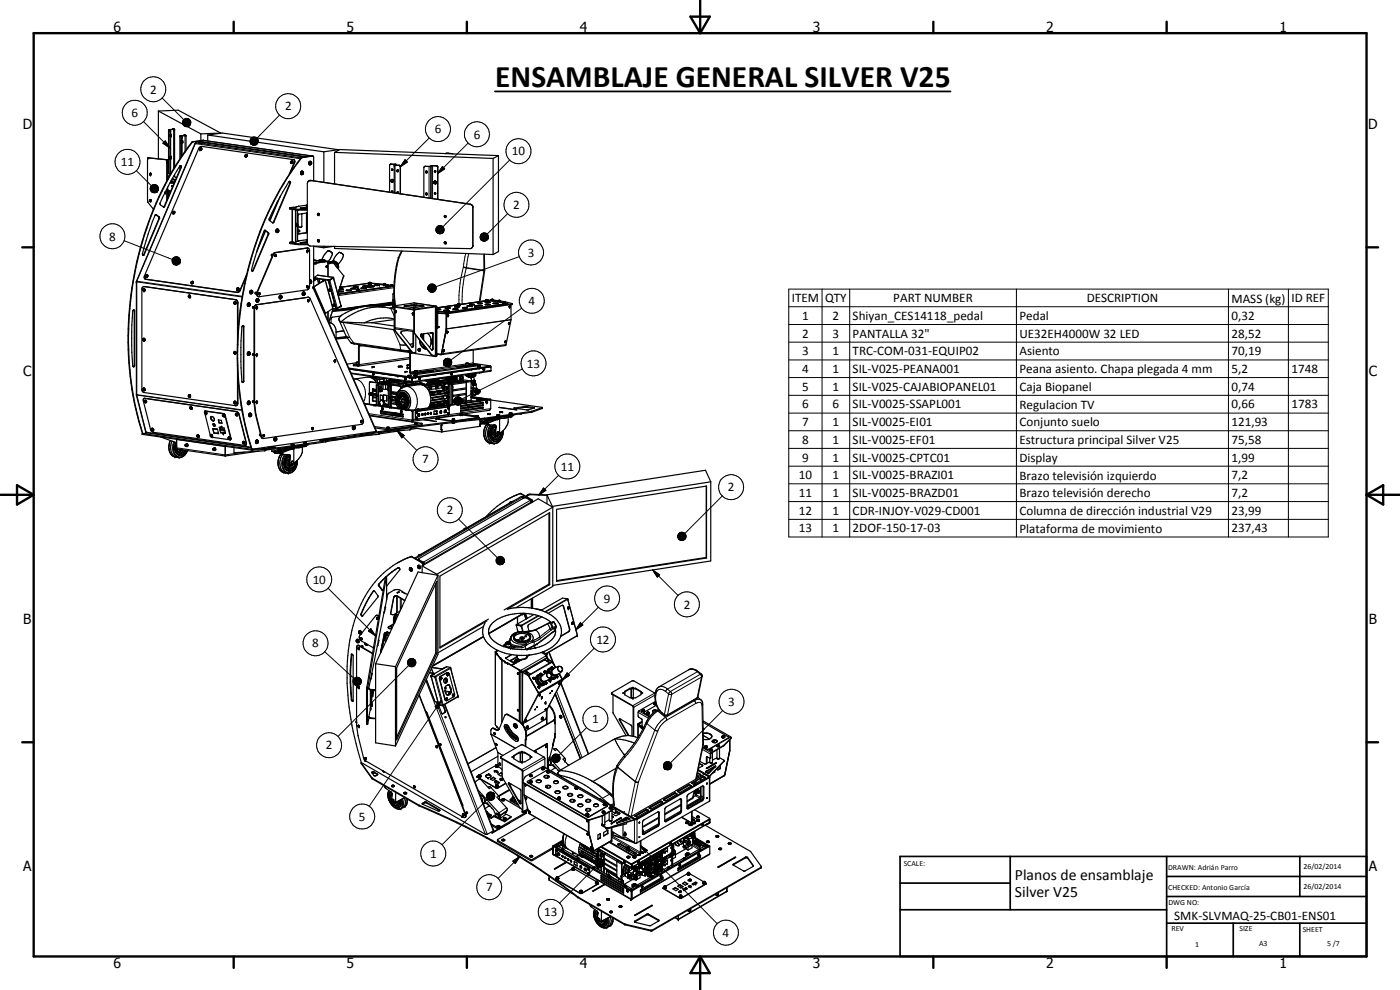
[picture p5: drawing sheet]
<svg xmlns="http://www.w3.org/2000/svg" width="420mm" height="297mm" viewBox="0 0 420 297" stroke-linecap="round" stroke-linejoin="round" font-family="sans-serif">
<defs><g id="words">
<text font-size="9.4" x="148.6" y="26.1">ENSAMBLAJE GENERAL SILVER V25</text>
<g font-size="4.7">
<text x="304.6" y="263.9">Planos de ensamblaje</text>
<text x="304.6" y="269.3">Silver V25</text>
</g>
<g font-size="4.2">
<text x="34" y="9.6">6</text>
<text x="104" y="9.6">5</text>
<text x="174" y="9.6">4</text>
<text x="244" y="9.6">3</text>
<text x="314" y="9.6">2</text>
<text x="384" y="9.6">1</text>
<text x="6.8" y="38.7">D</text>
<text x="410.6" y="38.7">D</text>
<text x="7" y="112.9">C</text>
<text x="410.8" y="112.9">C</text>
<text x="7" y="187.1">B</text>
<text x="410.8" y="187.1">B</text>
<text x="7" y="261.4">A</text>
<text x="410.8" y="261.4">A</text>
<text x="34" y="290.4">6</text>
<text x="104" y="290.4">5</text>
<text x="174" y="290.4">4</text>
<text x="244" y="290.4">3</text>
<text x="314" y="290.4">2</text>
<text x="384" y="290.4">1</text>
</g>
<g font-size="3.9">
<text x="45" y="28.1">2</text>
<text x="39.5" y="35.1">6</text>
<text x="85.5" y="33.1">2</text>
<text x="130.5" y="40">6</text>
<text x="142.2" y="41.6">6</text>
<text x="153.6" y="46.7">10</text>
<text x="36.3" y="49.9">11</text>
<text x="154" y="62.8">2</text>
<text x="32.8" y="72.2">8</text>
<text x="158.4" y="77">3</text>
<text x="158.6" y="91.5">4</text>
<text x="237.6" y="90.6">ITEM</text>
<text x="240.7" y="96">1</text>
<text x="247.6" y="90.7">QTY</text>
<text x="249.9" y="96">2</text>
<text x="268.1" y="90.6">PART NUMBER</text>
<text x="326.1" y="90.7">DESCRIPTION</text>
<text x="369.6" y="96">0,32</text>
<text x="369.6" y="90.8">MASS (kg)</text>
<text x="387.6" y="90.6">ID REF</text>
<text x="240.7" y="101.3">2</text>
<text x="249.9" y="101.3">3</text>
<text x="255.9" y="96.1">Shiyan_CES14118_pedal</text>
<text x="255.9" y="101.4">PANTALLA 32&quot;</text>
<text x="305.9" y="96.1">Pedal</text>
<text x="305.9" y="101.3">UE32EH4000W 32 LED</text>
<text x="369.6" y="101.3">28,52</text>
<text x="240.7" y="106.6">3</text>
<text x="249.9" y="106.6">1</text>
<text x="255.9" y="106.6">TRC-COM-031-EQUIP02</text>
<text x="305.9" y="106.6">Asiento</text>
<text x="369.6" y="106.6">70,19</text>
<text x="158.1" y="110.3">13</text>
<text x="240.7" y="111.9">4</text>
<text x="249.9" y="111.9">1</text>
<text x="255.9" y="111.9">SIL-V025-PEANA001</text>
<text x="305.9" y="112">Peana asiento. Chapa plegada 4 mm</text>
<text x="369.6" y="111.9">5,2</text>
<text x="387.6" y="111.9">1748</text>
<text x="240.7" y="117.2">5</text>
<text x="249.9" y="117.3">1</text>
<text x="255.9" y="117.3">SIL-V025-CAJABIOPANEL01</text>
<text x="305.9" y="117.3">Caja Biopanel</text>
<text x="369.6" y="117.3">0,74</text>
<text x="240.7" y="122.6">6</text>
<text x="249.9" y="122.6">6</text>
<text x="255.9" y="122.6">SIL-V0025-SSAPL001</text>
<text x="305.9" y="122.6">Regulacion TV</text>
<text x="369.6" y="122.6">0,66</text>
<text x="387.6" y="122.6">1783</text>
<text x="240.7" y="127.9">7</text>
<text x="249.9" y="127.9">1</text>
<text x="255.9" y="127.9">SIL-V0025-EI01</text>
<text x="305.9" y="127.9">Conjunto suelo</text>
<text x="369.6" y="127.9">121,93</text>
<text x="240.7" y="133.2">8</text>
<text x="249.9" y="133.2">1</text>
<text x="255.9" y="133.2">SIL-V0025-EF01</text>
<text x="305.9" y="133.3">Estructura principal Silver V25</text>
<text x="369.6" y="133.2">75,58</text>
<text x="126.7" y="139.1">7</text>
<text x="168.3" y="141.3">11</text>
<text x="239.7" y="143.8">10</text>
<text x="240.7" y="138.5">9</text>
<text x="249.9" y="138.5">1</text>
<text x="249.9" y="143.8">1</text>
<text x="255.9" y="138.5">SIL-V0025-CPTC01</text>
<text x="255.9" y="143.8">SIL-V0025-BRAZI01</text>
<text x="305.9" y="138.6">Display</text>
<text x="305.9" y="143.9">Brazo televisión izquierdo</text>
<text x="369.6" y="138.5">1,99</text>
<text x="369.6" y="143.8">7,2</text>
<text x="218.4" y="147.4">2</text>
<text x="239.7" y="149.1">11</text>
<text x="249.9" y="149.1">1</text>
<text x="255.9" y="149.1">SIL-V0025-BRAZD01</text>
<text x="305.9" y="149.2">Brazo televisión derecho</text>
<text x="369.6" y="149.1">7,2</text>
<text x="134.1" y="154.3">2</text>
<text x="239.7" y="154.4">12</text>
<text x="249.9" y="154.4">1</text>
<text x="255.9" y="154.4">CDR-INJOY-V029-CD001</text>
<text x="305.9" y="154.5">Columna de dirección industrial V29</text>
<text x="369.6" y="154.4">23,99</text>
<text x="239.7" y="159.8">13</text>
<text x="249.9" y="159.7">1</text>
<text x="255.9" y="159.8">2DOF-150-17-03</text>
<text x="305.9" y="159.8">Plataforma de movimiento</text>
<text x="369.6" y="159.8">237,43</text>
<text x="93.8" y="175.1">10</text>
<text x="181.2" y="180.8">9</text>
<text x="205.2" y="182.6">2</text>
<text x="93.7" y="194.3">8</text>
<text x="179" y="193.2">12</text>
<text x="218.6" y="211.8">3</text>
<text x="177.7" y="216.9">1</text>
<text x="97.8" y="224.9">2</text>
<text x="107.7" y="246.3">5</text>
<text x="129.1" y="257.3">1</text>
<text x="145.9" y="267.5">7</text>
<text x="163.3" y="274.9">13</text>
<text x="352.4" y="276">SMK-SLVMAQ-25-CB01-ENS01</text>
<text x="216.9" y="281.1">4</text>
</g>
<g font-size="2.4">
<text x="271.2" y="259.7">SCALE:</text>
<text x="350.6" y="261">DRAWN: Adrián Parro</text>
<text x="391.2" y="260.6">26/02/2014</text>
<text x="350.6" y="267.1">CHECKED: Antonio García</text>
<text x="391.2" y="266.7">26/02/2014</text>
<text x="350.6" y="271.4">DWG NO:</text>
<text x="351.6" y="279.3">REV</text>
<text x="372" y="279.4">SIZE</text>
<text x="391" y="279.6">SHEET</text>
<text x="358.7" y="284.1">1</text>
<text x="377.9" y="283.8">A3</text>
<text x="398.3" y="283.8">5 /7</text>
</g>
</g></defs>
<g fill="none" stroke="#000" stroke-width=".35">
<path d="M47.5 33.3v14.4M47.5 33.3l6-.2 12.7 6.8M47.5 33.3l12.8 6.9M50.6 38.9l.4 .4v12.9M50.6 38.9v13.1M50.8 38.9l.4 .4v12.9M50.8 38.9h.1M51.9 38.6l.3 .2-1.6 .1M52.4 38.8l-.6-.2v.3M52.4 38.8v11.4M52.4 38.8l-1.6 .1M66.2 39.9v.1"/>
<path d="M66.2 39.9l-5.9 .3M44.4 47.4v13.3M44.4 47.4l5.8 .5 .1 5.9M44.4 47.4h.3M45.1 59.9l.1 .5M45.1 59.9v.4M45.1 59.9h.1M45.2 51.9l.1 .6h-.2l-.1-.5h.2M45.2 59.9h.1M45.2 59.9l.1 .5-.2-.1M45.2 52.1v.4M49.6 57.6v.3"/>
<path d="M49.7 57.4v.5h-.2M49.9 47.9l.1 6.4M50 56.8v3.4M50.3 53l.4 .1M50.3 52.8l.4 .2M50.3 51.9l.8 .4M50.3 56.8l.3 .4M50.3 57l.7 .5M50.3 57.5h.1M50.3 59l.2 .1M50.3 58.9l.2 .1M50.3 56.2v3.3"/>
<path d="M50.3 57.8h.1M50.3 53.6h.1M50.4 57.6v.2M50.6 57.4v1.4M50.6 57.2l.1 .1M50.7 57.3l.5 .1M50.8 47.5h.1M50.8 47v.5M50.8 40.4v.6M50.8 40.4h.1M50.8 47h.1M50.8 40.4v.5"/>
<path d="M50.8 40.9v.1M51 54.9l1.2 .1M51 57.5l.1 .1M51 57.5v.3M51.2 40.3l.2 .2M51.2 40.5h.2M51.2 40.9h.2M51.2 46.9l.2 .2M51.2 47.1h.2M51.2 47.5h.2M51.3 54.4l-3.3 6.6 .1 .5 1 .6M51.3 54.9h1"/>
<path d="M51.4 54.1l.4 .3M51.4 40.5v.4M51.4 47.1v.4M51.4 40.9l-.2 .2M51.4 47.5l-.2 .2M51.5 55.8l.3 .3M51.5 55.8h.1M51.6 53.7l1 .4M51.8 53.5l.9 .5M51.8 55.9l-.2 .1M51.9 55.8h-.3M52.1 54.9v.1"/>
<path d="M52.1 52.9l.8 .4M52.4 54.7h-1.3M52.4 52.4v.6M52.5 54.4h-1.2M54 49.7l-2.7 4.7M54 40.8l.4 .1 .1 .4v5.6M54 49.7v1M54.1 49.7l.3 .1v.5l-5.2 11.8M54.1 49.7l.2 .5-5.2 11.9M54.1 49.7h-.1M54.2 42.3l.1 .5zM54.2 40.7l-.2 .1v6.8"/>
<path d="M54.3 40.8l.3 .3v5.6M54.3 42.3h-.1M54.4 41v.1M54.6 42.1l.3 .3M54.6 42.4h.3M54.6 42.8h.3M54.9 42.4v.4M54.9 42.8l-.3 .2M55.3 40.5l.5 .1M55.3 40.5l-.1 .2M55.3 40.5l.3 .2M55.5 40.7h.3"/>
<path d="M55.5 40.7h-1.2M55.5 40.7h-1.3M55.8 40.6v4.4M58.7 43l-17.7 41.3M58.7 43l.3-.2 31.3 4.6M58.8 42.9l-.1 .1M59.9 42.4l31.8 4.6 1.8-.2M59.9 42.4v.2M59.9 42.4l1.5-.2 32.1 4.6M59.9 42.6l31.5 4.5M59.9 45l.3 .1M60 42.6l-.5 .3"/>
<path d="M60 44.6v.1M60 44.7h.1M60.1 42.6l-.5 .4M60.1 44.5l-.1 .1M60.1 44.5v.3l-.1-.2M60.1 44.6l-.1 .1M60.3 40.2v2M60.3 44.4l.3 .2M60.4 44.9l-.2 .2M60.4 44.9l-.4 .1M60.4 45l-.2 .1M60.5 44.5l-.1 .4"/>
<path d="M60.5 44.6l-.5-.2-.1 .6M60.5 44.6v.2M61.1 42.1l-3.4 .4a95.9 95.9 0 0 0-19.1 54.1 90.4 90.4 0 0 0 4.3 33.5M61.2 42.1l-3.3 .5a94.7 94.7 0 0 0-19.1 52 96.7 96.7 0 0 0 4.1 35.5M61.2 42.1v.1M62.3 40.5l34.9 5.1M62.3 40.5l4.4-.6 34.8 5M62.3 40.5v1.8M73.5 46.9h.1M73.6 46.9v.1M73.6 46.6l.1 .1M73.6 47l.2 .1"/>
<path d="M73.7 46.7h.1M73.8 46.5l-.1 .2-.1-.1M73.8 46.5l-.2 .1M73.8 46.5l-.1 .2M73.9 47h-.2M74 46.4l.1 .3M74.1 46.8h.1M74.1 46.4l.1 .4M74.1 46.8l-.3 .3M74.2 46.7l-.3 .3M74.2 46.8l-.3 .3-.3-.1M74.2 46.5a.38 .38 0 0 0-.4-.1 .38 .38 0 0 0-.3 .3l.2 .3"/>
<path d="M84.1 58.8l-3.1 7.5M86.9 54.4l.3 .2v.4l-5 11.7-.4 .1-.9-.6M86.9 54.4l.1 .5-5.2 11.9M86.9 54.4a62.4 62.4 0 0 0-6.1 11.3l.1 .5M87.2 51.7l1.2-2.8v-.8l-.3-.2-27.5-4-.5 .1-.4 .4-16.4 38.9 .5 .5 27.5 4 .8-.6 1.8-4.1M87.2 48.9l.1 .1M87.2 48.9h.1M87.3 48.6h.1M87.3 48.9l.2 .1M87.4 48.6v.1M87.4 48.4l.1 .2h-.2M87.4 48.4l-.1 .2"/>
<path d="M87.4 48.4v.1M87.4 48.5v.1M87.4 48.5h.1M87.6 48.3l.2 .2-.2 .4M87.6 48.3l-.4 .3v.3M87.6 48.3l.2 .1M87.7 48.9l-.4 .1M87.7 48.8h.2M87.7 48.4l.2 .1M87.8 48.4v.1M87.8 48.5l-.1 .4M87.8 48.8l-.1 .2h-.4"/>
<path d="M87.9 48.5v.3M88.3 48.1v.7l-1.5 3.5M90.3 47.4a98.3 98.3 0 0 0-19.1 60.1 92.8 92.8 0 0 0 4.3 27.3M90.3 51.5l-.1 .5 .4 .4M90.3 51.7l-.1 .3 .4 .4M90.3 51.7l.1 .5 .3 .2M90.4 51.5l-.1 .2M90.6 51.4l-.2 .1M90.8 51.4l-.5 .1M90.8 51.4l-.5 .3M90.8 51.7v.3h.2M90.8 51.7v.3"/>
<path d="M90.8 52.3l-.2 .1M90.8 51.4a.5 .5 0 0 1 .1 .9M90.8 51.7l.2 .1M90.8 52v.1M90.8 52h.2M90.8 51.8h.2M90.9 52.3h-.1M91 51.8v.2M92.4 54.5h.1M92.5 54.4l-.3 .6v17.9M92.9 49.3l.4 .1M92.9 49.4h.1"/>
<path d="M92.9 49.3v.1M92.9 49.4h.4M93 48.5l-.2 .7M93.1 48.4l-.3 .4 .1 .5M93.2 48.5h-.2M93.2 48.5l.2 .1M93.3 48.5a.51 .51 0 0 0-.6 .2 .51 .51 0 0 0 .2 .7M93.3 48.5l.1 .1M93.3 49l-.1 .1M93.3 49l.1 .1M93.3 54.1l48 7.3M93.3 54.1l48.3 7.3"/>
<path d="M93.3 54.1l-.8 .4M93.3 54.1l-.8 .3M93.4 48.9h-.2l.1 .2M93.4 48.6l.1 .4-.2 .4M93.4 48.9v.2M93.4 49.1h-.1M93.4 48.9l-.1 .1M93.5 46.8h.1M93.5 46.8v.1M93.8 46.8l-3.1 .5a93.7 93.7 0 0 0-19 50 94.5 94.5 0 0 0 3.9 37.5l37.4-5.4M93.8 46.8l.3 .4v7M93.9 46.8l-3.6 .6"/>
<path d="M97.2 45.6v9.1M100.4 45.7v9.5M100.4 45.7l47.6 1.8M100.4 45.7l1.6-.8 47.6 1.8M101.5 44.9v.2M101.5 44.9l-4.3 .7M117.2 49.3l-.3 .4v8M117.2 49.3h1.3M117.2 49.3h1.5l.1 .3M117.4 54.2v.2M117.5 54.4l.1 .1M117.5 54.4h-.1"/>
<path d="M117.5 54.1v.3M117.5 54.1l-.1 .1M117.5 50.8l.3-.1 .1 .4h-.4zM117.5 53.9l-.2 .2M117.5 53.9l.4 .1 .1 .2M117.5 54.1l.3 .3h-.4M117.5 54.1h.1M117.5 57.4l.3 .3M117.6 57.3l.3 .1-.1 .3M117.6 57.3l-.1 .3 .3 .1M117.6 50.7l-.1 .3 .3 .1M117.7 53.8v.1"/>
<path d="M117.7 53.8l.4 .6M117.8 53.8v.1M117.8 53.8a.4 .4 0 0 0-.5 .3 .4 .4 0 0 0 .2 .5h.3M117.8 53.8l.3 .4M117.8 57.7h.1M117.8 51.1h.1M117.9 54.6h-.1M117.9 54.6h.1M118 54.4l-.2 .2M118.1 54.4l-.2 .2M118.3 49.5v8.3M118.3 49.5l1.5 .1 .4 .3v8.3"/>
<path d="M118.6 49.3l-.3 .2M118.8 49.4l-.2 .1M119.1 57.8l.1 .1M119.1 57.9l.1 .1M119.2 57.8l.2-.2 .2 .3M119.2 51.2l.3 .3M119.2 57.7l-.1 .1M119.3 51.1v.2M119.3 51.3v.1M119.3 51l-.1 .1M119.3 51.2l.2 .2M119.3 51.4h.2"/>
<path d="M119.3 57.8l.1 .1M119.4 51.1h-.1M119.4 57.7l-.1 .2 .2 .1M119.4 51l.2 .2M119.4 57.9h.1M119.4 57.7h-.1M119.4 57.7h.1M119.5 51.1h-.2M119.5 57.9v.1M119.5 57.7l.1 .1M119.5 51.1l-.2-.1-.2 .2 .1 .3h.3M119.6 51.2l-.1 .2"/>
<path d="M119.6 57.9l-.1 .1M119.6 51.1l-.1 .4M119.6 57.8l-.1 .2M119.7 49.6l.4 .4v8.1M127.4 50l-.2 .3v8.9M127.6 49.9l-.2 .1M127.6 49.9h.1M127.6 49.9l1.2 .1M127.8 51.5l.4-.1v.4M127.8 51.5l.1 .3M127.9 58v.4M127.9 58.4h.2"/>
<path d="M127.9 51.4l-.2 .2 .2 .3M127.9 51.8h.2M127.9 57.9l.3 .2v.3M127.9 57.9l-.2 .3 .2 .3M128 58l.2 .3M128 51.4l.1 .3M128 58l-.1 .1 .2 .2M128 58l.1 .3M128 51.4l.2 .2-.1 .1M128 51.4v.3M128.2 58.4l-.2 .1M128.2 51.8l-.2 .1"/>
<path d="M130.2 54.5v.5l.4 .1M130.3 54.9h.1M130.3 54.7v.2M130.3 54.9h.2M130.4 54.4l.4 .1M130.4 54.4l-.2 .2M130.4 57.9l.3-.1v.4h-.2zM130.5 54.4h-.1M130.5 54.6l-.2 .1M130.5 54.6l.1 .3h-.3M130.5 51.2l-.1 .3 .2 .1M130.5 51.2l.3 .1-.2 .3"/>
<path d="M130.5 57.8l.1 .4M130.5 51.2l.1 .4M130.6 54.4l.3 .2v.4M130.6 54.4l.3 .3-.3 .4M130.6 54.4l-.3 .1M130.9 54.5v.5M130.9 55l-.4 .1M131 49.8l-2.2 .2M131 49.8l.3 .3M131 49.8l-1.5-.1-.5 .3M131 49.8l.4 .2M131.4 50v9.8"/>
<path d="M133.6 46.1h2.4M148 47.5v28.9M149.6 46.7v28.8l-1.6 .9M149.6 46.7l-1.6 .8M44.4 60.7h.1M44.4 60.7l1.6 2.1M45.1 60.3h.1M46.6 64.5l.2-.1 1 .7 .1 .4-4.6 11-.4 .1-.2-.4 .6-2zM46.7 64.4l1.1 1-4.9 11.2M49.1 62.1h.1M51.8 63.9v.2M51.8 64v.1"/>
<path d="M51.8 63.7l.2 .1M51.8 63.7h.2M52 63.5l.1 .1M52 63.5v.3M52 63.5l-.2 .2M52 63.7v.1M52.1 63.6l-.1 .1M52.1 63.6h.1M52.2 64l-.4 .1M52.2 63.4l.2 .1M52.3 63.4h-.3l-.2 .5M52.3 63.9h.1"/>
<path d="M52.4 63.8l-.1 .1M52.4 63.6v.2M52.4 63.6l-.3 .5h-.3M52.4 63.9l-.3 .3-.3-.3M79.4 69.1l-2.2 5.9-1.7 5.9 .1 .4M79.4 69.1h.1M79.4 69.1l1.1 .7 .2 .4-4.7 11-.4 .1M79.5 69.1l1 .7v.4l-4.9 11.1M79.6 69.2l-2.1 5M79.7 69.3l-2.7 6.4M81.4 76.7l.3 .1M81.4 76.5h.5"/>
<path d="M81.4 76.5v.2M81.9 76.3l.6-.5 9.6-1.4 .6 .1 .2 .7-.1 11.2-.6 .6-14.4 2-.6-.1-.2-1M81.9 76.3l-4.8 11.4M81.9 76.3l-.5 .2M82.5 76.8l.1 .2M82.6 76.5v.5M82.6 76.5l-.1 .2M82.8 76.5h-.2M82.8 76.5l.2 .3-.4 .2M82.8 76.7v.1M82.8 76.7h.1M82.8 76.8h.1"/>
<path d="M82.9 76.7h-.1M82.9 69.2v.3M82.9 76.7v.1M82.9 76.8h-.1M82.9 69.5l.1 .2M83 69.7h.4M83 68.9l-.1 .4M83.1 68.8l-.3 .4 .2 .5M83.2 68.7h.1M83.3 68.7l-.3 .1M83.3 68.7l.2 .1M83.3 69.4h.3"/>
<path d="M83.4 69.1l.1 .1M83.4 60.2l-2.5 6M83.5 68.8a.44 .44 0 0 1 .1 .7 .44 .44 0 0 1-.7 0M83.5 68.8l-.4 .1-.1 .2M83.5 68.8v.1M83.5 69.3l-.2 .1M83.5 69.3l.1 .1M83.5 69.2v.1M83.5 69.2h.1M83.6 69.2l-.3 .2M83.6 69.2v.2M86.9 72.8l1.9 .4h3.5"/>
<path d="M86.9 72.8l.1 .3 2.1 .3h3.3M86.9 62.4l.2 .3 1.7 .3M86.9 62.4l1.9 .4 3.4 .1M87.7 62.8v9.8l.8 .2h.3v-9.8M87.7 72.6l-.8 .2M88.1 62.4h.6zM88.2 62.3v.1M88.7 62.9v9.9M88.8 63l3.4 .1M88.8 67l.4 .1M88.9 62v.1M88.9 62l.2 .1-2.2 .3"/>
<path d="M89.1 67.6h-.1M89.1 67.6h.1M89.2 67.1h.1M89.2 67.4v.2M89.2 67.4l-.1-.2-.1 .4M89.2 67.6h-.2M89.2 67.4l-.1-.1v.3M89.3 67.7l-.5 .2M89.3 63v9.4l-.5 .1M89.4 69l.5 .2-.1 .3h-.4M89.4 69.4l.5 .1M89.6 61.9v.1"/>
<path d="M89.6 72.3h.1M89.6 72.3h.1h-.4M89.6 61.9h.1l-.8 .1M90.5 64.1l.1 3.9-.2 .2-1-.2 1 .2M91.9 71.9l.1 .1M91.9 61.6h.3M92 63.9l-2.5 .5-.1 5.5 .2 .2M92 63.9l.2 .2M92 63.9l.1 .2M92 63.9v5.9M92 71.9v.1M92.1 75.3l.1-.2 .3 .1-.3 .4"/>
<path d="M92.1 64.1v5.5M92.1 75.3v.2M92.1 69.5l-.2 .3-2.3 .3M92.1 75.2l.1 .4M92.1 61.6l-2.5 .3M92.1 71.9l-2.5 .4M92.2 75.6h.1M92.2 69.6l-.1 .2-2.5 .3M92.2 74.4l-9.9 1.5-5.1 11.8v.8l.5 .5M92.2 72.5l-2.1 .3 2.1 .1M92.2 62.1l-2.1 .3 2.1 .2M92.2 71.9l-.2 .1"/>
<path d="M92.2 72.7l-1.6 .2M92.2 72.9l.2 .5 .8 .4 47.8 .8 .4-.1 .4-.4M92.2 62.3l-1.6 .2M92.4 75.3v.1M94.1 73.8v12.2l-.2 .4 .1-.3M94.1 78.7l1.7 .1-1 .1M94.1 73.9l3.1 .4M94.8 78.9h.1M94.8 78.9l-.7 .2M94.8 78.9l-.7 .1M95.4 64.1l-.1 .4 .5-.2M95.4 64.1h.3"/>
<path d="M95.4 72.2l.2 .1zM95.5 64.1h-.1M95.5 72l.2 .3M95.5 72l-.2 .3 .4 .1M95.5 71.9l.1 .1M95.5 71.9v.1M95.5 71.9l.2 .1M95.5 71.9l-.1 .1M95.6 64.3l-.1 .1M95.6 64.4l-.2-.1 .1 .1M95.6 64.4h-.1M95.7 72v.4"/>
<path d="M95.7 72v.3M95.7 64.1l.1 .2M95.7 64.1v.1M95.7 64.1v.2M95.7 72.3v.1M95.7 64.3v.1M95.8 64.3l-.1 .1M96.3 78l1.1 .5-3.3-.4 3.4 .4M96.3 78h-.5l-.2 .3M96.3 78l.5-.1 1 .6M96.6 77.9a4 4 0 0 1 2.2-2.6l.7 .4 .3 .5-1.4 2.4M97.2 73.9v.4"/>
<path d="M97.9 79.9v.3l.3-.1M97.9 79.9l.1 .3M98.1 79.8l-.2 .1M98.1 79.9l.1 .1M98.1 79.8h.1M98.1 79.8l.1 .2M98.1 79.9v.2M98.3 78.4h.1M98.3 78.4l-3.5 .5M98.4 78.5h.1M98.4 79h.1M98.4 78.5v4.5"/>
<path d="M98.4 78.7h.3M98.5 78.8l.1 .1M98.5 78.8h.1M98.5 78.9h.5M98.5 78.8v.1M98.5 78.8h-.1M98.6 78.7l1.4 .1 3.1 3.9M98.6 78.8h.2M98.6 78.7l-.1 .1M98.7 78.7h.1M98.8 78.7h.1M98.9 78.8l.1 .1"/>
<path d="M99.6 78.5l.8 .2a1.76 1.76 0 0 1 1.2 1.6l-.2 .2M99.6 78.5h-.5l-.1 .3M99.6 78.5l.4-.1 .8 .3 .7 .7-.1 .3M99.9 78.4a4 4 0 0 1 2.2-2.7 1.13 1.13 0 0 1 1 .8 1.13 1.13 0 0 1-.5 1.3l-1.2 1.5M100.1 73.9l-2.9 .4M100.4 73.9v.6l47.6 1.9M100.7 79.8l.7 .8M120.5 75.3a23.7 23.7 0 0 0-2.3 11.1l.3 5.3M133.4 72.7v.3h.4M133.5 65h.2M133.5 72.6l-.1 .1M133.5 72.9h.1"/>
<path d="M133.5 72.9h.2M133.5 64.9l.2 .1zM133.6 72.6h.1M133.6 72.9h.1M133.6 72.6l-.2 .1M133.6 72.6l.2 .1M133.6 72.6h.2M133.7 72.6l.1 .1M133.7 72.9h-.1M133.8 72.7v.3M133.8 73h.1M141.5 61.5l.4 .5v11.9l-.2 .4"/>
<path d="M141.7 61.6l.2 .4v11.9M145.4 76.2v5.1l-1.4 9.2M40 93l.4 .2v16.6l-.2 .3-.2-.1a79.1 79.1 0 0 1 0-16.9zM40.1 93l.2 .3v16.3l-.3 .4M41 84.3l.1 .1M41.1 84.4l-.2 34.1M42.9 87l.2 .1M42.9 87h.1M43 87l.1 .1M43 86.9v.1M43.1 86.6h.1M43.1 86.9l-.2 .1"/>
<path d="M43.1 86.9v.2M43.1 86.9h-.1M43.1 86.6a.38 .38 0 0 0-.2 .5 .38 .38 0 0 0 .5 .2M43.1 86.6l.3 .1M43.1 86.6l.3 .2M43.2 86l27.7 4 .5 .7v9M43.3 87.3v.1M43.3 86.7l.1 .1M43.3 87.3h-.2M43.4 86h-.4l-.4 .6v30.4l.5 .8 27.8 3.9 .4-.6v-10.7M43.4 86.8v.3M43.4 86.7l.1 .5"/>
<path d="M43.4 86.8v.2M43.4 87.2l-.1 .1M43.4 87.1h.1M43.4 87h.1M43.4 87.1v.1M43.5 87.2l-.2 .1M43.5 87v.2M43.5 87h.1M43.7 83l.3 .2 .4-.3-.4 .2M43.8 82.7h.1M43.8 82.7v.1M44 82.6l-.2 .1"/>
<path d="M44 83.1h-.2M44 82.6l-.1 .2-.1-.1M44.2 82.5l-.4 .1-.1 .4M44.2 82.5h.1M44.2 82.5l.2 .1M44.2 82.5l.1 .1M44.3 82.8l-.4 .3-.2-.1M44.3 82.6v.2M44.4 82.6l-.2 .2M56.6 88.9v.2M56.6 88.9h.1M56.6 89.1h.2"/>
<path d="M56.6 88.6h.1M56.6 88.6l-.1 .4 .2 .3M56.7 88.6l.4 .2M56.7 88.9v.1M56.7 89.3h.4M56.7 89.3h.3M56.7 88.8v.1M56.7 88.8l-.1 .1M56.7 88.8l-.1 .3M56.7 89v.1M56.8 88.6h.2M56.9 88.6h-.3"/>
<path d="M56.9 88.6l.2 .2M57 88.6l.2 .2-.2 .5M57.1 88.8v.2M57.1 89.2h-.1M57.1 89v.2M57.2 88.9l-.1 .2M57.4 84.9l.2 .2 .3-.2M57.4 84.6l.2 .2M57.4 84.6l.1 .1M57.5 84.7v.1M57.6 84.6l-.1 .1M57.6 84.5l-.2 .1"/>
<path d="M57.6 84.5v.3M57.8 84.4l.1 .1M57.9 84.5v.3l-.3 .3M57.9 84.5h.1M57.9 84.5l.1 .1M58 84.6l-.1 .3M70.3 90.9l.1 .2M70.3 90.6h.1M70.3 90.6l-.1 .5 .2 .1M70.3 90.9h.1M70.4 91.2l.2 .1M70.4 90.8l-.1 .1"/>
<path d="M70.4 91.2h.2M70.4 90.8v.3M70.4 90.5h.2M70.4 90.6l.4 .4M70.5 90.5l-.2 .1M70.5 90.5l.4 .4M70.6 89.9l.4 .3 .3 .5v11.7M70.6 91.3h.1M70.7 91h.1M70.7 91.1l-.1 .2M70.8 90.8v.2M70.8 91l-.1 .1"/>
<path d="M70.8 91.2h-.1M70.8 91l-.2 .2M70.8 90.9h.1M70.9 90.9l-.1 .3M70.9 90.9l-.1 .1M71 86.9l.1 .1M71 86.9h.1M71 86.6v.3M71.1 87l.1 .1M71.1 87h.1M71.1 86.6l.1 .1M71.2 86.7h.1"/>
<path d="M71.2 86.5v.2M71.2 87h.1M71.2 86.5l-.1 .1M71.2 86.5l.1 .1M71.3 86.6h.1M71.3 86.6l-.1 .1M71.4 87l-.2 .1M71.4 86.4h.1M71.5 86.4l-.5 .2M71.5 86.8h.2M71.5 86.4l.2 .4M71.5 86.4l-.2 .6"/>
<path d="M71.5 86.4h.1M71.7 86.8l-.5 .3M71.7 86.5l-.3 .5M72.8 97.7l.4 .2v16.6l-.5 .2a84.7 84.7 0 0 1-.1-16.7zM72.9 97.7l.2 .3v16.3l-.3 .4M74.1 82.2l-2 4.7-.9 .8-27.7-4M74.3 91.8l.2 .1M74.4 91.9h.1M74.5 91l-.3 .2 .2 .6M74.5 91h.4M74.7 90.9l-.4 .3v.6M74.8 91.9h-.3"/>
<path d="M74.8 91.3h.1M74.9 91.5h.1M74.9 91.3l.1 .1M74.9 91.5l-.1 .1M74.9 91.3v.2M75 91.4h-.3v.2l.3-.1M75 91.4v.1M75.1 88l.2 .1M75.2 88.1h.1M75.3 87.2l-.3 .6M75.4 87.1l.4 .3v.4l-.3 .3-.3-.2M75.4 87.1l-.4 .3 .1 .6"/>
<path d="M75.4 87.1h-.1M75.4 87.1l.3 .1M75.6 87.2l-.4 .2-.1 .6M75.6 88.1h-.3M75.6 87.5h.1M75.6 87.5l-.1 .3h.3M75.6 87.5h.2M75.6 87.7v.1M75.6 87.7l.2 .1M75.6 87.5v.2M75.8 92.4l.4 .1M75.8 92.1l.5 .1"/>
<path d="M75.8 87.5v.3M75.8 92.1v.3M76.3 92l-.5 .1M76.6 88.1l.4 .2M76.6 88.1l.4 .1M76.6 87.8l.4 .1M76.6 87.8v.3M76.9 91.5l-.5 .7v28.7l.4 3.3 1.8 7 .3 .4M76.9 91.4l-.4 .3-.3 .8M77 92.2v.4M77 92.1l.3 .1-.1 .4h-.3l.1-.4M77 91.4l-.1 .1"/>
<path d="M77 92.1v.1M77 92.1l-.1 .1M77 90.6l.2 .1M77.1 90.6h.4M77.1 90.6l-.1-.8a.45 .45 0 0 1 .7 .1 .45 .45 0 0 1-.2 .7M77.1 87.7l-.1 .2M77.1 87.7l-.5 .1M77.2 92.3h.1M77.2 92.3l-.1 .2M77.2 92.4h.1M77.2 89.6l-.3 .5 .2 .5M77.4 90h.1"/>
<path d="M77.5 90h.1M77.5 90.2h.1M77.5 90.2l-.1 .1M77.5 90v.2M77.6 89.7h-.1a.54 .54 0 0 0-.6 .2 .54 .54 0 0 0 0 .6l.6 .1M77.6 88.1l.2 .2M77.6 90v.2M77.6 90l-.2 .3 .2-.1M77.7 88l-.1 .1M77.7 88.2v.1M77.8 87.9l-.1 .2M77.8 87.8l.3 .3-.4 .2"/>
<path d="M77.8 87.8l-.1 .3M77.9 87.8l-.1 .1M77.9 88.1h.1M78 88.1l-.1 .1M78 88.1h.1M83.9 89l.1 .6M84.2 88.6l-.3 .5M84.4 89h.1M84.4 88.6h-.1a.54 .54 0 0 0-.5 .5 .54 .54 0 0 0 .3 .6M84.4 88.7l.2 .2a.42 .42 0 0 1-.1 .6 .42 .42 0 0 1-.6-.2M84.4 89.6l-.3 .1M84.4 88.6l.1 .2"/>
<path d="M84.4 88.7l-.5 .3M84.4 89.2l-.1 .1M84.4 89.2h.1M84.4 89v.2M84.4 89l.1 .1M84.5 89.1l-.1-.2-.1 .4 .2-.1M84.5 89.1v.1M91 87.8l-.1 .6a.42 .42 0 0 0 .5 .1 .42 .42 0 0 0 .2-.4l-.1-.3M91.2 87.6l-.2 .1M91.2 87.6l.3 .2M91.2 87.6l-.5 .3 .1 .6 .2 .1M91.3 88.6h-.3"/>
<path d="M91.3 88v.1M91.3 88.1h.2M91.3 88.2v.1M91.3 88.2l.2 .1M91.3 88.1v.1M91.4 87.8a.5 .5 0 0 0-.6 .2 .5 .5 0 0 0 .2 .6M91.5 88.1h-.3l.3 .2M91.5 88.1v.2M92.1 85.9v.3M92.1 85.8v.4M92.2 85.8l-.1 .1M92.3 85.8l-.2 .1"/>
<path d="M92.3 85.8h-.2M92.3 85.8l.2 .3-.4 .1M92.4 86v.1M92.4 89.2l.7 .4 15.9 36.3a1.05 1.05 0 0 1-.6 1.4l-29.3 4.3-.5-.2-1.9-7.2-.5-3.3v-28.4M92.4 90v.3M92.4 90v.1M92.4 90l.4 .1-.1 .2h-.3M92.5 89.2l-15.6 2.2M92.6 90.2h.1M92.7 90.1v.1M92.7 90.1l-.1 .1M92.9 85l.1 .1"/>
<path d="M92.9 85h.4M92.9 84.9l.4 .1M93 84.1l-.1 .1M93 84.1l.4 .1M93.2 84l-.3 .1M93.2 84.1h-.2M93.2 84.1h.1M93.3 84.4l-.1 .3 .2-.1M93.3 84.4v.2M93.3 84.1l.1 .1M93.3 84.4l.1 .1M93.3 84.6l-.1 .1"/>
<path d="M93.3 84.6h.1M93.3 84.5h.1M93.4 84.2l.1 .4-.2 .4M93.4 84.5v.1M93.8 86.2v.1M94 86.1h.1M94 86.1l19 43.2M94.2 83.5h.2M94.2 86l-.2 .1M94.2 86l.1 .1M94.3 83.5l.1 .6M94.3 86.1h-.3"/>
<path d="M94.4 83.5l.1 .5M94.5 83.4l.7 .2M94.5 83.4l-.1 .1M94.6 83.4l.7 .2M94.6 83.4l-.2 .1M95.2 83.6l-1.1 .7M95.3 83.6h-.1M95.3 83.6l2.2 .3M95.3 83.6l.4 1.5M96.9 84.1v.2M96.9 83.9v.4M96.9 83.9l.2 .2"/>
<path d="M96.9 84.1l.1 .1zM97 83.9h-.1M97.1 83.9h.1M97.1 84.1h.1M97.2 83.9l.1 .1M97.3 84v.1M97.3 84l-.2 .1M97.5 83.9l1 .2M97.5 83.9l-3.3 2.1M97.5 83.9l-3.2 2.2M97.6 83.9l.7 .1 .2 .2 2.3 8.4M97.9 80.1h.1"/>
<path d="M98.1 80.1h.1M98.2 80l-.1 .1M98.2 80h.1M98.2 80.1h.1M98.2 80v.1M98.4 93.5l.1 2.7M98.5 84.1h.2M98.5 84.1l.1 .1M98.7 84.1h.1M98.8 86.8l-.2 .2 .2 .3 .3-.1v-.3M98.8 86.7l.5 .4-.3 .2M98.8 87.1h.1"/>
<path d="M98.8 87.1v.1M98.8 86.8l.3 .1M98.8 86.7v.1M98.8 86.7l.3 .2M98.9 87.1l-.1 .1M98.9 84.1h-.1M98.9 96.8h-.2a2.4 2.4 0 0 1 2.2 2.6v2.4l3.4-.4M99.1 86.9l.1 .3M99.9 91.5l.2-.1 .3 .1M99.9 91.5v.1M100 83.2l-1.2 .8-4.6-.6M100 92.6l-2.5 1.4"/>
<path d="M100 83.2h.1M100 83.2v.2M100 91.7h.1M100 91.7l.1 .1M100 91.3l.5 .3-.3 .2M100 83.4l-1.1 .7M100 83.2l-4.6-.7-1.2 .8M100 83.3h.1M100 92.6l-1.3 4.2M100.1 91.7h.1M100.1 91.7h-.1M100.1 91.7v.1"/>
<path d="M100.1 83.3l2.3 8.6M100.1 83.3l-.1 .1M100.1 91.3l-.1 .1M100.3 91.3l.1 .3M100.4 91.5l-.3 .4-.2-.3M100.8 92.5l.2 .1M100.8 92.6h-.1M101.2 92.5l-.4 .1M101.2 92.5l-.2 .1M101.6 87.4l1.4 .1M101.8 96.1l2.2 4.9M101.8 86.8h.9"/>
<path d="M101.9 86.7l1.1 .1M102 86.8h.1M102 86.3h.6M102.2 86.8v.1M102.3 94.8l-2.6 .4-.4 .5v1.2M102.3 86.8v.1M102.3 91.8l-1.2 .9-1.1-.1M102.3 91.8l-1.1 .7M102.3 96.6h.1M102.4 96.6l6.9 .3M102.4 96.6l15.9 2.3M102.4 86h-.3l.5 .2"/>
<path d="M102.5 86.3l.1 .1M102.5 86.4h.1M102.6 86.4h.1M102.6 86.4h-.6M102.6 86.2v.3h-.7M102.6 86.2h.1M102.6 86.8h-.1M102.6 86.2v.1M102.7 86.8l.2 .1M102.7 86.8v.1M102.9 87.5h-1.3h1.4M103 86.8l-1.2 .1"/>
<path d="M103 86.8h.1M103 87.5h.1M103.1 82.8l-1.7 5.4 15.9-2.3M103.1 82.7v.1M103.2 99.2l-2.3 .4M103.2 99.3l-2.3 .3M103.9 87.1h1.5zM104 87.2h1.2M105.3 86.6h1.5M105.3 86.6l1.4 .1M105.3 86.6h.1M105.4 86.7h1.3"/>
<path d="M105.9 92.8l-6.2 .7M106 86.1l1.4 .1M106 86.1l.1 .1M106.1 86.1h-.1M106.2 86.1h1.3l-1.4 .1M106.2 86.1l-.1 .1M106.8 86.6h.1M106.8 86.6l-.1 .1M106.8 92.6l-7 .7M107.1 87v.2h.8v-.2M107.1 87.1h.2M107.1 87h.7"/>
<path d="M107.1 87h.1M107.2 87.1l.2 .1M107.3 86.7l-.2 .3M107.3 86.7l.2 .1M107.3 86.7l.5 .3M107.7 87.1h.2M107.7 87v.1M107.7 87.1l-.4 .1M107.8 87h.1M107.9 87l-.1 .1M108.4 86.5h1.5l-.9-.1-.6 .1h1.4M108.8 86l1.2 .2 2.3-.2"/>
<path d="M108.8 86l.7-.3 2.4 .1 .4 .2M108.8 86l1-.2 2.4 .2M109.1 92a16.7 16.7 0 0 0-6.9 2.9 .95 .95 0 0 0-.5 .9 .95 .95 0 0 0 .6 .8M109.1 92l3.6-.2 3.1 .4M109.1 92l-3.5 .5 1.8-.1M110.3 85.8v.4M110.4 85.8v.4M110.5 85.8h.1M110.5 85.8l.4 .1M110.6 85h.1M110.6 85.8h-.1M110.6 85l-8 1.1"/>
<path d="M110.6 85.1h.7M110.6 84.8h.6l.2 .4h-.8v-.2M110.6 85h.6M110.6 84.8v.1M110.6 85.8l.3 .1M110.6 84.9v.1M110.8 85.9h.1M110.7 86l.2 .1M110.8 85.9h-.1M110.8 84.8h.1M110.9 84.8h.1M110.9 85.8v.1"/>
<path d="M111 84.8h.1M111.1 84.8h.1M111.1 86l-.1 .2M111.2 85.9v.1h-.5M111.2 85l.1 .1M111.2 85v.1M111.3 85h.1M111.3 85.9h-.4M111.4 85l4.3 .2M111.4 85h-.9M111.4 85l4.5 .6M111.5 96.8l6.8 1"/>
<path d="M111.5 96.8l-2.2 .1M111.8 91.5l-11.9 1.6M111.8 91.5l2.4 .4M112.4 85.6h.1M112.4 85.5l1.4 .1M112.4 85.6h1.4M112.4 91.8l-1.2-.1-1.4 .2M112.4 85.5v.1M112.6 85.6h-.1M113.1 91.5l2.6-.4 1.2 .2-2.4 .4zM113.2 91.5v.1M113.5 85.6h-.8l.7 .1"/>
<path d="M113.7 85.6h.1M113.9 91.9v.1M113.9 91.9l-2.6-.4-11.5 1.7M113.9 91.9h-.5M115.1 85.4v.1M115.1 85.3v.1M115.1 85.4l.1 .1M115.2 85.2l-.1 .1M115.4 85.2h.2M115.5 85.6l.9-.1 .1 .2M115.7 85.2h.1M115.7 85.2l.1 .2"/>
<path d="M115.8 85.7h.8v.2l-.8 .1zM115.8 85.4h.1M115.8 85.4l-.1 .1M115.8 85.4l1.5 .2M115.9 85.4v.1M115.9 85.6v.2M115.9 85.4l-.8 .1M115.9 85.9h.6M115.9 85.6h.1M116.1 85.5h.1M116.4 91.4l-2.7 .2M116.4 85.9h.1"/>
<path d="M116.5 85.9h.1M116.5 85.7v.1M116.6 91l1.3 .2M116.6 91h.1M116.6 85.7l.7 .2M117.2 85.7l.1 .1M117.2 85.7v.1M117.3 85.7h-.1M117.3 85.7v.1M117.3 85.6v.1M117.3 85.9v.1l-15.9 2.3M117.4 85.5h.4l.2 .4h-.6"/>
<path d="M117.4 85.5h.1M117.7 85.5l-.4 .1M117.9 91.1h.1M117.9 85.7l-.6 .1M117.9 91v.2M117.9 91.8l-.1 .3a23.6 23.6 0 0 0 13-.1M117.9 91.1l.1 .1M117.9 90l.4 .1M117.9 90.1l.4 .1M117.9 90.4l.4 .1M117.9 89.8h.4M117.9 91.9l6.1 .9 6.8-.9"/>
<path d="M118 85.7h.2M118 85.7l-.2 .1M118 91.1h.1M118.2 88l-.3 .3v2.3M118.3 92.1v6.8M118.3 90.5h.1M118.3 92.8a16.7 16.7 0 0 0-16 3.8M118.3 95.7a13.8 13.8 0 0 0-9 1.2M118.3 95.9l-6.8 .9M118.3 92.2l-1.4 .3M118.3 92.3l-1.2 .2M118.3 90.6l-6.5 .9"/>
<path d="M118.3 98.9l5.3 6.8 .3 .1M118.4 90.6h-.1M118.4 90.7l-1.8 .3M118.4 90.9l-1.4 .2M118.4 92.2v6.8l5.5 6.8M118.4 91.3l-4.5 .6M118.4 91.3l-4 .6M118.4 91.1l-.5 .1M118.5 92.2l.1 6.4 5.6 .9M118.6 93.5v.1M118.6 93.4h.1M118.7 93.2h.1"/>
<path d="M118.6 93.6h.1M118.6 93.4l.1 .1M118.6 93.5h.1M118.6 93.3h.1M118.7 93.6h.1M118.7 93.3l-.1 .1M118.7 93.3v.2M118.8 93.2l-.1 .4M118.8 93.2l.1 .4M118.8 93.6h.1M121.3 91.8h.4M121.3 91.8v.1"/>
<path d="M121.7 91.8v.1M121.8 91.9l1.6 .3 3.3-.3M122.1 99.2l-1.5 .2-.3 .2v.4l3.4 4.2M123.4 91.5h1.7M123.4 91.5l-1.7 .2 .1 .2M123.4 91.7h1.7M123.4 91.5v.2M123.4 91.7l-1.6 .2M123.8 94v.2M123.8 94v.1M123.8 94l.3 .1M123.8 94.2l.1 .2"/>
<path d="M123.8 94.1l.1 .3M123.8 94.1h.1M123.8 94h.2M123.8 94h.1M123.8 94.2h.1M123.9 94.1h.1M123.9 94.4h.1M123.9 94.1v.1M123.9 93.9l.1 .1M123.9 99.4v4.4l-.2 .4M124 94l.1 .1M124 94.4h-.1"/>
<path d="M124 94l-.1 .4M124 91.4l.1 .1M124.1 94.1l-.1 .3M124.1 94.1l-.2 .3M124.1 99.5v4.3l-.4 .4M124.1 92.2h-.1M124.2 90.9h.1M124.2 90.9l-6.3 .9M124.3 90.9l6.6 1M124.4 93v6.9l5.4 6.8M124.4 92.2h.1M124.5 91.4l-.1 .1"/>
<path d="M124.8 91.7v.5M125.1 91.5v.2M125.1 91.5l1.6 .2v.2M125.1 91.7l1.6 .2M126.8 91.8h.4M126.8 91.8v.1M127.2 91.8v.1M128.3 100a3.1 3.1 0 0 1 .6 4.2M129.6 99.8l-.4 .1h.3M129.6 99.8v.1M129.7 99.8l-.3 .1M129.7 99.8l.3 .3v4.5l-.4 .4"/>
<path d="M129.7 99.8l.1 4.9-.2 .3M129.7 99.8l-3.2 .4M130.6 92.1l.1 14.5-.8 .1-.4-.1-5.3-6.7v-6.9M130.8 91.9h.1M130.8 92l.1 .1M130.9 92.1l-.1 14.8M130.9 91.9l.2 .2v14.6l-.2 .2M131.1 93.6l.2-.1-.2 .1M131.1 92.8l1.1 .1M131.1 92.8h1.1M131.3 93.4v.1M131.3 98.4l-.2 .2"/>
<path d="M131.3 98.4h-.2M131.3 98l-.1 .1M131.3 94v4M131.3 98.3v.1M131.3 98h.5M131.3 98l-.2 .1M131.8 98l-.7 .2M131.8 98v.2l-.7 .1M132.2 92.8h.1M132.2 92.8l-1.1 .1M133.3 93.2l.8 .1M133.6 92.4l1.5 .1"/>
<path d="M133.6 92.4v.1M133.6 92.5h1.5M133.7 92.5h1.3M133.9 94.1v4.6l-1.4 7.4M134 93.4l.6 .1M134 93.4h.1M134 94.1v4.6l-1.5 7.5M134 93.3h.7M134.1 93.1l-.1 .4h.8l-.1-.2M134.1 99.5v.3h.2M134.1 93.1h.5M134.1 99.6v.1"/>
<path d="M134.1 93.1h-1l.2 .1M134.1 99.6l.2 .2M134.2 93.1l-.9 .1M134.2 99.5l-.1 .1M134.3 93.1h.4M134.3 94.7l.2 .2M134.3 94.6v.2M134.3 94.8l.1 .1M134.3 99.4l-.1 .1M134.3 99.4h.1M134.3 99.4l-.2 .1M134.3 99.7h.1"/>
<path d="M134.3 94.6v.1M134.4 99.4v.2M134.4 93.1h.1M134.4 99.7l-.1 .1M134.4 99.7h-.1M134.4 99.6v.1M134.4 94.4l-.1 .2M134.5 94.4l-.1 .1M134.5 94.5l.2 .1-.2 .3M134.5 94.9h-.1M134.5 94.6v.1M134.5 94.6h.1"/>
<path d="M134.5 94.7h.1M134.6 94.6v.1M134.6 94.7h-.1M134.6 94.6l-.1-.2-.2 .3M134.7 93.1h.1M134.7 93.4l-.2 .1M134.7 93.3v.1M134.7 93.1v.2M134.8 93.4h-.1M134.8 93.3h-.1M136 92.8l1.4-.1-1.4 .1h.1M136.2 92.8h1"/>
<path d="M136.6 92.1l-.2-.1h1.6l-.2 .1M136.6 92.1h1M136.6 92l1.2 .1M137.2 92v.1M137.2 91.4l.8 .1M137.2 91.4l.2 .1M137.2 91.5l-6.1 .9M137.3 91.3h-.1a.42 .42 0 0 0 .4 .3 .42 .42 0 0 0 .4-.3M137.3 91.3l.6-.2 .1 .2M137.3 91.3v.1M137.3 91.2v.1M137.6 91.1h.1"/>
<path d="M137.6 92v.1M137.8 92.1h-.2M137.8 91.9l.1 .1M137.9 91.5h.1M138 91.3h.1M138 91.3l-.8 .1M138 91.3v.2M138.8 92.3h1.5M138.8 92.3v.1M140.2 92.3h-1.4l1.5 .1M140.3 91.9h1.3M140.3 92.3v.1"/>
<path d="M140.9 91.4h1.5M140.9 91.4h.1M141 91.4h1.3M141.7 91.8l-1.4 .1M141.7 91.8l-1-.1-.4 .2M142.4 91.4h.1M142.4 91.4h-.1M142.4 92.2h.3M142.4 92.1h.8M142.4 92.1h.1M142.5 92.1h.1M142.7 91.8v.1"/>
<path d="M142.9 91.8l.3 .1v.4h-.7l-.1-.2M142.9 91.8v.1M143 91.8l-.4 .1-.1 .2M143.1 92.2h-.1M143.2 92.2h-.1M143.2 92.1l-.1 .1M143.2 92.2h-.5M143.3 91.1h.3M143.3 91.7h1.3M143.3 91v.1M143.3 91.7h.1M143.3 91.7h1.5h-.2"/>
<path d="M143.3 91h1.5l-1.2 .1M143.3 91.7l1.3 .1M143.3 91.1h.2M143.3 91h.1M143.6 91.1h.8M144.7 91.7l-.1 .1M145.6 90.7h.1M145.6 91.4h.1M145.6 90.7h1.5M145.7 91.4h1.3M145.7 90.3h.1M145.7 90.1h.1"/>
<path d="M145.7 91.3h.1M145.7 90.1l.1 .1M145.7 90.3l-7.7 1.1 7.7-1.1M145.7 91.3l-.1 .1M145.7 91.3l1.4 .1M145.8 90.1l.1 .1M145.8 89.9l-.1 .4M145.8 89.9h.1M146 89.9h.3M146 89.9h-.1M146 89.9h.1M146.1 90.7v.1"/>
<path d="M146.1 89.9h.1M146.3 89.9l.2 .2M146.3 89.9h-.1M146.3 91.4v.1M146.3 90.2l.1 .1M146.4 90.2v.1M146.4 90.2h-.7l.6 .1M146.4 90.3l4.5 .5M146.5 90.1v.2h-.8M146.5 90.1l-.1 .1M146.5 90.7v.1M147.1 90.7h-1.4h1.3"/>
<path d="M147.1 91.4h.1M147.1 91.4h-.1M147.1 90.7h.1M147.4 90.1h.8M147.4 90l.6 .2 .1-.2M147.4 90l.1-.2h.5l.1 .2M147.4 90l-1.6 .3M147.4 90.2h.1M147.4 90v.1M148 91.1h.2M148.1 90v.1M148.1 90l1.5 .2"/>
<path d="M148.3 91.1h.8M149.4 91h-1.4l.3 .1M149.4 91h.1M149.5 90.3l.3 .3 .4-.3M149.5 91l-1.2 .1M149.5 90.3l.1 .1M149.5 90.5h.1M149.6 90.4h.1M149.6 90.2l-.1 .1M149.6 90.2h.1M149.7 90.1h.3M149.7 90.1l-.1 .1"/>
<path d="M149.8 90.1v.1M150 90.1l.1 .1M150.1 90.2h.1M150.1 90.2l.1 .1M150.2 90.2v.1M150.2 90.3l3.4 .8 .1 .2-19.3 2.8-3.3-.1M150.2 90.3l-.1 .1M150.3 90.4h-.7M150.9 90.8v.3h.8v-.3M150.9 91h.8M150.9 90.9l.2 .1M150.9 90.8l.6 .1"/>
<path d="M150.9 90.8h.1M151 90.8h-.1M151 91h.2M151.1 90.9h.4M151.2 90.6l.5 .2M151.2 90.6l-.3 .2M151.2 90.6l.2 .1M151.2 90.6v.1M151.4 90.7h.1M151.7 91h-.2M151.7 90.8l-.2 .1M151.7 90.9l.6 .2-18.1 2.7-2.9-.4"/>
<path d="M151.7 90.8v.1M152.3 91.1l-17.9 2.5-3.3-.3 .2 .1M152.6 96.9l.1 .3M152.6 97l.1 .2M152.6 96.9v.1M152.7 97.2h.1M152.7 96.8l-.1 .1M152.7 97.2h.2M152.7 96.8h.2M152.7 96.8l-.1 .2M152.8 96.8h-.1M152.8 92l.1 .2"/>
<path d="M152.8 96.8h.1M152.8 97h.1M152.9 91.9v.3h.2M152.9 97h.1M152.9 91.8h.2M152.9 91.9h.2M152.9 91.8l-.1 .1M152.9 96.8v.1M152.9 96.8h.1M152.9 92.2h.1M152.9 97.1v.1M152.9 92.2h.2"/>
<path d="M152.9 96.8v.2M153.1 91.9h.1M153.1 91.9v.1M153.1 91.9l-.1 .1M153.1 91.9v.3M153.1 91.8l.1 .1M153.2 92l-.1 .1M153.4 91.4v4.6l-1.6 7.6-19.5 2.8M153.7 91.1l-19.6 2.9-3-.2M40.9 118.5l2.8 11.1 .4 .3 31.3 4.5M41.1 118.4l-.2 .1M42.9 101.9l.2 .2"/>
<path d="M42.9 101.9h.1M42.9 116.8l.1 .2M42.9 116.8h.1M43 116.6h.4v.4M43 101.9l.1 .1M43 116.8v.2M43 116.8h.1M43.1 101.8l-.2 .1M43.1 101.6l.4 .3M43.1 101.8v.3M43.1 101.8l-.1 .1M43.1 116.8h-.2"/>
<path d="M43.1 116.8l-.1 .2M43.2 119.5l-.2 .8 2.2 8.5 .7 .9 27.8 3.9M43.2 102.2v.1M43.2 117.2h.1M43.2 119.5l27.9 4M43.3 119.5l-.1 .1M43.3 101.5l.1 .1M43.3 116.5h.1M43.3 101.5a.37 .37 0 0 0-.4 .4 .37 .37 0 0 0 .4 .3M43.3 101.6l.1 .3M43.3 116.5l.1 .3M43.4 116.5l-.5 .2a.35 .35 0 0 0 .1 .4 .35 .35 0 0 0 .4 0"/>
<path d="M43.4 119.5h-.1M43.4 101.6l.1 .4M43.4 116.5l.1 .6M43.4 116.9h.1M43.4 102h.1M43.4 102l-.1 .2M43.4 117h.1M43.5 119.5l27.5 4M43.5 101.9l-.1 .1M43.5 102l-.2 .3M43.5 117l-.1 .1M43.5 117.1l-.2 .1"/>
<path d="M43.5 116.8l-.3 .4M56.6 118.8l.2 .1M56.6 118.8h.1M56.7 118.8v.1M56.7 118.5h.1M56.7 118.4l-.2 .5 .6 .3M56.7 118.7v.1M56.7 118.7l-.1 .1M56.7 118.7v.3M56.8 118.5h.2M56.8 118.4l.4 .3-.1 .2M56.8 118.4h-.1"/>
<path d="M56.8 118.4h.1M56.9 118.4l.1 .1M57 118.5l.1 .3M57 119.1l-.1 .1M57.1 118.6v.1M57.1 118.7v.2M57.1 118.9l-.1 .2M57.1 119.1v.1M70.3 105.8h.1M70.3 105.8v.2M70.3 106h.1M70.3 105.8l.1 .1"/>
<path d="M70.4 105.7l-.1 .1M70.4 105.7l-.1 .3M70.4 105.9v.1M70.4 106.2h.2M70.4 105.5h-.1M70.6 105.5h.1M70.6 106.2h.1M70.6 105.5l.1 .2M70.6 105.6l.2 .3M70.7 106h.1M70.7 106.1l-.1 .1M70.8 106.1l-.4 .1"/>
<path d="M70.8 105.9l-.2 .3M70.8 106l-.1 .1M70.8 105.8v.1M70.8 105.9h.1M70.9 105.8l-.2-.3h-.3l-.2 .2 .2 .5M70.9 105.9l-.1 .1M70.9 105.9l-.1 .2M71.4 113.1v8l-.1 .4-.5 .3M74.2 106l.3 .6M74.4 105.8v.2M74.5 106.6h.1M74.6 105.6l-.2 .1"/>
<path d="M74.8 106.6h-.3M74.8 106h.1M74.9 105.7a.45 .45 0 0 0-.6 .4 .45 .45 0 0 0 .5 .5M74.9 105.6h-.4l-.3 .3 .3 .7M74.9 105.6a.58 .58 0 0 1-.1 1M74.9 106v.2M74.9 106.2l-.1 .1M74.9 106.2h.1M74.9 106h.1M75 106h-.3l.2 .3 .1-.1M75 106v.2M75.8 106.2v.3"/>
<path d="M75.8 106.5l.4 .1M75.8 106.2l.4 .1M76.2 106.1l-.4 .1M76.9 106.4l.1 .3M77 106.3l-.1 .1M77.1 106.3h-.1M77.1 106.3h.1M77.2 106.4v.2M77.2 106.4h.1M77.2 106.6h.1M77.2 106.3h.1M77.3 106.3l-.3 .5-.1-.4"/>
<path d="M100.3 108.3l.2 .2M100.4 108.2l-.1 .1M100.4 108.1l-.1 .2M100.4 108.1h.1M100.5 108l-.1 .2M100.5 108h.1M100.5 108l.2 .2-.1 .3-.3-.1v-.2M100.5 108l-.1 .1M100.6 108.3v.1M100.7 108.2l-.2 .2M100.7 108.2v.1M100.7 108.3l-.1 .1"/>
<path d="M100.7 108.3l-.2 .1M100.7 108.2l-.1 .1M100.8 101.6h.1M100.9 101.6h-.1M103.9 100.9l1.3 1.8 .9 .5 15.8 2.1M104 101l.9 .2M104 101l-3.1 .4M104.1 101.2l-3.2 .3M104.8 110.7l18.7 2.7M105.4 112.1l17.4 2.5M106.1 109.4l1.5 .1M106.1 109.7h.1"/>
<path d="M106.1 109.4v.3M106.1 109.7l1.4 .2M106.9 109.3h.7M106.9 109.3l.1 .2h.6M106.9 109.3l-.8 .1M107 109.2l-.1 .1M107 109.3h.2M107 108.8l-2.8 .5M107.2 108.8l.4-.1h-.6v.6M107.4 108.7v.1M107.8 103.4l-.2 .4v5.7M110.9 118.5h.5"/>
<path d="M110.9 118.3h.1M110.9 118.1l.2 .3M110.9 117.9h.5l.1 .4M110.9 118.1v.2M110.9 118.5v2.7M110.9 117.9v.6M110.9 118.1l.1-.1v.3M110.9 118.3l.2 .1M111 118.3l.1 .1M111.1 114.6l-.2 .3v3M111.1 114.6l9 1.3M111.1 114.6l9 1.2"/>
<path d="M111.2 117.8h.2M111.3 117.8l-.2 .1M111.3 117.8l.2 .6M111.4 117.8l.2 .4-.1 .3h-.3M111.5 118.5l-.2 .1M111.5 118.4l-.1 .1M111.7 110.1h.6zM111.8 116.7l.1 3.5 1 .2-1.1-.3zM111.9 113.6l-1.6-.4-4.2 .5M111.9 118.4h.1M111.9 118.2h.1M111.9 113.6l1.1 1.2"/>
<path d="M111.9 118h.1M111.9 112.4h.2M111.9 119.2l1 .1M111.9 117l1 .1M111.9 119.3l1 .1M111.9 116.7l1 .1M112 118v.2M112 118l.1 .2M112 112.2h.1M112 118.2l-.1 .2M112 111.9l.1 .1M112 118.2v.2"/>
<path d="M112 112.1v.2M112.1 118.2h-.1M112.1 111.9l-.2 .1v.4M112.1 118.2l-.1 .2M112.1 118.2l-.1 .1M112.1 112l.1 .1M112.2 112.4h-.1M112.2 112.4l-.3 .1M112.2 112.3l-.2-.4h-.2l.1 .6M112.2 112.3v.1M112.2 112.3l-.1 .1M112.5 118.1l.4 .1"/>
<path d="M112.5 118.1l.1 .4M112.6 118.1v.4M112.6 118.5h.3M112.6 118.5l.6 .1M112.8 113.2h-1.6M112.8 113.2l-1.3 .1M112.9 115.5v3.1M112.9 118.9v2.6M112.9 118.6h.3M112.9 115.5l.3 .1M113.1 113.9h.1M113.1 113.9h.2"/>
<path d="M113.1 113.9l-.7 .1 .8-.1M113.2 114.7h-.3M113.2 114.7l.1 .1M113.2 115.6v6M113.2 113.9v.8M113.2 115.2h.5zM113.2 115.2v.3M113.3 113.9v.9M113.6 118.9h-.7M113.6 116.5h.1M113.6 115.5h-.7M113.6 115.5v3l-.4 .1"/>
<path d="M113.6 118.9v2.7M113.6 115.5l-.4 .1M113.7 115.1v1h.4M113.7 115.1l.4 .1M113.7 116.3v.2M113.7 116.3h.2M113.7 116.3l-.1 .1M113.8 116.5h-.1M113.8 116.2v.1M113.8 116.2l.2 .1M113.8 116.2h.1M113.8 116.2h.3"/>
<path d="M113.9 117.2l.2-.1 .1 .4h-.3zM113.9 113.3l-2 .3M113.9 116.3l.5-.1 .3 .4-.1 .3-.6 .1M113.9 116.3a.34 .34 0 0 0-.1 .4 .34 .34 0 0 0 .3 .3M113.9 113.8l-.8 .1M113.9 113.8l-.6 .1M113.9 113.8v.9l-.6 .1M113.9 116.3l.3 .2-.1 .5M114 112l5.4 .8M114 117.1l.5-.1 .2 .3-.6 .2M114 116.2l.2 .1M114.1 116.2l-.1 .1"/>
<path d="M114.1 116.2h-.2M114.1 115.2v.9M114.1 116.2v.1M114.1 118.6l.9 .1M114.1 118.6v1.4l.8 .1M114.1 118.6l.8 .1M114.6 115.1v.9l-.5 .1M114.6 115.1h-.9M114.6 115.1l-.5 .1M114.6 115.4h.4M114.8 115.1h.1M114.9 118.7h.1"/>
<path d="M114.9 118.7v1.4M115 115.4v1.4h.7M115 115.4h1.4M115 115.4l.7 .1M115 118.7v1.4h-.6M115.1 118.5v1.7l.9 .1M115.1 118.5l1 .2M115.1 118.5l.9 .2M115.1 113.7l-1.2 .1M115.1 113.7h.1M115.1 113.6h.5M115.1 113.6v.1"/>
<path d="M115.2 114.4l-1.3 .2M115.2 114.4l.1 .1M115.2 113.7l-1.3 .1M115.2 113.7v.7M115.3 113.6v.9M115.5 113.5l-.4 .1M115.7 115.5v1.3M115.9 113.6v.8l-.6 .1M116 118.7v1.6M116 118.7h.1M116.1 118.7l-.1 1.6M116.2 116.8h.3"/>
<path d="M116.2 116.8h-.5M116.2 116.7v.1M116.2 116.7h.1M116.3 116.7v.2M116.4 115.4v1.2M116.4 116.9l.1 .1M116.4 116.6h.1M116.4 115.6l1 .2M116.4 115.4l-.7 .1M116.4 116.9h.1M116.4 116.6l-.1 .1M116.4 116.6v.1"/>
<path d="M116.4 116.6l-.2 .1M116.5 114.2h1.6M116.5 114.2l.1 .5M116.5 116.9h-.1M116.5 114.2h.1M116.5 114.2l-.6 .1M116.5 114.5l-2.9 .4M116.5 114.6l-2.6 .4M116.5 116.1v3h.3M116.5 119.4v2.6M116.5 116.1h.3M116.5 119.4l.3 .1"/>
<path d="M116.8 116.1v3M116.8 119.5v2.6M117.1 113.8v.2M117.2 113.8l.1 .2M117.2 115.4l2.8-.4 1.1 .2-2.8 .4M117.3 116v3l-.5 .1M117.3 119.4v2.7M117.3 116l-.8 .1M117.3 116l-.5 .1M117.3 119.4h-.8M117.3 119.4l-.5 .1M117.3 113.8v.1"/>
<path d="M117.3 115.8v6.3M117.3 115.8h.1M117.4 119.2l.5 .1M117.4 114.5v.1M117.4 118.8l.5 .1 .1 .3M117.4 119.9l1.4 .2M117.4 117.8l1.8 .2M117.4 117.5l1.8 .2M117.5 114l.1 .1M117.5 113.9l-.2 .1 .3 .1M117.5 113.9h.1M117.6 113.9l.2 .1"/>
<path d="M117.6 114.1h.1M117.7 113.8l-.2 .1M118 114v.1M118 114h1M118 119.2l-.1 .1M118.1 114.2h.1M118.1 113.9l-.1 .1M118.1 114.2l-.1 .2h-1.3l.7 .1M118.4 119v.4M118.4 119h.5M118.4 119v.3M118.4 119.3l.4 .1"/>
<path d="M118.4 119.4h.4M118.8 119.4l.1 1.5 .7 1.6-.2-.3M118.9 119a2.03 2.03 0 0 1 1.9-1.9 2.03 2.03 0 0 1 2.1 1.7 3.8 3.8 0 0 1-.6 4.1M118.9 119l-.1 .4M119.1 119.7h.1M119.2 117.7l.1 .1M119.2 117.7v.2M119.3 114.1l-2.8 .1M119.3 119.1h.1M119.4 119.4l.1 .2-.3 .3zM119.6 119.7l.2 .4-.2 .3-.3-.4zM119.6 118.7l.2 .5-.2 .3-.3-.4z"/>
<path d="M119.6 110h1M119.7 109.9l-.1 .1M119.8 114.3l-2.4 .2M119.9 119.3l.3 .4-.3 .3-.2-.4zM119.9 119.3l-.2 .3M119.9 118.3l.3 .4-.3 .3-.2-.3zM119.9 118.4l-.2 .3M119.9 114.2h.1M120 118.2h.1M120 119.2h.1M120 114.2h.1M120 118.2l.2-.3 .3 .4-.3 .4"/>
<path d="M120 118.2l.3 .5M120 119.2l.3 .3M120 103.4l1.9 .1M120.1 114.2l-5.5 .9M120.1 115.9l.2 .1 .1 .5M120.1 115.8l.1 .1M120.2 116l.1 .6M120.2 109.9v.1M120.2 109.9l-.2 .1M120.2 109.9l.1 .1M120.2 118.9l.3 .4-.3 .3-.2-.4M120.3 118.9l-.3 .3"/>
<path d="M120.3 117.9l-.3 .3M120.3 118.7h.1M120.3 118.7l.3-.3 .3 .4-.3 .4M120.3 118.7l.3 .5M120.3 114.2l-5.4 .9M120.4 116.5l-.9 1-.6 1.4M120.6 109.9h.1M120.6 114.6l-5 .6M120.6 114.6l-4.8 .6M120.6 114.6l.4 .6M120.6 109.9l.1 .1M120.6 118.4l-.3 .3"/>
<path d="M120.6 109.9l-1 .1M120.6 118.4h.1M120.6 110h.1M120.7 118.4l.2 .3M120.7 109.9v.1M120.7 117.7l-.3 .3M120.7 117.7l.2 .2-.3 .3-.2-.2M120.7 119.8l-.1 .7M120.7 116.3h.1M120.8 119.7h.1M120.9 119.7l-.4 .3v.4l.4 .4M120.9 119.7l.4 .6-.1 .3-.3 .2"/>
<path d="M120.9 118l.3 .4-.3 .3-.3-.3zM120.9 113h.1M120.9 116h.1M120.9 118l-.2 .4M120.9 116l2.7-.4-2.7 .4-.2 .3M121 117.9l.2 .4M121 116l.4 .1M121.1 115h.4M121.1 114.3v1.4M121.1 117.8l.3 .4-.2 .2-.2-.5zM121.2 118.5l.3 .4-.3 .4-.2-.4zM121.3 119.4l.3 .4"/>
<path d="M121.4 114.4l.1 .4M121.5 113.6l.2 .2 .2-.1M121.5 115.1h.1M121.5 115.1h-.4M121.5 114.4v.7M121.6 111.5h.6zM121.6 118.1l.2 .4-.2 .3-.3-.4zM121.6 119l.2 .4-.2 .4-.3-.4zM121.6 115.1v.1M121.6 113.3l-.1 .2M121.6 119h.1M121.6 113.6l.1 .1"/>
<path d="M121.6 113.6h.1M121.6 115.2h2.3M121.6 119.9h.1M121.6 113.1v.1M121.7 119.9l.2 .4M121.7 113.5v.1M121.7 113.3l-.3 .2 .2 .4h.2v-.5M121.7 114.7l.2 .2M121.8 113.3v.2M121.8 114.7v.2M121.8 105.3l1.1 .2 .3 .6 .1 5.8 1.7 .2 18.5-2.7M121.8 114.8h.2"/>
<path d="M121.8 114.9l.1 .1M121.8 114.6v.1M121.8 114.8l.1 .1M121.9 105.3h1.4M121.9 114.9h.1M121.9 114.6h-.1M121.9 114.6l-.2 .1M121.9 114.6l.1 .3M121.9 114.6h.1M121.9 119.5l.3 .5-.3 .3-.2-.4zM121.9 118.6l.3 .4-.3 .4-.2-.4zM121.9 114.7h.1"/>
<path d="M122 114.7l-.2 .1M122 119.5h.1M122 119.5l.2 .4M122 114.7l-.1 .2M122 114.9v.1M122 114.6v.3M122.1 113.2h.1M122.2 115.3v.3M122.2 114.5l.6 .1M122.2 109.6h.8h-.3M122.2 111.5h.1M122.2 119.1l.3 .4-.3 .4"/>
<path d="M122.2 119.2l-.2 .3M122.2 119.1l-.2 .4M122.5 119.8l.2 .4-.1 .2-.3-.4zM122.5 109.5l-.3 .1M122.5 112.6l.8 .1M122.5 112.6l.6 .1M122.5 112.6l.1 .1M122.6 110.3h.4l-.8 .1h.8M122.7 109.6h.1M122.7 110.3v.1M122.7 110.3l.3 .1M122.7 110.3l.2 .1"/>
<path d="M122.7 109.6h.2M122.8 114.6h.1M122.8 114.4h.3M122.8 114.4h.1M122.9 113.3h.1M122.9 114.6l.7 .2M123 109.5l-.8 .1M123 107.7l-15.5 2.2M123 112.6l-.1 .1M123.1 113.3h.1M123.2 113.3v.1M123.3 112.7h-.7"/>
<path d="M123.3 112.7h-.2M123.4 114.5l-.5 .1M123.5 114.7l.3 .2M123.5 114.5l-.8-.2 .1 .3M123.5 113.4l.3 .1M123.5 113.4v1.1M123.6 114.8v.1M123.6 115.4l-2.7 .5-.3 .5M123.6 114.4h.1M123.6 114.7v.1M123.6 115.4l.7 .1-.2-.1M123.6 115.4h.5l-3.5 .4-.2 .4"/>
<path d="M123.6 114.6h.1M123.6 114.7v.2M123.6 115.4v.3M123.8 113.4l-19-2.7 18.8 2.7-.1 1.1M123.8 113.5l-.2 1.2M123.9 114.9h-.1M123.9 113.4h-.1M123.9 113.4h.2M123.9 113.4h.1M123.9 114.7v.2M123.9 114.9l-.1 .1M123.9 115.4h-.6"/>
<path d="M123.9 103l-.9 .4M124 114.7v.4l-.4 .2-2-.1M124.1 115.4h.1M124.1 115.2v.2M124.2 112.7h.2M124.3 112.7h.7M124.3 112.6l.8 .1M124.3 112.6l-.1 .1M124.4 105.8l.3 .3 6.1 .8M124.4 111.8h.1M124.4 111.3v.5M124.4 111.3h.6h-.4h.3"/>
<path d="M124.4 111.3h.1M124.4 113.3h.1M124.5 111.8h.6M124.7 115.1h.3M124.7 113.3h.1M124.7 112.6l-.1 .1M124.7 111.8h-.4l.3 .2 .7-.1M124.8 100.6v5.1l-.9 .1M125 111.2l.3 .1v.5M125 115.2h.2M125 112.6v.1M125.1 112.7h-.6"/>
<path d="M125.2 115.2h-.1M125.3 115.1l.1 .1M125.3 115.1l-1.2 .2M125.3 111.8l4.7-.6-4.7 .7M125.3 111.8h-.4M125.3 111.8v.1M125.3 114.6h-.6M125.3 114.6h.1M125.4 115.2h.3M125.4 114.5v.1M125.4 113.2h.1M125.5 115.1h1.4"/>
<path d="M125.5 115.1l-.1 .1M125.5 115.1h-.1M125.5 104.9h.1M125.5 104.9l.1 .2M125.6 104.9l.1 .1M125.7 104.6l-.2 .1M125.7 104.9h-.2M125.7 104.9h.1M125.7 105v.1M125.7 113.6v.1M125.7 115.2v.2M125.7 115.3h-.1"/>
<path d="M125.7 113.7l.1 .1M125.7 104.9h-.1M125.7 113.6l.1 .2M125.7 105.1h.1M125.7 104.9l-.1 .2M125.7 105.1h-.1M125.7 104.6l.4 .1M125.7 113.5v.1M125.8 113.8h.1M125.8 104.6l-.3 .3 .3 .4 .3-.2-.1-.5M125.8 113.8h.2M125.8 104.6l.2 .2"/>
<path d="M125.8 113.3l-.1 .2M125.9 102a2.37 2.37 0 0 0 2.1 2.7h-.2M125.9 115l-.4 .1M125.9 113.5h.1M125.9 115.4h.1M125.9 113.5l-.1 .2M125.9 113.3l.1 .5M125.9 115l1 .1M125.9 113.6l-.1 .1M125.9 113.5v.1M125.9 113.3h-.1M125.9 113.3l.2 .5"/>
<path d="M126 113.8h-.2M126 114.9l-.1 .1M126 105.2l-.2 .1M126 104.8l.1 .1M126.1 104.8v.4M126.1 105.2l-.2 .1M126.1 113.8h-.1M126.1 102.2a3.1 3.1 0 0 0 1.2 2.3M126.1 105.1l-.1 .1M126.2 114.9l.4 .2-.3-.1M126.2 100.6l.1 .4 3.3 4M126.5 100.2l-.3 .4"/>
<path d="M126.6 100.2l-.3 .6M126.6 115.3l-.9 .1M126.7 103l.5 .9 .7 .6M126.8 115.5l.7 .4M126.8 115.5l-.7-.1-4.7 .6-1 .5M126.9 115.3h-.1M126.9 115.2v.1M126.9 115.1v.1M127 115.2h.3M127 115.2l-2.9 .1M127 100.5v1.4M127 115.2v.2"/>
<path d="M127.1 100.2l-.5 1.1M127.1 100.3l-.4 1.2M127.1 103.5l.6 .7M127.1 100.3v1.7M127.2 112.9h.1M127.2 115.2l.2 .2M127.2 115.2l-.1 .2M127.3 100.1l-.2 .2M127.4 114.2l1.2 .1 .2 .3M127.5 115.8l4.6-.6zM127.5 115.9l.8 .8 .7 1.2M128.4 114.8l.1 .4"/>
<path d="M128.4 114.8l-.2 .4M128.4 114.8l-.1 .4M128.5 114.3l.2 .3 .1 .6M128.6 114l.3 .1M128.6 114l.4 .1M128.7 116.1h.3M128.7 116.1v.1M128.7 116.2h-.7M128.8 116.9l.1 .1M128.8 116.2v.7M128.8 116.2l-.8 .1M128.8 116.9l-.3 .1"/>
<path d="M128.8 114.6l.1 .5M128.9 114.2v.4M128.9 116.1v.9M128.9 114.1h.1M128.9 114.3h-.5M128.9 114.1l.1 .3M129 117.9l.3 1.9-.1 1M129 114.1v1M129 116.1l.1 .4M129 112.6h.2M129.1 116.5v.1M129.1 116.6h.1"/>
<path d="M129.1 116.4h.2M129.1 116.4v.2M129.2 114.3h.1M129.2 114.3l-.1 .8M129.2 116l-.1 .4M129.2 116l.1 .1M129.2 116h.3M129.2 116.2l-.1 .1M129.2 117.5v.1M129.2 117.5h1.3M129.2 117.5l.6 .1M129.2 117.6l.6 .1-.9 .2"/>
<path d="M129.2 117.6l-.3 .1M129.2 114.3l1.7 .3M129.3 114.3l1.6-.3v.3M129.3 114.3h.1M129.3 116.1v.4l-.2 .1M129.3 117.9l.2 .5M129.4 101.9l-.1 1.4M129.4 114.6v.5M129.4 114.6h.1M129.4 114.3h.1M129.4 114.3h.2M129.4 114.3h1.4"/>
<path d="M129.5 116.1l1.3-.2v.7M129.5 116v.9l-.6 .1M129.5 116l-.2 .1M129.5 112.6h.1M129.5 118.4l-.4 .1M129.5 118.4h.1M129.6 114.3l5.5 .8M129.6 118.1v.3M129.6 118.1h.1M129.6 114.3h-.4M129.7 114.6v.1M129.7 118.1v.3"/>
<path d="M129.7 118.4h-.1M129.7 115v-.4h-.4l-.1 .5M129.8 117.8l-.8 .1M129.8 117.8l-.2 .3M129.8 119.4l3.3-.5v.4v.3l-3.3 .5zM129.8 117.6v.2M129.8 117.8l-.1 .3M129.9 114.9v.1M129.9 117.8l.2 .6M129.9 114.9l.1 .1M130 112.5h.1M130 117.5h-.3l.3 .1h-.2"/>
<path d="M130 117.5l-.2 .3M130 117.5l.3 .1M130 117.7l.3 .1M130.1 115l.5 .1-3.8 .3M130.1 115v.1M130.1 115l-3.3 .4M130.1 114.7l-.2 .2M130.1 114.7h.1M130.1 118v.4M130.1 118.4h-.4M130.1 118h.1M130.2 114.7v.1"/>
<path d="M130.2 114.7v.2M130.2 118l-.1 .4M130.2 117.8l-.1 .2M130.3 117.6v.2M130.4 114.7v.2M130.4 117.7l-.2 .3M130.4 114.7h.4M130.4 114.7h.1M130.5 117.5l-.2 .1M130.5 117.5v.2M130.5 117.7l-.2 .1M130.5 112.4h.2"/>
<path d="M130.5 114.7v.2M130.6 112.4h.2M130.7 115.8h.3l.1 .5M130.7 115.8v.1M130.7 115.9l-1.2 .1M130.8 116.6v.1M130.8 116.6l-1.3 .2M130.8 115.8v.9M130.8 114.3l.6 .1-.1-.6h-.2v.5M130.8 114.3l4.8 .7M130.9 106.9l-.1 .1M130.9 114.6l-.1 .3"/>
<path d="M130.9 114.6h.1M131 114.6v.3M131 114.6l.1 .3h.7M131 114.9h.6M131 114.9l-4.3 .6M131 114.6l.9 .1M131 116h.1M131.1 106.3l1.3 .1M131.1 115.7v.6M131.1 116.1h.2M131.1 115.7l.2 .1M131.1 115.7h.4"/>
<path d="M131.1 116h-.1M131.1 117.3h.1M131.1 117.3h1.3M131.1 117.3h.7M131.2 117.3l.6 .1-1.3 .2M131.2 117.3l-1 .2M131.3 116.1l-.2 .2M131.3 114.8l-.1 .1M131.3 117.6l.2 .6M131.3 115.8v.3M131.5 115.7v.9l-.7 .1M131.5 115.7l-.2 .1"/>
<path d="M131.5 113.6l.2 .1M131.5 118.2l-1.3 .1M131.6 117.8h.1M131.6 114.9v.3M131.6 117.8v.4M131.6 114.9l-4.6 .7M131.6 112.3h.1M131.6 117.8l-.1 .4M131.7 113.7v.7M131.7 113.7l-2.7 .4M131.7 117.5l-.1 .3M131.8 117.3v.2"/>
<path d="M131.8 117.5l-.2 .3M131.8 117.5l-1.3 .2M131.9 117.5l.2 .6M131.9 114.7l1.6 .2M132 117.2l-.2 .1M132 114.7v.3M132 117.2v.3h-.3M132 117.2l.3 .1M132 117.4l.3 .1M132 114.7l-.4 .5M132 114.7l-.2 .5M132 114.9h.1"/>
<path d="M132 114.9v.1M132.1 114.9l1.2 .2M132.1 117.7v.4M132.1 118.1h-.5M132.1 117.7h.1M132.2 114.9l-.1 .8M132.2 117.7l-.1 .4M132.2 117.5l-.1 .2M132.3 117.3v.2M132.3 117.3h.1M132.4 117.5l-.2 .2M132.4 117.3l-.1 .2"/>
<path d="M132.5 106.1l-.1 .2-1.3-.1M132.5 106.2l-.1 .2M132.6 119.5l-2.7 .5M132.6 119v.5M132.6 119.5l.5 .1M132.6 115.6l-1.1 .1M132.6 115.6h.1M132.7 115.6v.8M132.7 116.3l.3 .5M132.7 116.4l-1.2 .1M132.7 116.4l.3 .4M133 116.8l.1 .3"/>
<path d="M133 105.3l.2 .1M133 105.2v.1M133 105.1v.1M133.1 116.4l-.1 .1M133.1 116.4l.1 .2-.2-.1M133.1 116.1l-.4 .2M133.1 116.1h.1M133.1 117.1l-.9 .1M133.1 117.1h.6M133.2 116.3l-.2 .1M133.2 116.1v.1M133.2 116.3v.4l-.2-.3"/>
<path d="M133.2 116.3l-.1 .1M133.2 104.9l-.2 .3M133.2 105l-.2 .2M133.2 104.9h.1M133.2 105h.1M133.2 105.3h.1M133.2 116.2l.2 .2-.2 .7-.2-.3M133.3 105v.2M133.3 105.2v.1M133.3 105.2h.1M133.3 117.3l.1 .6M133.3 104.9v.1"/>
<path d="M133.3 105.2l-.1 .1M133.3 105.2l-.3 .1M133.3 113.4h.9M133.4 117.9l-1.2 .1M133.4 117.9h.5M133.5 114.9h.1M133.5 114.9l-.8 1.1M133.5 118.1l.1 .6M133.5 113.4l-1.9 .3M133.6 115.1l1 .3v.6l-.6 .3M133.6 114.9l1 .2 .2 .2v2.3M133.6 118.7h.4"/>
<path d="M133.6 118.7l-4.3 .6M133.6 115.1v.1M133.6 119.6l-.2 .6M133.6 114.9v.1M133.6 115l-.7 1.2-.2-.2M133.6 115v.2M133.7 115.2l-.4 .9M133.7 115.1v.1M133.7 117.1l-1.3 .3M133.7 117.1l-1.3 .2M133.8 118h.1M133.8 113.4l.2 .3"/>
<path d="M133.9 116h.1M133.9 116l-.8 .1M133.9 116.2l.1 .3M133.9 113.6h.2M133.9 117.9v.1M133.9 117.9l-4.8 .7M133.9 118l-4.7 .7M133.9 116l.2 .2M134 116.9l-.1 .2M134 113.7v.6M134 116.5h.1M134 113.7h.4"/>
<path d="M134 118.7l.1 .5M134 118.7l-4.7 .7M134 116.9h.1M134 113.9l-2.3 .4 2.3-.3M134.1 119.2l-.1 .3-4.7 .8M134.1 119.1l.3 .1M134.1 117.6l.1 .1M134.1 116.2h.1M134.1 116.5l.5 .3v.8M134.1 113.4v.2M134.1 116.5l-.1 .4M134.1 113.6l.1 .1"/>
<path d="M134.2 114.2h.2M134.2 114.2h.1M134.2 113.2l.2 .1M134.3 118l-.1 .1M134.3 118h.1M134.3 116.4v.1M134.3 116.5h.3M134.3 118.8l.5 .2h-.7M134.4 116.2l-.1 .3M134.4 119.2h-.1M134.4 119.2h.4M134.4 116.1l.2 .2"/>
<path d="M134.4 113.2v.1M134.4 113.7v.4M134.4 113.8l.3 .1M134.4 113.8h.1M134.5 116.2h.1M134.5 113.6l-.2 .1M134.5 113.6h.1M134.5 113.4v.2M134.5 116.2h-.2M134.5 113.6l-.1 .1M134.5 115.9l-.1 .1M134.5 113.2h.2"/>
<path d="M134.6 117.9l-.3 .1M134.6 113.4l-.1 .2M134.6 116.2v.3M134.6 119.2v1.7M134.6 117.9h.1M134.6 116.9h.1M134.6 117.9l-.1 1M134.6 116.5l-.2 .1M134.7 113.2l-.3 .1M134.7 113.9h-.3M134.7 113.2h.1M134.7 113.3v.6"/>
<path d="M134.7 117.7h.1M134.7 117.7l-.8 .3M134.8 117.6l-1.1 .1 .1 .2M134.8 117.7v3.5M134.8 117.6l-.1 .1M134.8 117.7l-.2 .2M135 113.9l-.8 .3M135 113.9l-.2 .1M135 113.3v.6M135 113.8h.1M135 115.1l.1 .1M135 113.8l-.1 .3"/>
<path d="M135.1 113.1l.1 .1-1.5 .1M135.1 115.1v6.3M135.1 113.8l.7 .1M135.1 113.3l-.9 .1M135.2 113.3v.5M135.2 113.2l.4-.1v.3l-.3 .1zM135.2 113.2l-.1 .1M135.3 112.3l.1 .1M135.3 112.2v.1M135.5 112.1v.1M135.5 112.1h.1M135.5 112.2h.1"/>
<path d="M135.5 111.9l-.1 .2M135.5 112.2v.1M135.5 111.9h.1M135.6 111.9l.1 .4-.3 .1M135.6 115.3l.2 .1M135.6 115.7a.51 .51 0 0 1 .3 .5 .51 .51 0 0 1-.3 .5M135.6 115v6.4M135.6 115l-.5 .1M135.6 115.4h.2M135.6 112.2l-.1 .1M135.6 112.1l-.1 .2M135.6 113.7l.2 .2"/>
<path d="M135.7 113.7l-.1-.1-.3 .2M135.7 112h-.3v.3M135.7 113.7l-.6 .1M135.7 113.7l.1 .2M135.7 113v.2M135.7 114l-3.5 .5M135.8 112l-.1 .5-.3-.1M135.8 115.4v.6M135.8 116.6v4.7M135.8 113.2l-.2 .5M135.8 113.2l.1 .1M135.8 113.9l.2 .1"/>
<path d="M135.8 113.2l-.2 .3M135.8 113.2l.8-.1 .3 .3-.2 .4-.7 .2M135.8 113.2h.1M135.8 113.2l.4 .3-.2 .5M135.9 113.3h.1M136 113.3l.1 .4M136 114h.1M136 114l-.9-.1-.1 .2M136 112.9v.3M136 113.8l-.2 .1M136.1 114h.1M136.1 114l.5 .1"/>
<path d="M136.3 113.9l.3 .2M136.4 112.9l-.2 .2M136.5 113.2h.1M136.6 113.7h.1M136.6 114.1l3.3 .5v5.7M136.6 112.9l.4 .3M136.7 113.6l-.1 .1M136.7 113.6h.1M136.9 112.9l.3 .3M136.9 114.2l-3.6 .5M137 113.8h.2M137 113.8l-.4 .3"/>
<path d="M137 113.2v.6M137.2 113.2v.6M137.2 113.8l-.6 .3M137.2 114.2l-3.6 .5M137.2 113.2h-.2M137.3 112.8l1.4 .2M137.4 112.8l1.4 .2M138 112.9l.7-.1 .2 .4M138 113.8l-.1-.4 .3-.2 .3 .3-.1 .4M138 113.8l.2 .2M138 113.7v.1M138 113.8l.1 .1"/>
<path d="M138 113.8l.4 .1M138.1 114.3l-3.7 .6M138.1 114h.1M138.2 113.2l-.2 .5M138.3 114.3l-3.6 .6M138.4 113.9l-.2 .1M138.5 113.6l-.5 .1M138.7 113l.1 .2M138.8 113l.1 .2M138.8 113.2l.2 1.2M138.9 113.2l.1 1.3M139 114.4l.9 .1 .1 .2v5.6l-.3 .4"/>
<path d="M139 114.3h.1l-.1 .1M139 114l2.4 .4v5.8M139.1 114.5l-3.5 .5M139.3 114.6l-3.7 .5M139.7 109.7l-2.6 .4 3.2-.3M139.7 109.6h1M139.7 109.7l.2 .1M139.7 109.5v.1M139.7 109.6h.1M139.9 109.6h.2M139.9 112.4v.3M139.9 116.4l-3.9 .6v.3l3.9-.6"/>
<path d="M139.9 118l-3.9 .6v.3l3.9-.5M139.9 119.7l-3.9 .5v.4l3.9-.6M139.9 114.8l-4.1 .6M139.9 109.8v.1M140 109.1h.4M140 111.1h.1M140 109v.1M140 109h.3M140.1 112.4v.4M140.2 112.4l-.1 .4M140.2 109v.1M140.3 112.9l.1 .1"/>
<path d="M140.4 112.9h-.1M140.4 112.4v.4h-.3M140.4 109v.1M140.5 112.3l-.1 .6-.5-.3M140.5 109.6h-.3M140.5 112.9l-.1 .1M140.5 112.9l.2 .1M140.6 112.3l-.1 .5M140.6 109h-.8l-.1 .7M140.6 109v.1M140.6 109.1v.5M140.6 109.5l.1 .1"/>
<path d="M140.7 109.5l2-.1-2 .3M140.7 109.7l-.8 .1M140.7 109.6v.1M140.7 112.8l-.2 .1M140.7 112.8h.2M140.7 112.3v.5M140.8 112.8l-.1 .1M140.9 112.9l-.2 .1M140.9 112.8l-.5 .2M140.9 112.3v.5zM140.9 112.8v.1M141 112.3v.1"/>
<path d="M141 112.3v.3M141 112.6l-.1 .3M141 112.4l.1 .1M141.1 112.5l-.2 .4M141.2 113.2h-.4M141.2 113.2l.2 .1M141.2 113.2l.1 .1M141.3 112.2l-.3 1h-.4l-.3-.3M141.3 113.3l.3 1M141.4 118.2h.2M141.4 118.1l.2-.1-.1 .2h.1M141.4 118.8h.4"/>
<path d="M141.4 117.3h.2M141.4 119l5.7 .8M141.4 119.2l2.7 .3M141.4 119.4l3.9 .6M141.4 119.3l4.2 .6M141.4 117.5v.5M141.4 117.4l.2 .1M141.4 116.5l.4 .2M141.4 116.2l1.2 .3M141.5 117.2h-.1M141.5 117.2h.2M141.5 112.9l-.3 .3"/>
<path d="M141.6 114.4h.1M141.6 114.4v.4M141.6 117.3v.9M141.6 117.5h.1M141.6 117.5l1.1 .2M141.6 118.2h.1M141.6 114.4l.1 .3M141.6 114.3v.2M141.6 118.2l1.1 .2M141.6 114.8h.1M141.6 114.7h.1M141.6 112.6l.1-.4-.2 .7"/>
<path d="M141.6 114.7v.1M141.6 117.3v.2M141.6 118.2v.2M141.6 114.3h.1M141.7 118.4l.1 .1M141.7 114.3l-.1 .1M141.7 117.2l-.1 .1M141.7 117.5l1 .2M141.7 114.8l.1 .1M141.8 115h.4M141.8 117.2h-.1M141.8 115.1l.1 .2"/>
<path d="M141.8 116.7l.4 .4 .7-.1M141.8 117.2l-.1 .1M141.8 113l-.5 .3M141.8 115.3l.1 .4M141.8 112.1l.1 .4-.4 .4M141.8 114.2l-.2 .1M141.8 115.3l.1 .3M141.9 114.2l-.2 .1M141.9 115.7l.1 .1M141.9 114.9l-.1 .1M141.9 112.1a.88 .88 0 0 1-.6 1.2M141.9 115.6v.1"/>
<path d="M141.9 114.9v.1M141.9 115.1h-.1M142 109l.2 .2 1.3 .2M142 114.2l.2 .6M142 115.8l.2 .7M142 114.6l-.1 .1M142 105v4M142.1 109.1l5.1 .7-.1 .2M142.1 115.7l-.1 .1M142.1 114.9l-.2 .2M142.1 113l.3 1M142.2 114.8h.2"/>
<path d="M142.2 114.6h.4M142.2 114.8l-.3 .1M142.2 114.6l-.5 .2M142.2 118.4l-.4 .4M142.2 114.9l-.4 .2M142.2 115l.1 .1M142.2 112.1l-.1 .9M142.2 114.6h-.1M142.3 115.1l-.5 .1M142.3 115.1h.1M142.3 115.1l.1 .4M142.3 115.1l-.5 .2"/>
<path d="M142.4 115.5l-.5 .1M142.4 114l-.6 .2M142.4 114.5h.3M142.4 115.1h.4l.1 .3M142.4 114.9l.3 .1M142.4 114.5l-.7 .2M142.4 114l.2 .2M142.4 114.8l-.1 .1M142.4 115.1h-.1M142.4 114.8v.1M142.4 114.5l-.1 .1M142.4 114.9h-.1"/>
<path d="M142.5 116.5l.3 .1M142.5 114.5l.1 .1M142.5 114.8h.1M142.5 117.3l.2 .3M142.5 112.1l-.4 .9M142.5 114.8l-.5 .2M142.5 114.8l-.3 .2M142.6 114.7v.1M142.6 114.2h-.7M142.6 114.7l-.8 .2M142.6 114.6v.1M142.6 117.6h.2"/>
<path d="M142.6 116.5l.3 .5M142.6 116.5l-.8 .2M142.6 114.2l.1 .3M142.6 117.3v.3M142.7 117.2h.1M142.7 117.7h.1M142.7 114.5h.1M142.7 117.6h.1M142.7 114.5l-.1 .1M142.7 117.7v.7M142.7 117.1h.1M142.7 115l-.3 .1"/>
<path d="M142.7 117.1l-.2 .2M142.7 117.2l-.2 .1M142.7 115v.1M142.7 117.7l.1 .2M142.8 117.5v-.2v.2M142.8 118.2l-.1 .2M142.8 117.5h.1M142.8 117.2h.1M142.8 115.5v.1M142.8 116.6h.1M142.8 117.9v.3M142.8 118.2h.1"/>
<path d="M142.8 116.6l.6 .7v.6l-.4 .3 .7-.3M142.8 117.9l.1 .3h-.1M142.8 118h.1M142.8 115.5l-.7 .2M142.8 116.9a.65 .65 0 0 1 .5 .5 .65 .65 0 0 1-.3 .7M142.8 117.2l.1 .1M142.8 115.6l.3 .9 .6 .8v.6M142.8 116.6h-.1M142.9 112l-.2 .8-.6 .3M142.9 118l-.1 .2M142.9 115.4l-.5 .1M142.9 117.3h.1"/>
<path d="M142.9 117.5h-.1M142.9 115.4l-.1 .2M142.9 115.4h.1M142.9 117h.1M142.9 117.5l-.3 .1M142.9 118.4l-1.1 .4M142.9 117.3v.2M143 117v1.3l-1.4 .1M143 117.1l.2 .2-.2 .6M143 117l-1.2 .2M143 110.6v.1M143.2 120h.1"/>
<path d="M143.4 109.9l.8 .1zM143.5 109.7l-18.4 2.7-1.8-.2-.3-.6-.1-5.8-15-2.2-.1 5.8-.3 .5M143.5 109.4h.1M143.5 109.4v.3M143.5 110.5v.1M143.5 109.6l.7 .1h-.8M143.5 109.7h.1M143.7 109.6h.1M143.6 110h.1M143.7 119.9h.1M143.7 119.9l-.5 .1M143.7 117l.3 .3-.2 .5"/>
<path d="M143.7 119.9l.1 .3M143.7 117.9h-.1M143.7 117l-.2-.1 .3 .3-.1 .7M143.7 117l.2 .3-.1 .5M143.8 110.5v.1M143.8 109.6h.1M143.8 109.9h.1M143.8 117.8l-.1 .1M143.8 109.9v.1M143.9 117.8h.1M144.1 109.9v.1M144.1 119.5l.5 .2"/>
<path d="M144.1 119.5l.5 .1M144.1 109.6v.1M144.1 109.7h.1M144.1 119.8v.3M144.2 119.6h.2M144.5 111.8l-.7 .1M144.5 111.8h.1M144.5 110.4h.1M144.6 119.8v.3M144.6 119.6l1.9 .3M144.6 119.6h.1M144.6 119.6v.1"/>
<path d="M145.1 111l.1 .1M145.1 111h.1M145.1 110.7l-.1 .1M145.1 110.6v.4M145.1 110.6v.1M145.1 110.9h.1M145.2 110.8l.1 .1M145.2 110.8l-.1 .1M145.2 110.5l.2 .3-.2 .3M145.2 110.5l-.2 .2M145.3 110.7l-.2 .2M145.3 110.5l.1 .4-.3 .2"/>
<path d="M145.3 110.5l-.2 .1M145.3 110.9h-.1M145.3 110.7v.2M145.3 110.7l-.2 .1M145.6 119.9l-1 .2M146.4 119.9h-.8M146.4 119.9h.1M147.1 119.8l-23.4 3.4M147.1 119.8h.2M147.2 109.9l-23.3 3.3-19.2-2.8M147.3 119.8l-23.4 3.4M147.3 119.8v2.8l-.3 .4-8.2 1.2"/>
<path d="M147.4 110.1l-.2 1.3-23.6 3.4M147.4 110.1l-23.7 3.4-.1 1.1h-.7M147.4 110.1l-23.6 3.4M151.5 102.7h.1M151.6 102.7h.1M151.6 102.4l-.1 .3M151.6 102.3l-.1 .3M151.7 102.6h.1M151.8 102.6h-.1M151.8 102.6h.1M151.8 102.3l-.2 .1M151.8 102.5l-.1 .1"/>
<path d="M151.8 102.3l-.2 .4M151.8 102.3v.1M151.8 102.5v.1M151.8 102.4v.2l-.3 .1M43.4 120.6l.1 .1M43.4 120.2l-.1 .1M43.4 120.2h.1M43.5 120.2h.4v.4M43.5 120.5v.2M43.5 120.5l-.1 .1M43.5 120.1l.3 .3 .1 .3h-.4M43.5 120.4l-.1 .2"/>
<path d="M43.5 120.4v.3M43.5 120.1h.1M43.5 120.1v.6M43.5 120.4v.1M43.5 120.1l.3 .2M43.8 120.3l.1 .3M43.9 120.6h.1M43.9 120.6v.1M43.9 120.8h-.2M44 120.5h.1M44 120.5l-.1 .1M44 120.5l-.1 .3"/>
<path d="M44.1 129.9l-1.2 .2M45.5 128.7v.5h.3l.3-.3M45.5 128.9l.1 .2M45.6 128.5l.2 .1M45.6 128.9h-.1M45.6 128.9v.2M45.6 128.9h.1M45.7 128.9v.1M45.7 129l-.1 .1M45.7 129h.1M45.8 128.6l.2 .3M45.9 128.7h-.4"/>
<path d="M45.9 128.6l-.4 .1M45.9 128.6l.2 .3M46 128.8v.4M46 129.2h-.1M46 128.9h.1M46 129v.2M46.1 128.9h.1M46.1 128.9l-.1 .1M48.2 131.1l4.8 1.7M51.1 132.2a3.6 3.6 0 0 0 1 4.8l.9 .2M51.6 132.3a3.3 3.3 0 0 0 1.6 4.9 2.69 2.69 0 0 0 3-2M52.4 133.9l.3 1.8"/>
<path d="M52.5 133.9l.3 1.8M52.7 135.7a1.48 1.48 0 0 0 1.3 1 1.48 1.48 0 0 0 1.4-.7M52.8 132.8l-.4 1.1M52.8 132.8l-.3 1.1M53 131.8l.1 3.5 .9 .7M53 134.4l.5 .4 14.1 2M53 133.9l-.1 .2M53.8 134.8l.5 .3 .3-.1M53.9 135l.3 .1M54.1 134.9l.5 .1M54.2 134.9l.3 .1M54.8 135h-.2"/>
<path d="M55.7 133.5v.2M55.7 133.5l.2 .2M55.7 133.7h.2M55.8 133.5h.1M55.8 133.7h.1M55.8 133.7h-.1M55.8 133.5v.2M55.8 133.5h-.1M55.9 133.3l.3-.1v.2M55.9 135.1a1.67 1.67 0 0 1-1.4 1.4 1.67 1.67 0 0 1-1.7-.8M56 133.2l.4 .3-.1 .4M56 133.3l-.4 .1 .1 .5h.5v-.5"/>
<path d="M56 133.3h.1M56.1 133.3l.2 .1M56.3 133.4l-.1 .6-.2-.1M57 122.2l.4-.2 .2 .4M57.1 122.2l.1 .6 .4-.1M57.1 122.5v.1M57.1 122.1l.3 .1 .2 .5M57.1 122.1v.1M57.1 122.2h.1M57.1 122.5l.1 .1M57.1 122.5h.1M57.2 122.4l-.1 .1"/>
<path d="M57.2 122.4l-.1 .2M57.2 122.6h-.1M57.2 122.1l.4 .4M57.2 122.6h.1M57.5 122.7v.1M57.6 122.5h.1M57.6 122.6v.1M57.6 122.7l-.2 .1M57.6 122.4v.1M57.7 122.5l-.1 .1M57.7 122.5l-.1 .2M59.1 130.6v.4l.5 .2"/>
<path d="M59.1 130.6l.5-.1 .1 .5M59.2 130.9l.1 .2M59.2 130.6l.4 .1M59.2 130.6h-.1M59.3 130.9h-.1M59.3 130.9h.1M59.3 130.8v.1M59.3 130.8l-.1 .1M59.3 130.8l.1 .1M59.3 131h.1M59.3 130.9v.2M59.3 131v.1"/>
<path d="M59.6 130.7l.1 .4M59.6 131.1v.1M59.7 130.8v.1M59.7 131h.1M59.7 131l-.1 .2M59.8 130.9l-.2 .3M61.4 123.5v.5l.5 .2M61.4 123.6h.3l.3 .4M61.4 123.5h.1M61.4 123.5l.3-.2 5.4 .8M61.4 123.5l.1 .1M61.5 124l.1-.2-.1 .3"/>
<path d="M61.5 123.6l-.1 .1M61.5 124v.1M61.5 124.1l1.6 6.5M61.5 123.9l.1 .1M61.5 123.3v.1M61.5 123.5l.4 .1M61.5 123.5v.1M61.5 123.5l.3 .1M61.5 123.9v.1M61.5 123.8v.1M61.6 124h.1M61.6 124l-.1 .1"/>
<path d="M61.8 123.5l.1 .1M61.9 123.6v.1M61.9 124.2h.1M61.9 123.6l.1 .4M61.9 123.8l.1 .2M62 124h.1M62 124.2h.1M62 124l-.1 .2M62 124v.2M62 123.9l-.1 .3M63.1 130.6v.3l.3 .2M63.1 130.5v.1"/>
<path d="M63.2 130.8l.2 .1M63.2 125.3a.59 .59 0 0 1 .8-.2 .59 .59 0 0 1 .3 .7l-.1 .4M63.3 125.2l.1 .7 .6 .4M63.3 125.4l.6 .8M63.4 125l-.1 .1M63.4 130.4h.1M63.4 130.4l-.3 .1M63.4 130.4l.3 .5M63.5 131.1h.1M63.5 130.4l.2 .3M63.5 130.5h.1M63.6 130.4l-.5 .1"/>
<path d="M63.6 130.5v.1M63.6 130.4v.1M63.6 130.4l.2 .3M63.7 131.1h-.1M63.7 131v.1M63.7 130.9v.1M63.7 130.9l-.1 .2M63.8 130.7l-.1 .2M63.8 130.7l-.1 .1M63.8 130.7l-.1 .4M63.9 126.2h.3M63.9 128.7l1.4 .2"/>
<path d="M64 134.7l.2 .2M64 134.7v.2M64 134.7h.2l-.2 .2M64 127.6l.5 .2M64 127.6v-.5l.3 .1 .2 .6M64 127.1l.1 .5M64.1 127.6l.4 .2M64.2 134.9v.1M64.2 134.9h-.2M64.2 129.9l1.4 .1M64.2 129.9h.1M64.2 126.2l-.1 .1"/>
<path d="M64.3 135.1h.3M64.4 134.4l.4 .4-.2 .3M64.5 134.4l-.3 .1M64.5 134.4l.1 .7M65.3 128.8l-1.4-.2 .3 1.3M65.3 128.8l-1.5-.2 .4 1.3M65.3 128.8l.3 1.3-1.4-.2M65.5 129.9l-.6 .1M65.5 126l.9 .1 .2 .9-.9-.1zM65.6 126l.2 .8M65.8 126.8l.8 .1M65.8 126.8l-.1 .1"/>
<path d="M65.8 128.2l1.5 .2 .4 1.6-1.5-.2zM65.9 128.2l.4 1.6M66.1 128.9l1.4 .2M66.1 129l1.4 .2M66.3 129.8l1.3 .2M66.3 129.8h-.1M66.5 127.9l.1 .2M66.5 127.9l-.1 .2h.2M66.8 124.4v.4l.5 .2M66.8 124.3l.5 .2M66.8 124.7l.1 .1M66.8 124.3v.1"/>
<path d="M66.9 124.3l.4 .1M66.9 124.3v.1M66.9 124.3l-.1 .1M66.9 124.6v.2M66.9 124.6l-.1 .1M67 130.1l.1 .2zM67 124.6l-.1 .2M67 124.6l-.2 .1M67 124.1l.6 .5 1.7 7.2-.3 .2-5.6-.9M67 130.1l.1 .2M67 124.3h.1M67.1 124.2l.4 .4 1.7 7.3"/>
<path d="M67.2 125h-.1M67.2 124.4l.1 .1M67.2 124.4h.1M67.2 124.3l.2 .6M67.3 124.5v.1M67.3 124.9l.1 .1M67.3 124.6v.4M67.3 124.8h.1M67.3 124.9l-.1 .1M67.4 124.6h.1M67.4 125h-.1M67.4 124.6l-.1 .3"/>
<path d="M67.4 124.6l-.1 .1M67.6 129.6l-1.3 .2M67.6 133.9v2.9M67.6 129.8l-.5 .1M68.5 131.6l.2-.1v.2M68.5 131.6l.2 .1M68.5 131.2l.6 .4M68.5 131.2h.1M68.5 131.3v.3M68.5 131.3h.5M68.6 131.2l-.1 .1M68.6 131.2h.4"/>
<path d="M68.6 131.2h.1M68.7 131.5v.2M68.7 131.5l-.2 .1M68.7 131.5h.1M68.7 131.7h.1M68.9 131.2h.1M69 131.2v.1M69 131.3l.1 .3M69 131.6h.1M69 131.2l.2 .3M69.1 131.6l-.1 .2M69.1 131.5h.1"/>
<path d="M69.1 131.6l-.2 .3M69.2 131.5a.34 .34 0 0 1-.4 .4 .34 .34 0 0 1-.3-.3M69.2 131.5l-.1 .1M70.2 134.3v1.5l9.2-.5M70.3 120.8h.1M70.3 120.8v.1M70.4 120.6l-.1 .2M70.4 121.1h.2M70.4 120.6l-.1 .3M70.6 121.1v.1M70.7 120.6l-.1-.2 .2 .5M70.7 124.2l-.1 .3"/>
<path d="M70.7 124.5h.2M70.7 120.9h.1M70.7 121l-.1 .1M70.8 120.7v.2M70.8 121l-.4 .1M70.8 120.9l-.2 .2M70.8 124l.5 .4M70.8 120.9v.1M70.8 124l-.1 .2M70.8 120.8h.1M70.8 124l.4 .3M70.8 124.4l.1 .1"/>
<path d="M70.8 124.4l-.1 .1M70.8 124.4h.1M70.9 124.4l-.2 .1M70.9 120.8l-.2-.4h-.4l-.1 .5 .2 .2M70.9 120.8l-.1 .1M70.9 120.8l-.2 .2M70.9 124.1l-.2 .1M70.9 124.4v.2l-.3-.1M70.9 124.5h.1M70.9 124.1l.3 .4M71 123.5l.3 .2M71.1 123.5l.3 .2"/>
<path d="M71.1 124.7h.1M71.1 124.7v.1M71.2 124.5h.1M71.2 124.3l.1 .2M71.3 124.4h.1M71.3 124.5l-.1 .3-.4-.2M71.3 124.4l-.1 .4M71.3 123.7l.5 .7 2.1 8.5v.4l-.2 .3M71.3 124.4l-.1 .3M71.4 123.7l.3 .5M71.7 124.2l2.2 8.9-.2 .5M72.8 132.6l.1 .5h.4"/>
<path d="M72.8 132.9h.3M72.8 132.5v.1M72.8 132.9l.1 .1M72.9 132.5l.3 .1M72.9 132.8l.1 .2M72.9 132.8l-.1 .1M72.9 132.8h.1M73 133h.1M73 133h-.1M73.1 132.9l-.2 .1M73.1 132.4l-.3 .2M73.1 132.5l.3 .5"/>
<path d="M73.1 132.4l-.2 .1M73.1 132.4l.3 .5M73.4 132.9l-.1 .2M73.4 133l-.2 .1M73.4 132.8l-.1 .3M74.3 121.3l.2 .1M74.4 121.3l.1 .1M74.5 121.4h.1M74.6 120.4l-.4 .6 .1 .3M74.7 124.5l.3 .5M74.8 121.3l-.3 .1M74.8 120.8h.1"/>
<path d="M74.9 120.4a.45 .45 0 0 0-.6 .5 .45 .45 0 0 0 .5 .4M74.9 120.4h-.4l-.3 .2 .2 .7M74.9 120.4l.1 .1M74.9 120.4l.2 .7-.3 .2M74.9 120.8v.1M74.9 120.9l-.1 .1M74.9 120.9l.1 .1M74.9 120.8h.1M75 120.8l-.1-.1-.2 .3h.3M75 120.8v.2M75.2 124l-.5 .1-.1 .5 .3 .4M75.2 124a.56 .56 0 0 0-.4 .5 .56 .56 0 0 0 .2 .5"/>
<path d="M75.2 124l-.4 .1-.1 .4M75.2 124l.3 .2v.5l-.2 .3M75.2 124l.2 .1M75.3 125h-.4M75.3 124.4h.1M75.3 125h-.1M75.3 124.6l-.1 .1M75.3 124.6h.1M75.3 124.4v.2M75.4 124.4l-.2 .1 .2 .1M75.4 124.4v.2M75.8 120.4v.2"/>
<path d="M75.8 120.6l.4 .2M75.8 120.6l.4 .1M75.8 120.4h.4M76.2 120.3l-.4 .1M76.7 132.3a.43 .43 0 0 0 0 .6 .43 .43 0 0 0 .6 .1M76.9 132.2l-.1 .1M76.9 120.5l.1 .4M77 132.1l.2-.1 .3 .3-.1 .7h-.5l-.1-.7M77 120.9h.1M77 120.4h.2l.1 .4M77 120.4l-.1 .4M77 120.4v.1"/>
<path d="M77.1 120.7h.1M77.2 120.6v.1M77.2 120.6h-.1M77.2 120.6h.1M77.2 132l-.5 .3M77.2 120.8l-.2 .1M77.2 120.7h.1M77.3 132.4v.1M77.3 120.8h-.1M77.3 132.5h.2M77.3 132.5v.1M77.3 132.6l-.1 .1"/>
<path d="M77.3 132.6h.2M77.4 132.2h-.5l.1 .8M77.5 132.5l-.2-.1-.1 .3M77.5 132.5v.1M77.5 132.6l-.3 .1M77.8 135.3l-10.2 1.5M77.9 130.6l.4 .2M77.9 130.6l.4 .1M77.9 130.3l.3 .1M77.9 130.3v.3M78.1 130.2l-.2 .1M79 130.7v.1"/>
<path d="M79 130.4h.3v.5l-.4-.1zM79 130.5v.2M79 130.5v.1M79 130.6v.1M79.1 130.9h.1M79.2 130.4l-.2 .1M79.2 130.6v.1M79.2 130.6h.1M79.3 130.7h.1M79.3 130.6v.1M79.3 130.7h-.1M79.7 134.8l-.3 .5"/>
<path d="M79.8 134.8l-.4 .5M80.4 134.3h.1M80.4 134.2h.1M80.4 134.2l-.1 .1M81.5 135.4l1 .4M81.5 135.4l2.1 .1M81.5 135.4l2.1 .3M82.2 131.9l.4 .4M82.2 131.7l.2-.4a.51 .51 0 0 1 .6 .3 .51 .51 0 0 1-.2 .6M82.2 131.7v.2M82.3 131.5l-.1 .2M82.5 135.8l.1 .2"/>
<path d="M82.5 134.7l-2.8 .3M82.5 135.8v.1M82.5 135.9l2.1 .2M82.6 134.2l-2.3 .1M82.6 134.2h-2.1M82.6 134.2h.1M82.6 136l1.3 .1M82.6 135.9h.1M82.6 131.2l-.2 .2-.1 .6 .5 .2M82.6 135.9l.2 .1M82.8 131.8v.1M82.8 131.8l.2 .1"/>
<path d="M82.8 131.6v.3M82.8 131.6v.2M82.8 131.7h.2M82.8 132.2l-.2 .1M82.8 131.6l.2 .1M83 131.9h-.2M83 131.7v.2M83 131.4l-.6 .1M83.2 135.3v.1M83.6 135.7l1.1 .4M83.6 135.5l1 .5M83.6 135.5v.2"/>
<path d="M83.7 134.7l.6 .2M83.7 134.7l-1.5 .6M83.7 135.6l.9 .1M83.9 134.5l-.2 .2M84.1 135.8h.4M84.3 134.9l-.1 .2-.7 .3M84.3 135h-.1M84.3 134.9l-1.1 .4M84.4 136.1l-.5 .7a3.8 3.8 0 0 0 .8 4.8l1.1 .3M84.5 134.5l1.8 .2M84.5 135.8h.1M84.5 135.8l.3 .5"/>
<path d="M84.6 135.7l-.1 .1M84.6 135.7v.1M84.6 135.8l.3 .5M84.8 136.3h.1M84.9 136.3a4 4 0 0 0 .2 5.3 2.73 2.73 0 0 0 4.1-2.4v-1.1M84.9 136.3l.2 .1M85.1 136.4h1.7M85.4 134.4l2.2 .3M85.8 134.3l2.4 .3M85.8 135.1l-.6-.1-1.1 .5-.9-.1M86.3 134.7l-.5 .4M86.4 136.4a2.99 2.99 0 0 0 .2 5l.8-.1 .5-.4"/>
<path d="M86.5 136.4a3.1 3.1 0 0 0-.3 4.7M86.6 139.7l.3 .1M86.7 136.4h.2M86.8 139.1l.2 .5M86.9 136.4l.2 .5-.3 2.2M86.9 138.2l-.1 .9M86.9 137.7h.1M86.9 136.4l.3 .4-.3 2.4 .3 .4M86.9 137.8a1.2 1.2 0 0 0 .1 2l.4-.1M86.9 138l-.3 1.1 .4 .6M87 136.8a1.91 1.91 0 0 0-1.3 2l.4 1.5 .7 .4M87.2 138.9h.2"/>
<path d="M87.4 138.4l.6 .2M87.4 139.3h.2M87.4 133.4l.7 .1M87.4 133.4v.1M87.4 133.4h.1M87.4 138.9l.2 .4M87.4 133.4h.8M87.4 133.4l.3 .1M87.4 134.2l.2 .1M87.5 134.1l-1 .1M87.5 134.1v.3l.7-.2M87.5 134.1h.4"/>
<path d="M87.6 138.4l-.2 .6 .4 .3M87.7 134.7l-3.1 1M87.7 134.7l-3.1 1.1M87.7 133.4h.3M87.7 138.3l.2 .1M87.8 139.5l-.3 .2-.5-.1M87.8 139.3h-.2M87.9 134l.1 .1M87.9 138.4l-.5 .5M87.9 138.4l.1 .2M87.9 134.1v.2M88 134.4l-.3 .1 .3-.1"/>
<path d="M88 134.1h-.1M88 139l-.2 .3M88 138.6v.4M88.1 134l.1 .1M88.2 133.4l-.1 .1M88.2 134.2l-.2 .1M88.2 139l-.3 .3a.59 .59 0 0 1-.6 .3 .59 .59 0 0 1-.5-.5M88.2 134.6l-.6 .1M88.2 133.4v.1M88.2 134.6v4.4M88.2 133.4l-.2 .1M88.2 134v.2"/>
<path d="M88.9 138.4l-.2 1.4-.6 .9M89.8 133.8l-.6 .1M90.5 133.6l-.5 .2M90.7 133.6l-1 .2M90.8 134l-3.3 .3M90.8 134v1.5l-.5 1.2-1.2 1.6-.9 .7M90.8 133.6v.4M91.1 132.9h.8zM91.1 133.7h.8M91.1 132.8v.1M91.1 133.6v.1M91.2 133.7h.6"/>
<path d="M91.2 132.9h.1M91.2 133.6l.1 .3M91.3 133.9h.1M91.3 132.8l.1 .1M91.5 132.8v.1M91.5 133.5l.1 .1M91.6 133.5h.3M91.6 132.8v.1M91.6 133.6v.1M91.6 133.9h.1M91.7 133.5l-.1 .1M91.8 132.9h-.2"/>
<path d="M91.9 133.5h.1M91.9 133.5l-.1 .4h-.5M91.9 133.5h-.1M91.9 132.8v.1M91.9 133.7h-.1M91.9 132.9h.1M92.4 133.3l-4.9 .7M93.6 128.4v.2M93.7 128.4l-.1 .1M93.7 128.7l.1 .1M93.7 128.3l-.1 .1M93.8 128.3l-.1 .1"/>
<path d="M93.9 128.3l-.2 .1M93.9 128.3l.2 .2-.2 .3-.3-.1 .1-.3M93.9 128.5h.1M93.9 128.4v.2M93.9 128.4l.1 .1M93.9 128.5v.1M93.9 128.6h.1M94 128.6h-.1M94.6 133.1h.1M94.6 133.1h-.5M94.8 133l-.2 .1M96.1 132l4.7-.6-3.6 .8z"/>
<path d="M98.5 131.9l-1.7 .3M100.7 131.5h.1M106.3 127.9a.47 .47 0 0 0-.4 .5 .47 .47 0 0 0 .5 .4M106.3 127.9h.1M106.3 127.8a.55 .55 0 0 0-.5 .5 .55 .55 0 0 0 .4 .6M106.4 127.9a.49 .49 0 0 0-.7 .4 .49 .49 0 0 0 .7 .5M106.4 127.9a.58 .58 0 0 1 0 .9M106.4 128.4l-.1 .1M106.4 128.4l.1 .1M106.5 128.3l-.1 .1M106.5 128.5h-.2M106.5 128.3l-.2 .2"/>
<path d="M106.5 128.3v.2M108.3 126.3l.1 .4M108.3 126.4l.1 .3M108.3 126.6l.1 .1M108.5 126.2l-.2 .2M108.5 126.2h.1M108.5 126.5h.1M108.5 126.4h.1M108.6 126.4v.1M108.6 126.4h-.1M108.6 126.2l.1 .1M108.6 126.5h.1"/>
<path d="M108.7 126.5l-.3 .2M108.7 126.3v.2M109.3 121l3 .5M109.4 121.2l14.3 2M109.4 121.1l14.5 2.1M110.9 124.6l12.8 1.8M110.9 124.8l15.7 2.2M111.8 130.4l-12.2 1.8M112.2 121.5h.6M112.2 121.5h.1M112.8 121.5h-.1M112.8 121.5h-.5"/>
<path d="M112.8 121.5l-.3 .1M112.8 121.5l4.2 .6M112.9 129.4h.1M112.9 120.4h-.1M113 129.3v.1M113.6 130.3l-5.7 .4M113.7 121.1l.3 .2M113.7 129.8l-.1 .5M113.7 121.1h.2M113.7 121.1v.2M113.8 121l-.1 .1M113.8 120.9v.1"/>
<path d="M113.8 120.9h.1M113.8 121.3h.1M113.9 129.8l-.3 .5M113.9 121.3h.1M113.9 121.2v.1M113.9 121.1l.1 .2M114 121.3l.4 .4M114.2 123.9h.1M114.2 123.9v.2M114.2 124.1h.1M114.3 123.9l6.6 .9 .1 .2M114.3 124.1l6.7 .9"/>
<path d="M114.3 120.1a.88 .88 0 0 1 .8 .8 .88 .88 0 0 1-.5 .9l.7-.4M114.3 120.1l-.3 .4-.1 .6M114.4 123.4l6.6 1.1M114.4 123.3v.1M114.4 123.9l.1 .2 6.5 .9M114.5 122.6l.1 .3M114.6 122.9h.2M114.7 122.7h.1M114.7 122.6l.1 .1M114.7 122.6v.1M114.8 122.4h-.2M114.8 122.4l.2 .2"/>
<path d="M114.8 122.4l-.3 .1 .1 .4M114.8 122.4l.2 .4M114.9 123.4h-.5M114.9 120.1l.5 .5v.6M115 122.8l-.4 .1M115 122.8l-.2 .1M115.3 121.2v.7M115.3 121.2l.7 .1M115.3 121.2l.4 .1M115.7 121.3h.3M115.7 121.3v.6M116 121.3v.7"/>
<path d="M116.1 128.3h.7M116.1 128.3h.1M116.2 121.6v.1M116.2 121.5v.1M116.2 128.3h.1M116.2 121.5h.1M116.3 121.5l-.1 .2M116.4 121.7h.1M116.4 128.2h.1M116.4 121.4l.1 .1M116.4 121.4l-.1 .1M116.4 121.4l-.2 .1"/>
<path d="M116.5 121.6l-.3 .1M116.5 121.3l-.1 .1M116.5 128.2l.2 .1M116.5 128.2v.1M116.5 121.6l-.1 .1M116.8 128.3h.1M116.9 122.1l4.8 .7M116.9 122.1v.1M117 122.1h.5l-.3 .2M117 122.1h-.1M117.1 122.1v.1M117.4 122.1l-.1 .1"/>
<path d="M117.4 120.5l1.4 .2 .1 .3M117.4 120.1l1.4 .2M117.7 124.5l2.1 .2M117.7 124.5v.1M118.2 124.4l-.5 .1M118.6 124h.3M118.6 123.9v.2M118.6 123.9h.1M118.7 124.5h-.3l.8 .1M118.9 121.3l-1.5-.2 1.6 .2M119 124h.1M119.1 124l-.5 .1"/>
<path d="M119.1 124v.2M119.1 120.3h.1M119.2 120.3l.2 .3M119.2 120.1l.3 .4-.1 .2-.3-.4zM119.3 120h.1M119.3 120.9h.1M119.3 120.9l.3 .4M119.6 120.6l-.3 .3M119.6 120.6l.2 .4-.2 .4-.3-.5zM119.9 121.2l.3 .3-.3 .3-.2-.3zM119.9 120.2l.3 .4-.3 .3-.2-.4zM120 122h.1"/>
<path d="M120 121h.1M120 121l.3 .5M120 121l.2-.3 .3 .4-.3 .4M120 122l.3 .4M120.2 121.7l.3 .3-.3 .4-.2-.4M120.2 123.4l.2 .3M120.3 121.7l-.3 .3M120.3 120.7l-.3 .3M120.3 124.7l-.7 .1M120.3 121.6l.3-.4 .3 .5-.3 .3M120.3 121.6l.3 .4M120.3 124.1v.2"/>
<path d="M120.3 123.4l.2 .1M120.3 123.5h.2M120.3 121.5l.3 .5M120.3 121.5v.1M120.3 123.4h.2M120.3 123.4v.1M120.4 124.1v.3M120.4 122.3h.1M120.4 122.3l.2-.1 .2 .5M120.4 122.3l.3 .3M120.5 123.2l.1 .5h-.3l-.1-.3M120.5 123.2l-.3 .2"/>
<path d="M120.5 123.7h.1M120.5 123.2l.1 .4M120.6 121.2l-.3 .3M120.6 122.1h.1M120.6 122.1l.3-.3 .3 .4-.3 .3M120.6 122.1l.3 .4M120.7 120.6l.1 .2M120.7 124.4h.3M120.9 120.8h.1M120.9 121.8l-.2 .3M121 124.4l-6.8-1 .1 .1 6.6 1M121 124.4l-.1 .1"/>
<path d="M121.1 122.7l.1-.4v.4M121.2 121.3l.3 .4-.3 .3-.2-.3zM121.3 129.1l-7.5 1.1M121.3 121.2l.3 .4M121.3 122.2l.3 .4M121.6 120.9l.2 .4-.2 .4-.3-.5zM121.6 121.8l.2 .5-.2 .3-.3-.4zM121.6 120.8h.1M121.6 121.8h.1M121.6 122.9h.1M121.6 122.8v.1M121.7 122.8h.5"/>
<path d="M121.7 120.8l.2 .4M121.7 122.8h.4M121.8 122.8l.1 .1M121.9 121.4l.3 .4-.3 .4-.2-.4zM121.9 120.5l.3 .4-.3 .3-.3-.4zM122 120.4h.1M122 121.3h.1M122 120.4l.2 .4M122 121.3l.2 .4M122 122.8v.1M122.2 122.9h-.3M122.2 122.9h.1"/>
<path d="M122.2 122.8v.1M122.2 120.1l-.2 .3M122.2 121l-.2 .3M122.2 121l.3 .4-.3 .4-.2-.5M122.2 120.1l.3 .4-.3 .3M122.2 122.9l1.4 .3M122.6 120.6l.1 .2-.2 .3-.2-.2zM122.8 120.2l-.1-.4a2.02 2.02 0 0 0-2.7-1.9 3.1 3.1 0 0 0 .2 4.7M122.8 120.2a2.41 2.41 0 0 1-1.2 2.6M123 129l-7.3 .5M123.2 128.4l-.2 .6M123.3 128.8l-.3 .1"/>
<path d="M123.3 128.4v.4M123.6 128.3l8.9 1.3M123.7 126.4h.1M123.7 123.2h.2M123.7 126h.2l-.2 .4M123.7 126v.4M123.7 123.2v2.8M123.9 123.2l-.1 3.2M124.5 127.1h.7M124.5 127.1h.1M124.7 123.6v2.1M124.7 125.7v.1"/>
<path d="M124.7 123.7v.3M124.7 125.4l.2 .4M124.7 125.6l.1 .1M124.7 123.9l.1 .1M124.7 124h.1M124.7 123.6h.1M124.8 127h.1M124.8 127h-.1M124.8 125.3l-.1 .2M124.8 125.7l.1 .1M124.8 124l.2 .1M124.8 123.6l-.1 .1"/>
<path d="M124.8 123.9l.1 .1M124.8 123.4l-.1 .2M124.9 124.1h.1M124.9 123.5h.1M124.9 125.3h-.1M124.9 125.2l-.2 .2M124.9 123.5l-.1 .1M124.9 123.5l-.1 .2M124.9 123.4l-.2 .2M124.9 124h.1M124.9 125.3l-.1 .1M125 125.2l.2 .3-.3 .2"/>
<path d="M125 127h.1M125 125.6h.1M125 123.5l.2 .1M125 123.9h.1M125 123.7l.1 .1M125 123.7v.2M125.1 125.5h.1M125.1 125.5l-.1 .1M125.1 125.4v.1M125.1 128.5l-1.8 .3M125.1 125.4l-.1 .2M125.1 123.8l-.1 .1"/>
<path d="M125.1 125.5v.1M125.2 122.8l.3 .1M125.2 123.6l-.2 .5M125.2 122.8h.6M125.2 122.9l-1.4 .3M125.2 127v.1M125.2 127l-.1 .1M125.3 127l-.8 .1M125.4 124.5v.3l.4 .1M125.4 122.8l.1 .1M125.5 124.9h.3M125.5 124.1h.3l.1 .5"/>
<path d="M125.6 122.8l-.1 .1M125.6 124.1l-.2 .4M125.7 124.1l.2 .3-.5 .1M125.8 122.8l-.1 .1M125.8 122.8v.1M125.9 124.6l-.2 .3M125.9 124.6l-.1 .3M126.6 127h.1M126.6 124.2l.2 .4M126.6 127l-.1 .5-9.8 1.4-4.1-.5M126.6 127l-9.9 1.5-4.4-.5M126.9 124.1l-.3 .1"/>
<path d="M126.9 124.1v.1M126.9 124.1l-.1 .5M126.9 124.2l-.1 .4M126.9 124.2h-.3M127.3 125.9l3.7 .5-3.8-.5M127.5 124.1h.3M127.5 124.1l.2 .4M127.7 124l.1 .1M127.8 124.3l-.1 .2M127.8 124.1v.2M128.3 124.1l.3 .1M128.3 124l.1 .4"/>
<path d="M128.4 123.9l.2 .1M128.4 123.9l-.1 .1M128.5 123.9h.1M128.6 123.9l.1 .2-.3 .3M128.6 124.2l-.2 .2M128.6 124v.2M128.8 122.1v.2M128.8 122h.1M128.9 122l.6-.1v.3M128.9 122v.3M129 121.6l-.4 .7M129.1 121.5h.2"/>
<path d="M129.1 124l.3-.3v.5M129.1 124l.3 .1M129.1 124l.2 .2M129.2 120.8l-.2 .8M129.3 121.5h.5M129.4 124.2h-.2M129.4 123.9v.2M129.4 121.7h.4M129.4 124.1v.1M129.5 120.9l-.2 .6M129.6 121.2h.1M129.6 120.9v.3"/>
<path d="M129.6 121.2l.1 .3M129.7 120.9v.3M129.7 121.2l.1 .3M129.7 121.5h.3h-.2M129.8 121.5v.2M129.8 121.6l-.8 .1M129.8 121.5l-.8 .1M129.8 121.5h-.1M129.9 122.2l-4.6 .6M129.9 122.1l.3 .2M129.9 121.3l.1 .1M129.9 121.3l.4 .1"/>
<path d="M129.9 122.1v.1M130 121.4l-.2 .3M130 121.4l.3 .1M130 121.6h.3M130.1 122.1v.1M130.1 121.1h.1M130.1 121.1v-.2l-.2 .4M130.1 121.1l.2 .3M130.2 121.1l.2 .3M130.2 120.9v.2M130.2 123.4l.9-.2v1l-.9 .2zM130.2 124.2h.7"/>
<path d="M130.3 121.4h.2M130.3 121.5v.1M130.3 122.1v.1M130.4 122.1h-.5M130.4 122.1h.1M130.4 123.4h.6M130.5 121.4l-.2 .1M130.5 121.4l-.2 .2M130.5 122.1l-.6 .1M130.5 122.1v.1M130.8 121.8v.2M130.8 121.8l-1.3 .2"/>
<path d="M130.8 121.8h.1M131 125.5l-.2 .1M131 125.6l4.8 .7M131 125.4v.2M131 125.4l-7.2 1M131 125.6h.1M131 123.4l.1 .7M131 123.4h.1M131.1 123.2v1M131.1 123.4h-.1M131.1 124.2h.1M131.1 124.2l-.9 .1"/>
<path d="M131.2 125.1h.3M131.3 121.2l-1 .1M131.3 121.2h.5M131.4 121.4h.4M131.5 121.7v.3M131.5 120.7l-.2 .5M131.5 121.7l-.7 .1M131.6 125.1h-.2M131.6 125.1h-.1M131.6 120.9l.1 .3M131.6 120.6v.3M131.6 120.9h.1"/>
<path d="M131.6 125.5h-.5v-.4l.5-.1 .2 .6M131.6 120.9l.2 .3M131.7 125.6l-.8 .1M131.7 121.2h.3M131.7 121.1h.3M131.8 121.2v.2M131.8 125.6h-.1M131.8 121.2l-1.3 .2M131.8 121.3l-1.3 .2M132 121.1v.3h-.2M132 121.1l.3 .1M132 123.8h.2"/>
<path d="M132 120.6l-.1 .5h.4M132.1 120.8h.1M132.1 120.8l.2 .3M132.1 120.6v.2M132.2 123.4h.1M132.2 124h.2M132.2 123.8v.2h.2M132.2 123.3l.2-.1v.8M132.2 123.3l-.2 .2 .2 .3M132.2 123.3l.2 .1M132.2 120.6v.2M132.2 123.4v.6"/>
<path d="M132.2 120.8l.2 .3M132.3 121.1h.1M132.3 121.2v.1M132.4 128.9h.2v.7M132.4 123.2v.1M132.4 123.8v.2M132.4 123.8h.1M132.4 123.6h.1M132.4 123.4l.1 .4M132.4 127.6v1.3M132.4 123.4h-.2M132.4 121.1v.2h-.4"/>
<path d="M132.4 121.1l-.1 .1M132.5 127.2v2.4M132.5 129.6h.1M132.6 127.2v.4h-.2v1.3M132.7 121.5v.3M132.7 121.5l-1.2 .2M132.7 121.6l.2 .2M132.9 121.4l.1-.2-.3 .4M133 121.5l.1 .2M133.1 121.7h.1M133.1 121.3l.1 .4M133.1 121.3l-.1 .2"/>
<path d="M133.2 120.9h.5M133.2 120.9l-.9 .1M133.2 121.4v.3M133.2 120.9h.1M133.3 121.1l.1 .6M133.3 123.7h.1M133.4 120.4l-.2 .5M133.4 120.2l-4.2 .6M133.4 123.8h.1M133.4 120.2h.5M133.4 123.7v.1M133.6 120.7l.1-.3 1 .8"/>
<path d="M133.6 120.7h.1M133.6 120.7l1.2 .6M133.7 123l.2 .1v.6M133.7 120.9l-1.3 .3M133.7 120.9l-1.3 .2M133.8 123.7h.1M133.8 123.6h.2M133.8 123.6v.1M133.8 123.7l-.4 .1M133.9 123.7l-.5 .1M133.9 120.2l-4.7 .8M133.9 120.2l-4.7 .7"/>
<path d="M134 123.6l-.2-.6-.5 .3 .1 .4M134 120.9l.1 .7M134.1 120.4l.5 .5M134.1 120.5h.1M134.5 120.9l.3 .3M134.5 122.6l.1 .1M134.6 122.2v.4M134.6 123.8l-.2 .4 .3 .2M134.6 122.1l.2 .1M134.6 123.8l.2 .1M134.6 122.1l-.2 .5h.4M134.6 123.8l-.2 .2 .2 .4"/>
<path d="M134.6 122.1l-.1 .1M134.6 121.5h.6M134.6 121.3v.2l.3 .1M134.6 120.9l-.1 .1M134.6 121.5l-4.2 .6M134.7 124.4l-9.8 1.4-.2-.1M134.7 122.1h.1M134.7 122.1l-.3 .1v.4M134.7 122.4v.1M134.7 124l.1 .1M134.7 122.5h.1M134.7 124v.2"/>
<path d="M134.7 124v.1M134.7 122.3v.1M134.7 124.1h.1M134.7 122.4h.1M134.7 121.4l.5 .1M134.7 121.4l-.1 .1M134.7 121.2l.1 .1M134.7 121.2h.1M134.7 124.1v.1M134.8 122.3l-.1 .1M134.8 121.3v.1M134.8 123.9l-.3 .1 .1 .4"/>
<path d="M134.8 124.3l-.1 .1M134.8 123.9v.1M134.8 124.3l-.2 .1M134.8 124.1l-.1 .1M134.8 122.5l-.2 .1M134.8 122.4l-.1-.3-9.9 1.3M134.8 122.5v1.5M134.8 124l.1 .1M134.8 122.4v.1M134.9 124.1l-.1 .2M134.9 122.3v.1M134.9 124.1h.1"/>
<path d="M135.2 121.5h.1M135.7 126.1l.1 .2M135.7 126.8l.1 .2M135.7 126.1h.8l-.7 .2M135.8 126.1v.1M135.8 126.8v.2M135.8 127h.4M135.9 125.7h.4M135.9 125.7h.3M136 126.2h.2M136.1 125.7v.1M136.2 126.7v.3"/>
<path d="M136.4 125.7h-.6l-.1 .5M136.4 125.7v.1M136.4 126.1v.1M136.4 125.8v.3M136.5 126.7l-.3 .3M138 124.5l-7 1M138 124.5l4.8 .6 .1 .2 .6-.1v-.4l-.7-.1v.4M138 124.5l-6.3 .8M138.1 124v.5M138.2 124h.5M138.2 124h-.1M138.2 124.5h.1"/>
<path d="M138.3 124.1h.1M138.2 123.4h.1M138.2 121.7l6.8-.9-.1 .2-6.6 .9zM138.4 124.1h.1M138.7 124h.1M138.8 124.4v.2l-.8-.1M138.8 124l-.2 .5M138.8 124.2l3.7 .6-3.7-.5M139.3 120.9h.1M139.3 120.8h.6M139.3 120.8v.1M139.3 120.8l-4.1 .7"/>
<path d="M139.3 120.9h.3M139.3 120.8h.1M139.5 122.2l.2 .1M139.5 120.8h.1M139.7 120.7l-.4 .1M139.7 122.2v.1M139.7 120.8h.1M139.7 120.7l.2 .1M139.9 120.3l-3.3 .5v.4M139.9 120.3l-.3 .4M139.9 120.8v.1M139.9 120.8h.1"/>
<path d="M140.2 122.2l.5 .1M140.2 122.2v.1M140.4 122.1l.3 .1M140.7 122.2l-1 .1M140.7 122l.7 .1M140.8 122.2h-.6M141.2 122h-.2M141.3 120.4l.4 .1M141.3 120.2l1.2 .2M141.4 120.2l-.3 .4M141.7 122.1l-1 .1M141.7 122.1h.1"/>
<path d="M141.9 122.6v.2M142.8 125.1l.9 .1M143 125.1h.3M143 124.7h.4M143.2 120.1h.1M143.2 120v.3zM143.2 124.7v.1M143.3 120l.1 .3M143.3 120.1v.2zM143.5 125.1h.1M143.7 125.2h.1M143.7 125.2l-7.4 1.1"/>
<path d="M143.7 121.6l.6 .1M143.7 125.2l-7.4 1.2-5.4-.7M143.8 121.6l.5 .1M144 126v1.3M144 125.9v.1M144 127.3v.6M144 127.9l-11.4 1.7M144 120.1l.4 .1M144 120.1h.1M144 120.1l-4.1 .7M144.1 127.3h.1M144.1 126.9l.4 .2"/>
<path d="M144.1 126.6l1.3 .2M144.1 127.3h-.1M144.1 125.9l-.1 .1M144.1 127.3v.6h-.1M144.1 120.1h.5M144.1 120.1h-.1M144.2 127h.1M144.2 120.1h.1M144.3 127l1.3 .2M144.3 121.7h.1M144.3 127l2.1 .3M144.3 121.5v.2"/>
<path d="M144.5 120.1h-.1M144.6 120.1h.1M144.6 120.1h-.5M144.6 120.1v.1M144.8 121.5v.2l-6.6 .9M144.8 120.7v.2l-6.6 1M144.8 122.2l-.1 .2M144.9 122.4h.1M144.9 122.2h.1M144.9 121.5h.1M144.9 121.5l-6.6 .9-.1 .2 6.7-.9M144.9 122.2l-6.6 .9-.1 .3"/>
<path d="M144.9 122.4l-6.7 1M145 121.5h.1M145 122.2v.2M145 121.7h-.1M145 121.5v.1M145 121.6v.1M145.4 126.8l1 .5M145.4 126.7l1 .4M145.4 126.7v.1M145.4 126.7l1 .1M145.5 125.9l.5 .1M145.5 125.9l-1.4 .5 1.3 .3"/>
<path d="M145.6 125.7h.1M145.6 125.7l-.1 .2M145.9 120.6v.2M146 126.9l.3 .1M146 120.4l-.1 .2M146 120.8v.1M146 126l-1.1 .5 1 .1 1.1-.4 .5 .1M146 126v.2l-.8 .3M146 120.4h.2M146 120.4h.3M146 120.6v.1M146 120.6h.1"/>
<path d="M146.1 120.6h.1M146.1 120.4h-.1M146.1 120.6l-.1 .1M146.1 127.3a4.5 4.5 0 0 0-.9 3.5l.8 1.6 .6 .4 .9 .3M146.2 120.4l-.2 .5M146.3 125.6l1.8 .3M146.3 127h.1M146.3 127l.2 .4M146.3 120.4l-.1 .5-.3-.2 .1 .2M146.3 124.1h.8M146.3 124.1l.2 .1M146.4 126.8v.2"/>
<path d="M146.4 126.8l-.1 .2M146.4 127l.3 .4M146.5 127.3h-.1M146.5 127.4l2 .1M146.5 127.4h.2M146.6 127.4a3.9 3.9 0 0 0 .5 5.5 3.1 3.1 0 0 0 3.9-3.7M146.7 127.4l.2 .1M146.7 124.1h.1M146.7 124.1h-.1M146.9 130l.1 .5M147 130.6a1.79 1.79 0 0 0 2.1 1.7M147.1 124.1h-.8"/>
<path d="M147.1 124.1l-.1 .1M147.2 125.5l2.2 .3M147.3 120l15.4 2.3M147.6 125.4l2.3 .3M147.6 126h.1M147.6 126l-.1 .3M148.1 125.9v.1l-.6 .3M148.1 125.9l-.4 .1M148.2 127.5a2.94 2.94 0 0 0 .1 5l.9-.1M148.3 125.3l1 .1M148.3 127.5a2.79 2.79 0 0 0-1.3 2.4M148.4 130.9h.3"/>
<path d="M148.5 127.5l.1 .1M148.5 127.5l.4 .6-.2 1.9 .2 .6M148.6 127.6l.2 .6-.2 2 .1 .4 .3 .1M148.7 129.2a.87 .87 0 0 0-.3 1 .87 .87 0 0 0 1 .5l.2-.1M148.7 129.3l-.2 1.1 .5 .5M148.7 128.8h.1M148.7 128.9a1.16 1.16 0 0 0-.6 1 1.16 1.16 0 0 0 .6 1M148.8 127.9l-1 .8-.3 1.8a1.48 1.48 0 0 0 1 1.4M148.9 130h.3M149.1 130.9h-.4M149.1 129.5l.2 .1M149.1 130.4h.2"/>
<path d="M149.2 124.5l.7 .1M149.2 124.5l.3 .1M149.2 125.2l.1 .2M149.2 124.5h-.1M149.2 130l.1 .4M149.2 129.9l.1 .4 .5-.1M149.3 125.4l.1 .2M149.3 125.1v.1M149.3 125.2v.2h.5M149.3 129.6v.2M149.4 125.8l-3 1M149.4 125.8v.1"/>
<path d="M149.4 125.2h-.1M149.4 125.9l-3 1.1M149.4 124.5h-.2M149.4 124.5h.3M149.4 125.6h.1M149.5 125.2h.1M149.5 129.5h.2M149.5 130.6l-.6 .1M149.5 129.5l-.3 .5M149.5 129.5l-.2 .1M149.5 124.5h.1M149.6 129.5l.2 .2"/>
<path d="M149.6 125.2v.2M149.7 124.5h.2M149.7 129.5l.1 .2M149.7 125.6h.1M149.7 124.5h.1M149.7 122.3l5.4 .7zM149.7 125.2h-.1M149.8 124.6h-.2M149.8 125.6h-.4M149.8 125.5h.1M149.8 130.2l-.5 .2M149.8 129.7v.5"/>
<path d="M149.8 125.5v.1M149.9 122.2v.1M149.9 131.8l-.7 .6M149.9 131.8l-.8 .5M149.9 125.1v.1M149.9 124.5v.1M149.9 125.2l-.1 .3M149.9 125.7v4.4M149.9 124.5l-.1 .1M149.9 130.1l-.4 .5M149.9 125.7l-.5 .1M149.9 125.8l-.5 .1"/>
<path d="M150.1 123.6v.1M150.1 123.6h.7zM150.2 123.7h.5M150.4 123.6h.2h-.3M150.5 123.6h.1M150.7 129.5l-.3 1.4-.5 .9M151 125h.3M152.1 124.8l-.5 .1M152.2 124.8h-.2M152.4 124.8h-.3M152.5 125.1a3.8 3.8 0 0 1-.7 3l-1.9 2M152.6 124.8v.3l-.4 .1-2.9 .2"/>
<path d="M152.9 124h.7M152.9 124h.1M152.9 124.7v.1M152.9 124.8l.6 .1M153 124.7v.2M153.1 125l.3 .1M153.2 124h.1M153.2 124h-.1M153.2 124h.2M153.2 124.6l.2 .1M153.4 124.8l-.2 .1M153.4 124.8v.1"/>
<path d="M153.4 124.7v.1M153.4 125l-.1 .1M153.5 124.8v.1M153.6 124.6h.1M153.6 124.6l-.2 .1M153.6 124h-.7M153.6 124.6l-.1 .4h-.5l-.1-.2M154.1 124.5l-4.8 .6M154.1 124.5h.1M154.2 124.5h-.1M154.4 122.4l-.1 .1M155.9 124.2h.4"/>
<path d="M156.5 124.1l-.2 .1M156.6 124.1l-.2 .1M159.9 122.5l-2.5-.3-2.4 .4M160.3 122.4l-1.9 .6-4-.5M160.3 122.3a10.6 10.6 0 0 0-5.9 .1M160.4 122.3l-.1 .1M162.7 122.6l-3.1 1.1-14.2 2a499 499 0 0 0-47.7 6.9l-14.1 2-8.2 .4-32.7-4.7 .1-.2M162.7 122.3l-3.2 1.1-14.1 2.1a520.3 520.3 0 0 0-47.7 6.8l-14 2-8.3 .5-32.6-4.7M162.7 122.3h.1M162.7 122.6h.1M162.8 122.3v.3M88 140.9l-.6 .3h-1"/>
<path d="M88.2 140.7l-.3 .2M139.8 158.5h-.3l-.3 .4M152.1 150l1.9-1 2.2-.9 3.3 1.9 .2 .7M152.9 150.9h.1M153 149.5a24.8 24.8 0 0 0-7.1 5.5M153.2 149.4l3.1-1.4 3.2 1.9 .3 .8M153.4 150.6v.1M153.4 150.6l-.5 .4M154 150.4l-27.9 16M156.6 149h.1M156.6 149l-32.2 18.5 .3 .1M156.6 149l.2 .1"/>
<path d="M156.7 149l.2 .1M156.8 149.1l.2 .4M156.9 149.1l.2 .2M156.9 149.1l.2-.1 .2 .2M156.9 149.1l-.1 .1M157.1 149.3v.2M157.3 149.2v.2M157.3 149.2l-.2 .1M159.2 150.1l.2 .5M159.2 150.1l-1.4-.8-.5 .1-31.7 18.2v.4M159.2 150.1l.2 .2M159.3 150.3h.2"/>
<path d="M159.4 150.6h.1M159.5 150.3v.1M159.5 150.4v.4M159.5 150.5v.1M164.2 148.5v2.7M164.2 148.5l-5.2-.2a.99 .99 0 0 0-1 .7M164.2 148.6l-5.1-.2-.7 .2-.3 .4M164.2 148.5l1.6 3.4M164.7 154v21.3M165.8 151.9v.2M165.9 152.2v23.7l-11.1 6.4M165.9 152.2l-4.4-2.6-34.8 20.2"/>
<path d="M165.9 152.2l-34.8 20.1M167 152.8l45-7v21.6l-45 7zM212 145.8v21.5M213.3 144.6v23.7l-47.4 7.3M213.3 144.6l-1.6-3.5-47.5 7.4M213.3 144.6l-47.5 7.3M112 177.3l.5 .1 .9 1.3v.4l-4.6 5.7h-.3l-.2-.5 1.1-2.5zM112.2 177.2a23.8 23.8 0 0 0-3.7 7.3l.4 .3M113.7 175.3l.1 .5 1.2 1.3M113.7 175.3h.1M115.6 173.2l-2 2.2 1 1.6 .4 .2M115.6 173.3l-1.9 2"/>
<path d="M115.6 173.2l-5.5 33.2-.1 10.8 .3 .1M116 173.1l-5.7 33.4v10.8M116 173.1v6.9M116 173.1l-.4 .1M117.6 171.6l-1.8 1.5 3.7-2.8 .4 .2 .1 .5-4 4.9M119.1 178.9v5M119.2 177.8l.6-.2zM119.2 178.9v4.9M119.2 178.9l2.3 1.4M119.2 178.9l-.7 .1-.3 .2-.9 4.9M119.3 168.9l4.2-2 3.3 1.9 .3 .4M119.7 177.5v.1"/>
<path d="M119.7 177.6v.1M119.7 177.6l-.5 .2M120.8 177.5a2.42 2.42 0 0 0-2.6-.4l-1.8 1.2-.8 3.9M120.8 177.5l-.2 .1 1.7 .8M120.8 177.5v.1M120.8 177.6l.9 .5M120.8 177.6h-.1M123 170.9l.1 .2M123 170.3l.6 .4M123.1 170.3h.2l.4 .5-.1 .4M123.1 170.3l-.2 .2M123.1 170.8l-.1 .1"/>
<path d="M123.1 170.8l.1 .2M123.2 170.9l-.1 .2M123.2 171.1h-.1M123.4 170.5a.44 .44 0 0 0-.6 .5 .44 .44 0 0 0 .7 .3h.1M123.5 171.2h.1M123.5 171.2l-.1 .1M123.6 170.8v.4M123.6 170.7v.2M123.6 171.2h-.1M123.6 171.1v.2M123.6 171.2v.1M125.4 169.8l.4-.2 .3 .3a.41 .41 0 0 1 .1 .6 .41 .41 0 0 1-.6 .1l-.2-.3"/>
<path d="M125.5 169.7l.4 .1M125.5 170.1l.2 .3-.2-.2M125.5 170.1v.1M125.5 170.1l-.1 .2M125.5 170.2l-.1 .1M125.6 168h-.3l.3-.2 1.4 .9M125.6 168l1.4 .8M125.7 168.1h-.1M125.8 166.5h.1M126 169.9l.1 .3M126.1 170.2v.3l-.2 .1M126.1 170.3v.2"/>
<path d="M126.1 170.2l-.6-.5-.2 .3 .1 .3M126.1 166.4l-.6 .4M126.1 166.4l-.3 .3M126.7 169.8v2M126.7 169.8l4.4 2.5M126.9 169.7l-.2-.7-3.2-2a26.5 26.5 0 0 0-16.2 16.6 48.3 48.3 0 0 0-3.1 16.4 89.5 89.5 0 0 0 4.2 28.8M127 168.7v.1M127 168.8l.2 .2M127 169l.2 .1M127 168.7l.3 .5M127.1 169.2v.3M127.2 169h.1"/>
<path d="M127.2 169v.1M127.2 169.1l.1 .1M127.3 169.2h-.2M130.8 175.1v20.9M131.1 172.3v.2M131.1 174.4v21.6l-12.1 26v-21.6zM131.4 172.6v23.7l-12.7 27.5M131.4 172.6l-5.9-1-12.8 27.5M131.4 172.6l-12.7 27.4M159.5 179.6v2.9M159.7 179.5v3M159.8 179.5l-.1 3"/>
<path d="M164.7 175.3l.3 .1M164.7 175.3l-13.4 7.7M165 175.4v-21.6l-33 19v21.6l14.1-8.1M165 175.4l-12.7 7.4 2.6-.5M170.3 179.7h.1M170.3 179.7l-1.5-.2-6.4 3.6M170.3 179.7l3 11.1-9.3 5.3M170.4 179.7h-.1M212 167.3v.1M212 167.3l-45 6.9M105.4 196.3l.4 .1 .2 .4v13.4l-.2 .2-.2-.1a53.7 53.7 0 0 1-.2-14zM105.6 196.3a53.7 53.7 0 0 0 .1 13.9l.2 .2"/>
<path d="M107 192.4l.1 .2M107 191.9h.1M107 191.9v.1M107.1 192.3v.3M107.1 192.3v.1M107.1 192.3l-.1 .1M107.1 192.4v.2M107.1 191.8l.4 .1 .3 .7M107.1 191.8l-.1 .1M107.1 192.4h-.1M107.2 191.9a.52 .52 0 0 0-.3 .6 .52 .52 0 0 0 .6 .3M107.2 191.9h-.1"/>
<path d="M107.2 191.9h.1M107.2 193.7l.5 .1 4.1 2.3M107.3 191.9l.3 .4M107.3 191.9l.4 .5M107.5 194.4l.4 .1-.2 .3-.2-.1zM107.5 194.6v.1M107.5 194.6h.1M107.5 194.4l.3 .2M107.6 194.6l-.1 .1M107.6 192.8h-.1M107.6 192.8h.1M107.6 192.4v.3"/>
<path d="M107.6 192.7l-.1 .1M107.7 194.4l.1 .3M107.7 194.3v.1M107.7 192.4v.2M107.7 189.4l-.1 .4 .3 .4M107.7 189.4a.45 .45 0 0 1 .6 .2 .45 .45 0 0 1-.1 .6M107.7 192.7l-.1 .1M107.8 189.4h-.1M107.8 192.6l-.1 .1M107.8 189.9l.1-.2 .1 .2M107.8 189.4l.3-.1 .2 .2M107.8 189.9l.1 .1 .1-.1"/>
<path d="M107.8 189.3h.4l.3 .8M107.9 189.7v.1M107.9 189.8l.1 .1M107.9 189.8l-.1 .1M107.9 190.2h.1M108 190.2h.2M108.2 191.4l.1 .4 .3-.2M108.2 193.9l.6-.2zM108.2 191.4h.1M108.3 191.3l-.1 .1M108.3 191.6l.1 .1M108.3 191.3l.2 .1"/>
<path d="M108.3 191.6v.1M108.3 191.6h.1M108.3 191.7h.1M108.3 190.2h-.1M108.4 191.3h-.1M108.4 191.3h.1M108.4 189.7v.5M108.4 190.2h.1M108.4 191.4l.1 .1M108.4 191.3v.1M108.4 191.4l.2 .2M108.5 191.4l.2 .2"/>
<path d="M108.5 191.4l.1 .2M108.7 191.6l-.1 .1M108.8 193.7l.1 .2M108.9 193.9l-.4 .2M108.9 193.9l-.2 .3M109.5 192.9l.3 .6h.3M109.6 193.2l.2 .2M109.8 193.1v.1M109.8 193.2h.1M109.8 193l-.2 .2M109.8 193v.4M109.8 193.2h-.2"/>
<path d="M109.8 193.2v.2M110 193.5l.1 .1M110.3 193.5h-.1M110.3 193.5l-.2 .1M110.4 193.4l-.1 .1M111.8 196l-4-2.3a.57 .57 0 0 0-.8 .4v23.5l.4 3.1 1.9 7.1M112.7 199.1v23.8l6 .9M112.7 199.1l6 .9M113 184.7l-5.1 6.1a1.26 1.26 0 0 0 .6 1.5l3.6 2.1M113 184.7l.7 .3M113 184.7l.7 .1M113.1 185.3h.2"/>
<path d="M113.1 185.5h.1M113.2 185.6v.1M113.2 185.5v.2M113.2 185.5v.1M113.2 185.7h.1M113.3 185.3l.1 .2M113.3 193.6l-1.7 8.5M113.3 185.3l-.2 .1v.3l.3 .1M113.4 185.5v.2M113.4 185.5v.3M113.4 185.8h.1M113.6 192.1h.1"/>
<path d="M113.6 192.1h.1l-.4 1.5M113.6 192.1l-.3 1.5M114.6 193.9l-.2 1.5v-.4M115.3 183.7l-1.7 8.4M115.5 190l-1.3 5.7M115.5 190l-.7 3.7M115.6 182.2l-.3 1.5M115.6 190l-.8 4.1v-1.4M115.6 190h-.1M115.7 190.7l-.3 1.6M115.8 190.5l.8 .3M115.8 189.9l-.2 .1"/>
<path d="M115.8 189.9h.2M115.9 189.9l-.1 .2M116 190.5l.7 .1M116 190.4v.1M116.1 189.7l-.8 .4-1.1 5.7M116.1 189.7l-.3 .7v2.1M116.1 189.7h.1M116.1 189.7h.3M116.3 189.7l-.3 .7M116.4 189.7v.9M116.4 189.7l.6 .1M116.4 189.9l.6 .1"/>
<path d="M116.5 188.3l.2 .3 .8 .1M117.4 187.8v.9M117.5 187.7v1M118.1 187.4l-1.6 .9M118.1 187.2l-1.6 1.1M118.4 186.4v.3M118.4 186.4h.2M118.4 186.3h.1M118.5 186.1h.1M118.5 186.1l-.1 .3M118.6 186h.2M118.6 186l-.1 .3"/>
<path d="M118.6 186l.2 .1M118.6 186h.1M119.5 184.5h-.8l-.4 .9v1.7M119.5 184.4l-.7-.1-.6 .9-.1 2.3M120.5 182.3h.1M120.7 182l-.3 .2v.3M121.5 180.1l-2.3-1.3-.8 .1-1.2 5.1a.75 .75 0 0 0 1.2 .3l1.6-.9M129.7 199.9l15.4-8.8-15.3 8.8M130.8 196h.3M130.8 196l-11.8 25.2M145.1 188l-13.7 7.9M145.6 186.9a5.3 5.3 0 0 0 2.2 7.4l2.9 1.4 2.8 .7"/>
<path d="M146.6 185.8l-14.6 8.4M148.7 195.6l.4 .5M148.7 195.6h.1M148.7 195.6l.5 .5M149.1 196.1l1.1 1.4M149.1 196.1h.1M149.2 196.1h.1M149.3 195.1l-.6 .4v22l.4 .5M149.4 195.2l-.7 .4M150.2 197.5l1.4 1.1M150.2 197.5l.5 .5M150.7 198h.1"/>
<path d="M150.7 198l.9 .6M151.3 193.6l-.3 .3M151.3 193.5v.1M151.6 198.6l.7 .4M151.8 193.2l-.5 .3M151.9 194.2a18 18 0 0 0 7.4 .5M152.3 192.8h.4l.1 .3a.28 .28 0 0 1-.4 .1 .28 .28 0 0 1-.1-.4zM152.3 199l3.6 2.1v15.3M152.3 199l1.1 .6 .9-.5M152.4 199l3.5 2M152.4 199h-.1M152.7 192.6l-.9 .2v.9"/>
<path d="M152.7 192.6l.5 .2 .1 1M153.3 198.1l1.1 .8M153.3 198.1h.1M153.5 196.4l-1.7 1.2 2.5 1.5M153.6 196.4l-1.8 1.1M154.3 199.2l-.8 .4M154.3 199.2h.1M154.3 191.3a2.99 2.99 0 0 1 4.8 0M154.3 199.1v.1M154.4 198.9l.4 .1M154.5 190.5a3.2 3.2 0 0 1 4.5 .2 1.58 1.58 0 0 1-1.7 1.7 2.36 2.36 0 0 1-3-1.5zM154.5 198.2l-.2 .7v-.3"/>
<path d="M154.5 198.2l1-.5v.8M154.8 199h.1M154.9 182.3l1.3-.1a18.3 18.3 0 0 1 5.8 .8l.3 .1M154.9 187.6l1.5 .1M154.9 187.6l.6 2M155 187.5l-.1 .1M155 187.4l1.5 .3M155 187.4l1.4 .2M155.1 197l-1.8 1.1M155.1 197h.1M155.2 196.6v.8l.3 .3M155.2 196.7l-.1 .3"/>
<path d="M155.2 197.1l-1.9 1.1M155.2 197h-.1M155.4 192.1h.1M155.4 197.6l-.9 .6M155.5 197.7l1 .3M155.5 198.2l-.5 .7M155.5 198l-.7 .4-.4 .5M155.8 192l-.4 .1M155.8 192h.1M155.9 197.9v.5M156 197.9v.4M156.1 191.6l.4 .2 .7-.2"/>
<path d="M156.1 191.6v-.1a.7 .7 0 0 1 1.2-.1l-.1 .2M156.2 187.7h.1M156.2 191.5l-.1 .1M156.2 198.1h.1M156.2 198v.1M156.4 187.8h.1M156.4 198l-.2 .1M156.4 187.6l.1 .1M156.4 187.7v.1M156.4 187.6h.1M156.5 187.6l-.1 .2M156.5 198h.1"/>
<path d="M156.5 187.7h.1M156.5 187.6l.1 .1M156.5 192.4l.3-.2v.2M156.5 189.5a3.6 3.6 0 0 0-3.8 3.1M156.5 192.4h.1M156.5 191.6h.3v.2h-.3zM156.5 187.7v.1M156.6 187.7l-.2 .1M156.6 197.9l-1.8 1.1M156.8 184.3h.1M157 191.4l.3 .2M157 191.4h-.6l-.2 .2"/>
<path d="M157 191.4l.2 .2M157.1 189.5a2 2 0 0 1 2.1 1.5M157.3 184a13.1 13.1 0 0 0-9.8 3.3 3.4 3.4 0 0 0 1.1 5.4l2.6 1.3M157.3 184l-10.6 6.1M157.3 184l2.8 .4 2.6 .7M157.6 190.9v.1M157.6 184.1l.6 1.4M157.9 185.7l-.7-1.6 .7 1.7M158 190.8l-.4 .1M158 190.8v.1M158 190.9l-.4 .1M158.1 196.9l.2 .1"/>
<path d="M158.1 196.6a1.17 1.17 0 0 1-1.5 1.2v.1M158.1 194.8v.1M158.3 197l-.4 .6-1.3 .3M158.8 196.6h.1M158.8 194.5l.4 .2M158.8 194.5l-.7 .4M158.9 194.4l.4 .3M159 196.5l-.7 .5M159.2 191a2.88 2.88 0 0 1-3.9 1.3l-.8-.5-.4-.7M159.7 182.5h.1M160 193.9l.6 .3M160.2 184.4l-5.2 3"/>
<path d="M160.6 194.2l.1 .2M160.6 194.2l.2 .2M160.6 194.2v.1M160.7 194.4l-1.4 .3M160.9 182.7l1.7 .3M161.3 182.8l1.3 .2M162.3 183.1a8.4 8.4 0 0 1 6.1 5.5 6.2 6.2 0 0 1-3.7 6.2l-1.8 .8M162.5 195.7l1.4 .9v.3M162.6 185.1l-4 2.4-.2 .6 .4 1.3M162.7 185.1l2.7 1.6M162.8 195.6l1.2 .7M162.9 195.6l1.1 .7"/>
<path d="M162.9 195.6a18.8 18.8 0 0 1-7.2 1l-2.2-.2M163.5 197.9l1.4 .9 .7-.3M163.5 198l.1 .1M163.5 197.9l.5-.4 1.8 1M163.5 197.9v.1M163.5 197.9l-5.9 3.4M163.9 196.9h.1M163.9 196.9l.1 .1M163.9 196.7l-.2 .1 .3 .6 .2-.2M164 196.1h.1M164 196.3v.7M164 196.3l.1 .8"/>
<path d="M164 197l.2 .6M164.1 196l-.1 .1M164.2 197.4l.2 .2-.1 .1M164.2 197.4v.3M164.2 197.4h.1M164.2 196l-.2 .2M164.2 198.2l.1 .1M164.3 198.1v.2M164.3 198.1v.3l.4-.2M164.4 198.1l.3 .1M164.4 198.1v.1M164.5 198.2h.1"/>
<path d="M164.5 198.1l-.1 .1M164.5 198.1v.1M164.5 198.1h-.2M164.5 198.1h.1M164.6 198.1l.1 .1M164.6 198.3h-.1M164.7 198.2l-.4 .1M164.7 198.2h.1M164.8 195.6l1.5 3.8M164.8 198.8h.5M165.6 198.5h.2M165.6 198.5h.1"/>
<path d="M165.6 198.5l1.1 1.8M165.7 198.6h.1M165.8 198.6l.9 1.7M165.8 198.5v.1M165.8 198.6l1 1.7M165.8 198.6h.1M165.9 186.7h-.7l-2.7 1.3a12.7 12.7 0 0 1-6.9 1.7 1.55 1.55 0 0 0-1.5 1.6 1.55 1.55 0 0 0 1.6 1.4 3.2 3.2 0 0 0 3.5-.9v-.8M166.7 189a3.7 3.7 0 0 1-2.2 3.8l-1.5 .9-2.3 .7M166.7 189.3l-3.2 2.3a15.4 15.4 0 0 1-4.7 2.9M168.8 181.6l.1 .1M168.9 181.6l.2 .2M168.9 181.6l-4.4 2.4"/>
<path d="M168.9 181.7l.2 .1M169.1 181.8l1.8 7.1-.1 .4M169.1 181.8l1.9 7.3-.4 .4-2.3 1.4M170.4 182.4v.1M170.4 182.4l.1 .2M170.6 182.2l-.2 .2M170.6 182.2h.1M170.6 182.1l-.2 .1M170.6 182.2l.2 .1M170.7 182.3v.2M170.7 182.3l.1 .1M170.7 182.4v.1"/>
<path d="M170.7 182.4h.1M170.7 182.3v.1M170.8 182.4l-.1 .1M170.8 189.4l-2.5 1.5M170.8 182.4l-.1-.3-.3 .1v.4h.4M170.8 182.4l-.1 .3-.3-.2M170.8 182.4h.1M171.6 187.1l.3 .1M171.7 187.2v.1M171.7 186.7l.4 .2-.2 .3M171.7 186.7l-.1 .4M171.8 186.7v.5"/>
<path d="M171.8 186.7l.2 .2M171.9 186.7l-.3 .5M171.9 187v.1M171.9 186.9l.1 .1M171.9 187.2l-.2 .1M171.9 186.9v.1M171.9 186.9h.1M172 186.9v.1M172 187l-.1 .1M105.9 210.4h.1M107 204.1v.7M107 216.2v.8"/>
<path d="M107.4 217.9l.1 .1M107.5 206.3l.1 .1M107.5 217.9v.2M107.5 217.9h.1M107.5 217.7l.4 .1-.1 .3h-.3M107.5 217.7l-.1 .2M107.5 206.2l.1 .2M107.5 206.2h.1M107.5 217.8v.1M107.5 206.2v.1M107.5 206.4h.1M107.5 206.2v.2"/>
<path d="M107.5 217.8l.1 .1M107.5 217.9l.1 .1M107.6 206l.3 .2v.2h-.3M107.6 206l-.2 .2 .1 .2M107.6 206l.2 .3M107.6 217.9l-.1 .1M107.6 218h-.1M107.7 217.7l.1 .4M107.7 206h.1M107.7 217.6v.1M107.7 217.6l-.2 .1M107.7 206l.1 .3"/>
<path d="M107.8 206.3v.1M110.3 217.2h.1M110.7 206.5l.6 .4h1.3M110.7 215.1l.5 .3 1.4 .1M110.7 215.3l.4 .3h1.5M110.7 215.3l-.4 2M111.2 212.7l-.5 2.6M111.2 207v5.7M111.2 212.7h.1M111.3 203.6l-.6 2.8 .1 .5 .5 .1M111.3 207l1.3 .1M111.3 207v5.7"/>
<path d="M111.3 211.5v.3h.3M111.3 211.7h.1M111.4 211.3v.2M111.4 211.5h.2M111.4 207.1l.1 3.1 .3-3.1M111.4 210.1h.1M111.5 211.8l-.1 .3M111.6 211.2v.6M111.6 211.4v.2M111.6 202.1l-.3 1.5M111.6 211.2h-.2l-.1 .3M111.7 207.1l-.3 2.5"/>
<path d="M111.7 210.6l-.1 .6M111.8 208.8h.1M111.9 207.1l-.1 1.7M112.1 207.1l-.3 1.3M112.2 207.1l-.3 1.7M112.6 215.5h.1M112.6 206.9l.1 .1M112.6 206.9v.2M112.6 215.5v.1M112.6 207.1h.1M112.6 215.6l.1 .1M118.7 200v23.8"/>
<path d="M125.8 208.6l13.8 35.8a.51 .51 0 0 1 .1 .7 .51 .51 0 0 1-.6 .1M125.8 208.4l14 35.9M127.8 213.4l.4 .5 3.6 9.4M127.9 203.8l2.6 6.7 .9 .2M129.3 202.8l.1 .1M129.4 202.9h.1M129.4 202.8l1.1 .1M129.4 202.9l2.2 8.6M129.4 202.9l1.1 .2M129.6 200.3l3.2 .4zM130.4 202.1h.1M130.4 202.1l-.8 .5"/>
<path d="M130.4 202.1l-1.5-.3 1.5 .3M130.5 202.9v.2M130.5 202.9l.3 .2M130.5 203.1h.3M130.5 203.1h.1M130.8 203.1h-.1M131.4 210.7l1.3 3.5 .9-.5 .1-.2-.7-1.9M131.6 211.5l1.2 .3M131.6 211.5h.1M131.7 211.5l1 .1M132.2 203l2-1.2h.4l.2 .4 1.6 6.4-.2 .4-2.1 1.2-.5-.2-1.6-6.2zM132.3 203.5l.1 .3"/>
<path d="M132.4 203.5l.1 .1M132.4 203.5v.1M132.4 203.6h.1M132.4 203.4l-.1 .1zM132.4 203.5h.1M132.5 203.3v.1M132.5 203.3l.1 .3M132.5 203.3l-.2 .2M132.6 203.6l-.2 .2M132.7 211.6l.1 .2M132.9 211.6h.1M132.9 211.6h-.2"/>
<path d="M132.9 211.7l-.1 .1M132.9 211.6v.1M133 211.7l.6 1.8-.8 .7M133 211.6h-.1M133.5 211.3l14.7 37.8-.2 .2-1.7 1h-.6l-37.3-21.5M133.5 200.3l-.7 .4M133.6 200.3h-.1M133.6 207.3l.2 .5M133.6 215.1l.1 .2M133.6 215.1l.2 .1-.1 .1M133.6 207.2h.1M133.6 207.2v.1"/>
<path d="M133.7 204.9h-.1M133.7 207.2l.1 .6M133.7 207.2l-.1 .1M133.7 207.3l1.6 .3M133.7 206.4h.1M133.7 206.4l.1 .1zM133.9 203.5l.2 1M133.9 209.7l.1 .1M133.9 209.5v.2M133.9 203.5l.4 .8-.6 .6M133.9 203.5a.74 .74 0 0 0-.7 .6 .74 .74 0 0 0 .5 .8M133.9 209.5h.1"/>
<path d="M134 209.8h.1M134 209.6h.1M134.1 209.4h.1M134.1 204.6l-.3-1.1a.76 .76 0 0 1 .4 .7 .76 .76 0 0 1-.5 .7M134.1 209.4l-.2 .1M134.1 209.5l-.1 .1M134.1 209.4l.1 .3M134.1 209.5v.1M134.2 202.5l.2 .1M134.2 201.8l-2.1 1.2-.2 .5 1.6 6.3 .4 .4M134.2 209.7l-.2 .1M134.3 202.3l.2 .1-.1 .2"/>
<path d="M134.3 202.3l-.1 .3h.2M134.3 205.6l.6 .1M134.3 202.3h.1M134.3 202.3l-.1 .1M134.3 202.5h.1M134.3 202.4h.1M134.3 202.4v.1M134.3 205.6l-.7 .6v1M134.3 201.8h-.1M134.4 202.4l-.1 .1M134.4 205.5l.5 .1M134.7 205.5l.2 .1"/>
<path d="M134.7 205.5l-.4 .1M134.9 205.6v.1M134.9 207.5l.1 .7M134.9 205.6h.1M134.9 205.7h.1M134.9 205.7l.1 .6M134.9 207.5l.2 .6M134.9 205.6l.3 .7M135 208.2l-.6 .3M135 206.3h.2M135 206.3l.1 .1M135.1 206.4l.3 .5"/>
<path d="M135.1 206.4l.2 .5M135.2 200.4h.1M135.2 200.4v-.2h-1.4l-4.5 2.6M135.2 200.4l2.3 8.5M135.2 206.3h.1M135.3 206.9l.2 .7M135.3 206.9l.1 .7M135.4 207.5l.1 .1M135.4 207.6l-.4 .6M135.4 206.9h-.1M135.5 207.6a1 1 0 0 1-1.5 .8l-.2-.6M135.8 208.4l.2-.1v.4z"/>
<path d="M135.9 208.4l.1 .1M135.9 208.5h.1M135.9 208.4v.1M136 208.4h-.1M136 208.3l-.2 .2M137.4 208.9l.1 .1M137.4 208.9h.1M137.5 208.9l-4.6 2.8M147.7 218.6l-.3 .3-.1 1.3 2.1 5.6 .1 4.1-.2 .2-.6-.1 .7 .1M147.7 218.6l1.2 .4h.7M147.7 218.6l.5-.1 1.4 .5M148.3 220l.2-.1h-.2l.1 .4"/>
<path d="M148.4 219.9l.3 .3M149.1 218l.7 .8M149.7 218.8l-.4 .2M151.5 217.6a.82 .82 0 0 1 1.2 .6l1 1.4 .8 .9a1.18 1.18 0 0 1 .7 1.9 5.5 5.5 0 0 1-3.2-2.9l-.7-1.4zM151.7 214.4h.9l3 1.8 1.2 1.1M151.7 214.5h.7l3.1 1.8a5.2 5.2 0 0 1 2.3 3.7v4M151.7 214.5l-2.1 4.5M151.7 217.4l.7 .4a11.4 11.4 0 0 0 3 3.6l.1 .6-.3 .4M151.9 218l-.1 .1a6.1 6.1 0 0 0 3.2 3.8M151.9 218l.2 .1M151.9 218l.5 1.3 1.3 1.6M152 218.1a7.4 7.4 0 0 0 2.6 3.4"/>
<path d="M152 218.1h.1M152.1 218.1l.4 .6a6 6 0 0 0 2.3 2.6M154.3 217.3a.66 .66 0 0 1 .9 .2 .66 .66 0 0 1-.4 .9l-.6-.6zM154.3 217.6l.2-.1 .3 .3M154.3 217.6v.2M154.3 217.6l.4 .3-.2 .3M154.3 217.6v.1M154.3 217.2a.81 .81 0 0 1 .7 1.2M154.3 217.4h.2M154.4 217.5h-.1M154.4 218.1l.1 .1M154.5 217.5l.1 .1"/>
<path d="M154.5 218.2l.3 .1M154.5 217.4l-.2 .1v.4l.2 .3M154.5 217.4h.3M154.6 217.4l.2 .2M154.6 217.6l.2 .2M154.6 217.6h.1M154.7 217.4l.1 .2M154.7 217.4l-.1 .2M154.7 217.5v.1M154.8 217.7h.1M154.8 217.4v.1M154.8 217.8v.4"/>
<path d="M154.8 217.7v.1M154.8 217.8v.1M154.8 217.5l-.1 .1M154.8 217.7l.1 .4M154.8 218.1l-.1 .1M154.9 217.9l.1-.2-.2 .6M154.9 218.1l-.1 .2M155.4 202v.2M155.4 202.1h.1M155.4 212.9l.1 .3M155.4 202h.1M155.4 202.1v.2"/>
<path d="M155.4 212.9h.1M155.4 202.3h.1M155.4 202.1v.1M155.4 213.1v.1M155.4 202.2h.1M155.4 201.9h.1M155.4 202.3h.2M155.4 213.1h.1M155.4 202l.2 .3M155.4 212.9l.2 .4M155.4 202l.2 .1M155.4 212.9l.2 .3"/>
<path d="M155.4 201.9v.1M155.5 201.9l.1 .2M155.5 201.9l-.1 .1M155.5 213.3h.1M155.5 213.2h.1M155.6 202.1v.2M155.9 201v.1M155.9 201.5l.8 .1M155.9 201.3h.1M155.9 201.1v15.4M156 201.3l.5 .2M156.4 201.1l.3 .5"/>
<path d="M156.4 201.3h-.4M156.4 201.3l.1 .2M156.4 201.1v.2M156.4 201.1l-.5 .1M156.5 201.5l.2 .1M156.8 217.3l1 1.8 .2 2.7M156.8 217h.1M156.9 217v.1M156.9 201.6v.1M156.9 201.6l.8-.3 1.4 .8-.5 .5M156.9 201.6l-.1 15.7M156.9 217.1v.3"/>
<path d="M157.8 216.3v.1M157.9 216.3l-.2 .1M157.9 201.8v.1M157.9 201.9l.4 .1M157.9 201.8l.1 .1M158 218.5v.1M158 216.3h.1M158 218.5l.1 .1M158 216.1l-.3 .3M158 218.6h.2M158 216.1l.1 .1M158 218.2v.3"/>
<path d="M158 216.1l-.1 .1M158 216.1h.1M158 201.8h-.1M158 201.7l-.1 .1M158 201.7h.3M158.1 218.1l-.1 .3M158.1 216.1l-.4 .3M158.1 216.1v.1M158.1 216.2l-.2 .2M158.1 201.7l.1 .1M158.2 201.8h.1M158.3 201.7l.1 .2"/>
<path d="M158.3 218.4h.1M158.3 201.8l.1 .1M158.4 218.2l-.1 .2M158.4 218.2h.1M158.4 218.4h.1M158.4 201.9l-.1 .1M158.4 218.3v.1M158.4 218.2v.1M158.4 217.9l-.3 .2M158.4 217.9l.1 .1M158.5 217.9l-.4 .2M158.5 218l-.3-.2-.3 .4 .1 .3"/>
<path d="M158.5 218l.1 .3M158.5 218.2l-.1 .2M158.6 218.3l-.2 .3h-.3M158.6 202.8l3 5.2M158.6 202.6v.2M158.6 202.7l3.1 5.2M158.6 202.7l3.1 5.3M158.6 202.7v.1M158.6 202.6v.1M159.1 202.3l-.5 .3M160 203.5l.1 .3M160.1 203.3l.4 .2"/>
<path d="M160.1 203.2l-.1 .4 .1 .2M160.1 203.8h.3M160.1 203.3v.4l.3 .1M160.1 203.2h.2M160.3 203.4v.1M160.3 203.4v.2M160.3 203.3l.1 .5M160.3 203.5h.1M160.3 203.4l.1 .1M160.3 203.4h.1M160.3 203.5v.1M160.4 203.5l-.1 .1"/>
<path d="M160.4 203.8h-.1M160.5 203.6l-.1 .2M160.6 212.8l-.1 .1M160.6 212.8l.1 .1M160.6 212.8v.1M160.6 212.9h.1M161.1 212.2h.1M161.2 212.2h-.1M161.4 206l.2 .4M161.5 206h-.1M161.5 206v.1M161.5 206.2l.2 .2"/>
<path d="M161.6 205.9l-.1 .1M161.6 205.9v.1M161.6 208.1h.2M161.6 208v.1M161.7 207.9v.2M161.7 208h-.1M161.7 206l.2 .2M161.7 206h.1M161.8 208.6l.1 .1M161.8 206v.2M161.8 205.9l.2 .3M161.8 205.9h-.2"/>
<path d="M161.8 208.5v.2M161.8 208.7h.2M161.9 205.9l-.3-.1-.1 .2 .3 .4M161.9 206h-.2M161.9 206v.2M161.9 206h-.1M162 206.2l-.2 .2M162 206.2l-.3 .2M162 208.6h.1M162 206.2h.1M162 208.4l-.2 .2M162.1 208.3h.1"/>
<path d="M162.1 208.4l-.3 .2M162.1 208.3l-.1 .1M162.1 202.1v.3M162.1 208.3l-.1 .4M162.1 202.1h.5v.3M162.2 202.4a1.58 1.58 0 0 0-.7 1.9 1.58 1.58 0 0 0 1.8 1l.3-.2M162.2 202.1h.3l.1 .3M162.2 202.1v.3M162.3 202.2l.2 .1M162.4 202.2h-.1M162.4 202.2h.1M162.4 202.2l.1 .1"/>
<path d="M162.5 202.2v.1M162.5 215.7l.1 .2M162.5 209.5h.1M162.6 209.5h-.1M162.6 215.9h.1M162.6 209h.1M162.7 202.4a1.53 1.53 0 0 0-1.9 .8 1.71 1.71 0 0 0 .7 2.2 1.71 1.71 0 0 0 2.2-.4M162.7 209l-.2 .2 .1-.1M162.7 202.4h.3M162.7 202.7a.98 .98 0 0 0-.4 1.4 .98 .98 0 0 0 1.4 .3M162.8 215.2l.2 .1M162.8 202.6l-.7 .5"/>
<path d="M162.8 215.2l-.3 .4 .1 .3M162.8 215.3l-.3 .4M162.8 215.3l.3 .1M162.9 215.7l.1 .1M163 215.8l-.4 .1M163 215.3l-.5 .4M163.1 215.6h-.2l.1 .2M163.1 215.6l-.1 .2M163.1 215.6l-.3 .1M163.1 215.4l-.1 .4M163.1 215.4h.1M163.3 201.6l.1 .3"/>
<path d="M163.4 201.7l.3 .1M163.4 201.4h.3M163.4 201.4v.4h.3M163.6 201.3l-.3 .4M163.6 201.5h.1M163.6 201.5v.1M163.6 211.2l.2-.2zM163.6 210.8h.1M163.6 210.7h.2zM163.6 205.1h.4M163.6 201.4l.1 .1M163.6 201.5l.1 .1"/>
<path d="M163.6 201.5v.2M163.6 201.6h.1M163.6 201.6v.1M163.6 212.9h.3M163.7 205l.1 .1M163.7 201.6l-.1 .1M163.7 201.8l-.2 .1M163.7 212.9v.1M163.7 205l-.1 .1M163.7 201.5v.3M163.7 211v.1M163.8 205.1h.1"/>
<path d="M163.8 204.3l-.4 .4h-.4M163.8 201.7l-.1 .1M163.8 211h.1M163.9 204.9h.1M163.9 204.8l.1 .1M163.9 204.8l-.2 .2M163.9 212.9h.1M163.9 204.6l.2 .3M164 213.1v2.2l-.4 .6-5.8 3.3M164 212.7l-.4 .2M164 205.1h.1M164 212.6l-.1 .3"/>
<path d="M164 204.8v.1M164 204.8l-.1 .1M164 204.8h-.1M164 212.6l-.3 .3M164 212.6l-.4 .3M164 201.9a.96 .96 0 0 1 1.2 .1 .96 .96 0 0 1 .2 1.2M164 204.7l.1 .2M164 204.9h-.1M164 204.3l-.1 .5M164 204.9h.1M164 201.9l-.9 .5-.6 .6M164.1 213l-7.2 4.1"/>
<path d="M164.1 204.9v.2h-.3M164.1 205l-.1 .1M164.1 213h.1M164.2 212.9v4.4M164.7 211.8a5.2 5.2 0 0 1 1.7 3.2v1.9M164.8 204.1v.2M164.8 204v.4M164.8 211.6a5.2 5.2 0 0 1 1.8 3.7v5.8l-.6 2.5M164.9 204l-.1 .1M164.9 203.9v.4h.4M164.9 203.9l.4 .2M165 204h-.1"/>
<path d="M165 203.6l-.8 .6-.9 .2M165 208l.3-.1zM165 203.9l.2 .1M165 204.1l.2 .1M165 204.1l.2 .2M165 204.1h.1M165.2 204.2l-.1 .1M165.2 207.9l-.1 .1M165.3 204.1v.2M165.3 204.3l-.5 .1M165.4 200.3l.1 .1 .1-.2 .3 .1M165.4 201.2l.7-.5a1.01 1.01 0 0 0-.6 1.3 1.01 1.01 0 0 0 1.3 .6"/>
<path d="M165.4 200.3l.2-.2 .3 .2M165.4 200.3v.1M165.4 203.2l.7 .3 .8-.3M165.4 203.2l-.4 .4M165.5 200.4l-.1 .1a1.25 1.25 0 0 0-.8 1.3M165.6 207.4l.2-.1zM165.7 200.3l.1 .1M165.8 200.3v.1M165.9 200.3v.1M166 200.4h-.8l-.7 .3-.5 1.2M166 200.4l.3 .1M166.3 216h.1"/>
<path d="M166.3 216l-8.3 5M166.3 216l-8.3 4.9M166.6 208.2l7.5 19.5M166.6 216.8l-.2 .1M166.7 208.2l7.5 19.4M166.7 200.3l.6-.3a1.02 1.02 0 0 1 1.5 .6 1.02 1.02 0 0 1-.7 1.3l-.3 .2M166.7 200.3l-.9 .8M167 203.2h.1M167 203.1l-.1 .1M167 203.1a1.35 1.35 0 0 1-2 .5M167.1 203.2h.2M167.1 202.4l-.4 .4h-.4"/>
<path d="M167.2 202.9l.1 .1M167.2 202.9l-.2 .2M167.2 202.7l.2 .2M167.3 202.9l-.1 .1M167.3 202.8l.1 .1M167.3 202.4l-.1 .5M167.4 202.9v.2M167.4 203.1l-.1 .1M167.4 203.1h-.4M167.7 205.2h.1M167.8 202.1l.9 1.8M167.8 202.1l1 1.8"/>
<path d="M167.8 202.1l-1.2 .4M167.8 205.1v.1M167.8 205.2h.1M167.8 202.1l1 1.7M167.9 205.1l-.1 .1M168 204.9l-.3 .3M168 204.9l.1 .2M168 204.9l-.1 .1M168 204.9l.1 .1M168 205.1h.1M168 215.1l.1 .2M168 205.1h-.1"/>
<path d="M168.1 214.8h.1M168.1 205.1h-.2M168.1 215l-.1 .1M168.1 214.8h.2M168.1 215l.1 .1M168.1 215.1h.1M168.1 215.1h-.1M168.1 215v.1M168.2 215.1l-.1 .2M168.2 215.2l-.1 .1M168.2 214.7l-.1 .1M168.2 214.7l.1 .1"/>
<path d="M168.2 214.6l-.2 .2a.4 .4 0 0 0 .1 .5 .4 .4 0 0 0 .5 0v-.4l-.3-.1M168.2 214.6l.1 .2M168.3 214.8l.1 .1M168.3 204.9l8.3 21.3M168.4 214.9v.5M168.5 215.1v.2M168.7 203.9v.1M168.8 204l-7.1 4M168.8 203.9l.1 .1M168.8 203.9h.1M168.8 203.8v.1M168.8 203.9v.1"/>
<path d="M168.8 203.8l.1 .2M168.9 204l-7.1 4.1M168.9 204l-4.8 9M183.5 208.1l6.6 3.9 .1 9M184 208.5v5.4l3.9 6.8M186 215.7l-.1 .3 2.6 4.7M186 215.7l3.5 2 .1 3.2M186 215.7l2.8 5M187 208l.1-.2 .3 .2M187 208h.4M189.1 206.5h1.6M189.1 206.5l-1.6 .9v1l1.6 1h1.7l1.6-1v-.9l-1.7-1"/>
<path d="M189.1 206.5v.2M189.1 206.7h1.6M189.1 206.7l-1.6 .9M189.4 206.7v2.7M189.5 206.7v2.7M189.8 209.6h.3M189.8 206.5h.3M189.8 209.6h.2M189.8 206.5l.2-.3 .1 .1-.1 .2M189.8 209.4v.2M189.8 206.5h.1M190 209.6h.1"/>
<path d="M190.1 206.7v2.9M190.7 206.7l1.7 .9M190.7 206.5v.2M191.4 217.4l.1 .2M191.5 217.6l1.4 1.2M191.5 217.6l1.6 .8M191.5 217.6l1.4 1.1M191.7 217.4l1.5 .9M191.7 217.4l1 .4M192.5 208l.1-.2 .2 .2M192.5 208h.3M192.6 213.3l.3 .2 .6-.1"/>
<path d="M192.7 216.7l-1 .5v.2M192.7 216.5l-1.3 .8v4M192.7 213.2l.1 .2M192.7 213.1l.4-.2 .4 .3M192.7 213.1v.3h.6M192.7 213.1h.1M192.9 213l.3 .1M192.9 213h.2M192.9 218.7l-1.4 2.7M193.1 213l.1 .1M193.1 213v.1M193.3 213.9v.1"/>
<path d="M193.3 213.9l1.8 1M193.3 214l1.7 1M193.3 214h.1M193.4 213.1v.1M193.4 213.1h.1M193.4 213.2l.1 .2M193.4 213.4h-.1M193.4 213.2l-.1 .2M193.5 213.3l-.1 .1M194.1 214.1l.4 .2M194.1 214v.2M194.1 213.8l.6-.1 .1 .5-.7 .1z"/>
<path d="M194.1 214.2h.2M194.1 214.1l.1 .1M194.1 213.9h.1M194.1 214.1l.2 .1M194.1 214l.1 .1M194.2 214l-.1 .1M194.2 214.1h-.1M194.3 214.2h.3M194.4 214.3h.1M194.4 213.8h.2M194.4 213.7v.1M194.4 213.7h.2"/>
<path d="M194.4 213.7l-.1 .2 .3-.1M194.4 213.8v.1M194.6 213.7v.1M194.7 214.1l-.1 .1M194.8 213.9l-.1 .2M194.8 214.1l-.3 .2M194.8 214l-.1 .1M194.8 214.1l-.2 .1M196.3 211l.1 .3M196.3 211v.3M196.3 211.4h.6M196.3 211.2l.2 .2"/>
<path d="M196.4 211.3l.1 .1M196.5 211.4h.3M196.5 210.9l.3 .2M196.5 210.9l.2 .1M196.6 208.1l-6.5-3.8h-.4l-6.2 3.6 .1 .4 6.4 3.7v8.9M196.7 211l.1 .1M196.7 210.5l-5.1 3v1.6l1.1 .8-.1 2M196.7 210.9v.1M196.7 210.9h-.2M196.7 210.9h.1M196.8 210.9a4.5 4.5 0 0 1 .9-4.8l9-5.1a2.57 2.57 0 0 1 2.9 .5l.9 .8 .2 .6-1.4 6.5-9.1 5.3-.5 .1a6.8 6.8 0 0 1-2.8-3.4M196.8 210.9l-.5 .1"/>
<path d="M196.8 210.9l.1 .5M196.8 210.9v.2M196.9 211.3l-.1 .1M197 211.6l-3.7 2.3M197.1 213.2l-.8-.1-.5 .4M197.1 213.1h-1l-.3 .3 .4 .4M197.6 212.9a10.1 10.1 0 0 0-4.7 5.8M209.4 209.2l1.1 .9 .4 .6 .2 12.6-2.2 10.4M211 216.3l8.4 5M211 216.7l7.7 4.5M211 218.4l.2 .3M211 218.6h.1"/>
<path d="M211.1 218.6l.1 .1M211.2 218.7l-.2 .3M108.4 228.9l3.3 4.6 14.1 8.1a200.8 200.8 0 0 1 47.6 27.5l14.1 8.1M108.4 229.1v.1M108.4 228.9v.2M108.4 229.2l3.3 4.5 14.1 8.1a200.8 200.8 0 0 1 47.6 27.5l14.1 8.2 8 1.9 33-19.1v-.3l-3.3-4.6-13.5-7.8M108.4 228.8v.1M109.3 227.8l.3 .4M109.3 227.9l.1 .3 .5 .3M109.5 228.1h.1M109.5 228.1l.1 .2M109.5 227.5l.2-.2 .2 .3"/>
<path d="M109.5 227.6l.2 .2 .2-.1M109.5 227.6h.1M109.6 228.2l29.5 17M109.6 228.3h.1M109.6 227.6h-.1M109.6 228.2v.1M109.8 227.3v.1M109.8 227.4l.1 .4M109.8 227.3l-.3 .3M109.9 228.4v.1M111.6 231.7l.6-.1 1.2 .8-1.1 .4zM111.6 231.9l.5-.1 1.2 .7"/>
<path d="M112 231.8l.1 .1M112.3 231.9h-.2M114.9 231.3l.2 .3h.4M115 231.4h.1M115.2 235.7l.5 .8 1.9 1.5-.1 2.2M116.7 237.2l-.3 .8a4.3 4.3 0 0 0 1 3.2 2.32 2.32 0 0 0 2 1.5 2.32 2.32 0 0 0 2.2-1.1l.1-1.1-.3-1.1M117.3 237.7a2.94 2.94 0 0 0 1 4.2l.9 .3M117.3 237.7h.1M117.3 237.6l-.5 .8M117.3 237.6v.1M117.5 235.8l.4 .3 .4-.2M117.5 235.8l.1 .2"/>
<path d="M117.5 235.8l.3 .2 .5-.2M117.6 235.7l-.1 .1M117.7 238.1l-.2 .1M117.7 239.8l-.1 .5M117.7 239.8l.2 .1M117.8 235.8l.1 .1M117.8 235.9h.3M117.9 239.9l-.4 .3M117.9 239.9l.3 .6M117.9 239.9l.2 .1M117.9 235.6l-.4 .2M117.9 235.6h-.1"/>
<path d="M117.9 235.6l.3 .1M117.9 239.7l-.2 .1M118 235.7v.1M118 235.7l-.2 .2M118 235.7l.1 .2M118 235.8l-.1 .1M118 235.8v.1M118.1 235.6h.1M118.2 235.6l.2 .2M118.2 235.7l.1 .1M118.3 239.9l-.2 .1M118.4 235.8v.1"/>
<path d="M118.4 235.9l-.2 .1M118.7 237.7v3M120.3 239.9l.1 .8zM121.2 237.9h.8M121.2 238l.2 .2M121.2 237.9v.1M121.3 237.9v.2M121.4 237.8l-.1 .1M121.4 239.3l-1.5 .9M121.5 238.2h.3M121.5 237.9h.2M121.5 237.9l.1 .1 .1-.1"/>
<path d="M122 237.9l-.1 .3M122 237.9v.2h-.7M122.1 239.7a1.98 1.98 0 0 1-1.1 2.6M124.2 235.9v.2M124.2 235.9h.1M124.2 236.1l.4 .1M124.2 236h.1M124.2 236.1h.1M124.2 235.8l.3 .1M124.3 236l-.1 .1M124.3 235.8l-.1 .1M124.3 235.8l.2 .1"/>
<path d="M124.3 236v.1M124.3 236.1h.1M124.4 235.8h.1M124.5 235.9v.3M124.5 236l.1 .2M130.8 224l.1 .1M130.9 224.1l.1-.4 .3 .4M130.9 224h.1M130.9 224.1l.1 .1M130.9 223.8h.2M131 224v.2M131 224.2h.1"/>
<path d="M131 224h.1M131 224v.1M131 224l-.1 .1M131 224.1v.1M131.1 223.8h.1M131.1 223.8l.1 .1M131.1 223.8l.2 .3M131.3 223.9v.3h-.3M131.3 224.1l-.1 .1M132 223.8l6.8 17.5v.6M132.2 223.1l-.6 .3M132.2 223.1l.2 .2"/>
<path d="M132.4 223.3v.3l-.5 .3M132.4 223.3l-.6 .4M142.6 234.7l1.2-1h.4l2.6 2.9M143.2 233.1l5.9 3.4 2.7-1.5M143.5 237l6.2 6.9 .3 .4-.2 .6M143.5 233l.6 .1M143.6 232.8l.2 .4h.4l.1-.4M143.6 232.7l-.4 .2v.3l5.8 3.3 2.8-1.4M143.6 232.5h.6l.1 .4-.6 .1zM143.9 232.5l-.1 .2M143.9 232.5v.2M143.9 232.5h.2"/>
<path d="M144.1 232.5l-.3 .2M144.1 238.6a1.49 1.49 0 0 1 1.1 2.3h-.2M144.3 233l-.2 .1M145.7 232.8a.89 .89 0 0 0 .8 .5 .89 .89 0 0 0 .9-.5M145.8 232.8a1.03 1.03 0 0 1 1.6 .1M146.3 233.4l.2 .1zM146.5 236.3l.3-.2 .4 .1 2.4 2.6M146.5 233.5h-.1M146.6 232.3h.1M147.1 233.7l.9-.5 .7 .4-.8 .5zM147.3 232.7a.93 .93 0 0 0-1.6 .2M148 233.2v.1"/>
<path d="M148 233.3l.7 .4M148 233.3l-.8 .5M148.3 220.3l.2 .1M148.4 220.3h.1M148.4 231.3l.7 .5 .4-.1-.4-.3M148.4 231.3v.1M148.5 220.3h.1M148.5 220.1h-.1M148.5 231.2v.1M148.5 234.4v.2M148.5 234.4l.3 .3M148.5 231.2h.1"/>
<path d="M148.5 231.3h.1M148.5 231.2l-.1 .1M148.5 231.3h-.1M148.6 220v.3M148.7 231.2l-.1 .1M148.7 231.3h-.1M148.7 231.2h-.1M148.7 231.3l.3 .1M148.7 231.2l.3 .2M148.7 220.3h-.1M148.7 234.2l-.2 .2M148.7 234.2l.1 .1"/>
<path d="M148.7 234.2v.1M148.7 234.3l.1 .1M148.7 234.3l-.2 .1M148.7 236l.2 .1M148.7 223.1h.2M148.7 223.1l.1 .2M148.8 223.1v.2M148.8 234.7v.1M148.8 234.7l.8 .3 .1-.2M148.8 229.7l-4.8 2.7M148.8 229.8l-.1 .1M148.8 235.8h-.1"/>
<path d="M148.8 223.3h.1M148.8 223.1h-.1M148.8 234.3v.1M148.9 223.3l.1 .1M148.9 223.3v.1M148.9 223.3h.1M148.9 236.1h.1M148.9 224.3l-8.5 4.9M148.9 223.1l.1 .2M148.9 234.2v.1M148.9 234.2l.9 .5-.1 .1M148.9 234.3l-.1 .1"/>
<path d="M148.9 234.2l-.1 .1M148.9 234.3l.8 .5M149 223.3v.1M149 223.3h-.1M149 236.1h.3M149 223.4h.1M149 231.4h.1M149 223.3l.2 .2-.4-.2M149 223.3l.2 .1-.2 .1M149.1 229.5l-.1 .2 .3-.2M149.1 231.3v.1M149.1 235.5v.1"/>
<path d="M149.1 231.3l-.1 .1M149.1 235.5l-.1 .2 .3-.2M149.1 229.5l-.2 .1 .3 .1 .1-.2M149.1 229.5h.2M149.1 235.5h.2M149.1 235.6l-.1 .1M149.1 231.4l.3 .4M149.1 239.2l3.1 3.4 .1 .4-.3 .5M149.3 236.1l.1-.6-.4-.1-.2 .2v.5M149.3 235.5l-.2 .1M149.4 229.6l-.2-.2-.4 .1-.1 .6 .5 .2 .3-.3M149.4 226.9l-8 4.7"/>
<path d="M149.4 229.8l1.3 1.1M149.5 235.8v.3h-.7M149.5 229.9v.2M149.5 236l-.2 .1M149.6 238.8l.2 .2M149.7 234.8v.1M149.7 234.9h.1M149.8 239l.1 .6-.2 .2M149.8 229l.3 .5M149.8 229h.1M149.8 229.2l.3 .3M149.8 229h.2"/>
<path d="M149.9 229.2l.2 .1zM150 229l.2 .4M150 229l-.2 .1M150 229l.2 .3M150.1 229.2h.1M150.1 229.2v.1M150.1 233.8h.1M150.2 233.8v.2M150.2 233.8v.1M150.2 229.4l-.1 .1M150.2 227.2l6.7 4v12.2M150.2 229.4h.1"/>
<path d="M150.2 229.4v.1M150.3 233.6h.1M150.3 233.6l.1 .1M150.3 233.6l-.2 .1 .1 .1M150.3 233.6l-.2 .1M150.4 231.9h.1M150.4 231.9l-.9 .5 .7 .4 .5-.3M150.4 231.9l.3 .1M150.4 231.9l.3 .2M150.4 231.9l-.8 .5M150.4 233.6v.1M150.5 233.6h.1"/>
<path d="M150.5 233.6l-.1 .1M150.5 233.6h-.1M150.5 233.6l.4 .2M150.7 227.7v5.4l5.5 9.5 .5 .3M150.9 239.8l-.2 .1v.3M150.9 233.8v.2M150.9 239.9l.2 .2M150.9 233.8a.4 .4 0 0 1-.3 .3 .4 .4 0 0 1-.4-.2M150.9 239.9h.1M151 239.9l.1 .2M151 239.9v.2M151.1 239.8l.1 .1"/>
<path d="M151.2 239.9h.1M151.3 239.9l-.5-.1-.2 .3 .1 .1M151.3 239.9l.1 .1M151.4 239.9v.1M151.4 240l-.1 .2M152.7 234.9l3.3 5.9M152.8 234.9l-.2 .3 3.3 5.8h.4M152.8 234.9l3.4 2 .1 4.1M152.9 236.9l-3.3 1.9M153 237.1l-3.3 1.8M153.2 240l2.2 1.3M153.4 235.2l-.2 .6 .2 .4"/>
<path d="M153.7 239.8l.2 .4h.7M153.7 227.1v.1M153.7 239.9l.4 .3 .6-.2M153.7 239.5l-.5 .3v.5l2.4 1.4M153.7 239.9l1 .1M153.7 227.2h.4M153.7 220.9l.8 .6M153.7 239.6v.3M153.7 227.1h.4M153.7 227.1h.1M154.1 239l-.4 .2v.7M154.1 227.1h.1"/>
<path d="M154.1 227.1v.1M154.1 239.1l-.1 .3h.3M154.2 239.4h.1M154.2 239.4h-.1M154.2 226.7v.1M154.2 239.2v.2M154.2 226.7v.9M154.2 226.8v.8M154.3 220.9l.1 .4M154.4 221l.1 .4M154.5 221.5l.5 .3M154.5 221.1l.1 .4"/>
<path d="M154.6 221.5l.4 .2M154.8 221.3l.2 .3M154.9 221.4l.1 .1M155 221.6v.3M155.5 239.9l.8 .5M155.8 225.7v.2M155.8 225.7h1.7M155.8 225.9h1.7M155.8 225.7l-1.6 1M155.8 225.9l-1.6 .9M156.1 225.9v2.7M156.2 225.9v2.7"/>
<path d="M156.4 228.7v.1M156.4 228.8l.1 .1M156.5 225.7h.3M156.5 228.8h.3M156.5 225.7v-.2h.3v.2M156.5 225.7h.1M156.5 228.9h.3M156.6 228.6l-.2 .1M156.7 228.6h.1M156.8 225.6v.1M156.8 225.9v2.7M156.8 228.8v.1"/>
<path d="M156.8 228.6l.1 .1M156.8 225.7h-.1M156.9 234.6l19.6 11.3a19.1 19.1 0 0 0 8.2-3.4M156.9 234.7l19.8 11.4M156.9 228.7v.1M156.9 234.4l.9-1.5 5.3-2.9 21.6 12.5M156.9 228.8l-.1 .1M157.3 235v3.5l1.5 5.6 19.4 11.2M157.5 225.7v.2M157.5 225.7l1.6 1v.9l-1.6 1h-1.7l-1.6-1M157.5 225.9l1.6 1M157.6 235.5v.1"/>
<path d="M157.6 235.3l-.1 .1M157.7 239.5l.1 .1M157.7 235.3l.1 .2zM157.7 239.4v.1M157.7 239.3l.2 .1M157.7 239.4h.1M157.7 239.3v.1M157.7 239.3l.3 .3h-.2M157.8 239.6h.1M157.8 235.5l-.3-.2 .1 .4M157.8 235.5v.2h-.2M157.8 235.5l-.2 .2"/>
<path d="M157.8 239.4l.2 .2M157.9 239.4l.1 .2M157.9 221.8h.1M158 221.8h-.3v2.1M158 239.6l-.1 .1M158.3 234.6l18 10.6 .5-.1 5.5-3.2M158.3 234.6v.1M158.4 234.7l17.8 10.3h.6l5.5-3.2M158.9 232.7l.3 .3 .5-.2M158.9 234.6l.3 .3 .5-.2M159 232.6l.1 .3M159 232.6l-.1 .2"/>
<path d="M159 234.6l.7 .1M159 232.9h.6M159 234.6v.1M159 234.8h.2M159.2 227.1h.3v.1M159.2 227.2h.1M159.2 232.4l-.2 .2M159.2 232.4l.5 .2M159.2 232.5l.2 .1M159.2 227.2h.3M159.3 234.2l.1 .1M159.3 234.4h.1"/>
<path d="M159.3 234.2l-.1 .2M159.3 234.2v.2M159.3 234.4h-.1M159.3 232.6h.1M159.4 234.3v.1M159.4 234.2h-.3l-.1 .5M159.4 234.2l.2 .2M159.5 234.4h-.3M159.6 232.8l-.5 .1M159.6 232.6l.1 .2M159.6 234.4h.1M159.7 234.4v.2l-.7 .2"/>
<path d="M159.7 234.4l-.2 .5-.4-.1-.2-.3M159.7 234.7l-.2 .1M159.7 232.6l-.1 .2M159.7 234.6v.1M159.7 232.7v.2M160.7 225.6h-.1M160.7 225.5l-.1 .1 .2-.1M160.8 225.5l-.1 .1M160.8 225.5l.1 .1M160.8 225.8h.1M160.9 225.6v.2M160.9 234.4a.82 .82 0 0 1 .8-.4 .82 .82 0 0 1 .7 .4"/>
<path d="M160.9 234.5a.95 .95 0 0 0 1.5 0M162.4 234.3l-.8-.2-.7 .2v.2M162.4 234.4v.1M162.5 230.8l.3 .2 .5-.2M162.5 230.8h.1M162.5 230.5v.3M162.5 230.5v.1M162.8 230.4v.1M162.8 230.4h.3l.2 .4M162.8 230.4l-.3 .1M162.8 230.5h.1M162.9 230.4l.1 .1h-.2"/>
<path d="M162.9 230.5h.1M162.9 230.4h-.1M162.9 230.4v.1M163.2 230.8h-.6M163.3 230.7l-.1 .1M163.4 232.8a.81 .81 0 0 1 1.3 .4 .81 .81 0 0 1-1.4-.3zM163.5 230.2v-2.6l-.2-.4-6.6-3.8-6.5 3.7 .1 .4 6.4 3.8 .1 12.1M163.8 223.8v.3M163.8 224.1v.1M163.8 236.1l.5 .4M163.8 223.8v.2M164 223.6l-.2 .5"/>
<path d="M164 235.7h1M164 235.7l-.2 .4M164 235.8l-.2 .3M164 223.9v.2h-.2M164 223.6l-.2 .2M164 223.6h.1M164 235.8h1M164.1 223.2l-3.8 2.3 3.6-2.3 .4 .1v7.4M164.1 223.6h.1M164.1 231.5v.2M164.1 223.9h.1M164.1 224l-.3 .1"/>
<path d="M164.1 223.6l.1 .1M164.1 223.6l-.3 .2M164.2 223.9l-.1 .1M164.2 231.5l.2 .2 .5-.1M164.2 231.6h.1M164.2 223.6v.1M164.2 231.6v.2M164.2 223.7l-.1 .3M164.2 231.6l.7 .1M164.2 231.7v.1M164.2 231.6l.1 .2M164.3 231.8l-.2-.2 .2 .3 .6-.1"/>
<path d="M164.3 231.8h.4M164.3 231.8h.2M164.3 232.7v.8M164.3 235.7v.8M164.3 232.7h-.6l-.4 .4M164.3 232.7l.2 .1M164.4 231.2h-.4l-5.7 3.4M164.5 229.6l1.5-.1 1.8 1.9M164.5 231.3l-.1 .1M164.5 229.5l.2 1.4M164.5 231.3v.1M164.5 231.3h.1"/>
<path d="M164.5 231.4h-.1M164.6 231.3l-.1 .1M164.6 231.3l-.2 .1M164.7 228.7l-.1 .1M164.7 232.9l.1 .2M164.9 227.7l.4 1.1a.56 .56 0 0 1-.2 .6 .56 .56 0 0 1-.6 0M164.9 231.4v.4M164.9 231.7l-.3 .1M164.9 231.5a.38 .38 0 0 0-.4-.3 .38 .38 0 0 0-.3 .4M164.9 231.6l-.1 .2M164.9 231.6l7.9 4.5M165 235.7l.2 .2"/>
<path d="M165 235.8l.1 .1M165 227.5l3.3 3.6M165 227.2l-.6 2v1.5M165 227.2l-.5 2v1.6M165.1 235.9l.2 .2M165.2 235.9l.1 .2M165.3 236.1l-.6 .4h-.4M165.6 229.5l1 .9M165.8 224.3l.8 .9M165.9 223.6h.1M165.9 229.5l-.1 .2M166 223.6l-1 3.6"/>
<path d="M166.2 234.4a.85 .85 0 0 1 1.4 .3M166.2 234.4l-.1 .4M166.3 224.8l.3-.2 .4 .1 2.4 2.7 .3 .4-.2 .6M166.3 234.5a.9 .9 0 0 1 1.3 .2M166.3 234.5l-.2 .2M166.4 220.2l.2-.1h-.2v1.2l-.5 2.3M166.4 221.3l-.5 2.3M166.6 230.4l.4 .2M166.6 230.4l-1.3 .9M166.7 237.6l-.1 .1M166.7 237.5l.7-.2 .7 .3M166.7 237.4a.98 .98 0 0 1 1.4 .2"/>
<path d="M166.7 237.5l-.1 .2M166.7 237.4l-.1 .1M167.4 231l.1 .1M167.4 239.4v.2M167.4 239.4l.1 .1M167.4 232.2l.1 .4M167.5 239.6h.6M167.5 239.5l.2 .1M167.5 239.5v.1M167.5 239.3l-.1 .1M167.5 239.6h.1M167.6 234.7a.9 .9 0 0 1-1.5 .1"/>
<path d="M167.7 239.6h.2M167.7 239.7h.1M167.8 239.1l-.1 .2M167.8 239.1l.1 .2M167.8 239.1v.2M167.8 239.3h.1M167.8 239.3h-.1M167.9 239.3h-.2M168.1 237.6v.1M168.1 237.6a.86 .86 0 0 1-1.5 .1M168.1 239.3l-.2 .3M168.2 239.6l-.4 .2-.4-.2h.1"/>
<path d="M168.2 239.4v.2M168.2 239.4l-.5-.3-.2 .4M168.2 239.4l-.3 .2M168.9 227.8l1.7 1.9M169 236.2a.75 .75 0 0 1 .8-.4 .75 .75 0 0 1 .6 .7 .94 .94 0 0 1-1.5-.2zM169 236.2a1.02 1.02 0 0 1 1.5 .1M170.3 238.5a.89 .89 0 0 1 1.6 0M170.4 229.4l.4 .2M170.5 238.3a.89 .89 0 0 1 1.4 .2 .81 .81 0 0 1-.8 .5 .81 .81 0 0 1-.7-.6zM172.6 236.5l.2 .1M172.7 236.5v.1M172.7 236.3l-.1 .3"/>
<path d="M172.7 236.3h-.1M172.7 236.6h.1M172.8 236.6h.6M172.8 236.7h.1M172.9 236.1h.2M172.9 236.1l-.2 .2M173.1 236.1l.2 .2M173.1 236.1l-.2 .1 .2 .1M173.2 236.7h-.2M173.2 236.6l.2-.1-.3 .2-.4-.1M173.3 236.6h-.4M173.3 236.3v.4l-.4 .1-.3-.3"/>
<path d="M173.3 236.3v.3M173.4 236.4l7.9 4.6M173.6 238.7l-.2 .1a.78 .78 0 0 0 .7 .5 .78 .78 0 0 0 .8-.5M173.6 238.7l.7-.2 .6 .3M174.9 238.8a.87 .87 0 0 0-1.5 .1M177.2 234.1l3.7 2.2 3 2.3M179.9 239.7l10.7 6M184 239.3a25.2 25.2 0 0 0-16-8.1l-.5 .5a.71 .71 0 0 0 .1 .9 .71 .71 0 0 0 .8 .1 28.7 28.7 0 0 1 14.1 8.3M184.5 221.8l2.7 4.5M184.5 221.8l-16.4 9.4M184.5 221.7l3.3 .4 2.6 .8M184.5 221.7v.1"/>
<path d="M184.9 230.5l-6.9 4M187.2 226.3l.5 .1M187.2 226.3l.3 .2M187.9 220.7l2 .2 1.6 .5M187.9 220.7l-3.4 1M191.5 221.4l-3.1 4.1a13.3 13.3 0 0 0-4.5 11.1l.3 4.8M199.1 239.9l3.2-1.9 .8 .3-3.2 1.9-.7-.2M199.1 239.9l.1 .1M202.6 238l.5 .3M202.6 238l-3.5 1.9M202.6 238l-3.4 2M203.4 237.5l3.2-2 .8 .2-3.2 2-.8-.2"/>
<path d="M203.4 237.5h.1M204.3 239.7l.2 .3v3.3l-.2 .6-4.3 2.6-.5-.1M204.3 239.7v3.6M204.3 239.7l-4.6 2.6-.2 .5v3.6M206.8 235.6l-3.4 1.9M206.8 235.6l.6 .2M206.8 235.6l-3.3 1.9M207.6 234.9l3.4-1.9 .7 .3-3.3 2zM208.3 238l.6 .5-.8 .6M208.5 237.2l-.6 2.4-1.7 1M208.6 237.5v.2M208.6 234.6v.6"/>
<path d="M208.6 237.7l.1 .3M208.6 237.4v.3M208.6 237.5l.3 .2-.1 .3M208.6 237.5v.1M208.6 237.2h.5l.4 .3M208.7 237.2a.51 .51 0 0 1 .5 .3 .51 .51 0 0 1-.2 .6l-.3-.1M208.7 237.1v.1M208.7 237.2l-.1 .2M208.7 237.4l.3 .6M208.7 234.4l-1 .7M208.7 238h.1M208.7 237.4l-.1 .1"/>
<path d="M208.7 237.4h-.1M208.8 238h.2M208.9 234.3v.7M209 236.9h.3M209.1 237.9l-.2 .1M209.1 237l.4 .7M209.1 237h-.3M209.2 236.8l.6 .6-.1 .6M209.2 238h.3M209.3 232l.7 .5 .2 .5M209.3 236.7a.72 .72 0 0 1 .4 1.3M209.3 231.8l1 .7 .1 .4"/>
<path d="M209.3 236.9l.4 .5M209.3 236.9l-.2 .1M209.5 237.8l-.3 .3M209.5 231.1l3.2 1.9M209.5 232.8l.1 .4M209.5 237.5v.5M209.5 231l3.4 1.9M209.6 233.2h-.1M209.6 233l-.3-.2 .2 .4M209.7 237.4v.5l-.2 .1M209.7 238h-.1M209.7 237.4l-.2 .1"/>
<path d="M209.9 229.2l1 .5M209.9 229l1 .7M210 228.4l1.4 .8h.4l1.2-.6M210.2 233.6v.6M210.2 236.2v3.2l-4 2.4M210.4 233.5v.6M210.4 236.1l-.1 3.4-4.1 2.5M210.4 238.8l.6 .3M210.9 229.7l-1.3 .6M211 235.8l-4.6 2.7-.2 .4v3.7M211 235.8l-.1 4-4.6 2.8M211 235.8l.2 .4v3.2l-.2 .7-4.5 2.6-.3-.1"/>
<path d="M211 239.4l-4.8 2.8M211.1 220a2.03 2.03 0 0 1 2.5 1M211.1 220.1a1.77 1.77 0 0 1 2.5 .9 2.05 2.05 0 0 1-2.5 .8M211.5 224a.38 .38 0 0 1 .5-.3 .38 .38 0 0 1 .2 .6M211.5 224.2h.1M211.5 224.2l.3 .1M211.5 223.9v.4M211.5 224.2l.1 .1M211.6 224.2h.1M211.6 224.2h.5M211.6 224.1l-.1 .1M211.6 224.2v.1"/>
<path d="M211.6 224.2h-.1M211.7 233.4l-.7-.3-3.3 1.9M211.8 223.9h.2M211.8 231.5v.1M211.8 231.6l2.9-1.6-2.2 2M211.9 223.8l.1 .1M211.9 223.8v.1M211.9 223.9h.1M211.9 223.8l-.1 .1M211.9 223.9h-.1M212 231.5v.3M212 230.5l.2 .1"/>
<path d="M212 223.9h-.1M212.1 227.1l-.1 2.1M212.1 227.1v2M212.1 231.4v.4M212.1 224.2h-.4M212.1 224.2l.1-.1zM212.1 227.1l1 .4M212.2 234.9l-.1 .3zM212.2 239.3l-.1 .3zM212.2 224.3h-.5M212.2 224.2l-.2 .1M212.3 224.1l-.2 .3-.6-.1"/>
<path d="M212.7 233l.1 .2-21.8 12.5h-.4M212.7 233l-1.3-.7-22 12.7 1.2 .7M212.9 232.9l.1 .1M213 233l-.1 7.4-21.9 12.6-.6-.1M213 227.5v1.2l.2 .2M213 225l.1 .1M213 233.2l-21.8 12.7h-.8M213.1 225.1h.6M213.1 225v.1M213.1 225.1l.6 .1M213.1 228.9h.1M213.2 227.5h-.1"/>
<path d="M213.2 228.9h.1M213.2 228.9h.4M213.3 224.7l.2 .2M213.3 224.7l.1 .1M213.4 224.7h-.1M213.4 224.7l.1 .2M213.4 224.8l.1 .1M213.4 224.7v.1M213.7 228.9h-.4M213.7 224.8a.41 .41 0 0 0-.4-.1 .41 .41 0 0 0-.3 .3M213.7 224.8l.1 .1M213.8 222.4a.97 .97 0 0 1 1.4 0"/>
<path d="M213.8 224.9l-.2 .4h-.4l-.2-.3M213.8 222.4l-.1 .1M213.8 224.9l-.1 .2M213.8 225.7v3.1l-.2 .1M213.8 225l-.1 .2M214.3 230.2l-2 1.7M214.4 231.6h.1M214.4 231.6h-.2M214.4 231.5v.1M214.5 231.6l-.6 .3M214.5 231.4v.2M214.8 229.9h.1"/>
<path d="M214.8 229.9l-3 1.6M214.8 229.9l-2.1 2.3-.9-.6M214.8 228.9h.1M214.8 228.9h.2l-2.8 1.7M214.8 228.9l-2.8 1.6M214.8 228.9l.2 .1-2.8 1.6M215.2 225v2.6h.6M215.2 227.3l-1.4 .8M215.2 222.4v.1M215.2 222.4a.88 .88 0 0 0-1.5 0M215.2 222.4a.81 .81 0 0 1-.7 .5 .81 .81 0 0 1-.8-.5M215.2 223.6v.1"/>
<path d="M215.2 223.9l.2 .1M215.3 227.7h.5M215.4 223.5l-.2 .4M215.4 223.5l.1 .1M215.4 230.4v.7l.8-.5M215.4 223.9h.3M215.4 223.5h.2M215.4 223.5l.5 .1M215.4 223.6l.1 .1M215.6 223.6h.1M215.6 223.5l-.1 .2M215.6 223.5v.1"/>
<path d="M215.6 223.6h-.1M215.8 223.8l-.1 .1M215.9 223.6l-.1 .4-.5 .1-.1-.3 .2 .1M215.9 223.8h-.1M215.9 223.6v.2M215.9 224.5l-.1 3.1M215.9 223.8l-.2 .2M215.9 227.3l1.3 .7 .1 .4-4.4 4.6M216.1 229.7v.8M216.1 230.5l.1 .1M216.1 230.5l-.7 .4M216.2 229.6v1"/>
<path d="M216.7 221.1l.6 .2M216.7 221.1h.1M216.7 221v.1M216.7 220.9v.4h.8M216.7 220.9l.1 .2M216.8 221.1h-.1M216.8 221.1h.1M216.8 221.1l.3 .1M216.8 221.1l.1 .1M216.8 220.9h-.1M217 220.9h.2M217 221.2h.2"/>
<path d="M217.1 220.9h.1M217.1 220.9h-.1M217.2 220.7l.3 .2M217.2 220.8l-.4 .1M217.2 220.8v.1M217.3 228.3l-4.4 4.6M217.4 221.2l-.1 .1M217.4 221.1l-.3 .1M217.5 220.9l-.2 .3M217.5 220.9v.1M217.5 221v.3M217.5 221.1l-.1 .1"/>
<path d="M218.6 221.4l-5.8 3.4h-.6l-1.3-.7M218.6 221.4l-5.8 3.5h-.6l-1.3-.7M218.7 221.2l-.1 .2M218.7 221.3l-.1 .1M219 225.3l-1.6 7.3-4.4 2.6M219 221.9v3.4M219 225.3l-1.5 7.4-4.5 2.6M219.3 221.5a14.9 14.9 0 0 1-6 4.4l-.1 1.6M219.4 221.3v.1M219.4 221.3v.2a12.9 12.9 0 0 1-6 4.5l-.3 1.5M117.5 240.2l.1 .1M117.6 240.3l.5 .4"/>
<path d="M117.6 240.3l.3 .3M118 240.7h.1M118.1 240l.1 .5M118.2 240.5l-.1 .2M118.3 240.6l-.2 .1M118.4 240.3l-.2 .2M118.7 240.7l-.3 .2M118.9 240.7l-.3 .2-.5-.2M118.9 240.7h-.2M118.9 240.6v.1M118.9 242.2h.3M119.2 242.2l.3 .1"/>
<path d="M119.3 240.5l-.1 .2-.5 .2M119.4 240.6l-.3 .2M119.9 240.2v.9l-.4 .5M119.9 242.1l-.4 .1M119.9 242.1l-.4 .2M119.9 240.2l-1 .5M120.3 241.6l-.4 .5M120.4 240.7l-.1 1.1-.4 .3M126.8 241.3v-.3l1-.4 4.1 2.4 .1 .2M126.8 241.3l4.6 2 .6-.1M126.8 241.3l1-.5 4.2 2.4M138.5 244.9l.5 .3"/>
<path d="M138.6 245h.1M138.8 244.6l.3 .1M138.8 244.6h.1M138.9 244.5l-.1 .1M138.9 244.5l.1 .1M138.9 244.5v.1M138.9 244.6h.1M139 245.2v.1M139.1 244.3v.4M139.1 244.3h-.3v.3M139.1 244.3h-.1M139.1 245.2l-.1 .1"/>
<path d="M139.6 243.9l.6-.3zM139.8 244.3v.7l-.3 .3M140.2 243.6l.1 .2M140.3 243.8v.3l-.5 .2M140.3 243.8l-.6 .4M144.9 240.2l-.2 .1M145.1 241.1l1.1-.2 1.9 2.1 .6 1.3M145.8 241l1 .8M146 251.4l.2 .1M146 243.5l.2 .1zM146.1 243.7l.6 .3-.4 .3M146.2 244l.3 .1"/>
<path d="M146.2 251.5l.1 .1M146.3 241l-.3 .1M146.5 244.9l.9 .5M146.6 244.7l.1 .2M146.6 244.5l.1 .4M146.6 244.5v.1M146.6 245.2l.8 .3M146.8 241.8l.4 .2M146.8 241.8l-1.2 .8M146.9 244.3l.2 .1M146.9 244.5h.2M146.9 244.3l-.3 .2"/>
<path d="M146.9 244.4v.1M147 241.8l-.1 .1M147.1 244.4v.1M147.1 244.3l.3 .4M147.4 244.6l-.2 .2h-.5M147.4 244.8l-.7 .1M147.4 244.6v.1M147.4 244.7l-.3 .3-.4-.1M147.4 245.4v.1M147.6 242.4v.1M148.2 244.8v.2M148.2 245l-.8 .5"/>
<path d="M148.2 244.8l-.8 .6M148.2 244.8l.8 .4M148.2 245l3.3 1.5M149.2 247.9h.1M149.2 248l.7 .1M149.2 247.9l.1 .2M149.3 248l.3 .2M149.3 252.1l10.1 5.8 6.5-3.6M149.3 247.8l-.1 .1M149.4 245.3l2.1 1M149.5 247.9h.1M149.5 247.9l.2 .1"/>
<path d="M149.6 247.7l-.3 .1M149.6 247.9h.1M149.6 247.9l-.1 .1M149.6 247.8v.1M149.6 247.8l-.1 .1M149.6 247.9l.1 .1M149.6 247.8l.1 .2M149.7 247.7h.1M149.7 245.2l.5 .3M149.8 248.7l-2.1 1.2M149.8 244.9h.1M149.9 247.8l.1 .1"/>
<path d="M149.9 248.1h-.1M149.9 248v.1M149.9 248.1h.1M150 247.9l-.6-.2-.2 .3M150 247.9l-.1 .2M150 240.1l.7-.5h.6l4.8 2.8M150.2 244.8l-.6 .5a.68 .68 0 0 1-.8-.4 .68 .68 0 0 1 .2-.8l.6 .2 .2 .6M150.2 244.6l1.5-1v.8l-1.5 1.1zM150.7 240.1v.1M150.7 252v.1M150.7 252.1l.1 .1M150.7 240.2h.6"/>
<path d="M150.8 252.2h.1M150.9 251.8l.4 .1M150.9 252l.3 .1M150.9 252l.2 .1M150.9 252h.2M151.1 245.7l.2 .1M151.1 252l.1 .1M151.1 252v.1M151.1 252.1h.1M151.2 245.5v.4h.5l.2-.2h-.2M151.2 251.8l-.5 .2 .2 .3M151.3 245.8l-.1-.4 .2-.1 .4 .1 .1 .3-.3 .1"/>
<path d="M151.3 251.9l.2 .1M151.3 252.2h-.4M151.3 245.8h.3M151.4 240.2h-.7M151.4 240.2h-.1M151.4 240v.2M151.5 245.4h.1M151.5 246.3v.2M151.5 252l-.2 .2M151.5 252l-.2 .3h-.4M151.5 245.4l-.1 .1M151.5 245.4v.1"/>
<path d="M151.5 245.5h.1M151.6 245.4v.1M151.6 245.4l-.2 .1M151.7 244.2l1.7 .8M151.8 245.8h-.2M151.8 245.5h.1M152 243.4v.1M152 243.5l-2.2 1.4M152 243.5l-.3 .3M152.8 247h.1M152.9 246.9h.1M152.9 246.9l-5.3 3 2-1.2"/>
<path d="M153.4 245v.2l-1.9 1.3M153.4 245l-1.9 1.3M154.3 240.3l.7 .4M154.6 240.2h.1M154.6 240.3h-.1M154.6 240.2v.1M154.7 240.2h-.1M154.7 240.1h.1M154.7 240v.2M155.4 256.8l.2 .2M155.6 256.9l.2 .1M155.8 240.5l.5 .3"/>
<path d="M156 240.8l.3 .3M156 240.8l.3 .2M156.7 243.6l.3 .2 .5-.1M156.7 243.6l.8 .1M156.8 243.5l-.1 .1M156.8 243.4h.1M156.8 243.4l.2 .1M156.9 243.4l-.2 .2M156.9 243.4l.1 .1M157 243.6h.2M157 243.5v.1M157.2 243.5l.1 .1h-.3"/>
<path d="M157.2 243.5v.1M157.2 243.6h.1M157.2 243.5h-.2M157.3 243.4l.2 .3M157.4 243.5l.1 .2M157.5 243.7l-.1 .1M157.6 243.2l.3 .5-8.2 4.7-2.3-1.2M157.9 244l-8 4.7h-.6l-1.7-1.1M157.9 244h.1M157.9 243.6v.4M157.9 243l.7 .4M158.3 242.8l.2 .3-.4-.2"/>
<path d="M158.3 242.2v.6M158.3 242.8l-1.1 .7M158.8 243.7h.1M158.8 243.4v.2M158.8 243.4h.1M158.8 243.5h.2M158.8 243.6v.1M158.8 243.6l.1 .1M158.9 243.7l.2 .1M158.9 243.4h.1M158.9 243.4l.2 .4M158.9 243.7h.1"/>
<path d="M158.9 243.4l.1 .1M159 243.5l.1 .3M159.1 256.8l.1 .3M159.1 256.8l.5-.1 .2 .1M159.1 256.8l-.1 .1M159.1 257h.6M159.2 257.1h.2M159.3 256.8l.2 .1M159.3 256.8h.2M159.5 256.8v.1M159.8 256.8v.2l-.3 .1M159.8 256.8l-.1 .3"/>
<path d="M160.8 245.3l-11.4 6.5-.1 .7 10 5.7h.5l6.1-3.5M165.9 253.9l.2 .1M165.9 253.9v2.3M165.9 256.2l.2 .1M165.9 256.2h.2M166.1 256.2l23.2 13.7M166.1 254l23.3 13.5M166.1 254l.1-.1 23.4 13.4M166.1 254v2.2M166.7 253.8v.1M166.7 253.8l-.1 .2M166.7 256.4l.2 .4h.2"/>
<path d="M166.8 255.3h.1M166.8 253.9h.1M166.8 255.1v1.3M166.8 256.7h.1M166.8 255.2l.1 .1M166.8 256.3l-.1 .1M166.8 253.9l-.2 .1M166.8 255.1h.1M166.8 254.9l.3 .2M166.8 255.1l.1 .2M166.8 256.3h.1M166.8 254.9l-.1 .1"/>
<path d="M166.9 256.6v.1M166.9 255.2h.1M166.9 255.1v.1M166.9 256.5v.1M166.9 256.6l-.1 .1M166.9 255.2h-.1M166.9 254.9h-.1M166.9 256.3l.2 .1M166.9 254.9l.2 .5M166.9 254.8h.1M166.9 254.8l.3 .3M166.9 254.8l9.9 5.7 .1 1.9"/>
<path d="M167 254.8l-.3 .3 .2 .3h.3M167 256.8h.1M167 254.8l9.7 5.7 .2 .4M167 255.4h.1M167 256.8l9.4 5.5M167 256.5l.1 .3M167.1 256.4v.4M167.1 255.1v.3M167.1 255.1l.1 .2M167.1 256.8h-.1M167.5 255.9v.6M167.5 255.9v.4"/>
<path d="M167.5 253.9l-.8 .1M167.5 253.9h.1M167.5 255.9h.1M167.5 253.9l1.4 .8M167.5 255.9l.4 .3v.4M167.5 256.3l.1 .2M167.5 256.5h.1M167.5 256.5l.4 .1M167.6 256.5l.3 .1M167.9 256.6h.1M168.5 254.9l.5 .1M168.5 252.9l.1 .1"/>
<path d="M168.6 253.3l.1 .2M168.6 253h.4M168.6 253.5l-.9 .5M168.7 252.8h.2zM168.7 256.9v.1M168.7 254.8v.1M168.7 253.5l.1 .1M168.7 254.8l.2 .1zM168.7 257l.1-.3 .2 .4M168.7 257l.2 .1M168.8 253.7h.1M168.8 253.6v.1"/>
<path d="M168.9 254.7l-.4 .2 .6 .1M168.9 254.7l.2 .1M168.9 252.8v.1M168.9 251.9l.1 .2M168.9 252.1l-3 1.8M169 257.1h-.1M169 253.1l-.2 .5M169 252.3l-2.9 1.7M169 252.5l-2.4 1.3M169 252.7l-.5 .1 .2 .2M169 252.7l.1 .3M169 253h-.1"/>
<path d="M169.1 252.9l-.1 .1M169.1 253l.3 .7M169.1 253l-1.6 .9M169.1 254.8v.2M169.1 254.8l4.5 2.6M169.2 253.3l-.2 .1M169.2 253.2l-.2 .1M169.2 250.1l-.3 1.1 .1 1.5M169.3 253.4l-.5 .3M169.3 250.2l-.3 1.3M169.4 253.7l1.1 1.1 4 2.3M169.4 253.7l-.6 .5 .7-.4"/>
<path d="M169.5 257.2l.3 .1v.3zM169.6 257.1l.1 .5M169.9 258.6l-3.5 2.1 .1 .1 3.5-2.1M170 258.7l-3.6 2M170.4 257.6l.3 .5M170.4 257.6l.2 .5M170.4 257.6l-.1 .3M170.5 257.9l.2 .2M170.6 258.1h.1M170.7 258.1h-.1M171.1 240.2a.89 .89 0 0 0 1.4 .1M171.1 240.2a.93 .93 0 0 1 1.4 .1"/>
<path d="M171.1 240.2a.82 .82 0 0 1 1.4 .1M171.1 240.2v.1M171.2 258.2l.3 .4M171.2 258.2h.3v.4M171.7 255.5l.2 .6M171.9 255.6v.5M171.9 256.1l.8 .1M172.1 240.3l.1 .2zM172.3 258.5l.9 .5v.8l-.9-.5zM172.4 259.3h-.1M172.4 259.3l.8 .5M172.7 256v.2"/>
<path d="M172.8 256.1l-.1 .1M173.2 257.6h.6M173.3 257.6h-.1M173.3 257.6h.5M173.4 257.6h.2zM173.4 241.5a.76 .76 0 0 1 .8-.4 .76 .76 0 0 1 .6 .7 .8 .8 0 0 1-.8 .3 .8 .8 0 0 1-.6-.6zM173.5 257.5h.1M173.6 256.5l-.8 .5M173.7 256.7l-.7 .4M173.8 257.6l-.2 .2-.4-.2M173.8 255.5l4.9 2.8M173.8 254.8l4.9 2.8"/>
<path d="M173.8 257.6l4.5 2.5M173.9 256l4.9 2.8M173.9 256.1l4.9 2.8M173.9 254.1l4.9 2.8M173.9 254.2l4.9 2.8M174.2 253a3.3 3.3 0 0 0 .3 4.1M174.2 259.9l-.1 .2M174.2 256.5l.9 .6M174.2 256.5l1 .5M174.2 253.3l.9 .6M174.2 253.4l.9 .6M174.3 259.7l.2 .6"/>
<path d="M174.3 259.7l-.1 .2M174.3 254.5l4.8 2.8M174.3 259.8l-.1 .1M174.4 253.8l.9 .5M174.5 257.1l.8 .2M174.9 241.6l-.2-.3h-.8l-.5 .4M175 255.5v.1M175 255.6l2.7 1.6M175 255.6l-.5 .2v-.5l3.2 1.8v.6M175.1 257l.2 .3M175.1 257l.2 .2M175.1 253.8v.2"/>
<path d="M175.1 254l.2 .1M175.1 253.8l.2 .2M175.2 257h-.1M175.2 257h.1M175.3 254v.1M175.3 257.2v.1M175.3 256.8l-.1 .2M175.3 257.3h.2M175.3 254.1l.1 .4zM175.4 256.9l-.1 .1M175.4 253.7l-.3 .1M175.4 257.3h.2"/>
<path d="M175.5 257h-.2M175.5 254.4l.4 .3M175.5 254.4l-.1 .1M175.6 254.1l.2 .3M175.6 257.3l.2-.1 .1 .1M175.6 257.3l.2 .3M175.6 257l-.3 .2M175.6 257.3l1.5 .9M175.6 254.1l.2 .1M175.6 253.8l-.3 .2M175.7 253.9l.1 .1-.2 .1M175.7 253.9l-.2 .5"/>
<path d="M175.7 253.9l-.4 .2M175.8 240.2a.93 .93 0 0 1 1.5 0 .79 .79 0 0 1-.8 .5 .79 .79 0 0 1-.7-.5zM175.8 257.1l-.5 .2M175.8 240.3a.9 .9 0 0 1 1.5 0M175.8 254.2v.2M175.8 254.4h.1M175.8 254.3v.1M175.8 254.4l1.3 .7M175.8 254.3l1.3 .7M175.9 254.4l.1 .1M175.9 257.3l-.1 .3M175.9 244.2a.4 .4 0 0 0 .3 .6 .4 .4 0 0 0 .5-.5l-.8 .1"/>
<path d="M175.9 244.5l.2 .1M175.9 244.5l.1 .1M175.9 242.8a.94 .94 0 0 1 1.4 .2M175.9 244.2l.1 .3M175.9 244.5h.1M175.9 257.2v.1M176 254.5v.3M176 244.6h.1M176 246.2v.1M176 246.3l.1 .1M176.1 257.3l-.3 .3M176.1 244.6h.4"/>
<path d="M176.1 254.8l1.2 .7M176.1 254.1l-.3 .1M176.1 254.8h-.1M176.1 246.1l-.1 .1M176.1 246.3h.1M176.1 246.2h.1M176.1 246l.2 .1M176.1 246l-.1 .1M176.1 246v.1M176.1 257.6l.2 .3M176.1 254.1l-.3 .2M176.1 246.2l.1 .1"/>
<path d="M176.1 246.2v.1M176.1 254.6v.2M176.1 246.4h.2M176.2 244.2h.1M176.2 246l.1 .1M176.2 246.4h.1M176.2 250.2l.1 .1M176.2 244l.4 .2M176.2 244.1v.1M176.2 250l.4 .4-.4-.2M176.2 250.1h.1M176.2 244v.1"/>
<path d="M176.2 250v.2M176.2 250.2h.1M176.2 244v.2M176.2 244.1l.1 .1M176.3 250.3h.1M176.3 250h.1M176.3 250.1h.1M176.3 246.1v.2M176.3 246.1v.3M176.3 257.7v.2M176.3 250.2v.1M176.3 246.1v.1"/>
<path d="M176.3 250h-.1M176.3 244.2h.1M176.3 244l-.4 .2M176.3 250l.1 .1M176.3 246.3v.1M176.4 257.8l-.1 .1M176.4 250.1l.2 .2M176.4 250.1l.1 .2M176.5 250.3v.1M176.6 257.9l.1 .2M176.6 244.2v.1M176.6 244.5l-.1 .1"/>
<path d="M176.6 244.2l-.2 .4M176.6 246.1v3.6l1.5 5.5M176.6 244.4l-.6 .1M176.7 244.3v.2M176.7 246.1v3.6l1.4 5.4M176.7 258v.1M176.9 258.1h-.2M177.1 242.7l-.9-.1-.4 .4M177.1 258.2l.2 .2M177.1 258.2l.2 .1M177.1 255l.2 .3M177.1 255l.2 .1"/>
<path d="M177.2 258.1l.1 .1M177.2 258.1l-.1 .1M177.2 242.8a.74 .74 0 0 1-.7 .6 .74 .74 0 0 1-.7-.5M177.2 258v.1M177.3 255.1l.1 .5M177.3 258.3v.1M177.3 255.3l.5-.2-.2 .2M177.3 255.2l.1 .4M177.3 254.2l.3 .1M177.3 258v.2M177.4 254.8l-.3 .2M177.4 254.1v.3"/>
<path d="M177.4 258.4l.2 .1M177.4 254.3l.1 .2M177.4 254.4h.1M177.4 254.2l.2 .3M177.4 258.1l-.1 .1M177.5 254.5h.1M177.5 255.6l.4 .2M177.5 255.6h-.1M177.6 254.3l-.1 .2M177.6 258.4l.2-.1 .1 .2M177.6 255.3l.1 .2M177.6 258.4l.1 .3"/>
<path d="M177.6 258.1l-.3 .2M177.6 258.4l.1 .2M177.6 255.3l.1 .1M177.6 254.9l-.3 .2M177.6 254.3v.2M177.6 255.1l-.1 .5M177.7 255.4v.1M177.7 258.6v.1M177.7 255.5h.1M177.8 258.3l-.5 .1M177.8 258.6l1.3 .6M177.8 255.4v.1"/>
<path d="M177.8 258.6l1.3 .7M177.8 255.4l1.3 .8M177.8 255.5l1.3 .7M177.9 258.5l-.2 .1M177.9 258.7h-.2M177.9 255.9h.1M177.9 258.4v.1M178 255.6v.1M178 258.4l-.2 .2M178 255.7l-.1-.2v.4M178 255.7v.2M178 255.2l-.3 .2"/>
<path d="M178 255.9l1.3 .7-.5 .3M178 255.9h.1M178.1 258.8l.2 .2M178.1 255.3l-.3 .1M178.1 255.2v.1M178.1 255.3h.1M178.1 255.7l-.1 .2M178.2 241.5a.77 .77 0 0 1 .8-.3 .77 .77 0 0 1 .6 .6 .8 .8 0 0 1-.8 .3 .8 .8 0 0 1-.6-.6zM178.3 258.9v.1M178.4 259h-.1M178.5 255.2l.8 .5M178.6 259.1l.1 .2"/>
<path d="M178.7 257.6v.7M178.7 259.2v.1M178.8 258.2l.5 .3M178.8 256.9v.1M178.8 258.8v.1M178.8 259.2l-.1 .1M179.1 259.3l.2 .2M179.1 259.2v.1M179.1 258.7l.2 .1M179.1 258l-.4 .3M179.1 257.3l-.4 .3M179.1 257.3l.2 1.3"/>
<path d="M179.3 259.2l-.2 .1M179.3 259.1l-.2 .1M179.3 258.6l-.5 .3M179.3 258.5l-.5 .3M179.3 256.7l-.5 .3M179.3 256l-.2 .2M179.3 256.7l-.2 .6M179.4 254.7l.3 .1M179.4 250.5l.8-.4v1.3l-.8 .4zM179.5 254.6l10.1 5.8M179.6 241.6l-1-.3-.5 .4M179.6 255.3l.5 .3"/>
<path d="M179.6 255.3v5.6M179.7 255.2l.5-.2-.6 .3M179.8 254.8l-.5 .4v5.5M180 250.2l.1 1.1M180.1 251.3l.1 .1M180.1 255.6v5.6M180.1 256.8l.4 .3M180.1 251.3l-.7 .4M180.3 254.1l9.2 5.4M180.4 254.1l9.2 5.2M180.5 259.1v2.4M180.5 259.1l.3 .1"/>
<path d="M180.5 259.6l.3 .2M180.5 256l.4 .2M180.5 255.8v.2M180.5 257.1v1.9M180.5 256l-.4 .6M180.5 259l.4 .2M180.5 259v.1M180.5 255.8l.8 .4M180.6 255.3l-.5 .3M180.7 244.9l-4 1.2M180.8 244.9v2.5l.1 .2M180.8 243.7l.1 .1"/>
<path d="M180.8 243.5l.2-.2 .5 .2M180.8 243.5a.39 .39 0 0 0 .2 .5 .39 .39 0 0 0 .5-.2M180.8 243.5l.1 .3M180.8 259.2v.6M180.8 259.2h.1M180.9 256.2v.8l-.4 .1M180.9 256.2l-.5 .6 .1 .3M180.9 247.5v.1M180.9 259.2l-.1 .6M181 255.5l-.5 .3M181 243.5h.3M181 241.4l.2 .2"/>
<path d="M181.1 241.4l.1 .2M181.1 241.3v.1M181.1 241.5h.7M181.1 241.2v.2M181.1 241.4h.1M181.2 243.4l-.2 .1M181.2 243.4l.1 .1M181.2 241.5v.1M181.2 249.8l1.2-.8v1.1l-1.2 .8zM181.2 241.6h.1M181.3 241l-.2 .3M181.3 243.5h.1"/>
<path d="M181.3 256.2v5.7M181.3 256.2l3.9 2.2M181.3 241h.1M181.3 241.1l.1 .1M181.4 241l.4 .1 .1 .4-.2 .2-.5-.1M181.4 247.5l-.5 .1M181.4 241.1v.1M181.4 241h.2M181.4 241v.1M181.5 243.5l-.2 .3h-.4M181.5 243.5v.3M181.5 257.9v-.3l3.6 2.1"/>
<path d="M181.5 259.2v-.2l3.6 2.1M181.5 259.2l3.6 2.2M181.5 257.9l3.6 2.1M181.5 244.4v3l-.6 .2M181.5 243.8h-.6M181.5 259.2h.1M181.6 241l-.2 .2M181.6 241l-.2 .1M181.6 257.7l-.1 .2M181.6 259l-.1 .2M181.7 255.9l-.4 .3M181.8 241.2v.2l-.5 .1"/>
<path d="M181.8 248.4l.2 .3M181.9 241.3l-.7 .1M181.9 241.4l-.3 .2M181.9 241.3l.4 .3v.3M182.3 249.1v1M182.3 250.1h.1M182.3 250.1l-1.1 .6M182.8 243.6l.2 2.7M182.8 252.7l7.4 4.3M182.8 246l-1.3 .7M182.9 242.3l-.1 .2M183 242.2l.3-.1 .4 .3"/>
<path d="M183 242.2v.4h.5M183 246.3l.2 .1M183 246.3l.1 .1M183.2 242.2h.1M183.2 242.2l.1 .1M183.2 252.5h.3M183.3 242.2v.1M183.3 242.1v.1M183.3 242.1v.2M183.3 242.1l-.1 .1M183.5 247l2.8-1.6h.1zM183.5 252.3l-5.3 3"/>
<path d="M183.5 252.2l-5.1 3-.3-.1M183.5 246.3h.1M183.5 248.3v4.2M183.5 242.6h-.1M183.5 246.3l-.2 .1M183.6 242.3l-.1 .3M183.6 249.8l.5 .1M183.6 249.7l.5 .2M183.6 250.3l6.8 2.5M183.6 250.5l6.8 2.4M183.6 248.3l-.1 4.2M183.7 243.5l.9 .5"/>
<path d="M183.7 242.4l-.2 .2M183.7 242.4l-.1 .2a.43 .43 0 0 1-.4 .1 .43 .43 0 0 1-.3-.3M183.7 243.2v2.9l-.6 .3M183.7 244.8l.4 .4M183.7 244.9l.3 .3M184 245.2h.1M184.1 245.2h.1M184.1 245.2l-.4 .3M184.2 249.8l-.6-.3 3.4 1.9M184.2 241.1l-.9 .5M184.2 249.8v.1M184.2 249.9h-.1"/>
<path d="M184.6 242.6h.1M184.6 244h.1M184.6 242.6l-3.9 2.3M184.6 242.6l.1 1.3M184.7 243.9l-.1 .1M184.7 242.5v1.4M184.8 243.4l1.2 .7M184.8 243.2l1.2 .9M184.8 243.8l.9 .5M184.8 242.6l5.6 3.3M185.1 246.9l2.7-1.6h.6l.7 .4zM185.1 246.9h.1"/>
<path d="M185.5 253.4l2.5 1.5M185.5 253.4h.6l1.9 1.1M185.5 253.4v-.2l.5-.1 2 1.2M185.5 258.1l-.4 .4v4.6l.5 .5v.8M186 244.1h.1M186 244.1l-1.1 .6-1.2-.6M186.9 259l-.3 .3v3.3M186.9 246l.1 .4M187 251.4l.5-.3 2.9 1.7M187 247.5v3.9M187 259l-.4 .2v3.4M187.2 250.3v.1"/>
<path d="M187.2 258.3v.4M187.2 250.4h.1M187.3 250.7h.1M187.3 258.7l.2 .1M187.3 258.3h.1M187.4 258.5v.1M187.5 249.6l.4 .5-.2 .5M187.5 245.7v.6M187.6 258.6l-.1 .2M187.6 258.7l-.4-.4 .3 .6M187.6 250.6l-.2 .1M187.6 258.7l-.1 .1"/>
<path d="M187.6 258.7l-.1 .2M187.7 250.6l-.3-.9 .3 .9M187.7 259.3a2.76 2.76 0 0 0-.6 3M187.7 245.5v.7M187.7 250.6h-.1M187.7 250.6l-.3 .1M187.9 259.5l-.8 1.6 .1 1.2M188 255l.8 .1M188 254.8v.1M188 254.6v.1M188 254.8l.8 .1M188 245.4v.7"/>
<path d="M188 246.8v.4l-5.9 1.5-.2-.2M188 254.3v.7M188 254.9l.2 .1M188.2 259.6a2.16 2.16 0 0 0-.5 2.3M188.2 257.2l.1 .1M188.2 257.2l.2 .1M188.2 257.1v.1M188.3 255h.4M188.3 255.1l1.9 1.1h.8M188.4 257.3h.5M188.4 254.2v.2M188.4 257.3v.1"/>
<path d="M188.4 254.2l-.1 .2 .3-.1M188.4 254.2l.2 .1M188.5 256.9l-.3 .3 .2 .2M188.5 259.8a2.21 2.21 0 0 0-.6 2.1M188.5 257.1l.1 .1M188.5 257.1v.1M188.6 254.3v.1M188.7 257l.1 .2h-.2M188.7 257.2h.1M188.7 257v.2M188.7 257l-.2 .1M188.7 257.2h-.2"/>
<path d="M188.7 256.9l.3 .2-.1 .2M188.8 254.2l-.8 .1M188.8 254.2h.1M188.8 254.9v.1M188.8 255.1v.1M188.8 254.9h.1M188.8 256.9l-.5 .1M188.8 255h.1M188.8 254.2v.7M188.8 255.1l-.3 .2M188.8 254.9l.1 .1M188.9 257.3l-.5 .1"/>
<path d="M188.9 254.6l.1 .2M188.9 257l.1 .3M188.9 257.3l-.4 .1M188.9 255l2 1.2M188.9 245.8l-1-.4-2.7 1.6M189 254.8l1.9 1.1 .1 .3M189 254.8l-.2 .1M189 254.8l-.1 .2M189.5 259.3l.1 1 .8-.4M189.5 259.5v.9M189.6 259.5h.1M189.6 259.3l.1 .9"/>
<path d="M189.7 259.2v.1M189.7 259.2l-.2 .3M189.7 259.3v.9M190 257.2l.7 .1M190 257.2l.1 .1M190.1 257.3h.5M190.1 257.3l.5 .1M190.1 256.9l-.1 .3M190.2 257l.3 .1-.1 .1M190.2 257h-.1M190.2 255.8l.4 .2M190.2 255.8l.5 .2"/>
<path d="M190.3 259.9h.1M190.4 259.9l-.7 .5M190.4 245.9l-8 2.7-1.7-.9-.2-.3 .3-.2M190.4 252.8v.1M190.4 257v.2M190.4 245.9l-7.9 2.5h-.4l-1.6-1M190.4 257.2h.1M190.4 259.8h.1M190.4 257.2h-.1M190.4 259.8l-.1 .6M190.5 259.8h-.1M190.5 259.8l-.8 .4"/>
<path d="M190.6 244.9l3.3-2.1 .7 .3-3.3 2.1-.6-.3M190.6 244.9h.1M190.6 259.9l.8 .4M190.6 257.3v.1M190.6 259.9l-.1 .4M190.7 257l.1 .2M190.7 259.8l-.1 .1M190.7 257.3l-.1 .1M190.7 259.8h.1M190.7 259.8l.8 .3M190.8 257.2l-.2 .2M190.8 259.7l-.1 .1"/>
<path d="M190.8 257.2v.1M191.4 258.8l.1 .1M191.4 258.7l.1 .1M191.4 258.6v.2M191.4 256.6h.1M191.5 258.8h.1M191.5 256.6h.3M191.5 260v.1M191.6 259.2h.2M191.6 259.9v.2M191.6 258.5h.1M191.6 258.3h.2"/>
<path d="M191.6 258.5v.1M191.6 258.5v.2M191.6 256.5h.2zM191.6 258.6v.1M191.7 258.3h.1M191.7 258.3l-.3 .3M191.7 258.3l-.2 .1M191.7 259.4l2 .3M191.7 259.3l1.9 .4M191.7 259.1l.3 .2M191.7 256.4v.1M191.8 258.3v.3"/>
<path d="M191.8 259.2l.3 .2M191.8 258.6l-.3 .2M191.8 246.9h.1M191.8 251.1l.2-.1-.1 .2zM191.8 259.2l.4 .2M191.8 259.6l.2 .1M191.8 259.6l.3 .1M191.8 259.6l.9 .2v.7M191.8 258.4v.2M191.8 258.6l-.3 .3M191.8 256.4v.1M191.8 259.2h.1"/>
<path d="M191.8 259.2l-.3 .9M191.8 259.1l.2 .2M191.8 259v.1M191.8 259.6v.1M191.8 246.7l.1 .2zM192 256.2l-1.6 .8M192 256.3h.1M192 259.8h.3M192 259.7v.1M192 259l.1 .1M192 256.2l.1 .1M192 259.7l.3 .1"/>
<path d="M192.1 256.3v.2M192.1 258.9v.1M192.1 259.1h.4M192.1 259l.3 .1M192.1 256.5l-.6 .1M192.2 252.3v3.5l-1.5 1h-.5l-7.2-4.2M192.3 259.8h.1v.5h-.1M192.3 259.8h.1M192.3 255.9l.6 .1M192.3 255.9l-.3 .3M192.4 252.2l-.1 3.7M192.4 259.3l.3 .2"/>
<path d="M192.4 259.7l.3 .2M192.4 258.7l.2 .1zM192.4 260l.3 .1-.3-.1M192.5 259.2l.2 .1M192.5 255.8l.1 .1 .1-.1M192.5 255.8v.1M192.5 255.8h.2M192.6 258.6h.1M192.6 259.1h.1M192.7 255.8v.1M192.7 259v.5M192.7 259.8v.7l-.3-.2"/>
<path d="M192.7 258.6l-.1 .2M192.8 249l.3 .2-.3 .5M192.8 258.8l-.4 .4-.4 .1M192.8 255.7h-.4h.5M192.8 258.5l-.3 .6M192.8 258.8h.9M192.9 255.7l.1 .1M192.9 255.7l.2 .2M192.9 258.4l-.1 .4M193 255.9l-.1 .1M193.1 246.2l4.3-2.6 .4 .1 .1 3.4-.3 .7-4.5 2.6-.3-.3v-3.3zM193.1 259.3l.5 .4"/>
<path d="M193.1 258.9v.7M193.1 249.3l-.3 .2M193.2 258.9l.9 .5-.9-.5M193.2 259.6l-.1-.1 .2 .1M193.6 259.7h.1M193.7 258.7l.7 .5M193.7 258.8l.4 .2v.6l-1-.6M193.7 258.6l.7 .4M193.7 259.7v.8M193.7 258.2l.2 .4M193.7 258.2l.1 .1M193.7 258.2h.1"/>
<path d="M193.7 258.2v.6M194 258h.1M194 249.7l-1.1 .6M194 257.8v.4l-.2 .1M194 243l-3.3 1.9M194 258v.1M194.4 259.2h.1M194.4 257.6v1.4M194.4 259.2v3.6M194.4 259h.1M194.4 259.1h.1M194.4 259l.7 .4 1-.4"/>
<path d="M194.5 259.1h-.1M194.6 243.2l-.7-.2-3.3 1.9M194.6 259.3v3.5l-.9-.4M194.6 257.5v1.5h-.2M194.7 258.2h.1M194.7 259.8l.3 .2v.3zM194.7 259v-.2l.4 .2M194.7 259l.4 .2M194.7 259h.1M194.7 259.7h.1M194.7 257.6l.3 .5zM194.7 258.2v-.2l.4 .2"/>
<path d="M194.7 258.6v-.2l.4 .2M194.7 259.4l.3 .5zM194.7 257.9h.1M194.7 257.5h.1M194.7 258.6l.4 .3M194.7 258.6h.1M194.7 258.2l.4 .3M194.7 257.4v.1M194.7 259.7l.3 .1M194.7 259l.4 .2v-.2M194.8 242.4l.1 .1M194.8 257.3l.2 .4-.3-.2"/>
<path d="M195 257.2v.1M195.1 258.2v.3M195.1 258.6v.3M195.1 258.6h.3v.2h-.3M195.1 259h.3l-.2 .3M195.1 258.2h.3l-.3 .2M195.1 258.8v.1M195.1 258.2v.2M195.1 258.7v.1M195.1 259v.2M195.1 259.2l.1 .1M195.1 258.4v.1"/>
<path d="M195.2 257.1v2.2M195.3 257.9l.6 .5M195.3 257.9h.1M195.3 257.3v.6M195.3 257.3l.6 .3M195.4 260l-.1 .5 .1-.1M195.4 259.9v.1M195.4 259.9l.6-.4 .7 .4M195.4 259.9l.6 .4M195.6 256.9h.1M195.6 256.9l.4 .3M195.7 257l-.4 .3"/>
<path d="M195.9 257.6v.8M196 257.7l.1 .1M196 257.7l-.1 .1M196 258.1h-.1M196 259l-.8 .3M196 256.9l.2-.2v.2M196 256.9h.2M196 257.9v.2M196.1 257.9l-.1 .2M196.1 256.6l-.1 .6M196.1 256.9h-.1M196.1 256.8v.1"/>
<path d="M196.1 256.6h.1M196.1 256.9h.1M196.2 257.9l-.1 .1M196.2 258.2l.3 .2M196.2 257.9v.1M196.2 257.6l-.1 .1M196.2 259.5h-.1M196.2 259.4l.7 .4M196.2 256.5v.1M196.2 259.4v.1M196.2 256.6l-.1 .1M196.2 256.5h.2"/>
<path d="M196.2 256.7v.2zM196.2 259.1l-.8 .4-1-.4M196.2 257.8l-.3 .1v.3l.3-.2M196.3 256.8h.1M196.3 257.8v.2M196.3 256.5h.1M196.3 259.1l-1.1 .5v3.5M196.3 256.8h-.1M196.3 257.6h-.2v.5M196.3 257.9h.1M196.3 257.5v.1M196.4 256.7h.1"/>
<path d="M196.4 256.5h.1M196.4 257.7l-.1 .2M196.4 257.8l.1 .1M196.4 257.4l-.2 .2M196.4 257.7l-.1 .1M196.4 256.4l.1 .3M196.4 257.4l-.1 .2M196.4 257.7v.2M196.4 257.9l-.1 .1M196.4 257l.4 .2M196.5 256.7h.1M196.5 256.7h-.1"/>
<path d="M196.5 257.5h.1M196.5 257.7l.1 .1M196.5 257.7l-.1 .1M196.5 257.8h.1M196.5 257.8h-.1M196.5 259.2l-.3 .2M196.5 257.4v.1M196.5 257.6v.2M196.5 257.3h.1M196.5 256.6l-.1 .1M196.5 259.2l-.6-.3-.7 .4M196.5 257.3v.1"/>
<path d="M196.5 256.3v.1M196.5 256.5l.2-.1-.2 .3zM196.5 258.4v.8M196.5 256.6v.1M196.6 257.3v.2M196.6 257.5l-.5 .3M196.6 256.8l.3 .2M196.6 257.8l-.1 .1M196.6 256.3h.1M196.6 257.7l.3 .1M196.6 256.6h-.1M196.6 258.8h.1"/>
<path d="M196.6 259.1h.1M196.6 258.6h.1M196.6 256.6h.1M196.7 259v.1M196.7 258.4v.2M196.7 258.7v.2M196.7 259.1h-.1M196.7 256.2v.1M196.7 258.4l-.1 .2M196.7 258.7l-.1 .2M196.7 259l-.1 .1M196.7 258.7h-.1"/>
<path d="M196.7 259h-.1M196.7 258.4l-.1 .1M196.7 256.3l-.3 .2M196.7 256.2v.6l-.7 .4M196.7 259.9v.7l-.7 .4M196.7 256.6l.2 .1M196.7 259.9l-.7 .4M196.8 257.5l-.2 .3 .2-.1M196.8 257.2v.7l-.9 .5M196.8 257.3l-.2 .1M196.8 257.2l-.9 .4M196.8 259.1h.1"/>
<path d="M196.8 259.1l-.3 .1M196.8 258.3l-.3 .1M196.8 258.6h.2M196.8 258.3v.8M196.8 258.4h.2M196.8 258.9l.1 .1M196.8 258.6l.1 .1M196.9 256.3h.2M196.9 259.8l.1 .1M196.9 256.2v.5M196.9 259.8v.7M196.9 258.9h.1"/>
<path d="M196.9 258.3v.6M196.9 259v.1M196.9 256.4v.1M196.9 257v.8M197 256.1v.1M197 258.3l-.1 .1M197 258.9h-.1M197 258.3v.8h-.2M197 258.6h-.1M197 256.3l-.1 .1M197 257.2h.1M197 257.5h.1"/>
<path d="M197 258.8l-.1 .1M197 259.8l-.1 .1M197 258.9l-.1 .1M197 257.1v.1M197 257.3v.2M197 259.9l-.1 .1M197 256.2h-.1M197.1 259.8h.1M197.1 256l-.2 .4M197.1 259.8l-.1 .1M197.1 257l-.1 .1M197.1 257.5l-.1 .1"/>
<path d="M197.1 257l-.1 .2M197.1 256.3h.1M197.1 257h.1M197.1 256.2v.1M197.1 257.3v.2M197.1 259.7v.1M197.1 260v.1M197.2 258.4l.1 .1zM197.2 255.9l-.1 .1M197.2 258.2h.1M197.2 258.2l.1 .8M197.2 257.4h-.1"/>
<path d="M197.2 257l-.1 .1M197.2 257h.1M197.2 257.2v.2M197.2 259.8l-.1 .1M197.2 257.4h.1M197.2 255.9v.1M197.2 259l-.2 .1M197.3 258.6v.1M197.3 258.1h.1M197.3 259.6l-.1 .1M197.3 256.2h.1M197.3 257.2v.2"/>
<path d="M197.3 258.1l-.5 .2M197.3 256.2h-.1M197.3 257.4l-.2 .1M197.3 259.9v.1M197.3 258.2v.8M197.3 258.4v.5M197.3 258.3h.1M197.3 258.4h-.1M197.3 256.1v.1M197.3 255.9h.1M197.3 247.8l-4.4 2.5M197.3 257h.1"/>
<path d="M197.3 247.8l-2.5 1.4M197.3 258.6l-.1 .1M197.3 256v.2M197.3 258v.4M197.3 259.8v.2M197.3 258.4h.1M197.3 256.2l-.4 .3M197.4 256.9h.1M197.4 258.6h-.1M197.4 256.9l-.1 .2M197.4 258l-.2 .2M197.4 259.9l.1 .1"/>
<path d="M197.4 257.1l-.1 .2M197.4 259.6h.1M197.4 256.1l.1 .1M197.4 256l.1 .2M197.4 258.5l.1 .2M197.4 259.9h.1M197.4 257l-.4 .3M197.4 258.1h.1M197.4 256.1v.1M197.4 257.1l-.4 .3M197.5 258.1l-.2 .1M197.5 258.6l-.2 .1"/>
<path d="M197.5 258.2h.1M197.5 257.9h.1M197.5 256.9h.1M197.5 257.2h.1M197.5 257.9l-.4-.2 .5 .2M197.5 258.5h-.1M197.5 258.2v.2M197.5 258.2l-.2 .3M197.5 258.5h.1M197.5 255.8l-.1 .1M197.5 257.2h-.1M197.5 257.9l-.1 .2"/>
<path d="M197.5 255.9l-.3 .4M197.5 259.8l-.3 .3M197.5 255.8h.1M197.5 257v.2M197.5 257.9v.2M197.5 258.5v.1M197.5 255.8l-.4 .3M197.5 256.9h-.1M197.6 257v.1M197.6 256.9l-.2 .1M197.6 257l-.2 .1M197.6 255.9l-.1 .3"/>
<path d="M197.6 259.7l-.1 .3M197.6 258.6l-.1 .1M197.6 258.1h-.1M197.6 259.5h-.2l.1 .5M197.6 259.8h.1M197.6 256l.1 .1M197.6 259.5h.1M197.6 256v.1M197.6 243.6v3.6M197.6 257.9v.8l-.3 .1M197.6 259.4v.1M197.6 257.9l-.3 .2"/>
<path d="M197.6 258.6l.4-.2 .7 .3M197.6 257.1v.1M197.6 255.7l.1 .1M197.6 256.8h.1M197.6 259.7v.1M197.6 255.9v.1M197.6 245.5l-4.8 2.8M197.6 247.2l-.3 .6M197.6 247.2l-4.8 2.7M197.7 259.4l-.3 .2M197.7 257.1h.1M197.7 255.9h.1"/>
<path d="M197.7 256.1l-.1 .1M197.7 257.1h-.1M197.7 259.5l-.5 .3 .1-.2M197.7 255.7v.1M197.7 255.9v.2M197.7 256.7v.1M197.7 257v.1M197.7 259.4v.1M197.7 259.6v.2M197.7 259.6l-.1 .1M197.7 259.8l-.1 .1M197.7 259.7v.1"/>
<path d="M197.7 259.4h.1M197.7 255.8h-.1M197.7 255.9h-.1M197.7 256.8h.1M197.7 255.8l.1 .1M197.7 259.6l.1 .2M197.7 259.6v.1M197.7 255.8v.1M197.8 259.7v.1M197.8 255.8v.1M197.8 256.7v.1M197.8 256.9v.2"/>
<path d="M197.8 259.3l.1 .2M197.8 259.6v.1M197.8 259.7l-.1 .1M197.8 255.9h-.1M197.8 255.9h.1M197.8 257.1l-.5 .3v-.2M197.8 255.6l.1 .1M197.8 259.3h.1M197.8 256.7h-.2l.2 .1M197.8 259.3l-.1 .2M197.8 259.8h-.1M197.8 257h.1"/>
<path d="M197.9 256.7h.1M197.9 255.6v.1M197.9 256.6v.1M197.9 259.3v.2M197.9 259.5h-.2M197.9 255.7h-.2M197.9 256.7h-.1M197.9 256.8l-.1 .2M197.9 259.3h.1M197.9 259.6h.1M197.9 259.5v.2zM197.9 255.7l.1 .2"/>
<path d="M197.9 256.7l-.1 .1M197.9 257l-.1 .1M197.9 255.8v.1M197.9 256.9v.1M197.9 255.8l.1 .1M198 259.2h.2M198 259.5l.2 .1M198 255.7l.2 .1M198 255.4v.2M198 256.5v.1M198 256.8v.1M198 257.2v.5"/>
<path d="M198 259.2v.1M198 255.6l-.1 .3h.1M198 257.7l-.4 .3M198 259.2l-.1 .2 .1-.1M198 255.6l-.1 .1M198 256.6h.1M198 256.6l-.2 .1M198.1 255.7l.1 .1M198.1 256.7l-.2 .2M198.1 256.7l-.5 .5M198.1 255.7h-.1M198.1 256.6l-.2 .1"/>
<path d="M198.1 255.7l-.1 .1M198.1 259.5h-.1M198.1 255.4h.1M198.1 255.6v.1M198.1 259.4v.1M198.1 259.5l.1 .1M198.2 258.4h.5v.3M198.2 259.1h.1M198.2 256.8h-.1M198.2 256.8h.1M198.2 259.5h-.2M198.2 255.7h.1"/>
<path d="M198.2 255.4h.1M198.2 255.5v.3zM198.2 259.1v.1M198.2 259.3l.1-.1-.1 .3zM198.2 255.4l-.2 .1M198.2 256.5l-.3 .2M198.2 259.5v.1M198.2 259.2l-.2 .1M198.2 256.7v.1M198.2 256.5h.1M198.2 256.7h.1M198.2 256.5l-.1 .1"/>
<path d="M198.2 256.8l-.3 .1M198.2 259.7l.4 .2M198.2 259.1l.1 .1M198.2 258v.4M198.2 255.9l.4 .2M198.2 256.7h-.1M198.3 259.4v.1M198.3 259.1v.1M198.3 259.4l-.1 .1M198.3 256.6l.1 .2M198.3 256.7l-.1 .1M198.3 256.4h.1"/>
<path d="M198.3 259.1l-.3 .1M198.3 240.5l-3.4 2M198.3 256.4l.1-.1-.1 .5h.1M198.3 256.7l.1 .1M198.3 257.9l-.7 .5M198.3 255.3l-.1 .1M198.3 257.7l-.7 .5M198.3 257.9l-.7 .4M198.3 257.9l.2 .1M198.3 259.6l.2 .2M198.3 257.7l-.7 .4M198.3 257.7l.2 .2"/>
<path d="M198.3 255.9h.2M198.3 259.2h-.1M198.3 256.7v.1M198.4 259.8h.3M198.4 255.3h.1M198.4 255.9h.1M198.4 256.9v.7M198.4 259l.1 .1M198.4 257.3h.4M198.4 257.6l-.4 .1M198.4 257.1l.3 .1M198.4 255.9l.3 .1"/>
<path d="M198.4 257.5l.3 .1M198.4 257.6l.3 .1M198.4 259h.1M198.4 255.6h.1M198.4 255.5l.1 .1M198.4 255.5v.1M198.4 256.9l.3 .1M198.4 259.3v.1M198.4 259.3l.1 .1M198.4 255.4v.1M198.4 256.3v.1M198.4 259.2v.1"/>
<path d="M198.4 255.2l.1 .1M198.5 259.2v.2M198.5 258.9v.1M198.5 256.6l-.1 .1M198.5 258.9v.4l.2-.1h-.2M198.5 259h.1M198.5 255.9h.2v1.8M198.5 259.8l.2-.1v1.5M198.5 255.2v.1M198.5 256.2v.1M198.5 258v.6M198.5 256.3h-.1"/>
<path d="M198.5 255.5l-.1 .1M198.5 255.5v.1M198.5 256.3l-.2 .2M198.5 256.5v.1M198.6 258.9l-.2 .2M198.6 256.8h.1M198.6 258.1l.3-.2v.2l-.3 .2zM198.6 256.1v.7M198.6 258.9v.1M198.6 259.9v.7M198.6 255.4l-.1 .2M198.6 256.6h.1"/>
<path d="M198.6 255.4l-.1 .1M198.6 259.9l-1.7 1M198.6 256.1l-1.7 .9M198.6 256.8l-1.7 1M198.6 259.1l-.1 .3M198.6 255.1l-.1 .2M198.6 255.3v.1M198.7 256.2l-.3 .1M198.7 256.5l-.2 .1M198.7 256.8h.1M198.7 259.1h-.2M198.7 259.8h.1"/>
<path d="M198.7 258.8l-.1 .1M198.7 255.1v.6M198.7 255.3l-.2 .3M198.7 257.7l-.2 .2M198.7 256.2h.1M198.7 255.7l-.2 .2M198.7 257.6v.1M198.7 258.7v.8M198.7 259.5l-.2 .3M198.7 256.6h.1M198.7 257.6h.1M198.7 258.7l-1.8 1.1"/>
<path d="M198.7 259.5l-1.8 1M198.7 255.7l-1.8 1M198.7 257.3h.1M198.7 255.7l.3-.2-.3 .5zM198.7 259.5l.3-.2v.3l-.3 .2zM198.8 255.1l.2 .2M198.8 259v.1M198.8 258.9v.1M198.8 240.8l-.4-.4h-.3l-3.2 1.8-.1 .2M198.8 240.8l-3.3 1.9-.6-.2M198.8 240.8l-.7-.2-3.3 1.8M198.8 259h.2"/>
<path d="M198.8 259.1h.2M198.8 255v.1M198.9 258.1l-.3 .2M199 255.6v.2M199 259.3v.3M199 259.6h.1M199 259.6l-.3 .1M199 255.8h.1M199 255.8l-.3 .1M199 257.9v.2zM199 258h.1M199.1 255.2l-.1 .1"/>
<path d="M199.2 257.9h.1M199.2 258.6l-.4 .3M199.2 258.5v.1M199.2 258.6h.1M199.2 258.8l-.2 .2M199.2 257.7h.1M199.2 258.9l-.2 .2M199.2 254.8v.2M199.2 257.7v.3M199.2 258.6v.3M199.2 255l-.2 .3-.2-.2M199.2 255l-.2 .2"/>
<path d="M199.3 257.7v.2zM199.4 257.6v.2zM199.5 258.6l.8-.5v1l-.8 .4zM199.5 257.8h.1M199.5 246.4h.2M199.6 257.8h-.1M199.6 257.3l-.1 .5M199.6 257.3l-1.1 .7M199.9 257v.1M199.9 257.1l-.3 .2M200.3 254.3v1l-.8 .4v-.9l.8-.5M200.5 256.7h.1"/>
<path d="M200.6 256.7h.1M201 257.1l-1.4 .7M201 257.1h.1M201.1 253.2h.1M201.1 257.1h-.1M201.1 256.5l-.5 .2M201.1 256.5h.1M201.1 256.5l.1 .2M201.1 256.9l-.1 .2M201.1 256.9v.1M201.1 256.5l-1.5 .8M201.2 256.9h-.1"/>
<path d="M201.2 252.8l.3 .1M201.2 253h.1M201.2 252.8l-.1 .1M201.2 252.7l.3 .1-.2 .4h-.2v-.3M201.2 253.2h.1M201.3 252.9h.1M201.3 252.9l-.1 .1M201.3 252.9v.1M201.4 254.2l.2-.2-.2 .5zM201.4 256.1l-2.6 1.5v-.3M201.4 256.5l-.1 .1M201.4 256.5l-.2 .1"/>
<path d="M201.4 256.4v.2M201.4 256.4v.1M201.5 253l-.3 .2M201.6 258.1l-.2 .2v-.3l.2-.2v.3M201.6 255.7v.2M201.6 255.9l-.2 .3v-.3l.3-.2v.3M201.6 255.9l.1 .1M201.7 259.5l-.3 .2M201.7 256l-3 1.7M201.7 256.2l.1 .5M201.7 256l.1 .1M201.7 257.4l.1 .2"/>
<path d="M201.7 253.3l.1 .1M201.7 254.4l.1 .2M201.8 255.2v.2M201.8 256.7l-.6 .2M201.8 257.8v.2M201.8 253.6v.3M201.8 255.8v-.3l.3 .3M201.8 258.6v.2M201.8 255.7h.1M201.8 256.1l-.6 .4v.4M201.8 254v.3M201.8 254.8v.2"/>
<path d="M201.8 257v.2M201.8 258.2v.2M201.8 259v.2M201.8 253.3v2.6M201.8 256.7v2.7M201.8 257.4l-.1 .1M201.8 256.1l-.7 .4M201.8 254.4l-.1 .1M201.8 255.9l-3.3 2M201.8 256.1h.2M202 255.9h-.2M202 256.3l-.3 .1"/>
<path d="M202 256.1v.2M202 255.8l-.2 .3M202.1 256l.1 .1M202.1 253.1v1.9l.5 .4v.8l-.8 .5M202.1 255.9l-.1 .2M202.1 255.8l-.1 .5M202.2 254.9h.1M202.2 253.1v1.8M202.2 256.2l-.5 .3M202.2 254.9l.4 .5v.8M202.2 256.1l-.5 .4M202.3 244.9h.1"/>
<path d="M202.3 244.9l-2.7 1.5M202.5 252.9a1.02 1.02 0 0 0 1.3 .8l.1-.3M202.5 244.8l-.1 .1M202.6 256.2l-.8 .6 .9-.6M202.6 256.2h.1M202.6 252.8l.4 .8M202.7 256.2v1l-.9 .5M203.1 252.5l.6 .8M203.4 252.4l.2 .8 .4 .2M203.8 259.8h.1M203.8 259.7l.1 .1M203.9 259.8h.1"/>
<path d="M203.9 259.6l-.1 .2M204 259.5v.1M204 259.5l.1 .1M204 259.6h.1M204 243.9l-4.3 2.5M204 259.3h.2l-.2 .5M204 252l.2 .5 .3 .1M204 252.2l.1 .1M204 243.9l-.6 .4M204.1 259.3l-.3 .4M204.1 259.6h-.1M204.2 259.3v.1"/>
<path d="M204.2 251.9v.4l.3 .3M204.2 259.5l-.2 .3M204.3 241.7h.1M204.3 251.8v.5l.8 .6M204.3 243.3l-.3 .6M204.3 241.6l-4.8 2.8M204.3 243.3l-4.8 2.8M204.5 245.2l3.2 1.9M204.6 252.5l-.1 .1M204.7 253l.2 .2M204.8 253l.1 .2M205.1 257.6h.5"/>
<path d="M205.1 257.6l.3 .2M205.1 252.8l-.7 .5-.4 .1M205.1 257.6l-4.5 2.5M205.1 252.3l.4-.2 .2 .5M205.1 253.9l.1 .5 .4-.1M205.1 252.3v.3M205.1 254.2l.1 .1M205.1 251.8v.4M205.1 252.6v1.3M205.1 252.9l-.2 .3M205.1 251.8l.8 .5M205.2 251.3l.5 .2"/>
<path d="M205.2 257.6h.3zM205.2 253.8l.4 .1 .1 .4M205.2 257.6h.1M205.3 252.4v.2l-.2-.1M205.3 252.5h-.2M205.3 252.1l.3 .1M205.3 253.7l.4 .2M205.3 254l-.1 .3M205.3 254.1l-.1 .2M205.3 254.1l-.2 .1M205.3 252.1l-.1 .1M205.3 252.1h.3"/>
<path d="M205.3 253.7h.1M205.3 253.7l-.2 .2M205.4 251.7l-.4-.2 .3 .3M205.4 253.7l.2 .2M205.5 254.3h.1M205.5 252.6h.2M205.6 252.2l.1 .4M205.6 257.7l-.2 .1M205.6 254.3l.3 .2M205.6 252.6h.1M205.6 252.6l-.3 .2-.2-.2M205.6 254.2v.1"/>
<path d="M205.6 257.6l-.1 .2M205.6 257.6h.1M205.7 256.2l.1 .9 .1-.4M205.7 254.3h-.1M205.7 256.2l.2 .5M205.7 253.9v.1M205.7 254l-.1 .3M205.8 246.8v.1M205.8 251v.5M205.8 254.7l.7 .4M205.8 246.9l.1 .1M205.8 251.5l-.7 .3"/>
<path d="M205.8 251.5l.8 .4M205.9 251.4v.1M205.9 252.3v2.2M205.9 256.7l.6 .1M205.9 247h.1M205.9 251.4l.8 .4M206 254.4l-3.3 2.1M206 247l.2 .1M206 250.9l-.1 .5M206 256.2l.3 .2 .5-.2M206.1 246.6l-.3 .2M206.2 255.9l.5 .3-.4 .1-.2-.3"/>
<path d="M206.2 246.8v.1M206.2 246.9h.1M206.2 246.8h.1M206.2 255.9l-.2 .4M206.2 253l.2 .5M206.2 255.9l-.5 .3M206.2 253v.5M206.2 253.5h.1M206.2 242.6h.1M206.3 246.8v.1M206.3 253.5h.1M206.4 253l.4-.3-.1 .5-.3-.1"/>
<path d="M206.4 250.6v.5M206.5 246.7h.1M206.5 254.1v1M206.5 252.8l-.1 .3M206.6 253.5h-.2M206.6 251.9v.5M206.6 253.5v.5l-.7 .5M206.6 252.5l-.4 .5M206.6 254h.1M206.6 252.4h.1M206.6 246.7l-.8 .1M206.6 246.7v.1"/>
<path d="M206.6 251.9l-.7 .4M206.6 246.8l-.1 .2h-.6M206.6 252.7l-.2 .4M206.6 246.8l-.3 .3M206.7 255.9l.1 .4M206.7 251.8v.6M206.7 253.5v.5M206.7 253.5h-.4M206.7 256l.4 .4M206.7 253.4l-.1 .1M206.7 242.4l-.4 .2M206.8 247.4l.2 .2"/>
<path d="M206.8 247.4l.1 .2M206.9 253.3l-.2 .2M206.9 247.3l-.1 .1M206.9 247.6h.3M207 252.3l.1 .3M207 252.3l-.3 .1M207 252.4l-.4 .1M207 252.3l.1 .2M207 241.5l.2 .2M207 247.3h-.1M207 247.2l.7 .2M207 252.5h.1"/>
<path d="M207.1 250.7l.2 .1-1.4 .6M207.1 252.5l.2-.1v.4M207.1 250.2v.7M207.1 252.6l-.2 .7M207.1 252.6l.2 .2M207.1 247.2l-.2 .1M207.2 247.4v.1M207.2 247.4h.1M207.2 250.2l.5 .5 .4-.2v-.3M207.3 250.5l-.2-.1h.2v.3M207.3 252.8l-.4 .5M207.3 250.1l.2 .2"/>
<path d="M207.3 250.7l.4 .4 .3-.1M207.3 250.7l.6 .1M207.3 247.4l-.1 .1M207.3 247.2l.4 .2M207.4 250.1l.1 .2M207.5 253.5h-.1M207.5 243.5v3.3l.4 .3M207.5 250l.1 .1M207.5 251.2l.3 .4M207.6 251.1v.2M207.6 253.4h.1M207.6 251.1l.1 .1"/>
<path d="M207.6 251.4l-.9 .4M207.6 249.9l.2 .2M207.6 251.3l.6 .1M207.7 251.2h.4M207.7 247.4l-.2 .2h-.4M207.7 241.8v.1M207.7 251.2v.1M207.7 253.4v1l-1.2 .7M207.7 253.4l-.4 .2 .1-.1M207.7 247.4l-.3 .2M207.7 245.5l.7 .5-.7 .2M207.7 243.4l.1 3.4 1.4-.7"/>
<path d="M207.7 245l1.5 .8v.5M207.7 245.7l.7 .4M207.8 251.6h.5M207.8 251.6l.3 1.4M207.8 250.1h-.2M207.9 252.3h.1M207.9 252.3l.1 .1M207.9 247.1h.2M207.9 250.8l.1 .2M208 251.9l-.1 .4M208 251h.1M208 249.7h.2"/>
<path d="M208 250.1h-.4M208 251l.1 .1M208.1 253l2 1.2-1.4-1M208.1 251h-.1M208.1 247.1h.3M208.1 251.1h-.2M208.1 249.7h.1M208.1 253l-1.4 1M208.1 250.2l-.6 .1M208.1 251.2l.1 .1M208.1 246.9h.2M208.1 251.6h.2"/>
<path d="M208.1 253l.5 .2M208.2 251.3h-.4M208.2 250.1v.1M208.2 251.4l.1 .2M208.2 250.2l.1 .2M208.2 250.2l.1 .8M208.2 249.6v.1M208.3 250.4l.1 .2M208.3 251l-.7 .1M208.3 251l-.2 .2M208.3 250.4l-.4 .4M208.3 246.9h.1"/>
<path d="M208.3 246.8v.1M208.3 250.7l.2 .3M208.3 250.9l-.1 .1M208.4 250.6l.1 .2M208.4 249.5l-.1 .4-.5 .2M208.4 250.6l-.4 .4M208.4 250.7v.2M208.4 251.5l-.1 .1M208.4 250.9l-.3 .2M208.4 243l4.6 2.6M208.4 250.8v.1M208.5 246.7v.4h-.4"/>
<path d="M208.5 251l-.3 .3M208.5 250.1h.1M208.5 250.1l-.3 .1M208.5 250.1h-.3M208.5 250.8l.1 .4M208.5 250.1l-.1 .5M208.5 249.4l-.4 .8M208.5 250.8v.2M208.5 251l.1 .2M208.5 251l-.3 .4M208.6 251.2h.1M208.6 251.2l-.3 .4"/>
<path d="M208.6 251.1l.1 .1M208.6 251.2l.2 .5M208.6 253.2h.1M208.7 252.9h.1M208.7 251.2v.3M208.7 251.4l4.1 2.3M208.8 251.9l-.3 .3M208.8 251.6l3.8 2.3 .2-.2M208.8 252.9h.1M208.8 252.9l.1 .2M208.8 252.5l-.1 .1M208.8 251.8v.1"/>
<path d="M208.8 251.8l.5 .1 .1 .3M208.8 252.5v.4M208.9 251.8l-.5 .5v.4l.2 .5M208.9 253.1l.1 .1M208.9 253.2h-.2M208.9 252.4l-.1 .1M208.9 252.4l-.1 .5M209 253.2l1 .5M209 252.3l-.2 .1M209.1 245.1l.1 .1M209.1 252.3l-.2 .1M209.1 245v.1"/>
<path d="M209.1 245.2l.1 .1M209.1 252.3l-.3 .6M209.2 252.2l-.5 .1-.1 .4 .2 .2M209.2 245.2l.6 .1M209.2 246.3l-1.3 .8M209.2 246.3l.4 .1M209.2 245.3h.4M209.2 246.3l.5 .1M209.2 244.9l-.1 .2M209.2 246.3h.1M209.3 244.9l-.2 .1M209.3 252.2l-.1-.2a.68 .68 0 0 0-.6 .3 .68 .68 0 0 0 0 .8h.3"/>
<path d="M209.4 252.2l.2 .3M209.4 252.2l-.3 .1M209.4 245h.1M209.4 245l.2 .2M209.4 252.9l.2 .1M209.4 252.3a.67 .67 0 0 0-.4 .9M209.4 245.9h.3M209.4 252.2l2.8 1.6M209.4 245.9h-.2M209.4 245.9l.4 .1M209.4 246.2h.1M209.5 252.8l.1 .1"/>
<path d="M209.5 244.9l.3 .1M209.5 252.8l-.1 .2h.2M209.5 244.9h-.2M209.5 244.9h-.3M209.5 256.5h.2M209.5 245v.2M209.5 246v.2M209.5 256.3v.2M209.5 245l.1 .2M209.5 246l-.2 .2h.3M209.5 246l.1 .2M209.5 253.2l.3 .2"/>
<path d="M209.6 253.2l.2 .1M209.6 256.3l.1 .1M209.6 256.3h.2M209.6 252.9v.1M209.7 256.3h.1M209.7 253l1.6 .9M209.7 246.3h.1M209.8 254.9v.1M209.8 252.6h.1M209.8 254.9l.1 .2M209.8 254.8l-4.5 2.6M209.8 254.8v.1"/>
<path d="M209.8 252.9l.1 .1M209.8 256.3l-.1 .1M209.8 252.9l-.1 .1M209.8 246h.1M209.8 252.7v-.2l-.5-.1-.4 .6 .4 .3 .4-.3M209.8 252.7l.3-.1 .2 .3M209.8 256.1h.1M209.8 252.7v.2M209.8 245v.3M209.8 246l.1 .3M209.8 253.1l.2 .5M209.8 246.2l-.2 .2"/>
<path d="M209.8 255h.4M209.8 256.1l-.3 .2M209.8 256l-.3 .3M209.8 245l.1 .1M209.9 255.1h.4M209.9 245.2h-.1M209.9 256.1l-.1 .3M209.9 246v.2M209.9 246.3l-.4 .1M209.9 245.1l-.2 .2M209.9 252.8l.3 .1zM209.9 256.2l-.2 .4-.2-.1"/>
<path d="M210 254.8h.2zM210 254.7l.3 .1v.3M210 254.7l-.2 .1M210 253.7h.1M210.1 253.6l-.1 .1M210.1 252.8h.1M210.2 254.8v.1M210.2 257.1l-6.6 3.8-.1 .3M210.2 253.5l-.2 .1M210.2 257.1h.1M210.2 253.5l.9 .5M210.3 253.3l-.1 .2"/>
<path d="M210.3 257.1l-6.7 4.1M210.3 252.9h-.5l1.6 1M210.3 252.9l-.1 .1M210.3 254.9l-.1 .1M210.7 240l-3 1.8M210.7 247.5l.1 .1M210.9 247.4h.1M210.9 247.3l.1 .1M211 247.6l.1-.5-.3 .3v.2M211 247.1l-.3 .4M211 247.1l.1 .1M211 247.6h-.2"/>
<path d="M211.1 247.6h-.3M211.1 247.1v.1M211.4 253.9h.8M211.4 253.9l-1.4 .8M211.4 253.9h.1M212 247.3l-21.5 12.5M212 247.3l.2 .1M212.1 252.6l.1 .2M212.1 252.6h.1M212.1 253.9h.1M212.1 247.3h.1M212.2 252.4l-.1 .3h.7"/>
<path d="M212.2 252.4l.6 .1M212.2 252.4l-.1 .2M212.2 253.9v.1M212.2 247.3v.1M212.2 253.8l.1 .2-.2-.1M212.2 253.8v.1M212.3 252.8h.3M212.3 252.5l.1 .1 .1-.1M212.3 252.5v.1M212.3 252.5h.2M212.5 252.5v.1M212.8 252.5l-.1 .2"/>
<path d="M212.8 245.9v.1M212.8 252.5v.2M212.8 252.7v.1M212.8 253.7l-23.4 13.6h.2M212.8 253.7l.2 .2M212.8 246v.8l-.8 .5M212.8 246l-23.1 13.3M212.9 245.7l-23.2 13.4h-.4l-8.8-5.1M212.9 245.9h.1M213 245.8l-23.3 13.4M213 245.6l-.1 .1M213 245.9l-.1 1-.7 .4"/>
<path d="M213 245.6v.2M213 245.8h.1M213 253.9v2.3l-.3 .3-23.1 13.3M213 253.9l-23.4 13.4M213.1 245.8l-.1 1.1-.8 .5M213.1 245.8l-.1 .1M214.9 250.8l.5-.1 .3 .2M214.9 250.8l.2 .4 .5-.1M214.9 251l.6 .1M214.9 250.8l.1 .3M215.2 250.9v.1M215.3 250.7l-.3 .1"/>
<path d="M215.3 251h-.1M215.3 250.8l.1 .2h-.2M215.3 250.8v.2M215.3 250.8l-.1 .1M215.3 251h.1M215.7 250.9v.1M215.7 251l-.2 .1M215.7 250.9l-.1 .1M215.8 254.7v.2M215.8 254.8h.1M215.8 254.7v.1M216.1 254.6v.2"/>
<path d="M216.1 254.8h.1M216.1 254.5l-.3 .2M216.2 254.7l-.1 .1M216.2 254.6v.1M216.2 254.6h-.1M216.2 254.7v.1M216.2 254.6v.2M216.3 254.5l.2 .1M216.3 254.5l-.5 .1-.1 .2 .7 .1 .1-.2M216.3 254.5l.3 .2M216.5 254.7l-.1 .2-.5-.1M218.6 253l.1 .2"/>
<path d="M218.6 253v.2M218.6 253.2h.1M218.8 252.9l.6 .1M218.9 253.1h.2M218.9 252.9l-.3 .1M219 253l-.1 .1h.2M219 253v.1M219 253l.1 .1M219.4 253h.1M219.4 253l-.2 .3-.6-.1M219.4 253l-.2 .2h-.5M220 259.4l4.1-2.3 .3 .2 1.7 2.5-2.5 1.6h-.4z"/>
<path d="M220 259.5l3.8-2.2h.4l1.9 2.6M220.6 257.2v.1M220.6 257.3h.1M220.6 257.3l-5.1 2.9M164.8 263.4l.1 .7M164.8 262.9l.1 1.2M164.9 264.1l7.2 4.2M166.8 263.7l7.4 4.3h.5l4.8-2.8M166.8 263.8h.1M166.8 263.8l7.4 4.3h.5l4.9-3M167 263.4l-.2 .4M167.2 263.1v.2h.2"/>
<path d="M167.2 263.1h.3M167.2 263.3h.1M167.2 263.1v.2M167.5 263.1l-.3 .2M167.5 263.1v.2M167.5 263.1h-.5l-.1 .6 .5 .2 .3-.2M167.5 263.1l.1 .5M167.6 263.6l-.4 .1-.3-.1 .3 .2 .5-.1M167.6 263.4l.1 .3M167.6 263.6h.1M167.7 263.6v.1M171.7 260.9v.1"/>
<path d="M171.7 261a.39 .39 0 0 0 .4 .1 .39 .39 0 0 0 .3-.4l6.4 3.8M171.7 261v-.3l-4.2 2.4M171.7 261h.6M171.7 260.4l.1 .6M171.8 260.4h.5v.6M171.8 261h.4M171.8 260.4h-.1M171.9 260.6h.2M172 260.4l-.1 .2M172 260.4h.2M172 260.6h-.1M172 260.4v.2"/>
<path d="M172.2 260.4l-.2 .2M172.2 260.4v.2M172.3 260.9l-.1 .1M174 267.6l.1 .2M174 267.5v.1M174 267.6l.1 .1M174.1 267.8h.4M174.1 260.1h.1M174.1 260.1l.1 .1M174.1 267.8h.6M174.1 260.1l.2 .1M174.2 260.3h.3"/>
<path d="M174.2 260.2v.1M174.3 260.2v.1M174.3 260.2h-.1M174.3 260.3h-.1M174.3 260.3l.2 .1M174.3 267.2l-.1 .2h.2M174.3 267.2h.2M174.3 267.2l.1 .2M174.5 260.3h.1M174.5 267.8l.2-.5-.4-.2-.3 .6 .3 .3M174.5 267.2l-.1 .2M174.5 267.2v.2"/>
<path d="M174.7 267.5l.1 .1M174.7 267.8h.1M174.8 267.6l-.4 .4M174.8 267.6l-.1 .2M175.3 260.9h.1M175.3 260.9h.2M175.4 260.6v.3M175.4 260.9h.1M175.5 261h.1M175.5 261l.4 .2M175.5 260.6h-.2v.3M175.5 260.9v.1"/>
<path d="M175.5 260.6h.1M175.5 261l.4 .3M175.5 260.9h.1M175.6 260.6l.3 .2 .2 .5-.1-.1M175.6 260.6h-.1M175.7 260.5l-.1 .1M176 261.2h-.1M176.4 262.2l.1 .1M176.4 262.1v.1M176.4 260.6v.3M176.4 261.9v.2M176.4 262l.3-.1 .1 .2-.2 .3"/>
<path d="M176.4 262.3l.4 .1M176.4 260.6l.5 .2M176.4 260.7h.1M176.4 260.9h.1M176.4 260.7l.1 .2M176.5 260.9h.4M176.5 260.7h.1M176.5 261.9l.1 .1M176.5 260.9h.1M176.5 262.1l.1 .1M176.5 262.1l-.1 .1M176.5 260.7l.1 .1"/>
<path d="M176.5 262.1v.2M176.6 260.7v.1M176.6 261.9h.1M176.6 260.8h.1M176.6 262.2l-.1 .1M176.6 260.8l-.1 .1M176.6 262l.2 .2zM176.7 262.4h.2M176.8 260.6v.2zM176.8 260.5l-.3-.1-.1 .2M176.8 260.9l-.1 .1M176.9 262.4h.1"/>
<path d="M176.9 260.8h.1M176.9 262.3v.1M176.9 271.4l.5 .7 2 1.6-.2 1.9 .4 .7M178 260.3l.1 .2M178 260.2l.4-.1 .1 .3-.5 .1zM178.1 260.3h.3zM178.1 260.3h.1M178.5 260.4l-.2 .1M178.5 272.9a3 3 0 0 0 .3 3.5l.9 1.1a2.14 2.14 0 0 0 3 .6 2.14 2.14 0 0 0 .4-3.1M178.5 260.3v.1M178.5 260.3l4.5 2.6M178.6 273.9a3.3 3.3 0 0 0 2.7 4"/>
<path d="M178.6 273.8l-.1 .2M178.8 264.8v.3M178.8 273.4l-.2 .4M178.8 264.5v.5M178.8 265.1h.4M178.8 264.5h.6l-.1 .5M178.8 265h.5M178.9 273.4l-.3 .4M179 264.5v.2l.2-.2M179 264.6l.1 .1M179 273.3l-.2 .1M179 264.5h.2"/>
<path d="M179 264.5v.2M179.1 273.3l-.2 .1M179.2 264.5v.2M179.3 271.5l.1 .2M179.4 275.6l-.1 .1M179.4 276l.1 .2M179.4 275.6l-.1 .2M179.4 271.3l.7 .2-.1 .2-.6-.1M179.4 271.3l-.1 .3 .5 .1M179.4 271.3l-.1 .1M179.4 273.8h-.1M179.4 275.5l.2 .1"/>
<path d="M179.5 275.5l.1 .1M179.5 264.8v.3l-.4 .1-.4-.3M179.5 275.5l-.1 .1M179.5 264.9l-.1 .2M179.5 264.8l.1 .3M179.6 271.4l.2 .1M179.6 271.4v.1M179.6 271.4h.1M179.6 275.6l.3 .3M179.6 276.3l.2 .1M179.6 275.6l.2 .1M179.6 271.5h.2"/>
<path d="M179.7 275.3l-.2 .2M179.7 271.4v.1M179.7 271.4l.1 .1M179.8 276.4l.2 .1M179.8 275.7l.1 .2M179.9 275.9l.1 .2M179.9 275.9v.4h-.3M180 276.1l-.2 .3M180 276.5h.5M180 276.3l-.2 .1M180 275.5l-.2 .2M180 271.4l.1 .1"/>
<path d="M180 271.6h-.1M180 271.6v.1M180.1 271.5l-.1 .1M180.2 276l-.2 .1M180.4 263.9l6.7 3.8v.3zM180.4 263.3l6.7 3.8v.3zM180.4 262.8l6.7 3.7v.2zM180.5 276.4l-.4 .1M180.5 276.5v.1M180.5 273.4v3M180.5 276.4v.1M180.7 277.8l.3 .1"/>
<path d="M180.8 276.3l-.3 .2M180.8 276.5l-.3 .1M181 276.1l-.2 .4M181.2 276.3l-.4 .2M181.4 265.3l-3.5 2 .1 .1M181.5 260.6v-.3l3.6 2.1M181.5 260.6l3.6 2.1M181.5 265.3l-3.5 2.1M181.6 265.4l-3.6 2M181.6 260.4l-.1 .2M181.6 275.8v1.1l-.3 .4M182 275.6l.2 .7"/>
<path d="M182 275.6l.1 .7M182 261.2l.5 .5M182 261.2v1.1M182 261.2l3.1 1.8M182.1 277.2l-.8 .7M182.1 277.2l-.4 .6-.4 .1M182.1 269.7l.2 .4h.4l.2-.3M182.1 269.7v.3l.4 .1 .4-.3M182.1 276.3v.9M182.2 269.7h-.1M182.4 262.4h.1M182.3 269.6l.6 .2"/>
<path d="M182.4 269.6l-.2 .1M182.4 262.4l.4 .1M182.4 269.8h.3zM182.4 269.9h.2M182.5 261.7v.7M182.5 261.7l2.8 1.6M182.6 269.7v.2M182.7 262.5l.3 .3M182.7 262.5v.2M182.7 262.6h-.1M182.8 262.6l-.1 .1M182.9 262.9l.2 .1"/>
<path d="M182.9 262.9v.2M182.9 263.1h.1M182.9 262.7l-.1 .1M182.9 262.6l.1 .2M183 262.8h.1M183 273.6v.2M183 262.8v.1M183 273.6v.1M183 262.8l2.6 1.5M183 273.7l.7 .1M183 273.5v.1M183 263.1h.1"/>
<path d="M183.2 273.4l-.1 .1M183.2 275l-2.7 1.4M183.2 263l-.5-.1 .1 .3M183.2 273.4l-.2 .2 .2 .3 .5-.1M183.2 263.1l-.4 .1M183.2 263l-.4 .2M183.2 263v.1M183.2 263l4.5 2.6M183.3 273.6h.1M183.4 273.4h-.2M183.4 273.4h.3M183.4 273.5l-.1 .1"/>
<path d="M183.4 273.5v.1M183.4 273.5l.1 .2h-.2M183.4 273.6l.1 .1M183.7 273.4v.4M183.7 273.4l.1 .2M183.8 273.6l-.1 .2M183.8 273.6v.1M183.9 275.4l-.1 1.6-1 1M185.8 272l.1 .1M185.8 271.9l.1 .3M185.8 272l.2 .1M185.9 271.9l-.1 .1"/>
<path d="M185.9 272.1l.1 .1M186 271.8l.6 .2-.3 .2h-.4M186 271.8h-.1M186.1 271.8l-.3 .1M186.1 272l.1 .1M186.1 272h.2M186.2 264.5h-.3M186.2 264.5h.1M186.3 271.9l-.1 .2M186.3 271.9l-.2 .1M186.3 271.9v.1M186.3 264.7h.1"/>
<path d="M186.3 264.5h.1M186.3 264.5l.1 .1M186.3 264.5v.3M186.3 264.6l-.1 .1M186.4 264.5l.1 .2M186.4 264.6l-.1 .1M186.4 264.7h-.1M186.4 262.8l.1 .4M186.5 271.8l.1 .2M186.5 262.8v.4M186.5 264.7v.2M186.5 264.7l.1 .1"/>
<path d="M186.5 264.7l-.1 .1M186.6 263.2v.7l.4 .5v.8M186.6 262.6l-.2 .2M186.6 272l-.6 .1M186.6 264.8v.2M186.6 272l-.1 .2M186.6 264.8l-.1 .1M186.6 263.2v.7l.5 .4v1M187.1 265.2h.1M187.1 266.7h.1M187.1 268h.1M187.1 265.2v.1"/>
<path d="M187.4 265.7l.2 .3M187.4 265.7l.4-.1 .1 .2M187.4 265.7v.1M187.4 265.8v.1M187.5 277.2h.1M187.5 265.7v.1M187.6 262.7h.1M187.6 262l-1 .6M187.6 265.7l.2 .1zM187.6 262.6h.1M187.6 262h.1M187.6 262.6l-1.1 .6"/>
<path d="M187.6 262.1l-1.1 .7M187.6 262.1h.1M187.7 262.8l.8 .6v-.2M187.7 262.6v.2M187.7 261.9v.2M187.7 261.9l1.3 .7M187.9 265.7l1.5 .9v.5M187.9 265.8l-.1 .1M188 265.7l-.1 .2h-.5M188.1 267v.3M188.1 267h.2M188.2 267l.1 .1"/>
<path d="M188.2 267l-.1 .3M188.2 267h-.1M188.2 267.3h.1M188.3 267.1l.1 .5-.3-.3M188.3 267.3h.1M188.3 262.1l.7 .5M188.3 267.3h-.1M188.3 267.1l.2 .4-.4-.2M188.4 261.7l-.3 .2M188.4 261.7v.1M188.4 262.8l.1 .1M188.4 261.8l-.2 .2"/>
<path d="M188.4 262h.1M188.4 262.6v.2M188.5 263.2h.1M188.4 262.8l.4 .1M188.4 262.7h.1M188.4 261.9l-.1 .2M188.4 262.6h.1M188.5 261.3l.1 .2M188.5 262.5v.1M188.5 262.7l-.1 .1M188.5 261.9h-.1M188.5 262.8h.1"/>
<path d="M188.5 262.7v.1M188.5 263v.1M188.5 263.1l-.1 .2 .2 .1M188.5 262.5h.1M188.5 263h.2M188.5 262.5l.3 .1M188.5 261.7l-.1 .1M188.5 260.7v.6M188.5 262.5l-.1 .1M188.6 263.1l.2 .3M188.6 261.5h.2M188.6 261.5h.1"/>
<path d="M188.6 263.4l.4 .3M188.7 261.6l-.4 .5M188.7 261.6l.7 .4M188.7 263.4h.1M188.8 260.8v.7M188.8 262.6v.3M188.8 262.8l-.2 .1M188.8 263.4h-.2M188.8 262.6h.1M188.8 263.1v.3M188.8 260.8l.1 .6M188.8 263.4h.1"/>
<path d="M189 260.1l-.5 .6M189 262.6v1.1M189 262.6h.1M189 263.7h.6M189 263.7h.1M189.2 260.2l-.4 .6M189.3 260.3l-.5 .5M189.3 267.1h.1M189.3 269.9h.1M189.3 267h.1M189.3 267v.2M189.4 267.5v2.2"/>
<path d="M189.4 269.7v.2M189.4 262l-.4 .6M189.5 260.4l.2 .4M189.5 267l.1 .2M189.5 260.5l.4 .2M189.5 260.4h.1M189.6 260.4h.1M189.6 269.7l-.3 .2M189.6 267.3l-.2 .2M189.6 267.3v2.5l-.2-.1M189.6 269.6l-.2 .1M189.7 265.5l.1 .7"/>
<path d="M189.7 265.5l.2 .4M189.7 260.4h-.1M189.8 260.3l.3 .2M189.9 262.6l-.5 .1 .2 .4M189.9 265.9l-.1 .5M189.9 265.9l.5 .1M189.9 263.9l-2.6 1.4M190 265.5l.3 .1 .5-.1M190 265.4v.2M190 265.3v.1M190.1 265.3a.33 .33 0 0 0 .3 .3 .33 .33 0 0 0 .3-.3M190.1 263.3v.6"/>
<path d="M190.1 265.2h.6M190.1 265.2l-.1 .1M190.1 265.2v.1M190.2 265.2l-.5 .3M190.2 263.4l.1 .2M190.2 263.1l-.1 .2M190.2 261.1l.1 .2M190.2 261.1l.1 .1M190.2 261.4l-.8 .6M190.2 263.6h.1M190.3 261.2l-.7 2.5 .7 .2-.2-.6M190.3 260.1l-.1 .4"/>
<path d="M190.3 263.5h.1M190.3 263.6h.1M190.3 263.6l.1 .3h.3M190.3 261.2l.7 .3M190.3 260.4l-1.6 1.2M190.3 260.8l.1 .1M190.3 261.3l.8 .2M190.3 260.8h.1M190.3 260.4l.2 .1M190.3 260.8l-.1 .3M190.4 260.4h.1M190.4 260.9l.5 .1"/>
<path d="M190.4 260.8l.2 .1M190.4 260.6l.3 .2M190.4 260.6v.2M190.4 263l-.1 .3M190.4 263.5l.1 .4M190.4 263.7l.1 .1M190.4 274.6l5.4-2.9-5.2 3zM190.4 260.9l.2 .1M190.4 260.4l.1 .1M190.5 260.3l-.1 .1M190.5 263.8h.1M190.5 260.6h-.1"/>
<path d="M190.5 260.9h.1M190.5 263l-.2 .5M190.5 260.3h.1M190.5 262.5l-.2 .4M190.5 276.4l3.8-2.2 3.5 1.9-2.6 1.6-4.5-1-.3-.1zM190.5 260.6l.8 .3M190.5 263.2l-.1 .3M190.5 260.3l.2 .1M190.5 263.8l.4 .1M190.5 260.5v.1M190.5 260.5l.1 .1M190.6 260.6h.1"/>
<path d="M190.6 260.5l-.1 .1M190.6 260.6l.5 .2M190.6 260.9l.4 .2M190.6 265.2l.1 .1M190.7 265.2v.1M190.7 260.8l.5 .1M190.7 260.8l-.1 .1M190.7 260.6v.1M190.7 263l-.1-.2-.2 .1-.2 .7M190.7 262.4l-.2 .1M190.7 260.4l.3 .1M190.7 265.3l.3 .3"/>
<path d="M190.7 260.4v.1M190.7 265.3l.1 .1M190.7 262.9l.5 .2M190.7 262.9l-.4 .7M190.7 260.5h.2M190.7 260.5v.1M190.8 263.1l.5 .2-.4 .6M190.8 263l.3 .1M190.8 262.8l-.3-.1-.3 .4M190.8 263l-.1 .1M190.8 262.4h.1M190.8 262.3l-.3 .2"/>
<path d="M190.8 263.1l-.4 .4M190.8 265.4v.2M190.8 260.7l.5 .1M190.8 262.3v.3M190.8 263.9l.2 .1M190.8 262.3h.1M190.8 262.6v.2M190.8 262.8l-.1 .1M190.9 263.5l.1 .3 .1-.1M190.9 265.7l-1.4 .9 .1 .5M190.9 265.7l.2 .3M190.9 263.5l.2-.1v.3"/>
<path d="M190.9 265.8l.2 .1M190.9 263.5l.2 .2M191 263.9v.1M191 260.7h.2M191 260.5l.3 .1M191 261.1l.1 .1M191 265.6h.4l.1 .3M191 265.6l-.1 .1M191 261.7h.3v.3l-.4 .2M191 261.5h.1M191.1 262.5h-.3M191.1 261.7l-.2 .3"/>
<path d="M191.1 265.7l.2 .1zM191.1 261.5h.1M191.1 261.2l-.1 .3M191.1 261.5l-.3 .8M191.1 260.6h.1M191.1 262.4l-.1 .1M191.1 262.4v.6M191.2 260.9l-.1 .2M191.2 260.7l.1 .1M191.2 260.6v.1M191.3 261.4h.1M191.3 261.4l-.2 .1"/>
<path d="M191.3 262.3l-.2 .2M191.3 261.3h.1M191.3 260.9h-.1M191.3 260.7h.1M191.3 260.7v.1M191.3 261h.1M191.3 260.6h-.1M191.3 260.6h.1M191.3 260.8v.2M191.3 261h-.6M191.3 261l-.2 .2M191.3 261v.4"/>
<path d="M191.4 260.5h.1M191.4 261.4l.1 .5M191.4 261.3l.1 .5-.2 .4M191.4 262.2l-.2 .2M191.4 261.3v.1M191.4 260.3l-.1 .3M191.4 260.6l-.2 .3M191.5 265.9h-.3M191.5 260.5l-.1 .1M191.5 265.8l-.4 .1M191.5 260.5l-.2 .1M191.5 260.1l.1 .1"/>
<path d="M191.5 260.1l-.1 .2M191.5 260l.1 .1M191.5 260l.1 .2M191.6 260.1l.2 .1M191.6 260.1h-.1M191.6 260.3l.2 .1M191.6 260.2l-.1 .3M191.8 261.8l.1 .3M191.8 260.4v2.2l-.7 .4M191.8 261.5l.9 .2v.7l-.8-.1M191.8 260.2l.5 .1M191.8 260.2l.1 .1"/>
<path d="M191.8 260.4l-.4 .2M191.9 262.2l.8 .2M191.9 260.3l.8 .2M191.9 262.1v.1M191.9 260.3l-.1 .3M191.9 262.3v.2M192 261.6h.1M192 261.5l.3 .2M192 261.6l.3 .1M192.1 262.4h-.3M192.1 262.4v1l-1.1 .6M192.1 262.4l-.3 .1"/>
<path d="M192.2 267.6h.1M192.2 267l6.8-3.8-6.7 4zM192.2 267.5l6.8-3.8-6.7 4zM192.2 262.2h.1M192.3 261.7h.1M192.3 260.3h.1M192.3 261.6v.1M192.4 261.7h.1M192.4 261.7l.3 .2M192.4 261.7v.5l-.4-.1-.1 .2M192.4 260.1l.3 .2M192.5 266.2l.1 .1"/>
<path d="M192.5 266.3l.1 .1M192.5 266.2v.1M192.6 266.3v.1M192.6 261.6h.1M192.6 266l-.1 .2M192.6 266.1l.1 .1M192.7 265.9l-.1 .1M192.7 261.6v.7M192.7 266.1h.1M192.7 266l-.1 .1M192.7 265.9l.2 .2-.3 .3M192.7 266l.1 .1"/>
<path d="M192.7 265.9h.1M192.8 266.1h.1M192.8 266.1l-.1 .1M192.8 265.9l-.2 .1M192.8 265.9v.3l-.3 .1M193 261.4l.2 .1-.2-.1M193 260.8h.1M193.1 260.9h.1M193.1 261.4h.1M193.2 260.9h.1M193.7 260.2v.3M193.7 260.5h.1"/>
<path d="M193.7 262l.2 .4-.2-.1M193.7 260l.3 .2v1.8M193.7 262l.1 .1M193.7 262l-.2 .8-1.4-.3M193.7 262h.1M193.7 260.4h.1M193.8 260v.1M193.8 260l-.1 .1M194 260.6l-.1 .1h.1M194 261.6v.1M194 260.6v.1M194 261.8h.1"/>
<path d="M194 261.7v.1M194 262l-.2 .1M194.4 262.8h.1M194.4 262.8l.9 .4M194.7 260.6l.3 .4-.3-.1zM194.7 260.2l.3 .2v.2zM194.7 262.4v-.2l.4 .2M194.7 262v-.2l.4 .2M194.7 262.4h.1M194.7 260.5h.1M194.7 262.4l.5 .3M194.7 262l.4 .3"/>
<path d="M194.7 261l.3 .2v.3zM194.7 260.9h.1M194.7 261.4l.3 .4zM194.7 262.8v-.2l.4 .2M194.7 260.1h.1M194.7 261.2h.1M194.7 261.6h.1M194.7 262.8h.1M194.7 262.8l.4 .3M194.7 262h.1M194.7 261.2l.3 .2M194.7 262l.4 .3v-.3"/>
<path d="M194.7 262.4l.4 .2M195.1 262.4v.2M195.1 262.8v.3M195.1 262.6h.1M195.1 263.1h.1M195.1 262.4h.3l-.2 .3M195.1 262h.3l-.2 .3M195.1 262.8h.3l-.2 .3M195.1 263v.1M195.1 262v.3M195.1 262.8v.2M195.1 262.6l.1 .1"/>
<path d="M195.1 262.3h.1M195.2 263.1h.2M195.3 261.6v.1M195.3 261.7h.1M195.3 261v.2M195.3 261.2v.5M195.3 261l.6 .4M195.3 261.7l.6 .4M195.4 260.3h.1M195.4 260h.1M195.4 263l-.2 .1M195.4 262.2l-.2 .1"/>
<path d="M195.4 260.3l.6 .7M195.6 263.1h.1M195.6 263l.1 .1M195.6 263h.6l-.2 .3-.3-.2M195.6 263l-4.4 2.6M195.7 271.6v.1M195.7 271.7h.1M195.7 271.7l-5.2 3M195.7 263.1h.5M195.7 260.8l-.4 .2M195.8 263.1h.2M195.8 263v.1"/>
<path d="M195.9 262.9l.1 .1M195.9 261.4v.7M195.9 262.9l-.1 .1M195.9 261.5h.1M196 261.5l.1 .1M196 261.8l-.1 .1M196 261.5l-.1 .1M196 261.5l-.1 .2 .2-.1M196 262.8l-.8 .3M196 260.7l.2-.2v.2M196 260.3v.7M196 263v.1"/>
<path d="M196 260.7h.2M196.1 261.7v.2zM196.1 260.6l.1 .1M196.1 260.6l-.1 .1M196.1 260.3v.1M196.1 260.3h.1M196.1 260.5v.1M196.2 261.7v.1M196.2 260.3h-.1M196.2 261.7l-.1 .1M196.2 262l.3 .3M196.2 261.4v.1"/>
<path d="M196.2 261.6l-.1 .3M196.2 261.4l-.1 .1M196.2 260.5l.2 .1M196.2 261.3l-.1 .1M196.3 260.3h-.1M196.3 260.6h.1M196.3 260.6h-.1M196.3 261.7h.1M196.3 260.3h.1M196.3 261.3v.1M196.4 260.5h.1M196.4 260.3v-.2l-.2 .6 .2-.1"/>
<path d="M196.4 260.3l-.3 .2M196.4 261.5l-.1 .2M196.4 260.7l.4 .2M196.4 261.7h-.1M196.5 260.1l.1 .3M196.5 260.5h-.1M196.5 260.1l-.1 .1M196.5 261.5l-.1 .2zM196.5 260.3v.2M196.5 260.5h.1M196.5 261.2l-.2 .1-.1 .5M196.5 261.5l.1 .1"/>
<path d="M196.5 261.5l-.1 .1M196.5 261.2l.1 .1M196.5 260.1h.2M196.5 261.2h.1M196.5 261.4v.1M196.5 261.2l-.2 .2M196.5 260.4l-.1 .1M196.5 260.4h.2M196.5 260.1v.4l.2-.1M196.5 262.3v.2M196.5 260.4v.1M196.6 260l-.2 .1"/>
<path d="M196.6 261.6v-.2l-.3 .1-.4 .5 .3-.2M196.6 261.6l-.1 .1M196.6 261.2v.1M196.6 260l.1 .1M196.6 261.3l-.3 .2M196.6 260.6l.3 .3M196.6 262.4h.1M196.7 261.5h-.1M196.7 261.5h.2M196.7 261.2l-.1 .1M196.7 261.2h-.1M196.6 262.3h.1"/>
<path d="M196.7 262.2l-.1 .2M196.7 260.1h-.2M196.7 260.4l.2 .1M196.8 261l-.2 .6 .2-.1M196.8 261.3l-.2 .1M196.8 260.9v.8l-.9 .4M196.8 260.9l-.9 .5M196.8 262.1l.1 .1M196.8 262.1l.2 .1M196.8 262.1l-.3 .2M196.8 262.1v.2M196.8 262.1l.1 .2"/>
<path d="M196.9 262.1v.1M196.9 260.2h.1M196.9 260.9v.6M197 260.1l-.1 .1M197 260.9v.1M197 260.9h.1M197 261.1v.1M197 260l-.1 .1M197 261.2v.1M197.1 260l-.2 .2M197.1 260.9h.1M197.1 260.9h-.1"/>
<path d="M197.1 261.5l.5 .1M197.1 261.1l-.1 .1M197.1 261.4l.4 .2M197.1 260.1h.1M197.2 260.9l.1-.2-.3 .2M197.2 261.2h.1M197.2 260.8v.1M197.2 261v.2M197.2 261.2h-.1M197.2 262l.1 .1M197.3 261.2l-.3 .2M197.3 261.9l-.4 .2"/>
<path d="M197.3 261v.2M197.3 261.8v.1M197.3 261.9l-.1 .2M197.3 260.8h.1M197.3 261.1h.1M197.3 261.9h.1M197.3 260.9l.1 .2M197.3 261.8v.2M197.3 260l-.4 .3M197.4 261.9l-.2 .1M197.4 260.6h.1M197.4 260.9h.2"/>
<path d="M197.4 260.9l-.3 .2M197.4 260.7h.2M197.4 260.6v.2M197.4 260.9v.2M197.4 260.8l-.4 .3M197.5 261h.1M197.5 261.7h.1M197.5 261h-.1M197.5 261.9h-.1M197.5 261.7l-.1 .2M197.5 260.9v.1M197.5 261.7v.1"/>
<path d="M197.6 261.8l-.3 .1M197.6 260.7v-.1l-.3 .3M197.6 261.6h.1M197.6 261l-.2 .1M197.6 260.7l-.2 .1M197.6 261.6l-.3 .2M197.6 261.6v.3M197.6 260.9v.1M197.7 276.3l-3.1-1.9h-.4l-3.8 2.2M197.7 260.9h-.1M197.7 260.5v.1M197.7 260.7v.2"/>
<path d="M197.7 260.6h-.1M197.7 260.5h.1M197.7 260.5l-.1 .2 .3-.2M197.8 260.5l-.1 .1M197.8 260.7l-.1 .2M197.8 260.7l-.2 .3 .3-.2M197.8 260.8h.1M197.9 260.5h-.1M197.9 260.4v.1M197.9 260.6l-.1 .2M197.9 260.5h.1M197.9 260.3v.2"/>
<path d="M197.9 260.3l-.1 .2M197.9 260.4h.2M197.9 260.7v.1M198 260.7h.1M198 260.7h-.1M198 260.3v.1M198 260.6v.1M198 260.9v.6M198 261.5l-.4 .3M198.1 260.5l-.3 .2M198.1 260.3v.1M198.1 260.4l-.2 .1"/>
<path d="M198.1 260.3h-.2M198.1 260.7l-.2 .1M198.1 260.5l.3-.2v.2M198.1 260.3h.1M198.1 260.5v.2M198.2 260.6h-.1M198.2 260.6h.1M198.2 263h.1M198.2 262.8v.3l.3-.2M198.2 262.8v.3M198.2 260.5v.1M198.2 260.6l-.1 .1"/>
<path d="M198.2 260.4l.1 .1M198.2 260.3l-.1 .1M198.3 260.5l-.1 .1M198.3 262.6h.2v.3M198.3 260.5h.1M198.3 260.2v.4l.1-.1M198.3 260.2h.1M198.3 262.8h.1M198.3 262.6l-.1 .2M198.3 262.6h.2M198.4 261l.3 .2M198.4 260.7v.6"/>
<path d="M198.4 260.9l.3 .1M198.4 261.3l.1 .1M198.4 261.3v.1M198.4 261.3l-.4 .2M198.4 263l-.2 .1M198.4 260.7l.3 .1M198.4 262.6h.1M198.5 260.4h.1M198.5 260.4h-.1M198.5 262.6h.1M198.5 260.1l-.2 .2M198.5 260v.1"/>
<path d="M198.5 260.1h-.1M198.5 260.3v.1M198.5 262.9v.1M198.5 262.6v.3M198.6 260.6h.1M198.6 260.4h.1M198.6 260.6l-1.7 .9M198.7 261h.1M198.7 260h.1M198.7 260.6h.1M198.7 260l-.3 .2M198.7 260.8h.1"/>
<path d="M198.7 261.2h.1M198.7 260.2l-.3 .1 .2 .1M198.8 261.2h.1M198.9 263.1h.1M199 266.4l.1 .2M199 266.4v.1M199.2 266.3l-.2 .1M199.2 266.4v.1M199.2 266.4h.7M199.4 266l.4 .1zM199.5 266.1h.1M199.5 265.9v.2"/>
<path d="M199.5 266.1h.2M199.8 265.9v.6l-.6-.2 .1 .3 .7-.2M199.8 265.9h-.5l-.1 .5M199.9 266.2l.1 .2M200 266.4h-.1M200.3 260.3l.4-.2 .2 .2M200.3 260.3l.1 .2 .5-.2M200.3 260.3l.1 .1M200.3 260.3l-4.4 2.6M200.4 260.4l.1 .1M200.5 260.3h.2zM200.9 260.3l-.1 .2"/>
<path d="M202 266.7l.7-.4 .9 .5-.8 .5zM202.6 275.3l1 .6M202.7 266.3v.1M202.7 266.4l.8 .5M202.7 266.4l-.7 .3M203.4 265.9l.7-.4 .9 .5-.7 .4zM203.5 261.2h.1M203.5 260.5l6.7-3.9v.2l-6.6 3.8zM203.6 274.8v1.1M203.8 267.6l-.1 .2M203.9 267.5h.1M203.9 267.5l-.1 .1"/>
<path d="M203.9 269.1v.1M203.9 267.4l.1 .1M203.9 267.4v.1M203.9 269.2l.2 .1M203.9 269v.1M204 268.9l-.1 .1M204 267.5h.1M204.1 265.5v.1M204.1 265.6l.8 .5M204.1 265.6l-.7 .3M204.2 267.3v.1M204.2 267.4l-.2 .1"/>
<path d="M204.2 267.4v.1M204.2 267.3l-.2 .2M204.2 268.6l.2 .2M204.2 268.6v.2l.2-.2M204.2 268.6h.2M204.3 267.4l.2 .1M204.3 267.4l-.1 .1M204.3 267.3l.2 .2M204.3 267.3v.1M204.3 267.3l-.1 .1M204.4 267.5h.1M204.4 267.5v.1"/>
<path d="M204.4 268.6v.2M204.4 269.2l-.3 .1M204.5 269.2l.1-.6h-.4l-.2 .2 .2 .4M204.5 267.5l-.6 .3-.1-.2M204.5 269.2l-.1 .1M204.6 268.9l-.1 .5h-.4l-.2-.3M204.7 269.1l-.3 .1M204.8 265.1l.7-.4 .9 .5-.7 .4zM205.1 266.9l.2 .2 .5-.1M205.1 266.9v.1M205.5 264.7v.1M205.5 264.8l.8 .4"/>
<path d="M205.5 264.8l-.6 .3M205.7 266.5l.1 .1M205.7 266.4l-.6 .5M205.7 266.4h.1M205.7 266.4v.1M205.7 266.5l-.6 .3M205.8 267h.1M205.8 266.4v.2M205.9 266.5l-.1 .1M205.9 266.8l-.1 .2M205.9 266.4v.1M205.9 266.8v.1"/>
<path d="M205.9 266.4l.3 .2M205.9 266.5l.3 .1M205.9 266.4h-.1M206.1 266.6l.1 .1-.3 .1M206.1 266.6v.1M206.1 266.7h.1M206.2 266.6h-.1M206.2 262.3l.1 .2 .5 .1 .2-.2v-.3l4.1 2.4M206.4 273.1v.1M206.4 273.2l.1 .1M206.5 273.2v.1M206.5 273.2l.1-.2v.2"/>
<path d="M206.5 261.7l.5 .2-.1 .5M206.5 261.7l-.2 .2v.4h.7M206.5 264.2l.3 .1 .5-.1M206.5 273.3h.1M206.6 273.3h.1M206.6 261.8l-.1 .2 .3-.1M206.6 261.8l.2 .1M206.6 261.8l.1 .2M206.7 264.1l-.1 .1M206.7 264.1l-.2 .1M206.7 265.9l-.1 .1 .3 .2 .5-.1-.1-.2M206.7 265.9v.2"/>
<path d="M206.8 261.9v.1M206.9 265.7l-.2 .2M206.9 265.8l.1 .1M206.9 265.7l.1 .1M206.9 265.7v.1M206.9 265.8l-.2 .1M206.9 262.4h-.5l-.1-.3-6.5 3.8M207 273.1l.1 .2M207 273.3h.1M207 263.9h.1M207 263.8h.1M207 263.8v.1"/>
<path d="M207 265.8v.1M207 263.8l-.5 .2 .2 .1M207 263.9l-.4 .2M207 272.8l.3 .1-.1 .4-.6-.1M207 273l.2 .2M207.1 265.8l.2 .3M207.1 265.7l.3 .2h-.1M207.1 263.8v.1M207.1 265.7v.1M207.1 265.7l-.1 .1M207.1 265.8l-.1 .1M207.1 273l-.1 .2"/>
<path d="M207.1 273l.1 .2M207.2 273.2l-.1 .1M207.2 263.8v.1M207.2 263.8l.3 .1-.1 .1M207.2 263.9h.2M207.2 263.8h-.1M207.2 263.9h-.1M207.3 265.9v.2M207.3 264.2h.1M207.4 264l-.1 .2M207.4 264v.1M207.9 265.3l-.1 .1"/>
<path d="M208.6 264.7l-.8 .5 .1 .1M208.6 264.7l.1 .1M208.6 264.7v.1M208.6 264.8h.1M208.6 264.8l-.8 .5M208.7 264.8h.1M208.8 265.2l-.6 .3-.3-.2M208.8 265.2v.1M208.9 264.7l-.2 .1M208.9 264.7l.2 .1-.1 .1M208.9 264.7v.1M208.9 264.8l.2 .1"/>
<path d="M208.9 264.8h-.2M209 264.9l-.2 .3M209 264.9v.1M211 264.8v.4h.7v-.4l.2 .4-7.6 4.4-5.3-3M211.1 264.5l.6 .1v.4l-.7 .1M211.1 264.5l-.1 .5 .6 .1M211.1 264.6l.4 .1zM211.3 264.5l.1 .2M211.7 265v.1M211.9 265.1l-7.6 4.4-5.2-2.9M214.8 268.4v.1M214.8 268.4l.1 .1"/>
<path d="M214.8 268.2v.2M214.8 268.5h.1M214.9 268.2l.3 .4 .3-.2M214.9 268.5h.2M215.3 268.3l.1 .2M215.4 268.2l.1 .2M215.4 260.1l5.4-2.9-5.2 3.1zM215.4 268l.1 .4M215.5 268.4l-.1-.2v.3M215.5 268.4l-.1 .1M218.2 266.3l-.2 1.3-14.4 8.3M228.5 260.1l-32.8 19-8.2-1.9"/>
<circle cx="133.6" cy="64.9" r=".26"/>
<circle cx="57.7" cy="84.8" r=".39"/>
<circle cx="74.7" cy="91.4" r=".46"/>
<circle cx="64.3" cy="134.8" r=".37"/>
</g>
<g fill="#000">
<circle cx="52.1" cy="38.6" r=".18"/>
<circle cx="52.2" cy="38.8" r=".18"/>
<circle cx="52.4" cy="38.8" r=".18"/>
<circle cx="44.7" cy="47.4" r=".18"/>
<circle cx="45" cy="52.2" r=".18"/>
<circle cx="45.1" cy="52.5" r=".18"/>
<circle cx="45.2" cy="52.5" r=".18"/>
<circle cx="49.6" cy="57.9" r=".18"/>
<circle cx="50.2" cy="47.9" r=".18"/>
<circle cx="50.3" cy="57.9" r=".18"/>
<circle cx="50.3" cy="57.5" r=".18"/>
<circle cx="50.3" cy="53.6" r=".18"/>
<circle cx="50.4" cy="57.8" r=".18"/>
<circle cx="50.4" cy="57.6" r=".18"/>
<circle cx="50.8" cy="47.5" r=".18"/>
<circle cx="54" cy="40.8" r=".18"/>
<circle cx="54.3" cy="42.3" r=".18"/>
<circle cx="54.3" cy="40.8" r=".18"/>
<circle cx="54.3" cy="42.8" r=".18"/>
<circle cx="55.5" cy="40.5" r=".18"/>
<circle cx="55.7" cy="40.6" r=".18"/>
<circle cx="55.8" cy="40.6" r=".18"/>
<circle cx="59.9" cy="42.6" r=".18"/>
<circle cx="59.9" cy="42.4" r=".18"/>
<circle cx="60" cy="45" r=".18"/>
<circle cx="60.1" cy="44.6" r=".18"/>
<circle cx="87.7" cy="48.4" r=".18"/>
<circle cx="93.3" cy="48.8" r=".18"/>
<circle cx="117.5" cy="53.9" r=".18"/>
<circle cx="118.3" cy="49.5" r=".18"/>
<circle cx="118.5" cy="49.5" r=".18"/>
<circle cx="118.6" cy="49.3" r=".18"/>
<circle cx="118.8" cy="49.3" r=".18"/>
<circle cx="130.6" cy="54.4" r=".18"/>
<circle cx="130.8" cy="55.1" r=".18"/>
<circle cx="45" cy="60.1" r=".18"/>
<circle cx="45" cy="60.2" r=".18"/>
<circle cx="45.2" cy="60.4" r=".18"/>
<circle cx="52.4" cy="63.8" r=".18"/>
<circle cx="82.7" cy="76.5" r=".18"/>
<circle cx="82.8" cy="76.5" r=".18"/>
<circle cx="88.1" cy="72.7" r=".18"/>
<circle cx="89.1" cy="67.3" r=".18"/>
<circle cx="90.1" cy="72.8" r=".18"/>
<circle cx="92" cy="61.6" r=".18"/>
<circle cx="92" cy="71.9" r=".18"/>
<circle cx="92.1" cy="71.9" r=".18"/>
<circle cx="92.2" cy="75.1" r=".18"/>
<circle cx="92.2" cy="75.6" r=".18"/>
<circle cx="92.3" cy="75.1" r=".18"/>
<circle cx="92.4" cy="75.3" r=".18"/>
<circle cx="94.1" cy="79" r=".18"/>
<circle cx="94.1" cy="79.1" r=".18"/>
<circle cx="94.8" cy="78.9" r=".18"/>
<circle cx="94.8" cy="79" r=".18"/>
<circle cx="95.3" cy="64.1" r=".18"/>
<circle cx="95.3" cy="72.1" r=".18"/>
<circle cx="95.4" cy="72.3" r=".18"/>
<circle cx="95.5" cy="72.3" r=".18"/>
<circle cx="95.5" cy="64.1" r=".18"/>
<circle cx="95.7" cy="64.4" r=".18"/>
<circle cx="95.7" cy="72.4" r=".18"/>
<circle cx="98" cy="79.8" r=".18"/>
<circle cx="98.1" cy="79.8" r=".18"/>
<circle cx="98.2" cy="78.4" r=".18"/>
<circle cx="98.6" cy="78.7" r=".18"/>
<circle cx="98.8" cy="78.7" r=".18"/>
<circle cx="99" cy="78.9" r=".18"/>
<circle cx="133.4" cy="64.8" r=".18"/>
<circle cx="133.4" cy="72.7" r=".18"/>
<circle cx="133.5" cy="72.9" r=".18"/>
<circle cx="133.5" cy="65" r=".18"/>
<circle cx="133.8" cy="73" r=".18"/>
<circle cx="133.8" cy="65.1" r=".18"/>
<circle cx="40.9" cy="84.6" r=".18"/>
<circle cx="41" cy="84.3" r=".18"/>
<circle cx="43.1" cy="87.1" r=".18"/>
<circle cx="43.2" cy="87.3" r=".18"/>
<circle cx="43.5" cy="87" r=".18"/>
<circle cx="44" cy="82.6" r=".18"/>
<circle cx="44.2" cy="82.9" r=".18"/>
<circle cx="57.1" cy="89.1" r=".18"/>
<circle cx="57.1" cy="89" r=".18"/>
<circle cx="57.2" cy="89" r=".18"/>
<circle cx="70.4" cy="91.1" r=".18"/>
<circle cx="70.4" cy="90.6" r=".18"/>
<circle cx="70.8" cy="91" r=".18"/>
<circle cx="71.6" cy="86.8" r=".18"/>
<circle cx="77" cy="92.6" r=".18"/>
<circle cx="77" cy="92.1" r=".18"/>
<circle cx="77.1" cy="92.1" r=".18"/>
<circle cx="77.2" cy="92.3" r=".18"/>
<circle cx="77.8" cy="87.8" r=".18"/>
<circle cx="77.8" cy="88.3" r=".18"/>
<circle cx="77.9" cy="87.8" r=".18"/>
<circle cx="92.2" cy="85.8" r=".18"/>
<circle cx="92.2" cy="86.3" r=".18"/>
<circle cx="92.3" cy="85.8" r=".18"/>
<circle cx="92.4" cy="86.1" r=".18"/>
<circle cx="92.4" cy="86" r=".18"/>
<circle cx="92.5" cy="90.4" r=".18"/>
<circle cx="92.5" cy="89.9" r=".18"/>
<circle cx="92.6" cy="89.9" r=".18"/>
<circle cx="92.7" cy="90.1" r=".18"/>
<circle cx="95.2" cy="83.6" r=".18"/>
<circle cx="96.8" cy="84.2" r=".18"/>
<circle cx="96.9" cy="84.3" r=".18"/>
<circle cx="97.3" cy="84" r=".18"/>
<circle cx="98.1" cy="80.1" r=".18"/>
<circle cx="100" cy="83.4" r=".18"/>
<circle cx="100" cy="83.2" r=".18"/>
<circle cx="100" cy="83.3" r=".18"/>
<circle cx="100.1" cy="83.3" r=".18"/>
<circle cx="101.8" cy="86.9" r=".18"/>
<circle cx="102.1" cy="86" r=".18"/>
<circle cx="102.3" cy="86" r=".18"/>
<circle cx="102.3" cy="91.8" r=".18"/>
<circle cx="102.4" cy="86" r=".18"/>
<circle cx="102.6" cy="86.2" r=".18"/>
<circle cx="102.6" cy="86.4" r=".18"/>
<circle cx="103" cy="86.8" r=".18"/>
<circle cx="103.2" cy="82.8" r=".18"/>
<circle cx="105.6" cy="92.5" r=".18"/>
<circle cx="107.1" cy="87.1" r=".18"/>
<circle cx="107.1" cy="87" r=".18"/>
<circle cx="107.1" cy="86.9" r=".18"/>
<circle cx="107.6" cy="86.8" r=".18"/>
<circle cx="107.9" cy="87" r=".18"/>
<circle cx="107.9" cy="87.1" r=".18"/>
<circle cx="108.4" cy="86.5" r=".18"/>
<circle cx="110.6" cy="85.1" r=".18"/>
<circle cx="110.6" cy="85.2" r=".18"/>
<circle cx="110.8" cy="86" r=".18"/>
<circle cx="110.9" cy="85.9" r=".18"/>
<circle cx="111.2" cy="86" r=".18"/>
<circle cx="111.2" cy="85" r=".18"/>
<circle cx="111.4" cy="85.1" r=".18"/>
<circle cx="111.4" cy="85" r=".18"/>
<circle cx="113.9" cy="85.6" r=".18"/>
<circle cx="115.1" cy="85.4" r=".18"/>
<circle cx="115.8" cy="85.9" r=".18"/>
<circle cx="115.8" cy="85.4" r=".18"/>
<circle cx="115.9" cy="85.5" r=".18"/>
<circle cx="116.1" cy="85.5" r=".18"/>
<circle cx="116.2" cy="85.5" r=".18"/>
<circle cx="116.4" cy="85.8" r=".18"/>
<circle cx="116.6" cy="85.9" r=".18"/>
<circle cx="116.9" cy="91.3" r=".18"/>
<circle cx="117.2" cy="85.7" r=".18"/>
<circle cx="117.3" cy="85.6" r=".18"/>
<circle cx="117.3" cy="85.7" r=".18"/>
<circle cx="118" cy="85.7" r=".18"/>
<circle cx="118.7" cy="93.5" r=".18"/>
<circle cx="118.7" cy="93.2" r=".18"/>
<circle cx="118.8" cy="93.6" r=".18"/>
<circle cx="123.9" cy="94.2" r=".18"/>
<circle cx="123.9" cy="94" r=".18"/>
<circle cx="123.9" cy="93.9" r=".18"/>
<circle cx="123.9" cy="94.4" r=".18"/>
<circle cx="124" cy="91.4" r=".18"/>
<circle cx="124" cy="92.2" r=".18"/>
<circle cx="124.5" cy="91.4" r=".18"/>
<circle cx="124.5" cy="92.2" r=".18"/>
<circle cx="126.7" cy="91.9" r=".18"/>
<circle cx="131.1" cy="93.3" r=".18"/>
<circle cx="131.3" cy="98" r=".18"/>
<circle cx="134" cy="93.4" r=".18"/>
<circle cx="134.1" cy="99.8" r=".18"/>
<circle cx="134.2" cy="99.8" r=".18"/>
<circle cx="134.4" cy="94.9" r=".18"/>
<circle cx="134.5" cy="94.5" r=".18"/>
<circle cx="134.5" cy="94.6" r=".18"/>
<circle cx="134.6" cy="93.3" r=".18"/>
<circle cx="134.7" cy="93.4" r=".18"/>
<circle cx="134.7" cy="93.3" r=".18"/>
<circle cx="134.8" cy="93.4" r=".18"/>
<circle cx="136" cy="92.8" r=".18"/>
<circle cx="137.2" cy="91.4" r=".18"/>
<circle cx="137.5" cy="91.1" r=".18"/>
<circle cx="137.7" cy="91.1" r=".18"/>
<circle cx="137.9" cy="91.4" r=".18"/>
<circle cx="138" cy="91.4" r=".18"/>
<circle cx="140.2" cy="91.8" r=".18"/>
<circle cx="141.7" cy="91.8" r=".18"/>
<circle cx="142.4" cy="91.4" r=".18"/>
<circle cx="142.4" cy="92.1" r=".18"/>
<circle cx="142.5" cy="92.1" r=".18"/>
<circle cx="142.5" cy="91.9" r=".18"/>
<circle cx="143.1" cy="92.1" r=".18"/>
<circle cx="145.7" cy="90.2" r=".18"/>
<circle cx="146.4" cy="90.3" r=".18"/>
<circle cx="146.5" cy="90.2" r=".18"/>
<circle cx="147.7" cy="89.8" r=".18"/>
<circle cx="147.9" cy="89.8" r=".18"/>
<circle cx="150.3" cy="90.5" r=".18"/>
<circle cx="150.9" cy="90.8" r=".18"/>
<circle cx="151.6" cy="91" r=".18"/>
<circle cx="151.7" cy="90.8" r=".18"/>
<circle cx="152.3" cy="91.1" r=".18"/>
<circle cx="152.7" cy="97.2" r=".18"/>
<circle cx="152.9" cy="96.8" r=".18"/>
<circle cx="152.9" cy="92.2" r=".18"/>
<circle cx="153.1" cy="91.9" r=".18"/>
<circle cx="153.7" cy="91.1" r=".18"/>
<circle cx="43.1" cy="117" r=".18"/>
<circle cx="43.1" cy="102" r=".18"/>
<circle cx="43.5" cy="102" r=".18"/>
<circle cx="43.5" cy="116.9" r=".18"/>
<circle cx="57.1" cy="118.9" r=".18"/>
<circle cx="57.2" cy="118.9" r=".18"/>
<circle cx="70.4" cy="106" r=".18"/>
<circle cx="70.4" cy="105.5" r=".18"/>
<circle cx="70.8" cy="105.9" r=".18"/>
<circle cx="77" cy="106.8" r=".18"/>
<circle cx="77" cy="106.3" r=".18"/>
<circle cx="77.1" cy="106.3" r=".18"/>
<circle cx="100.5" cy="108" r=".18"/>
<circle cx="100.5" cy="108.5" r=".18"/>
<circle cx="100.6" cy="108.2" r=".18"/>
<circle cx="100.9" cy="101.6" r=".18"/>
<circle cx="106.1" cy="109.4" r=".18"/>
<circle cx="106.9" cy="109.3" r=".18"/>
<circle cx="107" cy="109.3" r=".18"/>
<circle cx="111.7" cy="110.1" r=".18"/>
<circle cx="112" cy="111.9" r=".18"/>
<circle cx="112" cy="118.4" r=".18"/>
<circle cx="112" cy="112.4" r=".18"/>
<circle cx="116.5" cy="114.2" r=".18"/>
<circle cx="116.5" cy="114.7" r=".18"/>
<circle cx="116.5" cy="117" r=".18"/>
<circle cx="116.5" cy="116.6" r=".18"/>
<circle cx="117.6" cy="114.1" r=".18"/>
<circle cx="117.9" cy="119.3" r=".18"/>
<circle cx="118" cy="114" r=".18"/>
<circle cx="118.1" cy="114.2" r=".18"/>
<circle cx="119.3" cy="114.2" r=".18"/>
<circle cx="119.4" cy="112.8" r=".18"/>
<circle cx="119.6" cy="110" r=".18"/>
<circle cx="119.7" cy="119.6" r=".18"/>
<circle cx="119.7" cy="118.7" r=".18"/>
<circle cx="120" cy="110" r=".18"/>
<circle cx="120.7" cy="110" r=".18"/>
<circle cx="121" cy="117.9" r=".18"/>
<circle cx="121" cy="118.9" r=".18"/>
<circle cx="121.3" cy="118.4" r=".18"/>
<circle cx="121.3" cy="119.4" r=".18"/>
<circle cx="121.6" cy="111.5" r=".18"/>
<circle cx="121.8" cy="114.7" r=".18"/>
<circle cx="121.8" cy="114.8" r=".18"/>
<circle cx="121.8" cy="114.6" r=".18"/>
<circle cx="122" cy="113.2" r=".18"/>
<circle cx="122.2" cy="109.6" r=".18"/>
<circle cx="122.2" cy="110.4" r=".18"/>
<circle cx="122.2" cy="114.6" r=".18"/>
<circle cx="122.3" cy="120" r=".18"/>
<circle cx="122.5" cy="112.7" r=".18"/>
<circle cx="122.8" cy="113.3" r=".18"/>
<circle cx="122.9" cy="109.6" r=".18"/>
<circle cx="122.9" cy="110.4" r=".18"/>
<circle cx="123.3" cy="112.7" r=".18"/>
<circle cx="123.9" cy="114.8" r=".18"/>
<circle cx="123.9" cy="114.9" r=".18"/>
<circle cx="124" cy="115.1" r=".18"/>
<circle cx="124.3" cy="112.7" r=".18"/>
<circle cx="124.4" cy="111.3" r=".18"/>
<circle cx="124.5" cy="115.1" r=".18"/>
<circle cx="124.7" cy="111.3" r=".18"/>
<circle cx="124.7" cy="113.3" r=".18"/>
<circle cx="125" cy="112.7" r=".18"/>
<circle cx="125.5" cy="115.1" r=".18"/>
<circle cx="125.8" cy="113.5" r=".18"/>
<circle cx="125.9" cy="115" r=".18"/>
<circle cx="126.6" cy="115.1" r=".18"/>
<circle cx="126.9" cy="115.1" r=".18"/>
<circle cx="127" cy="115.2" r=".18"/>
<circle cx="128.8" cy="114.4" r=".18"/>
<circle cx="128.9" cy="114.2" r=".18"/>
<circle cx="128.9" cy="114.3" r=".18"/>
<circle cx="128.9" cy="114.1" r=".18"/>
<circle cx="129" cy="114.4" r=".18"/>
<circle cx="129.1" cy="116.3" r=".18"/>
<circle cx="129.6" cy="114.3" r=".18"/>
<circle cx="129.7" cy="117.5" r=".18"/>
<circle cx="130" cy="111.3" r=".18"/>
<circle cx="130" cy="117.7" r=".18"/>
<circle cx="130.1" cy="118.4" r=".18"/>
<circle cx="130.8" cy="114.7" r=".18"/>
<circle cx="131" cy="114.6" r=".18"/>
<circle cx="131" cy="116" r=".18"/>
<circle cx="131.1" cy="113.8" r=".18"/>
<circle cx="131.3" cy="113.8" r=".18"/>
<circle cx="131.4" cy="113.8" r=".18"/>
<circle cx="131.8" cy="114.9" r=".18"/>
<circle cx="132" cy="117.4" r=".18"/>
<circle cx="132.1" cy="118.1" r=".18"/>
<circle cx="132.2" cy="115.4" r=".18"/>
<circle cx="132.2" cy="115.3" r=".18"/>
<circle cx="133" cy="105.4" r=".18"/>
<circle cx="133.1" cy="105.4" r=".18"/>
<circle cx="133.3" cy="105" r=".18"/>
<circle cx="133.3" cy="116" r=".18"/>
<circle cx="133.7" cy="113.3" r=".18"/>
<circle cx="133.8" cy="113.6" r=".18"/>
<circle cx="133.9" cy="118" r=".18"/>
<circle cx="134.1" cy="116.5" r=".18"/>
<circle cx="134.1" cy="119" r=".18"/>
<circle cx="134.1" cy="119.1" r=".18"/>
<circle cx="134.3" cy="114.2" r=".18"/>
<circle cx="134.3" cy="118.8" r=".18"/>
<circle cx="134.4" cy="117.9" r=".18"/>
<circle cx="134.5" cy="118.9" r=".18"/>
<circle cx="134.5" cy="116.8" r=".18"/>
<circle cx="134.5" cy="113.8" r=".18"/>
<circle cx="134.6" cy="116" r=".18"/>
<circle cx="134.9" cy="113.9" r=".18"/>
<circle cx="135" cy="113.9" r=".18"/>
<circle cx="135.2" cy="113.1" r=".18"/>
<circle cx="135.2" cy="113.2" r=".18"/>
<circle cx="135.5" cy="112.4" r=".18"/>
<circle cx="135.5" cy="112.1" r=".18"/>
<circle cx="135.6" cy="113.5" r=".18"/>
<circle cx="135.6" cy="111.9" r=".18"/>
<circle cx="135.6" cy="113.4" r=".18"/>
<circle cx="135.6" cy="113.7" r=".18"/>
<circle cx="135.7" cy="113" r=".18"/>
<circle cx="136.5" cy="113.2" r=".18"/>
<circle cx="136.6" cy="113.2" r=".18"/>
<circle cx="136.6" cy="113.7" r=".18"/>
<circle cx="137.1" cy="114.2" r=".18"/>
<circle cx="138.2" cy="114.3" r=".18"/>
<circle cx="138.9" cy="113.1" r=".18"/>
<circle cx="139.1" cy="114.3" r=".18"/>
<circle cx="139.8" cy="109.1" r=".18"/>
<circle cx="139.9" cy="112.5" r=".18"/>
<circle cx="140.7" cy="109.7" r=".18"/>
<circle cx="141.6" cy="110.9" r=".18"/>
<circle cx="141.6" cy="118.2" r=".18"/>
<circle cx="141.6" cy="117.5" r=".18"/>
<circle cx="141.6" cy="112.6" r=".18"/>
<circle cx="141.7" cy="117.5" r=".18"/>
<circle cx="141.7" cy="114.8" r=".18"/>
<circle cx="141.8" cy="114.9" r=".18"/>
<circle cx="141.8" cy="115" r=".18"/>
<circle cx="141.8" cy="115.1" r=".18"/>
<circle cx="141.8" cy="115.4" r=".18"/>
<circle cx="142" cy="114.9" r=".18"/>
<circle cx="142.4" cy="114.8" r=".18"/>
<circle cx="142.6" cy="114.6" r=".18"/>
<circle cx="142.6" cy="114.7" r=".18"/>
<circle cx="142.7" cy="114.9" r=".18"/>
<circle cx="142.7" cy="109.4" r=".18"/>
<circle cx="142.8" cy="117.9" r=".18"/>
<circle cx="142.8" cy="117.3" r=".18"/>
<circle cx="143.3" cy="109.9" r=".18"/>
<circle cx="143.5" cy="116.9" r=".18"/>
<circle cx="143.5" cy="109.4" r=".18"/>
<circle cx="143.6" cy="117.9" r=".18"/>
<circle cx="143.8" cy="110.5" r=".18"/>
<circle cx="144" cy="119.7" r=".18"/>
<circle cx="144" cy="119.6" r=".18"/>
<circle cx="144.1" cy="110" r=".18"/>
<circle cx="144.1" cy="109.7" r=".18"/>
<circle cx="144.2" cy="119.6" r=".18"/>
<circle cx="145.2" cy="110.7" r=".18"/>
<circle cx="145.2" cy="110.5" r=".18"/>
<circle cx="145.6" cy="119.9" r=".18"/>
<circle cx="146.4" cy="119.9" r=".18"/>
<circle cx="146.9" cy="119.8" r=".18"/>
<circle cx="147.1" cy="119.8" r=".18"/>
<circle cx="147.2" cy="110" r=".18"/>
<circle cx="151.6" cy="102.7" r=".18"/>
<circle cx="151.8" cy="102.3" r=".18"/>
<circle cx="151.8" cy="102.4" r=".18"/>
<circle cx="42.7" cy="130" r=".18"/>
<circle cx="43.6" cy="120.6" r=".18"/>
<circle cx="43.9" cy="129.8" r=".18"/>
<circle cx="46" cy="129" r=".18"/>
<circle cx="52.5" cy="137.1" r=".18"/>
<circle cx="53.8" cy="137.3" r=".18"/>
<circle cx="59.8" cy="130.9" r=".18"/>
<circle cx="61.5" cy="123.6" r=".18"/>
<circle cx="61.9" cy="123.6" r=".18"/>
<circle cx="62" cy="124.2" r=".18"/>
<circle cx="63.3" cy="130.7" r=".18"/>
<circle cx="63.6" cy="130.5" r=".18"/>
<circle cx="63.7" cy="130.8" r=".18"/>
<circle cx="63.7" cy="130.9" r=".18"/>
<circle cx="63.7" cy="131.1" r=".18"/>
<circle cx="63.8" cy="130.7" r=".18"/>
<circle cx="66.8" cy="124.3" r=".18"/>
<circle cx="66.9" cy="124.6" r=".18"/>
<circle cx="67" cy="124.8" r=".18"/>
<circle cx="67.2" cy="124.4" r=".18"/>
<circle cx="67.3" cy="124.7" r=".18"/>
<circle cx="67.4" cy="125" r=".18"/>
<circle cx="68.5" cy="131.2" r=".18"/>
<circle cx="69" cy="131.2" r=".18"/>
<circle cx="69.1" cy="131.8" r=".18"/>
<circle cx="70.4" cy="120.9" r=".18"/>
<circle cx="70.4" cy="120.4" r=".18"/>
<circle cx="70.8" cy="124.1" r=".18"/>
<circle cx="73.4" cy="132.9" r=".18"/>
<circle cx="73.4" cy="132.8" r=".18"/>
<circle cx="77" cy="120.4" r=".18"/>
<circle cx="77" cy="120.9" r=".18"/>
<circle cx="77.1" cy="120.4" r=".18"/>
<circle cx="77.2" cy="120.7" r=".18"/>
<circle cx="77.2" cy="120.6" r=".18"/>
<circle cx="79.2" cy="130.9" r=".18"/>
<circle cx="79.2" cy="130.4" r=".18"/>
<circle cx="83.9" cy="134.6" r=".18"/>
<circle cx="84.1" cy="135.5" r=".18"/>
<circle cx="84.3" cy="134.9" r=".18"/>
<circle cx="84.5" cy="135.7" r=".18"/>
<circle cx="84.6" cy="135.8" r=".18"/>
<circle cx="84.6" cy="135.7" r=".18"/>
<circle cx="84.6" cy="136" r=".18"/>
<circle cx="84.7" cy="136.1" r=".18"/>
<circle cx="85.9" cy="134.9" r=".18"/>
<circle cx="87.4" cy="133.4" r=".18"/>
<circle cx="87.4" cy="134.2" r=".18"/>
<circle cx="87.8" cy="133.4" r=".18"/>
<circle cx="87.9" cy="133.4" r=".18"/>
<circle cx="88.1" cy="134.4" r=".18"/>
<circle cx="88.2" cy="134.6" r=".18"/>
<circle cx="88.2" cy="133.4" r=".18"/>
<circle cx="88.2" cy="134.2" r=".18"/>
<circle cx="91.1" cy="132.9" r=".18"/>
<circle cx="91.2" cy="133.7" r=".18"/>
<circle cx="91.2" cy="133.9" r=".18"/>
<circle cx="91.9" cy="133.7" r=".18"/>
<circle cx="91.9" cy="132.9" r=".18"/>
<circle cx="92.4" cy="133.3" r=".18"/>
<circle cx="93.8" cy="128.8" r=".18"/>
<circle cx="93.8" cy="128.3" r=".18"/>
<circle cx="96.1" cy="132" r=".18"/>
<circle cx="100.8" cy="131.4" r=".18"/>
<circle cx="108.4" cy="126.7" r=".18"/>
<circle cx="108.4" cy="126.2" r=".18"/>
<circle cx="108.5" cy="126.2" r=".18"/>
<circle cx="112.2" cy="121.5" r=".18"/>
<circle cx="112.4" cy="121.5" r=".18"/>
<circle cx="112.6" cy="121.5" r=".18"/>
<circle cx="112.8" cy="121.5" r=".18"/>
<circle cx="113.9" cy="120.9" r=".18"/>
<circle cx="114" cy="121.3" r=".18"/>
<circle cx="114.8" cy="122.4" r=".18"/>
<circle cx="114.8" cy="122.6" r=".18"/>
<circle cx="116" cy="128.3" r=".18"/>
<circle cx="116.5" cy="121.3" r=".18"/>
<circle cx="116.5" cy="121.7" r=".18"/>
<circle cx="116.9" cy="128.3" r=".18"/>
<circle cx="116.9" cy="122.2" r=".18"/>
<circle cx="117.1" cy="122.1" r=".18"/>
<circle cx="117.5" cy="122.2" r=".18"/>
<circle cx="117.7" cy="124.5" r=".18"/>
<circle cx="118.6" cy="124.1" r=".18"/>
<circle cx="119.7" cy="121.5" r=".18"/>
<circle cx="119.7" cy="120.5" r=".18"/>
<circle cx="120.5" cy="123.5" r=".18"/>
<circle cx="120.5" cy="123.4" r=".18"/>
<circle cx="121" cy="122.6" r=".18"/>
<circle cx="121" cy="121.7" r=".18"/>
<circle cx="121.3" cy="121.2" r=".18"/>
<circle cx="121.3" cy="122.2" r=".18"/>
<circle cx="121.7" cy="122.8" r=".18"/>
<circle cx="121.8" cy="122.8" r=".18"/>
<circle cx="122.1" cy="122.8" r=".18"/>
<circle cx="122.3" cy="120.9" r=".18"/>
<circle cx="123.6" cy="123.2" r=".18"/>
<circle cx="123.6" cy="126.4" r=".18"/>
<circle cx="123.7" cy="126.2" r=".18"/>
<circle cx="123.7" cy="123.2" r=".18"/>
<circle cx="123.8" cy="123.2" r=".18"/>
<circle cx="123.9" cy="126" r=".18"/>
<circle cx="124.5" cy="127" r=".18"/>
<circle cx="125" cy="123.5" r=".18"/>
<circle cx="125" cy="123.7" r=".18"/>
<circle cx="125" cy="125.4" r=".18"/>
<circle cx="125.8" cy="122.9" r=".18"/>
<circle cx="125.8" cy="122.8" r=".18"/>
<circle cx="126.6" cy="127" r=".18"/>
<circle cx="130" cy="121.6" r=".18"/>
<circle cx="130.1" cy="122.1" r=".18"/>
<circle cx="130.5" cy="122.2" r=".18"/>
<circle cx="130.8" cy="125.6" r=".18"/>
<circle cx="131" cy="125.5" r=".18"/>
<circle cx="132" cy="121.3" r=".18"/>
<circle cx="132.4" cy="123.4" r=".18"/>
<circle cx="133.6" cy="120.8" r=".18"/>
<circle cx="134" cy="120.9" r=".18"/>
<circle cx="134.2" cy="120.6" r=".18"/>
<circle cx="134.6" cy="122.7" r=".18"/>
<circle cx="134.6" cy="124.4" r=".18"/>
<circle cx="134.6" cy="121.5" r=".18"/>
<circle cx="134.6" cy="122.6" r=".18"/>
<circle cx="134.7" cy="122.5" r=".18"/>
<circle cx="134.7" cy="124.2" r=".18"/>
<circle cx="134.8" cy="121.5" r=".18"/>
<circle cx="135" cy="121.5" r=".18"/>
<circle cx="135.2" cy="121.5" r=".18"/>
<circle cx="135.7" cy="126.2" r=".18"/>
<circle cx="135.8" cy="125.7" r=".18"/>
<circle cx="136" cy="125.7" r=".18"/>
<circle cx="136.5" cy="126.2" r=".18"/>
<circle cx="138.1" cy="124.5" r=".18"/>
<circle cx="138.8" cy="124.5" r=".18"/>
<circle cx="139.7" cy="120.8" r=".18"/>
<circle cx="139.9" cy="120.9" r=".18"/>
<circle cx="139.9" cy="120.8" r=".18"/>
<circle cx="140.6" cy="122.2" r=".18"/>
<circle cx="141.8" cy="122.1" r=".18"/>
<circle cx="142.8" cy="125.2" r=".18"/>
<circle cx="143" cy="124.7" r=".18"/>
<circle cx="143.1" cy="120.2" r=".18"/>
<circle cx="143.2" cy="120.2" r=".18"/>
<circle cx="143.2" cy="120.1" r=".18"/>
<circle cx="143.5" cy="124.7" r=".18"/>
<circle cx="143.5" cy="125.2" r=".18"/>
<circle cx="143.7" cy="125.3" r=".18"/>
<circle cx="143.7" cy="125.2" r=".18"/>
<circle cx="144" cy="120.2" r=".18"/>
<circle cx="144" cy="120.1" r=".18"/>
<circle cx="144.2" cy="120.1" r=".18"/>
<circle cx="144.9" cy="126.5" r=".18"/>
<circle cx="145.9" cy="126.6" r=".18"/>
<circle cx="146" cy="126.2" r=".18"/>
<circle cx="146" cy="126" r=".18"/>
<circle cx="146" cy="120.9" r=".18"/>
<circle cx="146.1" cy="120.4" r=".18"/>
<circle cx="146.3" cy="126.8" r=".18"/>
<circle cx="146.3" cy="124.1" r=".18"/>
<circle cx="146.4" cy="127" r=".18"/>
<circle cx="146.4" cy="127.1" r=".18"/>
<circle cx="146.4" cy="126.8" r=".18"/>
<circle cx="146.5" cy="127.3" r=".18"/>
<circle cx="146.8" cy="124.1" r=".18"/>
<circle cx="147" cy="132.9" r=".18"/>
<circle cx="147.1" cy="124.1" r=".18"/>
<circle cx="148.3" cy="133.1" r=".18"/>
<circle cx="149.3" cy="125.4" r=".18"/>
<circle cx="149.7" cy="124.5" r=".18"/>
<circle cx="149.9" cy="125.1" r=".18"/>
<circle cx="149.9" cy="125.8" r=".18"/>
<circle cx="149.9" cy="125.3" r=".18"/>
<circle cx="150" cy="123.6" r=".18"/>
<circle cx="150.1" cy="123.6" r=".18"/>
<circle cx="150.8" cy="123.6" r=".18"/>
<circle cx="152.9" cy="124" r=".18"/>
<circle cx="152.9" cy="124.8" r=".18"/>
<circle cx="153.1" cy="125.1" r=".18"/>
<circle cx="153.4" cy="124" r=".18"/>
<circle cx="153.6" cy="124" r=".18"/>
<circle cx="153.6" cy="124.8" r=".18"/>
<circle cx="154.2" cy="124.5" r=".18"/>
<circle cx="154.3" cy="122.4" r=".18"/>
<circle cx="162.8" cy="122.3" r=".18"/>
<circle cx="85.2" cy="141.8" r=".18"/>
<circle cx="86.5" cy="142" r=".18"/>
<circle cx="152.9" cy="150.9" r=".18"/>
<circle cx="170.3" cy="179.7" r=".18"/>
<circle cx="170.4" cy="179.7" r=".18"/>
<circle cx="107.5" cy="194.4" r=".18"/>
<circle cx="107.5" cy="194.6" r=".18"/>
<circle cx="107.8" cy="194.8" r=".18"/>
<circle cx="108.5" cy="191.8" r=".18"/>
<circle cx="113.3" cy="193.6" r=".18"/>
<circle cx="114.4" cy="195.4" r=".18"/>
<circle cx="114.8" cy="194.1" r=".18"/>
<circle cx="115.3" cy="183.7" r=".18"/>
<circle cx="115.6" cy="182.2" r=".18"/>
<circle cx="115.6" cy="190" r=".18"/>
<circle cx="116.1" cy="189.7" r=".18"/>
<circle cx="118.4" cy="186.7" r=".18"/>
<circle cx="118.6" cy="186" r=".18"/>
<circle cx="120.5" cy="182.3" r=".18"/>
<circle cx="148.7" cy="195.6" r=".18"/>
<circle cx="149.1" cy="196.2" r=".18"/>
<circle cx="150.2" cy="197.6" r=".18"/>
<circle cx="150.3" cy="197.5" r=".18"/>
<circle cx="151.6" cy="198.7" r=".18"/>
<circle cx="151.7" cy="198.5" r=".18"/>
<circle cx="152.3" cy="199.1" r=".18"/>
<circle cx="152.3" cy="199" r=".18"/>
<circle cx="153.3" cy="193.8" r=".18"/>
<circle cx="153.3" cy="198.1" r=".18"/>
<circle cx="154.3" cy="199.1" r=".18"/>
<circle cx="155.5" cy="198.1" r=".18"/>
<circle cx="156.5" cy="187.7" r=".18"/>
<circle cx="158.1" cy="194.8" r=".18"/>
<circle cx="164.3" cy="198.2" r=".18"/>
<circle cx="164.4" cy="198.1" r=".18"/>
<circle cx="164.7" cy="198.2" r=".18"/>
<circle cx="165.8" cy="198.5" r=".18"/>
<circle cx="170.6" cy="182.7" r=".18"/>
<circle cx="170.6" cy="182.2" r=".18"/>
<circle cx="170.6" cy="182.1" r=".18"/>
<circle cx="171.9" cy="186.7" r=".18"/>
<circle cx="171.9" cy="187.1" r=".18"/>
<circle cx="173.3" cy="190.8" r=".18"/>
<circle cx="173.3" cy="190.6" r=".18"/>
<circle cx="107" cy="216.8" r=".18"/>
<circle cx="107" cy="216.6" r=".18"/>
<circle cx="107" cy="204.4" r=".18"/>
<circle cx="107" cy="204.6" r=".18"/>
<circle cx="107.5" cy="206" r=".18"/>
<circle cx="107.5" cy="217.7" r=".18"/>
<circle cx="107.8" cy="218.1" r=".18"/>
<circle cx="107.8" cy="206.4" r=".18"/>
<circle cx="111.2" cy="212.7" r=".18"/>
<circle cx="111.3" cy="212.7" r=".18"/>
<circle cx="111.3" cy="203.6" r=".18"/>
<circle cx="111.4" cy="211.2" r=".18"/>
<circle cx="111.5" cy="210.2" r=".18"/>
<circle cx="111.6" cy="202.1" r=".18"/>
<circle cx="111.7" cy="211.6" r=".18"/>
<circle cx="111.7" cy="211.4" r=".18"/>
<circle cx="111.8" cy="208.8" r=".18"/>
<circle cx="129.4" cy="202.9" r=".18"/>
<circle cx="130.7" cy="203.1" r=".18"/>
<circle cx="131.6" cy="211.5" r=".18"/>
<circle cx="132.4" cy="203.8" r=".18"/>
<circle cx="133.7" cy="207.9" r=".18"/>
<circle cx="133.8" cy="206.5" r=".18"/>
<circle cx="134" cy="209.8" r=".18"/>
<circle cx="134.1" cy="209.5" r=".18"/>
<circle cx="134.3" cy="202.6" r=".18"/>
<circle cx="134.3" cy="202.5" r=".18"/>
<circle cx="134.4" cy="202.3" r=".18"/>
<circle cx="135.2" cy="200.4" r=".18"/>
<circle cx="135.9" cy="208.7" r=".18"/>
<circle cx="135.9" cy="208.5" r=".18"/>
<circle cx="136" cy="208.3" r=".18"/>
<circle cx="137.5" cy="209" r=".18"/>
<circle cx="137.5" cy="208.9" r=".18"/>
<circle cx="149.1" cy="218" r=".18"/>
<circle cx="154.6" cy="217.4" r=".18"/>
<circle cx="154.7" cy="217.5" r=".18"/>
<circle cx="155.4" cy="212.9" r=".18"/>
<circle cx="155.4" cy="202" r=".18"/>
<circle cx="155.4" cy="201.9" r=".18"/>
<circle cx="156.9" cy="217.1" r=".18"/>
<circle cx="157.7" cy="216.4" r=".18"/>
<circle cx="157.9" cy="201.8" r=".18"/>
<circle cx="158" cy="216.1" r=".18"/>
<circle cx="158.2" cy="201.8" r=".18"/>
<circle cx="158.3" cy="201.8" r=".18"/>
<circle cx="158.4" cy="217.9" r=".18"/>
<circle cx="161.6" cy="205.9" r=".18"/>
<circle cx="161.6" cy="208" r=".18"/>
<circle cx="161.8" cy="208.6" r=".18"/>
<circle cx="161.9" cy="206.4" r=".18"/>
<circle cx="161.9" cy="206.3" r=".18"/>
<circle cx="162" cy="208.6" r=".18"/>
<circle cx="162.1" cy="208.5" r=".18"/>
<circle cx="162.1" cy="208.4" r=".18"/>
<circle cx="162.1" cy="208.3" r=".18"/>
<circle cx="162.2" cy="202.1" r=".18"/>
<circle cx="162.3" cy="202.1" r=".18"/>
<circle cx="162.5" cy="202.3" r=".18"/>
<circle cx="162.5" cy="209.5" r=".18"/>
<circle cx="162.7" cy="209" r=".18"/>
<circle cx="163.6" cy="210.8" r=".18"/>
<circle cx="163.8" cy="211" r=".18"/>
<circle cx="163.9" cy="212.9" r=".18"/>
<circle cx="164" cy="205.1" r=".18"/>
<circle cx="164" cy="212.6" r=".18"/>
<circle cx="164.9" cy="204" r=".18"/>
<circle cx="165.2" cy="204.5" r=".18"/>
<circle cx="165.2" cy="204.4" r=".18"/>
<circle cx="165.5" cy="200.2" r=".18"/>
<circle cx="165.6" cy="200.2" r=".18"/>
<circle cx="165.8" cy="200.4" r=".18"/>
<circle cx="166.3" cy="216" r=".18"/>
<circle cx="166.4" cy="216.9" r=".18"/>
<circle cx="166.6" cy="216.8" r=".18"/>
<circle cx="167.3" cy="203.2" r=".18"/>
<circle cx="167.8" cy="205.2" r=".18"/>
<circle cx="168.1" cy="204.9" r=".18"/>
<circle cx="168.3" cy="214.8" r=".18"/>
<circle cx="168.9" cy="204" r=".18"/>
<circle cx="109.8" cy="227.4" r=".18"/>
<circle cx="112" cy="231.8" r=".18"/>
<circle cx="121.7" cy="238" r=".18"/>
<circle cx="124.2" cy="235.8" r=".18"/>
<circle cx="124.4" cy="235.8" r=".18"/>
<circle cx="124.5" cy="236.3" r=".18"/>
<circle cx="131" cy="223.8" r=".18"/>
<circle cx="131.2" cy="224.2" r=".18"/>
<circle cx="146.5" cy="233.5" r=".18"/>
<circle cx="148.4" cy="231.4" r=".18"/>
<circle cx="148.5" cy="220.1" r=".18"/>
<circle cx="148.5" cy="234.6" r=".18"/>
<circle cx="148.8" cy="234.8" r=".18"/>
<circle cx="149.1" cy="223.4" r=".18"/>
<circle cx="149.4" cy="231.8" r=".18"/>
<circle cx="149.9" cy="229" r=".18"/>
<circle cx="150.1" cy="229.2" r=".18"/>
<circle cx="150.2" cy="234" r=".18"/>
<circle cx="157.6" cy="235.3" r=".18"/>
<circle cx="157.7" cy="239.4" r=".18"/>
<circle cx="157.8" cy="235.7" r=".18"/>
<circle cx="157.8" cy="221.9" r=".18"/>
<circle cx="157.8" cy="239.6" r=".18"/>
<circle cx="158" cy="221" r=".18"/>
<circle cx="158" cy="239.6" r=".18"/>
<circle cx="159" cy="234.7" r=".18"/>
<circle cx="160.8" cy="225.6" r=".18"/>
<circle cx="162.5" cy="230.6" r=".18"/>
<circle cx="163.2" cy="230.6" r=".18"/>
<circle cx="163.9" cy="224.1" r=".18"/>
<circle cx="164" cy="223.9" r=".18"/>
<circle cx="164.1" cy="223.6" r=".18"/>
<circle cx="164.2" cy="231.6" r=".18"/>
<circle cx="164.9" cy="227.2" r=".18"/>
<circle cx="165" cy="227.2" r=".18"/>
<circle cx="165.9" cy="223.6" r=".18"/>
<circle cx="166" cy="223.6" r=".18"/>
<circle cx="166.4" cy="220.2" r=".18"/>
<circle cx="166.6" cy="220.1" r=".18"/>
<circle cx="167.5" cy="239.4" r=".18"/>
<circle cx="168.1" cy="239.4" r=".18"/>
<circle cx="169.5" cy="228.4" r=".18"/>
<circle cx="213.7" cy="228.9" r=".18"/>
<circle cx="214.8" cy="229.9" r=".18"/>
<circle cx="216.8" cy="221.2" r=".18"/>
<circle cx="120.3" cy="242.7" r=".18"/>
<circle cx="121.6" cy="242" r=".18"/>
<circle cx="138.9" cy="244.3" r=".18"/>
<circle cx="139.1" cy="244.7" r=".18"/>
<circle cx="144.7" cy="240.3" r=".18"/>
<circle cx="149.8" cy="244.9" r=".18"/>
<circle cx="158.8" cy="243.5" r=".18"/>
<circle cx="158.9" cy="243.7" r=".18"/>
<circle cx="159.1" cy="243.8" r=".18"/>
<circle cx="166.1" cy="256.2" r=".18"/>
<circle cx="166.8" cy="254.9" r=".18"/>
<circle cx="166.8" cy="256.3" r=".18"/>
<circle cx="167.1" cy="256.8" r=".18"/>
<circle cx="167.1" cy="255.4" r=".18"/>
<circle cx="168.8" cy="254.2" r=".18"/>
<circle cx="173.4" cy="257.6" r=".18"/>
<circle cx="174.3" cy="259.8" r=".18"/>
<circle cx="175.3" cy="254.1" r=".18"/>
<circle cx="176" cy="244.5" r=".18"/>
<circle cx="176.1" cy="246" r=".18"/>
<circle cx="176.2" cy="250" r=".18"/>
<circle cx="176.2" cy="250.1" r=".18"/>
<circle cx="176.2" cy="250.2" r=".18"/>
<circle cx="176.3" cy="246.4" r=".18"/>
<circle cx="176.4" cy="250.4" r=".18"/>
<circle cx="176.5" cy="250.4" r=".18"/>
<circle cx="176.6" cy="250.4" r=".18"/>
<circle cx="177.3" cy="255.3" r=".18"/>
<circle cx="177.3" cy="254.2" r=".18"/>
<circle cx="177.4" cy="254.1" r=".18"/>
<circle cx="177.6" cy="254.4" r=".18"/>
<circle cx="179.6" cy="255.4" r=".18"/>
<circle cx="179.7" cy="255.2" r=".18"/>
<circle cx="181.2" cy="241.4" r=".18"/>
<circle cx="181.3" cy="256.2" r=".18"/>
<circle cx="181.9" cy="248.5" r=".18"/>
<circle cx="183.5" cy="247" r=".18"/>
<circle cx="183.6" cy="247.1" r=".18"/>
<circle cx="186.3" cy="245.4" r=".18"/>
<circle cx="186.4" cy="245.4" r=".18"/>
<circle cx="187.3" cy="258.3" r=".18"/>
<circle cx="187.4" cy="258.5" r=".18"/>
<circle cx="187.5" cy="258.8" r=".18"/>
<circle cx="188.8" cy="255.1" r=".18"/>
<circle cx="190.3" cy="255.8" r=".18"/>
<circle cx="190.3" cy="259.9" r=".18"/>
<circle cx="191.5" cy="258.8" r=".18"/>
<circle cx="191.5" cy="258.6" r=".18"/>
<circle cx="191.6" cy="259.9" r=".18"/>
<circle cx="191.7" cy="258.3" r=".18"/>
<circle cx="191.7" cy="259.4" r=".18"/>
<circle cx="191.8" cy="259.6" r=".18"/>
<circle cx="192" cy="259.7" r=".18"/>
<circle cx="192" cy="259.8" r=".18"/>
<circle cx="192.1" cy="256.4" r=".18"/>
<circle cx="192.4" cy="259.8" r=".18"/>
<circle cx="192.7" cy="259.8" r=".18"/>
<circle cx="192.9" cy="258.4" r=".18"/>
<circle cx="193.6" cy="259.7" r=".18"/>
<circle cx="193.6" cy="259" r=".18"/>
<circle cx="194" cy="258" r=".18"/>
<circle cx="194" cy="257.8" r=".18"/>
<circle cx="194.3" cy="259" r=".18"/>
<circle cx="194.4" cy="259.1" r=".18"/>
<circle cx="194.4" cy="259" r=".18"/>
<circle cx="194.4" cy="259.2" r=".18"/>
<circle cx="194.6" cy="259" r=".18"/>
<circle cx="195.3" cy="257.7" r=".18"/>
<circle cx="195.3" cy="257.4" r=".18"/>
<circle cx="195.4" cy="258.4" r=".18"/>
<circle cx="195.4" cy="259.2" r=".18"/>
<circle cx="195.4" cy="258.8" r=".18"/>
<circle cx="196.1" cy="257.6" r=".18"/>
<circle cx="196.2" cy="259.5" r=".18"/>
<circle cx="196.2" cy="257.6" r=".18"/>
<circle cx="196.5" cy="257.4" r=".18"/>
<circle cx="196.7" cy="260" r=".18"/>
<circle cx="196.8" cy="257.3" r=".18"/>
<circle cx="196.8" cy="259.1" r=".18"/>
<circle cx="196.8" cy="258.6" r=".18"/>
<circle cx="196.8" cy="258.8" r=".18"/>
<circle cx="196.9" cy="259.1" r=".18"/>
<circle cx="196.9" cy="258.4" r=".18"/>
<circle cx="196.9" cy="258.6" r=".18"/>
<circle cx="196.9" cy="258.3" r=".18"/>
<circle cx="196.9" cy="259.2" r=".18"/>
<circle cx="196.9" cy="258.9" r=".18"/>
<circle cx="196.9" cy="259" r=".18"/>
<circle cx="196.9" cy="258.8" r=".18"/>
<circle cx="196.9" cy="258.7" r=".18"/>
<circle cx="197" cy="258.3" r=".18"/>
<circle cx="197" cy="258.9" r=".18"/>
<circle cx="197" cy="258.8" r=".18"/>
<circle cx="197" cy="259.8" r=".18"/>
<circle cx="197" cy="258.6" r=".18"/>
<circle cx="197" cy="259.1" r=".18"/>
<circle cx="197" cy="258.4" r=".18"/>
<circle cx="197.1" cy="259.8" r=".18"/>
<circle cx="197.1" cy="257" r=".18"/>
<circle cx="197.2" cy="258.4" r=".18"/>
<circle cx="197.2" cy="259" r=".18"/>
<circle cx="197.2" cy="258.2" r=".18"/>
<circle cx="197.2" cy="258.7" r=".18"/>
<circle cx="197.3" cy="258.4" r=".18"/>
<circle cx="197.3" cy="258.2" r=".18"/>
<circle cx="197.3" cy="258.7" r=".18"/>
<circle cx="197.3" cy="258.1" r=".18"/>
<circle cx="197.3" cy="258.5" r=".18"/>
<circle cx="197.3" cy="257" r=".18"/>
<circle cx="197.3" cy="259" r=".18"/>
<circle cx="197.3" cy="258.6" r=".18"/>
<circle cx="197.3" cy="258.9" r=".18"/>
<circle cx="197.3" cy="259.6" r=".18"/>
<circle cx="197.5" cy="259.5" r=".18"/>
<circle cx="197.6" cy="259.5" r=".18"/>
<circle cx="197.6" cy="256.8" r=".18"/>
<circle cx="197.7" cy="259.4" r=".18"/>
<circle cx="197.9" cy="256.6" r=".18"/>
<circle cx="198" cy="259.2" r=".18"/>
<circle cx="198.1" cy="256.5" r=".18"/>
<circle cx="198.2" cy="256.4" r=".18"/>
<circle cx="198.3" cy="259" r=".18"/>
<circle cx="198.4" cy="255.9" r=".18"/>
<circle cx="198.4" cy="257.1" r=".18"/>
<circle cx="198.4" cy="259.7" r=".18"/>
<circle cx="198.4" cy="257.5" r=".18"/>
<circle cx="198.4" cy="256.3" r=".18"/>
<circle cx="198.5" cy="255.7" r=".18"/>
<circle cx="198.6" cy="256.2" r=".18"/>
<circle cx="198.7" cy="258.8" r=".18"/>
<circle cx="198.7" cy="257.7" r=".18"/>
<circle cx="198.7" cy="256.8" r=".18"/>
<circle cx="198.7" cy="256.5" r=".18"/>
<circle cx="198.7" cy="257.4" r=".18"/>
<circle cx="198.7" cy="258.7" r=".18"/>
<circle cx="198.7" cy="259" r=".18"/>
<circle cx="198.7" cy="259.8" r=".18"/>
<circle cx="198.7" cy="257.2" r=".18"/>
<circle cx="198.7" cy="255.7" r=".18"/>
<circle cx="198.7" cy="256" r=".18"/>
<circle cx="198.7" cy="259.5" r=".18"/>
<circle cx="198.7" cy="259.2" r=".18"/>
<circle cx="198.7" cy="255.3" r=".18"/>
<circle cx="199" cy="259.6" r=".18"/>
<circle cx="199" cy="255.8" r=".18"/>
<circle cx="199.2" cy="257.9" r=".18"/>
<circle cx="199.3" cy="257.9" r=".18"/>
<circle cx="199.5" cy="257.8" r=".18"/>
<circle cx="199.5" cy="254.8" r=".18"/>
<circle cx="199.5" cy="259.5" r=".18"/>
<circle cx="199.5" cy="258.6" r=".18"/>
<circle cx="199.5" cy="255.7" r=".18"/>
<circle cx="199.7" cy="257.9" r=".18"/>
<circle cx="199.9" cy="257.1" r=".18"/>
<circle cx="200.3" cy="258.1" r=".18"/>
<circle cx="200.3" cy="255.3" r=".18"/>
<circle cx="200.3" cy="254.3" r=".18"/>
<circle cx="201.1" cy="256.5" r=".18"/>
<circle cx="201.1" cy="256.7" r=".18"/>
<circle cx="201.1" cy="256.9" r=".18"/>
<circle cx="201.2" cy="256.9" r=".18"/>
<circle cx="201.2" cy="253" r=".18"/>
<circle cx="201.3" cy="256.9" r=".18"/>
<circle cx="201.4" cy="256.1" r=".18"/>
<circle cx="201.6" cy="259.5" r=".18"/>
<circle cx="201.7" cy="259.5" r=".18"/>
<circle cx="201.7" cy="256.6" r=".18"/>
<circle cx="201.7" cy="253.5" r=".18"/>
<circle cx="201.7" cy="255.4" r=".18"/>
<circle cx="201.7" cy="259.2" r=".18"/>
<circle cx="201.7" cy="255.1" r=".18"/>
<circle cx="201.7" cy="257.3" r=".18"/>
<circle cx="201.7" cy="257.7" r=".18"/>
<circle cx="201.7" cy="258.1" r=".18"/>
<circle cx="201.7" cy="258.9" r=".18"/>
<circle cx="201.7" cy="258.4" r=".18"/>
<circle cx="201.7" cy="253.9" r=".18"/>
<circle cx="201.7" cy="254.7" r=".18"/>
<circle cx="201.8" cy="254.3" r=".18"/>
<circle cx="201.8" cy="254.6" r=".18"/>
<circle cx="201.8" cy="257.2" r=".18"/>
<circle cx="201.8" cy="258" r=".18"/>
<circle cx="201.8" cy="255" r=".18"/>
<circle cx="201.8" cy="255.5" r=".18"/>
<circle cx="201.8" cy="258.8" r=".18"/>
<circle cx="201.8" cy="253.4" r=".18"/>
<circle cx="201.8" cy="256.7" r=".18"/>
<circle cx="201.8" cy="256.8" r=".18"/>
<circle cx="201.8" cy="259.2" r=".18"/>
<circle cx="202.6" cy="255.4" r=".18"/>
<circle cx="204.2" cy="259.3" r=".18"/>
<circle cx="204.2" cy="252.5" r=".18"/>
<circle cx="205.3" cy="251.3" r=".18"/>
<circle cx="206.2" cy="246.9" r=".18"/>
<circle cx="206.3" cy="246.9" r=".18"/>
<circle cx="206.3" cy="253.5" r=".18"/>
<circle cx="206.4" cy="253.1" r=".18"/>
<circle cx="206.7" cy="252.6" r=".18"/>
<circle cx="206.8" cy="247.4" r=".18"/>
<circle cx="207.1" cy="252.9" r=".18"/>
<circle cx="207.3" cy="247.5" r=".18"/>
<circle cx="207.4" cy="250.1" r=".18"/>
<circle cx="207.6" cy="249.9" r=".18"/>
<circle cx="207.7" cy="247.4" r=".18"/>
<circle cx="208.1" cy="246.9" r=".18"/>
<circle cx="208.3" cy="246.9" r=".18"/>
<circle cx="208.4" cy="250.7" r=".18"/>
<circle cx="208.4" cy="250.6" r=".18"/>
<circle cx="208.5" cy="249.4" r=".18"/>
<circle cx="208.6" cy="246.9" r=".18"/>
<circle cx="208.8" cy="252.9" r=".18"/>
<circle cx="208.9" cy="251.8" r=".18"/>
<circle cx="209.1" cy="245.1" r=".18"/>
<circle cx="209.2" cy="252.3" r=".18"/>
<circle cx="209.5" cy="256.5" r=".18"/>
<circle cx="209.7" cy="256.3" r=".18"/>
<circle cx="209.9" cy="246.1" r=".18"/>
<circle cx="209.9" cy="245.1" r=".18"/>
<circle cx="210.9" cy="247.4" r=".18"/>
<circle cx="212.6" cy="253.9" r=".18"/>
<circle cx="212.8" cy="253.7" r=".18"/>
<circle cx="176.5" cy="261.9" r=".18"/>
<circle cx="176.5" cy="260.5" r=".18"/>
<circle cx="176.7" cy="262.4" r=".18"/>
<circle cx="176.7" cy="260.9" r=".18"/>
<circle cx="176.9" cy="262.4" r=".18"/>
<circle cx="179.3" cy="260.1" r=".18"/>
<circle cx="180.5" cy="276.4" r=".18"/>
<circle cx="182.1" cy="278.3" r=".18"/>
<circle cx="182.7" cy="262.4" r=".18"/>
<circle cx="183.3" cy="277.6" r=".18"/>
<circle cx="185.2" cy="263.1" r=".18"/>
<circle cx="187.1" cy="264.4" r=".18"/>
<circle cx="187.1" cy="266.7" r=".18"/>
<circle cx="187.6" cy="262.6" r=".18"/>
<circle cx="188.3" cy="267.3" r=".18"/>
<circle cx="188.4" cy="267.5" r=".18"/>
<circle cx="188.5" cy="263.3" r=".18"/>
<circle cx="188.5" cy="262.8" r=".18"/>
<circle cx="188.5" cy="263" r=".18"/>
<circle cx="188.8" cy="263.4" r=".18"/>
<circle cx="188.9" cy="261.4" r=".18"/>
<circle cx="189.3" cy="269.9" r=".18"/>
<circle cx="189.4" cy="269.8" r=".18"/>
<circle cx="189.4" cy="267.3" r=".18"/>
<circle cx="189.6" cy="269.6" r=".18"/>
<circle cx="190.3" cy="263.6" r=".18"/>
<circle cx="190.5" cy="262.5" r=".18"/>
<circle cx="190.7" cy="263" r=".18"/>
<circle cx="190.7" cy="260.6" r=".18"/>
<circle cx="190.8" cy="262.5" r=".18"/>
<circle cx="190.8" cy="262.3" r=".18"/>
<circle cx="190.9" cy="263.5" r=".18"/>
<circle cx="191.1" cy="263" r=".18"/>
<circle cx="191.1" cy="261.7" r=".18"/>
<circle cx="191.1" cy="260.8" r=".18"/>
<circle cx="191.8" cy="261.6" r=".18"/>
<circle cx="191.8" cy="260.6" r=".18"/>
<circle cx="192" cy="262.1" r=".18"/>
<circle cx="192" cy="261.6" r=".18"/>
<circle cx="192" cy="260.2" r=".18"/>
<circle cx="192.3" cy="262.2" r=".18"/>
<circle cx="192.4" cy="261.7" r=".18"/>
<circle cx="192.4" cy="260.3" r=".18"/>
<circle cx="192.6" cy="261.6" r=".18"/>
<circle cx="192.7" cy="266.1" r=".18"/>
<circle cx="192.7" cy="262.4" r=".18"/>
<circle cx="192.7" cy="261.7" r=".18"/>
<circle cx="192.7" cy="260.5" r=".18"/>
<circle cx="193" cy="261.4" r=".18"/>
<circle cx="193" cy="260.8" r=".18"/>
<circle cx="193.1" cy="261.4" r=".18"/>
<circle cx="193.1" cy="260.8" r=".18"/>
<circle cx="193.2" cy="261.5" r=".18"/>
<circle cx="193.2" cy="260.9" r=".18"/>
<circle cx="193.6" cy="262.7" r=".18"/>
<circle cx="193.7" cy="262" r=".18"/>
<circle cx="193.8" cy="262" r=".18"/>
<circle cx="194" cy="260.7" r=".18"/>
<circle cx="194" cy="261.8" r=".18"/>
<circle cx="194.3" cy="262.8" r=".18"/>
<circle cx="194.6" cy="262.8" r=".18"/>
<circle cx="195.3" cy="261.5" r=".18"/>
<circle cx="195.3" cy="261.7" r=".18"/>
<circle cx="195.3" cy="261.2" r=".18"/>
<circle cx="195.4" cy="262.6" r=".18"/>
<circle cx="196.1" cy="261.4" r=".18"/>
<circle cx="196.2" cy="260.2" r=".18"/>
<circle cx="196.4" cy="260.1" r=".18"/>
<circle cx="196.4" cy="261.2" r=".18"/>
<circle cx="196.6" cy="261.1" r=".18"/>
<circle cx="196.8" cy="261" r=".18"/>
<circle cx="196.8" cy="262.1" r=".18"/>
<circle cx="196.9" cy="262.1" r=".18"/>
<circle cx="196.9" cy="262.2" r=".18"/>
<circle cx="197" cy="260.9" r=".18"/>
<circle cx="197" cy="262.1" r=".18"/>
<circle cx="197.3" cy="261.9" r=".18"/>
<circle cx="197.3" cy="262" r=".18"/>
<circle cx="197.3" cy="260.7" r=".18"/>
<circle cx="197.6" cy="260.6" r=".18"/>
<circle cx="197.6" cy="260.5" r=".18"/>
<circle cx="197.9" cy="260.3" r=".18"/>
<circle cx="198.1" cy="260.3" r=".18"/>
<circle cx="198.2" cy="260.2" r=".18"/>
<circle cx="198.3" cy="260.1" r=".18"/>
<circle cx="198.3" cy="262.8" r=".18"/>
<circle cx="198.4" cy="260.9" r=".18"/>
<circle cx="198.4" cy="261.3" r=".18"/>
<circle cx="198.4" cy="260.1" r=".18"/>
<circle cx="198.7" cy="261" r=".18"/>
<circle cx="198.7" cy="260.2" r=".18"/>
<circle cx="198.7" cy="261.2" r=".18"/>
<circle cx="203.6" cy="275.9" r=".18"/>
<circle cx="204.4" cy="267.6" r=".18"/>
<circle cx="205.1" cy="267" r=".18"/>
<circle cx="207" cy="272.8" r=".18"/>
<circle cx="207.3" cy="266.1" r=".18"/>
<circle cx="207.3" cy="264.2" r=".18"/>
<circle cx="208.8" cy="265.3" r=".18"/>
<circle cx="211.3" cy="264.7" r=".18"/>
</g>
<g fill="none" stroke="#000" stroke-width=".3">
<path d="M43.1 36.5l7.9 7.9M48.7 29.4l6.4 6.5M50.8 38.9h-.2v13.1M50.9 38.9l.1 .1M50.9 39.1h.2M51 39.5h.2M51.9 38.6h.2M52 38.8l.1 11.9M52.2 38.8h.1M52.2 38.8h.2M54.8 36.7l2.1 .9-2.1-.6zM54.8 37l2.1 .6-2-.3z"/>
<path d="M54.8 36.4l2.1 1.2-2.1-.9zM54.9 37.3l2 .3-1.9-.1zM54.9 36.2l2 1.4-2.1-1.2zM55 36l.2-.2 1.7 1.8zM55 36l1.9 1.6-2-1.4zM55 37.5l1.9 .1-1.7 .1zM55.2 37.7l1.7-.1zM55.2 35.8l.2-.2 1.5 2zM55.4 37.8l1.5-.2-1.2 .4zM55.4 35.6h.3l1.2 2zM55.7 38l1.2-.4zM55.7 35.6l.3-.1 .9 2.1z"/>
<path d="M55.9 38l1-.4zM56 35.5l.2 .1 .7 2zM56.2 38l.7-.4zM56.2 35.6h.3l.4 2zM56.5 38l.4-.4zM56.5 35.6l.2 .1 .2 1.9zM56.7 35.7l.2 .2v1.7zM56.9 37.6l-.2 .2zM56.9 35.9l.2 .3-.2 1.4zM57.1 36.2l.1 .2-.3 1.2zM57.2 37.2l-.3 .4zM57.2 37l-.3 .6z"/>
<path d="M57.2 36.4l-.3 1.2zM57.3 36.7l-.4 .9zM83.9 34.5l-6.7 6.9M40.9 51.2l4.5 4.5M44.4 47.4h.3M45 56.6l2.2 .9-2.1-.7zM45 52.3h.1M45 60h.1M45 52.2v.1M45 52.1v.2M45 60v.2M45.1 56.8l2.1 .7-2-.4z"/>
<path d="M45.1 56.3l2.1 1.2-2.2-.9zM45.2 56l2 1.5-2.1-1.2zM45.2 57.1l2 .4-1.9-.2zM45.2 52.5h.1M45.2 51.9v.6M45.2 59.9v.5M45.3 57.3l1.9 .2h-1.7zM45.3 55.8l.2-.2 1.7 1.9zM45.3 55.8l1.9 1.7-2-1.5zM45.5 57.5h1.7l-1.5 .2zM45.5 55.6l.3-.1 1.4 2zM45.7 57.7l1.5-.2z"/>
<path d="M45.8 55.5l.2-.1 1.2 2.1zM45.9 57.8l1.3-.3zM46 55.4h.3l.9 2.1zM46.2 57.8l1-.3zM46.3 55.4h.3l.6 2.1zM46.5 57.8l.7-.3zM46.6 55.4l.2 .1 .4 2zM46.7 57.8l.5-.3zM46.8 55.5l.2 .1 .2 1.9zM47 57.7l.2-.2zM47 55.6l.2 .2v1.7zM47.2 55.8l.2 .2-.2 1.5z"/>
<path d="M47.4 56l-.2 1.5zM47.5 57l-.3 .5zM47.5 56.3l-.3 1.2zM47.5 56.8l-.3 .7zM47.5 56.5l-.3 1zM48.9 43l.7-.7 1.4 2.1zM49.6 57.9h.1M49.6 57.6v.3M49.9 47.9h.3M50 49h.3M50.3 51.9l.8 .5M50.6 52.9v.2"/>
<path d="M50.6 57.2v1.6M51 57.3v.2M51.4 54.7v.2M52.1 52.9l.8 .4M52.1 55h.1M54 49.7v1M54.3 50.2l.1 .1M54.3 40.8h-.3v6.7M54.3 40.7l.1 .2M54.4 40.9h.2M54.5 41.4h.1M55.3 40.5h.2"/>
<path d="M55.5 40.7h.1M55.5 40.7v4.7M55.7 40.6h.1M57.6 42.7h.1M57.7 42.5l.2 .1M59.8 42.6l.1 .1M60 42.4v.2M60.4 44.4v.5l-.4 .1M60.9 42.1h.2M61.2 42.8v.4M61.3 42.2l32.2 4.6M61.5 42.8v.4"/>
<path d="M73.6 46.5l.3 .2-.3 .1zM74 46.4l.1 .3-.5 .3M75 42.2l.4 1zM75 42.5l.4 .7zM75.1 42l.3 1.2zM75.1 42.8l.3 .4zM75.2 41.7l.2 1.5-.3-1.2zM75.3 43.1l.1 .1zM75.3 41.5l.3-.2-.2 1.9zM75.3 41.5l.1 1.7zM75.4 43.2l.5 .3zM75.4 43.2l.7 .4z"/>
<path d="M75.4 43.2l1 .4zM75.4 43.2l1.3 .3zM75.4 43.2l1.5 .2zM75.4 43.2l1.7 .1-.2 .1zM75.4 43.2l1.9-.1-.2 .2zM75.4 43.2l2-.4-.1 .3zM75.4 43.2l2.1-.7-.1 .3zM75.4 43.2l2.1-.9v.2zM75.4 43.2l2.1-1.2v.3zM75.4 43.2l2-1.4 .1 .2zM75.4 43.2l1.8-1.7 .2 .3zM75.6 41.3l.2-.1-.4 2z"/>
<path d="M75.8 41.2l.2-.1-.6 2.1zM76 41.1h.3l-.9 2.1zM76.3 41.1h.3l-1.2 2.1zM76.6 41.1l.2 .1-1.4 2zM76.8 41.2l.2 .2-1.6 1.8zM77 41.4l.2 .1-1.8 1.7zM87 54.9l.2 .1M87.2 48.7h.1M87.2 48.6l.3-.2-.1 .3zM87.7 48.4v.4l-.4 .1M88.3 48.8l.1 .1M90.2 47.6l-31.6-4.5-17.5 41.3 31.6 4.5"/>
<path d="M90.3 47.4h.2M90.5 47.2l.2 .1M90.8 51.4l-.4 .4 .2 .6M90.9 51.7h.1M91.6 46.9v.2M92.1 46.9v.1M93.2 48.5a.49 .49 0 0 0-.4 .4 .49 .49 0 0 0 .3 .5M93.3 54.1h.1M93.3 48.7l.2 .2-.1 .3-.2-.1zM93.7 46.8h.1M117.3 54.1a.29 .29 0 0 1 .4-.1 .29 .29 0 0 1 0 .5 .29 .29 0 0 1-.4-.1zM117.4 49.2l-.1 .1"/>
<path d="M117.4 54l.5 .1-.1 .5M118.3 49.5h.2M118.5 49.5h.1M118.5 49.3v.1M118.6 49.3l.2 .3M118.6 49.5v8.4M119.8 49.6h-.1M121.6 47.9l.6 .7-2.1 1.4zM127.6 49.9h.1M128.8 50v9.4M128.8 41.4l-8.7 8.6M129.1 49.9h.1v9.6"/>
<path d="M129.4 49.8h.2v9.8M129.9 49.7l-.1 9.9M130.3 54.5l.5 .2-.2 .4M131 49.8h.1M131.4 50.2h-.1M132.8 50l.7 .7-2.2 1.4zM134.7 46l-1.1 .1M140.5 42.9l-9.2 9.2M153 48l-20 20M37.2 72.2l14.5 5.7M43.1 76.4l.2 .1M45 60.2h.1"/>
<path d="M45 60.1v.1M45.2 60.4h.1M46.8 64.4h.1M47.6 65.1h.2M47.7 65.6h.1M49.3 61.9h.1M51.6 78l2.4 .7-2.4-.5zM51.6 78.2l2.4 .5-2.4-.2zM51.6 78.5l2.4 .2h-2.3zM51.6 78.6h2.4M51.7 78.7h2.3l-2.2 .3zM51.7 78.9h2.3"/>
<path d="M51.8 77.7l2.2 1-2.4-.7zM51.8 79l2.2-.3-2 .5zM51.9 77.5l.2-.2 1.9 1.4zM51.9 77.5l2.1 1.2-2.2-1zM51.9 63.6l.2-.1-.2 .3zM52 79.2l2-.5-1.8 .7zM52.1 77.3l.3-.2 1.6 1.6zM52.2 79.4l1.8-.7-1.5 .8zM52.3 63.5v.4l-.5 .2M52.4 77.1h.2l1.4 1.6zM52.5 79.5l1.5-.8-1.3 .8zM52.6 77.1l.3-.1 1.1 1.7z"/>
<path d="M52.7 79.5l1.3-.8-1 .8zM52.9 77h.2l.9 1.7zM53 79.5l1-.8zM53.1 77l.3 .1 .6 1.6zM53.3 79.5l.7-.8zM53.4 77.1l.2 .2 .4 1.4zM53.6 77.3l.4 1.4zM53.8 77.5l.2 1.2zM54 77.7v1zM54 77.9v.8zM54 78.7l-.5 .7zM54 78.7l-.2 .5z"/>
<path d="M54 78.7l-.1 .3zM54.1 78.2l-.1 .5zM79.5 69.1h.2M80.4 69.8h.1M80.5 70.3l.1 .1M81.9 76.3h.2M82 66.6l.2 .1M82.5 75.8h.2M82.8 76.5l-.3 .3 .2 .2M82.8 76.6v.3zM83.3 68.8a.48 .48 0 0 0-.3 .4 .48 .48 0 0 0 .2 .5M87.3 62.5v.2"/>
<path d="M87.3 72.9v.2M87.8 62.8v9.8M88.8 62.8v.2M88.8 73.2v.1M88.8 67.8l.2 .1M89.1 67.1l-.3 .3 .3 .5 .3-.3-.1-.4h-.5M89.6 70.1l.1 .1M89.6 62.8v.2M89.6 73.2v.2M89.8 69.5h.1M90.3 68.2h.1M90.3 62.4v.1"/>
<path d="M90.3 72.8v.1M91.9 69.8h.1M92.1 69.4h.1M92.1 64.3h.1M92.1 74.4h.1M92.3 75.1l-.2 .2 .1 .3M92.3 75.3v.1M92.4 75.2v.1M92.4 75.2l-.1 .1M92.4 75.3v.2l-.1-.1M95.3 64.1h.3l.1 .3M95.3 72.1h.4v.3"/>
<path d="M95.4 72.2l.2 .1zM95.4 72.3h.1M95.5 64.2v.2zM95.6 64.3h.1M95.7 78.3l1.1 .1M96.3 78h.5l.9 .5M96.6 77.9h.5l.9 .6M97.4 78.5l-3.3-.4 3.4 .4M98.1 79.9v.2M98.1 79.9h.1M98.1 79.8v.4M98.2 79.9v.2"/>
<path d="M98.2 78.4h.1M98.4 75.3l.9 .3 .5 .6M98.4 78.7h.2M98.5 78.8h.4M98.6 78.7h.4M98.6 78.7h.1M98.8 78.7h.1M99 78.7h.8M99.6 78.5l1.1 .3 .7 .8M99.9 78.4a1.33 1.33 0 0 1 1.6 .8l-.1 .1M99.9 78.8l-1.5 .2M100 78.9l1.3 .9v.6"/>
<path d="M100.1 78.9l-1.6 .3M101.7 75.8a1.27 1.27 0 0 1 1.4 .9M119.6 77.3l-.1 .1M119.6 77.4h.1M119.6 77.3v.1M119.7 77.4a38.3 38.3 0 0 0-1 14.3M120.7 75.3l-1 2.1M130.8 68.8l.4 1zM130.8 69.1l.4 .7zM130.9 68.5l.3 1.3zM130.9 69.3l.3 .5zM131 68.3l.2 1.5z"/>
<path d="M131 69.6l.2 .2zM131.1 68.1l.2-.2-.1 1.9zM131.1 68.1l.1 1.7-.2-1.5zM131.2 69.8l.4 .3zM131.2 69.8l.7 .3zM131.2 69.8l1 .3zM131.2 69.8l1.2 .3zM131.2 69.8l1.5 .2-.3 .1zM131.2 69.8h1.7zM131.2 69.8l1.9-.2-.2 .2zM131.2 69.8l2-.4-.1 .2zM131.2 69.8l2.1-.7-.1 .3z"/>
<path d="M131.2 69.8l2.1-.9v.2zM131.2 69.8l2.1-1.2v.3zM131.2 69.8l2-1.4 .1 .2zM131.2 69.8l1.8-1.7 .2 .3zM131.3 67.9l.3-.2-.4 2.1zM131.6 67.7h.2l-.6 2.1zM131.8 67.7l.3-.1-.9 2.2zM132.1 67.6l.3 .1-1.2 2.1zM132.4 67.7l.2 .1-1.4 2zM132.6 67.8l.3 .1-1.7 1.9zM132.9 67.9l.1 .2-1.8 1.7zM133.4 64.8h.4v.3"/>
<path d="M133.4 72.7h.4v.3M133.4 64.9l.2-.1 .1 .2zM133.5 72.8l.2 .1zM139.8 76.1l-.7 4.1M140.7 76.1l-.7 4.2M141.1 61.3h.1M141.9 62.2h.1M141.9 73.7h.1M144.1 71l.4 1zM144.1 71.3l.4 .7zM144.2 70.7l.3 1.3zM144.2 71.5l.3 .5z"/>
<path d="M144.3 70.5l.2 1.5zM144.3 71.8l.2 .2zM144.4 70.3l.2-.2-.1 1.9zM144.4 70.3l.1 1.7-.2-1.5zM144.5 72l.4 .3zM144.5 72l.7 .3zM144.5 72l.9 .3zM144.5 72l1.2 .3zM144.5 72l1.5 .2-.3 .1zM144.5 72l1.7 .1zM144.5 72l1.9-.2-.2 .3zM144.5 72l2-.4-.1 .2z"/>
<path d="M144.5 72l2.1-.6-.1 .2zM144.5 72l2.1-.9v.3zM144.5 72l2-1.2 .1 .3zM144.5 72l2-1.5v.3zM144.5 72l1.8-1.7 .2 .2zM144.6 70.1l.3-.1-.4 2zM144.9 70l.2-.1-.6 2.1zM145.1 69.9l.3-.1-.9 2.2zM145.2 76.2v4.9M145.4 69.8l.2 .1-1.1 2.1zM145.6 69.9l.3 .1-1.4 2zM145.9 70l.2 .1-1.6 1.9z"/>
<path d="M146.1 70.1l.2 .2-1.8 1.7zM152.3 64.1l-6.1 6.1M155.9 77l-25.1 9M40.3 93.3h.1M42.9 86.9h.2v.3zM43.1 86.6a.4 .4 0 0 1 .3 .3 .4 .4 0 0 1-.2 .4M43.2 86h.2M43.6 83.7l.2 .1M43.7 82.8h.1M43.8 82.6h.2l-.1 .2h-.2zM44.2 82.5l-.1 .5-.3 .1M56.6 88.8l.2 .1-.1 .3z"/>
<path d="M56.6 88.9h-.1M56.8 88.6l.3 .3-.3 .4M57.4 84.6l.3-.1-.1 .3h-.2zM57.4 84.8h.1M57.9 84.5l-.1 .4-.4 .1M70.3 90.8l.1 .3zM70.4 90.6l.3 .1-.2 .5M70.6 89.9h.2M71.1 87.7l.1 .1M71.1 86.5l.2 .2-.2 .1zM71.3 90.9h.1M71.5 86.4v.5l-.4 .1"/>
<path d="M72.1 86.9l.1 .1M72.7 89.1l-31.6-4.5v33.8l31.5 4.6M73.1 98h.1M74.7 91.3l.3 .1v.3l-.3-.1zM74.8 91l-.4 .5 .2 .4M75.5 87.5l.2-.1v.5l-.2-.1zM75.6 87.2l-.5 .5 .3 .4M75.9 81.1l.1 .1M76.2 92.5h.2M76.9 91.4h.1M77.1 92.1l-.2 .2 .1 .3M77.1 87.7h.1"/>
<path d="M77.2 92.2v.3zM77.2 92.3l.1 .1M77.4 89.7a.5 .5 0 0 0-.4 .4 .5 .5 0 0 0 .2 .5M77.9 88v.3zM77.9 87.8l-.2 .3 .1 .2M84.3 89l.3 .1-.1 .3-.3-.2zM84.3 88.7a.49 .49 0 0 0-.3 .4 .49 .49 0 0 0 .2 .5M91.2 88.1h.3l-.1 .3zM91.3 87.7a.5 .5 0 0 0-.4 .4 .5 .5 0 0 0 .2 .5M92.3 85.8l-.2 .2 .1 .3M92.3 86l.1 .1zM92.4 89.2h.1"/>
<path d="M92.4 86.1h.1M92.6 89.9l-.2 .2 .1 .3M92.6 90l.1 .3zM92.9 84.8l.2 .2M93.2 84.4a.23 .23 0 0 1 .3 .2 .23 .23 0 0 1-.2 .2zM93.2 84.1l-.3 .2M93.9 86.4l18.9 43.1M94.1 86.1l3.5 7.9M94.2 83.4l.1 .1M94.3 83.5h.1M94.3 83.5l.1 .6M94.3 86.1l3.4 7.9"/>
<path d="M94.5 83.4h.1M95.2 83.5v.1M95.2 83.6l.5 1.5M95.2 83.6h.1M95.3 82.6l4.7 .6M95.7 83.7l.3 1.2M95.8 83.7l.3 1.1M97.5 83.9l2.4 8.7M97.7 83.9l2.3 8.7-1.4 4.1M98.1 80.1h.1M98.3 84h.1M98.5 84.2h.1"/>
<path d="M98.7 84v.1M98.7 84.1h.1M98.7 84.1l2.3 8.6M98.7 87l.1 .3v-.3M98.7 86.9h.1M98.8 86.9l.2 .4M98.8 87h-.1M98.9 83.9l.1 .1M99 84.1h.1M99 84.1l2.2 8.5M100.1 91.5l-.2 .2 .2 .2M100.1 83.4l2.2 8.4"/>
<path d="M100.1 91.5l.1 .1M100.1 91.6v.3M100.2 91.6l-.1 .3M100.8 92.4l-.1 .1M102.1 86h.3M102.1 86.8h.1M102.2 86h.2M102.3 91.8h.1M102.4 86h.1M102.5 86.8h.1M102.6 86.2h-.6M102.9 96.7l2 4.5 1.3 1.7"/>
<path d="M103.1 82.7l-1.7 5.4M105.6 92.5h.1M107.1 86.9h.7M107.3 86.8h.3zM107.6 86.8h.1M110.6 85h.7M111.1 91.5l.2 .1M111.2 84.8h.1M111.2 91.7v.1M111.2 84.8h-.4M111.2 84.8h-.1M111.7 91.7v.1"/>
<path d="M111.8 91.5l-.1 .1M112.4 91.8h.1M113.2 91.5v.1M114.1 91.8l-.2 .2M114.5 91.8l.1 .3M115.1 85.4h.7M115.3 85.2h.3zM115.5 91.1v.3M115.6 85.2h.1M115.9 85.7h.6M116 85.5h.4M116.1 91.1v.3"/>
<path d="M116.1 85.5h.2M116.4 85.5h.1M116.6 91v.1M116.8 91.2v.2M117.3 85.7h.1M117.3 85.7h.6M117.3 85.9v.1M117.3 92.5l1 2.2M117.4 85.5h.4zM117.8 85.5h.1M117.9 91.1h.1M117.9 91.9v.2"/>
<path d="M118.1 98.9l1.9 4.5 .2 1.5M118.2 85.9l-16.8 2.4M118.2 86.3l-16.7 2.4M118.3 90.5v.1M118.3 98.8h.1M118.4 99.2h.2M118.5 98.3l5.7 .8M118.6 93.4h.1zM118.6 93.5h.1M118.7 93.2l.1 .4M123.8 94.1l.1 .2zM123.9 94.1h.1"/>
<path d="M123.9 94v.4M124 92.8v.2M124.2 99.7h.2M124.2 90.9l6.6 1M124.3 100h.1M124.5 92.8v.2M128.4 86.3l.1 .6zM128.4 86.6l.1 .3zM128.5 86.1v.8zM128.5 86.9l.3 .4zM128.5 86.9l.5 .6zM128.5 86.9l.7 .7z"/>
<path d="M128.5 86.9l1 .8zM128.5 86.9l1.3 .8h-.3zM128.5 86.9l1.5 .7-.2 .1zM128.5 86.9l1.8 .6-.3 .1zM128.5 86.9l2 .5-.2 .1zM128.5 86.9l2.2 .3-.2 .2zM128.5 86.9h2.3l-.1 .3zM128.5 86.9l2.4-.2-.1 .2zM128.5 86.9l2.4-.5v.3zM128.5 86.9l2.4-.8v.3zM128.5 86.9l2.3-1 .1 .2zM128.5 86.9l2.2-1.3 .1 .3z"/>
<path d="M128.5 86.9l2-1.4 .2 .1zM128.5 86.9l1.7-1.6 .3 .2zM128.5 86.8h2.4M128.5 87h2.3M128.6 85.8l-.1 1.1zM128.8 85.6l.2-.2-.5 1.5zM128.8 85.6l-.3 1.3zM129 85.4l.2-.1-.7 1.6zM129.2 85.3l.2-.1-.9 1.7zM129.4 85.2h.3l-1.2 1.7zM129.5 99.8l-.1 .1M129.7 85.2h.3l-1.5 1.7z"/>
<path d="M130 85.2l.2 .1-1.7 1.6zM130.7 92.2h.3M131.1 93.3h.1M131.2 93.9v.1M131.3 93.5h-.2M131.3 98.4l-.2 .1M131.5 93.9v.1M133.7 94v.1M133.8 93.6v.1M134 93.3h.7M134.2 93.1h.1M134.2 93.1h.4z"/>
<path d="M134.3 99.7h.1M134.3 99.6l.1 .1zM134.4 93.9v.2M134.4 99.5l-.3 .1 .1 .2M134.4 94.7h.2zM134.4 93.6v.1M134.4 94.5v.4M134.4 94.5h.1M134.7 93.3h.1M137.2 91.5l-6.1 .9M137.3 91.3h.7M137.4 91.1h.4"/>
<path d="M137.8 91.1h.1M139.1 80.2l.9 .1M139.1 80.2l.8 .2M139.1 80.2a46.3 46.3 0 0 0-1.4 10.9h-.1M139.9 80.4l5.3 .9M139.9 80.4a38.2 38.2 0 0 0-1.2 10.9M140 80.3l-.1 .1M140 80.3l5.2 .8M142.5 92h.1M142.5 92h.7M142.7 91.8l.3 .1M142.9 91.8l.1 .1"/>
<path d="M143 91.9h.1M145.2 81.1v.2M145.2 81.3h.2M145.2 81.1l.2 .1M145.2 81.3l-1.4 9.3M145.7 90.3l-7.7 1.1M145.7 90h.8M146 89.9h.1M146 89.9h.3M146.3 90.7h.1M147.4 90l-.9 .2M147.4 90h.1"/>
<path d="M147.4 90h.7M147.6 89.8h.3zM147.9 89.8h.1M148.1 90h.1M149.5 90.3h.1M149.6 90.3h.6M149.7 90.1l.4 .1zM150.2 90.3h.1M150.9 90.8h.8M151.2 90.6h.3zM151.5 90.6h.1M152.2 91.1v.1"/>
<path d="M152.9 96.9l-.1 .2zM152.9 96.9h-.1M152.9 96.8l-.2 .4M153 91.9l.1 .2zM153 91.8v.4M153.4 96l-19.4 2.7M153.4 95.9l-19.4 2.7M153.5 91.2v.2M156.6 92.5l-21.3 15.5M236.7 92h161.9M236.7 86.7h161.9v74.4h-161.9zM236.7 97.4h161.9"/>
<path d="M246.7 86.7v74.4M255 86.7v74.4M305 86.7v74.4M368.7 86.7v74.4M386.7 86.7v74.4M40.3 109.6h.1M42.9 116.8l.2-.1v.4zM43 101.8l.1 .3zM43.1 101.6a.4 .4 0 0 1 .3 .3 .4 .4 0 0 1-.2 .4M43.1 116.5l.3 .3-.2 .4M43.5 119.5h.1M56.6 118.7l.2 .3z"/>
<path d="M56.8 118.5a.35 .35 0 0 1 .3 .3 .35 .35 0 0 1-.3 .4M70.3 105.7h.1v.3zM70.4 105.5l.3 .2-.2 .5M70.5 105.9l-.1 .1M73.1 114.3h.1M74.7 106h.3v.3h-.3zM74.8 105.7a.48 .48 0 0 0-.4 .3 .48 .48 0 0 0 .2 .6M77.1 106.5l.1 .1zM77.1 106.3l-.2 .1 .1 .4M77.1 106.6h.1M100.4 108.5h.1M100.5 108l-.1 .5"/>
<path d="M100.5 108.2l.1 .3zM100.7 108.2h.1M105.2 102.7l1 .2M105.3 111.9l17.4 2.4M106.2 102.9l.3 .3M106.2 102.9l14 2M106.2 109.4v.3M106.2 113.7a4.1 4.1 0 0 1 3.4 5.2l-.5 1.7M107 108.8h.1M107 108.8h.6M107.5 109.6l-.1 .3M107.6 108.7l-.6 .1h.6"/>
<path d="M108 103.4v.2M108.7 103.7l-1.1 .1M110.9 117.9l.3 .2M111.2 118.1l-.1-.1a.27 .27 0 0 0-.3 .3 .27 .27 0 0 0 .4 .2v-.3M111.2 118.1l-.1 .3M111.2 114.6h.1M111.8 116.8h.1M111.9 117.1l1 .2M111.9 117.4l1 .1M111.9 119l1 .2M111.9 119.2l1 .1M112 118.4h.1"/>
<path d="M112.6 118.5h.1M112.9 117.3l-1-.1 1 .2M113.1 118.6h.1M114 112v.1M114.7 115h.3M116.7 114.4v.3M117 114h.1M117.3 114h.1M117.4 117.9l1.7 .3M117.4 118l1.7 .3M117.4 118.2l1.6 .2M117.4 119.8l1.4 .2"/>
<path d="M117.4 119.9l1.4 .2M117.6 114.1h.1M117.8 119.3h.1M117.9 113.9h-.3M118.4 119.4h.1M119.4 112.8h.1M120.1 115.8l-.1 .1M120.2 104.9l.4 .3M120.2 104.9l3 .3M120.3 116.3h.3M120.6 115.8l.3 .1M120.7 116.3h.1"/>
<path d="M120.9 116h.1M120.9 113h.2M121.2 115h.3M121.4 114.4l.1 .4M121.7 116a3.5 3.5 0 0 1 3.5 3.5l.1 1.4-.7 2M122.8 114.5h.1M123 107.2l-15.4 2.2M123.4 105.4l-.6 .1v.2M123.5 115.3l.4 .1M123.6 113.2v.2M123.6 105.7h.2M123.6 114.6v.2"/>
<path d="M123.9 103.8h.2M124 113.2v.2M124.3 115.5v.1M124.4 111.8l-1.1 .1v.3M124.4 111.4l-1.4 .2M124.4 105.9l-1.4 .1M124.6 112.1v.3M124.7 115.1h.1M125.1 112.1v.3M125.2 111.3h.1M125.2 111.3h-.7M125.2 111.3h-.8h.9"/>
<path d="M125.2 115.2h.1M125.3 111.3h.1M125.5 104.8l.3 .3zM125.7 104.6l.3 .3-.2 .4M126 114.9h.1M126.6 115v.1M127 115.3h.1M127.6 114.2l.5 .1M127.7 114.2h.4M128.1 114.3h.1M128.1 114.2v.1M128.1 114.2l.8-.1-.7 .2"/>
<path d="M128.1 114.2l.1 .1M128.2 115h.1M128.5 114.3h.1M128.6 114.3h.3M128.8 114.8h.1M128.8 114.3h.1M128.8 114.3v.1M128.9 114.3h.1M128.9 114.3l.1 .1M129 114.4h.1M129.2 114.6h.2M129.2 111.2v.2"/>
<path d="M129.5 106.6h.2M129.6 114.3h-.4M129.8 104.6h.2M129.8 100.1h.2M130.5 114.8l-.1 .1M130.5 112.4h.1M131 106.6h.1M131.1 113.8h.1M131.3 113.8h.1M132.1 115.4h.1M132.1 115.3h.1M132.2 115.3l.8 .3"/>
<path d="M132.2 115.4l.4 .2M132.2 115l-.2 .1M132.7 115.7l.2 .1M132.7 116h.1M132.9 116l.6 .1M133 116.2l-.3 .1M133.1 108.7l.2 .8zM133.1 108.5l.2 1zM133.1 109l.2 .5zM133.2 109.3l.1 .2zM133.2 105.2v.1M133.2 108.2l.1 1.3z"/>
<path d="M133.2 117.1l.8-.2 .3 .7M133.2 105.2v.1zM133.3 105l-.2 .4M133.3 109.5l.4 .4zM133.3 109.5l.7 .5zM133.3 109.5l.9 .5zM133.3 109.5l1.2 .5zM133.3 109.5l1.5 .4-.3 .1zM133.3 109.5l1.7 .3zM133.3 109.5l1.9 .1-.2 .2zM133.3 109.5l2.1-.1-.2 .2zM133.3 109.5l2.2-.3-.1 .2z"/>
<path d="M133.3 109.5l2.3-.6-.1 .3zM133.3 109.5l2.3-.9v.3zM133.3 109.5l2.2-1.1 .1 .2zM133.3 109.5l2.1-1.4 .1 .3zM133.3 109.5l1.9-1.6 .2 .2zM133.3 109.5h2.1M133.3 109.3h2.2M133.3 108l.3-.2-.3 1.7zM133.3 108v1.5zM133.5 117.1h.4l.1 .2 .1 .3-.4 .1M133.6 107.8l.2-.2-.5 1.9zM133.6 115.2h.1"/>
<path d="M133.7 113.3v.1M133.8 107.6h.2l-.7 1.9zM133.8 118.1h.4l.1 .7h-.2M133.9 118l.5-.1 .1 .6v.4l-.4 .1M134 116.5h.1M134 116l-.8 .2M134 116.3l-.6 .1M134 107.6l.3-.1-1 2zM134 116.5h-.6M134 116.3h.1M134.1 116.3h.1M134.1 119.3l.2-.1-.1 .8-.1 .4h-.4"/>
<path d="M134.1 116.2h-.2M134.2 114.2h.1M134.3 107.5h.3l-1.3 2zM134.3 113.3v.1M134.3 114.2h.1M134.4 114.2h.1M134.5 119.2l-.1 .3a.91 .91 0 0 1-.6 1.1M134.5 116.8h.1M134.5 118.9h.1M134.5 117.8v.1M134.5 116h.1M134.6 107.5l.2 .1-1.5 1.9z"/>
<path d="M134.7 113.2h.1M134.8 107.6l.2 .1-1.7 1.8zM134.9 113.9h.1M134.9 115.1h-.3M135 113.9h.1M135 107.7l.2 .2-1.9 1.6zM135.1 115.3h-.3M135.1 113.1h.1M135.1 113.2v.1M135.4 114h-.5M135.6 113v.4M135.6 113.7l-.5 .2"/>
<path d="M136.3 119.8v1.1zM136.3 113.9h.1M136.5 119.6l-.2 1.3zM136.6 119.4l.3-.2-.6 1.7zM136.6 119.4l-.3 1.5zM136.9 119.2l.2-.1-.8 1.8zM136.9 114l2.1 .3M137.1 119.1l.3-.1-1.1 1.9zM137.2 110v.1M137.4 119h.2l-1.3 1.9zM137.6 119l.3 .1-1.6 1.8zM137.9 119.1l.2 .2-1.8 1.6z"/>
<path d="M138.7 112.9l-.1 .1M138.9 113.4h.1M139 114.3h.1M139.7 109.2l-14.4 2.1M139.7 109.6l-14.4 2M139.7 109.1h.9M139.9 109.1h.6M139.9 109l-.1 .1M140.5 109.1h.1M140.5 109l-.7 .1M140.6 109.1h.1M141.3 114.3l-1.4 .3"/>
<path d="M141.3 113.2v.1M141.3 113.3h.1M141.4 114.5l-1.5 .2M141.4 119.2l2.7 .3M141.6 117.4h.1M141.6 118.3h.1M141.6 117.6v.6M141.7 117.5h.1M141.7 112.2l-.1 .4-.3 .1M141.8 117.2h.1M141.8 113h.3M141.9 112.5h.4"/>
<path d="M141.9 109.3v.2M142 108.9l-1.4 .2M142.1 113.1l-.3 .1M142.2 109.2l-1.6 .2M142.7 117.7h.1M142.7 117.5v.1M142.7 117.5l.2-.2v.3M142.7 117.5l.1 .1M142.7 117.3v.2M142.8 117.9l.1 .3M142.8 112.4l-.4 .1M142.8 118.2h.1"/>
<path d="M142.8 117.9h.1M142.8 117.6h.1M142.8 117.2l-.1 .1M143 117.1l.2 .2-.2 .6M143.1 116.5h.1M143.1 116.5l-.4 .1M143.2 116.6h-.4M143.5 109.5v.2M143.5 116.9l-.3 .1M143.7 117l.3 .3-.2 .5M144.6 119.6l1.8 .3M146.4 119.9h.1"/>
<path d="M147.1 109.9v.1M147.4 111.1l-23.7 3.4M151.8 102.6h.1M151.8 102.6v.1M151.8 102.4l-.2 .3M151.9 103.4l-19.4 2.8M156.8 110.7l-18.2 9.1M236.7 118.6h161.9M236.7 102.7h161.9M236.7 108h161.9M236.7 113.3h161.9M42.8 130.1v.2"/>
<path d="M43.4 120.4l.2 .3zM43.4 120.2l.4 .2v.4M45.5 128.6l.4 .2v.4M45.7 128.9l-.2 .1 .3 .1M45.7 128.9h.1M45.7 128.9l.1 .1M45.8 129v.1M51.2 132.2a3.7 3.7 0 0 0 .9 4.8l.4 .1M52.1 132.5a3.6 3.6 0 0 0 1.1 4.6l.6 .2M52.4 132.6a3.1 3.1 0 0 0 1.3 4.5 2.43 2.43 0 0 0 2.5-1.9M52.9 132.8a2.78 2.78 0 0 0 .4 3.3M52.9 132.8l-.3 1.9 .4 1.3 .2 .2"/>
<path d="M53 131.9l14.8 2M53 134.4l14.6 2.1 6-.9M53 133.6a1.7 1.7 0 0 0 1.5 2.5l.5-.3 .6-.8M53.2 136.2l.8 .4M53.4 134.7l.5 .3M54.3 135.1l-.6 .3-.6-.1M54.6 135l-.6 .6h-.6M55 135l-.5 .7-.7 .3M55.4 135l-.5 .8-.9 .2M55.8 133.3l-.2 .2 .2 .4M55.8 133.3l.1 .1M55.8 133.3l.2 .3-.2 .3"/>
<path d="M55.9 135.1a1.65 1.65 0 0 1-2.6 1M56 133.8l-.2 .1M56 133.6v.1M57.1 122.4l.2 .2zM57.1 122.2l.4 .1v.5M59.1 130.9l.2-.1v.3zM59.2 130.6l.4 .2v.4M59.4 131.1h-.1M61.4 123.9l.3 .2zM61.5 124.1h.1M61.5 123.6h.1M61.5 123.6l.4 .2v.4"/>
<path d="M61.7 123.3v.1M63.2 130.7l.2 .3zM63.2 130.7h-.1M63.2 130.5l.5 .3-.1 .3M64.2 134.5l.1 .6-.3-.1-.1-.3a.3 .3 0 0 1 .5 0 .3 .3 0 0 1-.2 .5M66 128.7l1.4 .2M66 128.6l1.3 .2M66.8 124.6l.2 .3zM66.9 124.4l.3 .1v.5M67.1 130.3h.1M67.1 124.1h-.1M67.6 124.6h-.1"/>
<path d="M68.5 131.5l.2 .2zM68.6 131.4h.1M68.6 131.2l.4 .3-.1 .3M69.3 131.5h-.1M70.2 120.7l.2-.1v.3zM70.4 120.4l.3 .2-.2 .5M70.7 124.3h.1M70.7 124.3l.2 .3zM70.8 124.1l.4 .4-.1 .2M70.9 123.4v.1M71.3 120.9h.1M71.8 124.4h-.1"/>
<path d="M72.6 123.1l-31.5-4.6 2.7 11.2 31.5 4.5M72.8 132.8v.1M72.8 132.8l.2 .3zM72.8 132.5l.5 .3-.1 .3M73.9 132.9h.1M74.7 120.7h.3v.4h-.3zM74.8 120.4a.48 .48 0 0 0-.4 .4 .48 .48 0 0 0 .2 .5M75.2 124.3l.3 .2-.1 .3-.3-.1zM75.2 124l-.4 .4 .3 .6M75.4 124.3h.1M75.4 134.8v.2M75.9 134.8v.2"/>
<path d="M76.2 120.9h.2M76.2 120.7h.2M76.7 124.2h.1M76.7 124.4h.1M77.1 120.4l-.2 .2 .1 .3M77.2 120.5v.3zM77.2 132.4l.1 .4 .2-.4M77.2 132.1l-.3 .3 .2 .6M77.3 132.3l-.1 .1M77.3 132.3h.1M77.4 132.3l.1 .1M78.3 131h.2"/>
<path d="M79.2 130.4l-.2 .3 .2 .2M79.2 130.6v.2zM79.7 134.9h.1M80.5 134.2v.1M81.5 134.1v.2M82 134.1v.2M82.5 134.2h.1M82.5 135.8l2.1 .3M82.8 131.6l.2 .1-.2 .3zM82.8 131.3l-.4 .3 .2 .6M83.2 135.3v.1M83.6 134.3v.3"/>
<path d="M83.7 134.3v.3M83.9 134.6l2 .3M84.2 135.1l.7 .1M84.3 134.9l.9 .1M84.3 135l.8 .1M84.4 136.1a3.8 3.8 0 0 0 .5 5.6l.3 .1M84.6 136h.1M84.8 134.4l2.2 .3M84.9 134.4l2.2 .3M85.4 136.4a3.9 3.9 0 0 0 .5 5.5l.6 .1M85.4 134.4l2.2 .3M85.8 136.4a3.6 3.6 0 0 0 .4 5.3 2.78 2.78 0 0 0 3-3.1v-.5"/>
<path d="M86.1 134.2l1.5 .2M86.3 137.3h.7M86.6 136.4a2.78 2.78 0 0 0 .1 4.9M86.6 136.9l.6 .2M86.8 136.4a2.83 2.83 0 0 0-.1 4.8 2.44 2.44 0 0 0 2.2-2.8M86.8 138.9h.1M86.9 137.7a1.1 1.1 0 0 0-.9 .9 1.1 1.1 0 0 0 .6 1.1M87 139.8l-.6 .3-.5-.1M87 136.7a2.23 2.23 0 0 0-1.3 2 2.23 2.23 0 0 0 1.2 2.1 1.86 1.86 0 0 0 1.7-2.1M87.4 139.7l-.6 .6-.6 .1M88 139.3l-.5 .8-.9 .6M88.3 133.9v.1"/>
<path d="M88.5 138.7a1.95 1.95 0 0 1-1.7 2M90.8 134.1h.1M90.8 134.1l-1.3 .3h-1.5M92.2 133.3v.1M93.8 128.5v.2M93.8 128.7h.1M93.9 128.3l-.3 .3 .2 .2M93.9 128.4l-.1 .1M93.9 128.4v.3M96.2 132v.1M97.7 132.3v.3M97.8 132.3v.2"/>
<path d="M100.1 131.4v.2M106.3 128.2l.3 .1-.2 .4zM106.3 127.9l-.4 .4 .3 .5M108.5 126.2l-.2 .3 .1 .2M108.6 126.3v.2M108.6 126.3l.1 .1M108.7 126.4v.1M108.7 126.5h-.1M110.7 124.1l13 1.9M111.8 120.1h.1M112 120.3h-.1M113.7 130h.2"/>
<path d="M114.3 124.1h.2M114.5 123.5h-.2M114.6 123.3v.1M116.1 128.5v.4M116.7 128.5v.4M117.2 129.4l-3.3 .4M117.8 124.6h.1M118.9 124.7v.1M119.2 129.2l2.1 1.4-.7 .8zM119.2 129.2l5.9 5.9M119.5 124.7v.1M120.2 124.7v.1"/>
<path d="M120.9 125.1h.1M120.9 124.5h.1M123.2 128.6h.1M123.7 126.2h.2M124 128.4l-.7 .1M124.7 125.6h.1M124.7 123.7h.1M124.8 123.4h.1M125 123.7l.2 .1zM125 125.2l-.2 .3 .2 .2M125 125.4v.2zM125 123.5l-.2 .3 .2 .2"/>
<path d="M126.5 127.1v.4M127.5 124v.1M131 125.6v.1M131.1 125.1h.1M131.1 125.1h.5M131.1 125.1h.6M131.6 125.1h-.5M131.7 125.1h.1M132.7 121.6h.1M133.4 121.7h.1M133.6 120.8h.1M133.8 120.8l-.6 .1"/>
<path d="M133.9 120.9h-.3M134 120.9h.1M134.1 121.4l-.7 .1M134.5 120.9h.1M134.6 122h.1M134.7 124.1h.1M134.7 124v.2zM134.7 122.1l-.2 .2 .1 .3M134.7 123.9l-.2 .1 .1 .4M134.7 122.3v.3zM135.8 125.8h.6M135.8 125.7h.1"/>
<path d="M135.8 126.3v.1M135.8 125.7l.1 .1M135.8 125.7h.6M136.2 120.1l.1 .8zM136.2 120.4l.1 .5zM136.3 120.6v.3zM136.3 120.9l.4 .4zM136.3 120.9l.6 .5zM136.3 120.9l.9 .6zM136.3 120.9l1.1 .6zM136.3 120.9l1.4 .6zM136.3 120.9l1.7 .6h-.3z"/>
<path d="M136.3 120.9l1.9 .4-.2 .2zM136.3 120.9l2.1 .3-.2 .1zM136.3 120.9h2.2l-.1 .3zM136.3 120.9l2.4-.2-.2 .2zM136.3 120.9l2.4-.5v.3zM136.3 120.9l2.4-.8v.3zM136.3 120.9l2.3-1 .1 .2zM136.3 120.9l2.2-1.3 .1 .3zM136.3 120.9l2-1.5 .2 .2zM136.3 120.9l1.8-1.6 .2 .1zM136.3 126.3v.1M136.3 120.8h2.4"/>
<path d="M136.3 121h2.2M138.1 124.1h.1M138.2 124.1h.5M138.3 121.9h.1M138.3 122.6v.1M138.3 123.4h.1M138.8 124.1h.1M138.8 124.1h-.1M139.6 122.2v.1M140.2 122.3h.1M141.4 120.2l-1.5 .1M141.4 120.1l-1.5 .2"/>
<path d="M141.8 121.9l.7 .1M142.8 124.8h.1M142.9 124.7h.1M142.9 124.7v.1M142.9 124.7h.6M143.2 122.4l.8 .1M143.5 124.7h.1M143.5 124.7v.1M143.5 124.8h-.6M143.6 125.3h.1M144.2 127l2.1 .3M144.3 121.7h.1"/>
<path d="M144.3 122.3h.5M144.7 120.9l.2 .1M144.7 121.7h.2M144.7 122.4h.2M144.9 126.5h.1M145.4 125.5v.2M145.6 125.7l2.1 .3-2.1-.3M146 126.2l.6 .1M146 126l1 .2M146 126.1l.8 .1M146.2 127.3a3.6 3.6 0 0 0 .8 5.6M146.3 127.1h.1"/>
<path d="M146.6 125.6l2.2 .3M146.7 125.5l2.2 .4M147.2 127.5a3.7 3.7 0 0 0 .8 5.6h.3M147.2 125.5l2.1 .3M147.3 122.6l-23.4 3.4M147.5 127.5a3.6 3.6 0 0 0 .5 5.3 2.6 2.6 0 0 0 2.9-2.7v-.8M147.9 125.3l1.4 .2M148 128.4h.7M148.3 127.5a3.1 3.1 0 0 0-.3 4.7l.5 .2M148.4 128.1l.4 .1M148.5 127.5a2.88 2.88 0 0 0-.1 4.8 2.27 2.27 0 0 0 2.3-2.8M148.6 130h.1"/>
<path d="M148.7 128.8a1.12 1.12 0 0 0-.9 .9 1.12 1.12 0 0 0 .6 1.2M148.8 130.9l-.6 .3-.6-.1M148.8 127.9a2.45 2.45 0 0 0-1.2 3.2M148.8 128.2h.1M149.1 130.9l-.7 .6h-.5M149.7 130.4l-.4 .9-.9 .5M150.1 125v.1M150.3 129.9a1.89 1.89 0 0 1-1.8 2M150.4 129.8a1.7 1.7 0 0 1-2.2 1.9l-.6-.6M152.5 125.2l-2.7 .4M154 124.5h.1M154.4 122.4v.1"/>
<path d="M157.4 122v.2M157.9 122v.2M159.5 123.4v.3M159.6 123.4v.3M160.3 122.3v.1M162.7 122.3v.3M236.7 134.5h161.9M236.7 124h161.9M236.7 129.2h161.9M236.7 139.9h161.9M137.6 155.7l11.6 11.6M139.8 158.5l-.3 .2"/>
<path d="M153.4 150.7l-.2 .1M153.7 150.5h.1M156.2 148l-.2 .1M156.4 148.1h-.2M156.8 149.1l-32.1 18.5M159 148.3l.1 .1M159.2 150.1l-32.2 18.6M159.4 150.9v-.3l-32.1 18.6v.2M159.5 149.9l-.1 .1M159.8 150.4l-.1 .1M163.1 146.4l.7 .7-2.1 1.4zM167.6 142.6l-5.9 5.9"/>
<path d="M203.9 159.9l.3-.1-.4 2zM204.2 159.8l.2-.1-.6 2.1zM204.4 159.7h.3l-.9 2.1zM204.7 159.7h.3l-1.2 2.1zM205 159.7l.2 .1-1.4 2zM205.2 159.8l.2 .1-1.6 1.9zM205.4 159.9l.2 .2-1.8 1.7zM216.8 148.8l-11.2 11.3M236.7 150.5h161.9M236.7 145.2h161.9M236.7 155.8h161.9M98.5 176.5l14.2 14.3"/>
<path d="M112.2 177.2l-.2 .1M113.7 175.3h-.1M113.8 175.8l-.1 .1M114.8 177h-.2M115.6 173.4h.3M118.2 179.1v.1M119.3 178.9v.1M119.5 170.3h.1M120.1 179.5v3.6M120.4 179.6v2.6M123 170.8l.2 .4zM123 170.5a.5 .5 0 0 1 .5 .2 .5 .5 0 0 1 0 .5"/>
<path d="M123.4 167h-.1M123.6 167h-.1M125.4 170.1h.2v.4zM125.5 169.8l.1-.1a.54 .54 0 0 1 .3 .9M125.7 167.9v.2M126 166.5l-.3 .3M126.1 166.5h-.1M126.1 166.4v.1M126.3 166.3v.1M126.8 168.8l-.2 .1M127.1 169.3l-.2 .1M148.9 167.9l2.1 1.2-2.1-1z"/>
<path d="M148.9 168.1l2.1 1-2.1-.7zM148.9 168.4l2.1 .7-2-.4zM149 168.7l2 .4-1.9-.2zM149 167.6l2 1.5-2.1-1.2zM149.1 168.9l1.9 .2h-1.7zM149.1 167.4l1.9 1.7-2-1.5zM149.3 169.1h1.7l-1.5 .2zM149.3 167.2l.3-.1 1.4 2zM149.3 167.2l1.7 1.9-1.9-1.7zM149.5 169.3l1.5-.2-1.2 .3zM149.6 167.1l.2-.1 1.2 2.1zM149.8 169.4l1.2-.3z"/>
<path d="M149.8 167l.3-.1 .9 2.2zM150 169.5l1-.4zM150.1 166.9l.2 .1 .7 2.1zM150.3 169.4l.7-.3zM150.3 167h.3l.4 2.1zM150.5 169.4l.5-.3zM150.6 167l.2 .2 .2 1.9zM150.8 169.2l.2-.1zM150.8 167.2l.2 .2v1.7zM151 167.4l.2 .2-.2 1.5zM151.2 167.6l-.2 1.5zM151.3 168.7l-.3 .4z"/>
<path d="M151.3 167.8l-.3 1.3zM151.3 168.4l-.3 .7zM151.3 168.1l-.3 1zM159.4 179.7v2.8M170.3 179.7l-6.8 3.9M195.9 171l2.1 1.5-.7 .6zM195.9 171l7.6 7.7M203.4 160.8l.4 1zM203.4 161.1l.4 .7zM203.5 160.6l.3 1.2zM203.5 161.3l.3 .5zM203.6 160.3l.2 1.5z"/>
<path d="M203.6 161.6l.2 .2zM203.7 160.1l.2-.2-.1 1.9zM203.7 160.1l.1 1.7-.2-1.5zM203.8 161.8l.4 .3zM203.8 161.8l.7 .4zM203.8 161.8l1 .4zM203.8 161.8l1.2 .3zM203.8 161.8l1.5 .2zM203.8 161.8h1.7l-.2 .2zM203.8 161.8l1.9-.1-.2 .1zM203.8 161.8l2-.4-.1 .3zM203.8 161.8l2.1-.6-.1 .2z"/>
<path d="M203.8 161.8l2.1-.9v.3zM203.8 161.8l2.1-1.2v.3zM203.8 161.8l2-1.4 .1 .2zM203.8 161.8l1.8-1.7 .2 .3zM97.4 195.5l8.8 8.1M105.6 196.3l-.2 .1M107 192.2l.3 .2-.1 .3zM107 191.9a.56 .56 0 0 1 .5 .9M107.5 194.5l.1 .2zM107.5 194.4l.3 .4M107.6 194.7h.1M107.7 189.7l.3 .1v.3l-.2-.1z"/>
<path d="M107.8 193.7l-.1 .1M107.8 189.4l.5 .3v.5M108.2 191.5h.1M108.3 191.4l.2 .4M108.3 191.5l.1 .3zM108.5 184.1l-.2 .1M109.6 193l-.1 .2 .3 .2v-.3M110.2 193.4v.1M110.2 193.3l-.1 .2M110.6 189.3l.7-.7 1.4 2.2zM113.1 185.5h.1M113.1 185.5l.1 .2z"/>
<path d="M113.1 185.3l.3 .2v.3M113.4 184.7l-.1 .1M114.2 195.6v.1M114.4 194.9h.1M114.8 193.9h.1M115.3 190.1v.1M115.6 190h.1M115.8 190.4h.2M116 190.4v.1M116.1 189.7v.1M116.1 190.5v1.4M116.1 189.7h.2"/>
<path d="M116.7 188v.2M117.2 184v.1M118.1 185.7l.2 .1M118.2 185.2h.2M118.5 184.5h.2v1.5M119 184.3l-.1 1.4M120.4 182.2v.3M120.6 182.2h-.2M120.6 182.1h.1M120.6 182.1h-.1M122.3 198.6l2.1-.6-2.1 .9zM122.3 198.9l2.1-.9-2.1 1.1z"/>
<path d="M122.3 199.1l2.1-1.1-2 1.4zM122.4 198.3l2-.3-2.1 .6zM122.4 199.4l2-1.4-1.9 1.6zM122.5 198.1l.2-.2 1.7 .1zM122.5 198.1l1.9-.1-2 .3zM122.5 199.6l1.9-1.6-1.6 1.8zM122.6 199.7l-21.2 21.3M122.7 197.9l.2-.2 1.5 .3zM122.9 197.7l1.5 .3zM123.1 197.7l1.3 .3zM123.4 197.6l1 .4zM123.7 197.6l.7 .4z"/>
<path d="M124 197.7l.4 .3zM124.4 198l-1.4 1.9-.2-.1zM124.4 198l-1.2 2-.2-.1zM124.4 198l-.9 2.1-.3-.1zM124.4 198l-.6 2.1h-.3zM124.4 198l-.4 2-.2 .1zM124.4 198l-.2 1.9-.2 .1zM124.4 198v1.7l-.2 .2zM124.4 198l.2 1.4-.2 .3zM124.4 198l.3 1.2-.1 .2zM124.4 198l.3 1.2zM124.4 198l.4 .9z"/>
<path d="M124.4 198l.4 .7zM124.4 198l.3 .4zM124.4 198l.2 .2zM145.1 190.9l-15.2 8.8M148.7 195.5h.1M148.7 195.6h.1M148.7 195.6v21.9M148.8 195.5h.1M150.7 198h.1M150.7 198l-.1 18.7M150.7 198v18.6M151.2 194l2.1 .5"/>
<path d="M151.2 193.8l.1 .1M151.2 193.8h.1M151.3 194h.1M151.3 193.9v.1M151.4 193.4h.4M151.6 193.4l.2 .2-.1 .2a1.07 1.07 0 0 0 1.6 .1M151.6 193.4l-.3 .6M151.6 193.4l-.3 .2M151.7 193.2h.1M151.8 193.7a.91 .91 0 0 0 1.4 .2M151.8 193a.85 .85 0 0 0 1.5 0M151.8 193.3l-.2 .1"/>
<path d="M151.9 197.4h.1M151.9 192.8a.66 .66 0 0 1 .7-.2 .66 .66 0 0 1 .5 .6l-1 .1zM153.2 193.9h.1M153.2 194.6h.1M153.3 193.8h.1M153.3 193.8v.1M153.3 193.8l-.1 .1M153.3 194.5l.5 .1M153.3 193.9l.5 .2M153.3 193.2l2.9 .7 .3 .5M153.3 194.5l-.1 .1M153.3 193.7l1 .2"/>
<path d="M153.3 198.1v.1M153.3 193.9h.1M153.3 193.8l.6 .2M153.4 191.6l-.3 .1M153.4 191.6l-.5 1.1M153.4 191.6a3.7 3.7 0 0 0 4.4 1.6M153.6 190.9l-.3 .2M153.6 190.9l-.2 .7M153.8 194.6h.1M153.8 194.1l-.5 .4M153.8 194.1l.3 .3M153.9 194.6l-.1 .1"/>
<path d="M153.9 194.6v.1M153.9 194l-.1 .1M153.9 194l.3 .4M154.1 194.4l-.2 .2M154.2 194.4h-.1M154.3 199.1v.1M154.4 193.9l.1 .5M155.3 185.2v2M155.3 187.5v.1M155.3 188.8v.9M155.4 185.2v2M155.4 187.5v.1"/>
<path d="M155.4 189.1v.6M155.5 198.4v.1M155.6 189.7a2.81 2.81 0 0 0-2 1.2M156.2 187.7h.1M156.4 187.8l.4 1.7M156.5 189.5h.1M156.8 184.3h.1M157 184l-10.3 6M157.3 184l.7 1.7M157.4 184.3h-.1M157.4 193.4l-1 .5-2.5 .1M157.4 193.4l.3 .4"/>
<path d="M157.6 189.5h.1M157.6 189.5a2.2 2.2 0 0 1 2.4 2.1l-.4 .7M157.7 193.8l-1.1 .6h-2.4M157.7 184.1l.6 1.4M157.7 193.8v1.1M157.8 193.2l.2 .4M157.8 193.2l-.4 .2M158 193.6l-.3 .2M158.8 196.6h.1M159.6 192.3l.2 .4M159.6 192.3l-1.8 .9M159.8 192.7l-1.8 .9"/>
<path d="M160.1 192.1l.2 .5M160.1 192.1l-.5 .2M160.3 192.6v1.2M160.3 192.6l-.5 .1M160.7 188.9h.1M160.7 189l-1.8 .5h-1.3M160.7 189a2.11 2.11 0 0 1 1.2 2.2M160.7 188.9v.1M161.2 193.1l-3.4 1.8M161.2 193.1v.1M161.2 193.2h.1M161.5 184.7l-5 2.9"/>
<path d="M161.7 184.8l-5.1 2.9 .4 1.8h.6M161.9 191.2l.3 .4M161.9 191.2l-1.8 .9M162.2 191.6l-1.9 1M163.5 198l-5.8 3.3M163.6 198v.1M163.7 183.6l6.7-3.8 2.9 10.9-9.5 5.4M163.7 196.8l-7.3 4.3M163.9 196.8v.1M163.9 197.5l1.9 1.1M164 196.1h.1M164 196.3h.1"/>
<path d="M164 197.5v-.1l-7.3 4.2v15.5M164 197l-.1 .1M164.1 196.4l-.1 .1M164.3 198.2h.1M164.3 187.2l-3.6 1.8M164.3 187.2l.7 1.5M164.4 198.1v.1M164.4 187.1l-.1 .1M164.4 198.1l.1 .1zM164.7 195.7l1.1 2.8M164.7 198.2h-.4M164.8 198.8h.1"/>
<path d="M165 186.8h.1M165 186.9l.7 1.4M165 186.8v.1M165 186.9l-.7 .3M165 188.7l.4 .4M165 198.8l-5.9 3.5M165 188.7l-3.1 2.5M165.2 186.7v.1M165.2 186.8h.1M165.3 186.8l.6 1.4M165.3 198.8h.1M165.3 186.8l-.3 .1"/>
<path d="M165.4 189.1l-3.2 2.5M165.7 188.3l.2 .4M165.7 188.3l-.7 .4M165.7 189.7l.1 .1M165.7 189.7l-4.5 3.4M165.8 186.7h.1M165.8 198.7l-7.1 4.1M165.9 188.2l.1 .4M165.9 188.2l-.2 .1M165.9 188.7l-.5 .4M165.9 186.7l.3 .1M166 188.6l-.1 .1"/>
<path d="M166.1 186.6h.1M166.2 186.8h-.9M166.2 186.8l.6 1.2M166.4 188.6l.1 .7M166.4 188.6h-.4M166.4 188.6l.3 .1M166.4 186.7l-.2 .1M166.4 186.7l.6 1.2M166.4 186.7l-.5-.1-.1 .1M166.5 189.3h.2M166.5 189.3l-.8 .4M166.7 188.7v.3"/>
<path d="M166.7 189.1l-.2 .2M166.8 188l-.4 .6M166.8 188l-.9 .2M167 187.9l-.3 .8M167 187.9l-.2 .1M167.9 199.9l-.5 .5M169.1 181.9l.1 .1M170.6 182.2l-.2 .2 .2 .3M170.6 182.2h.1M170.6 182.3l.1 .2zM170.6 189.5h.1M170.8 182.4h.1"/>
<path d="M170.9 188.7h.1M171.9 186.9l.1 .2zM171.9 186.7l-.2 .2 .1 .3M174.2 186.8l.7 .7-2.1 1.5zM178.3 194.5l-9.5 9.5M179.6 182.2l-6.8 6.8M105.6 209.8l-.2 .1M105.9 204.5l2.2 .8-2.2-.6zM105.9 204.2l2.2 1.1-2.2-.8zM105.9 204.7l2.2 .6-2.1-.3zM106 203.9l2.1 1.4-2.2-1.1zM106 205l2.1 .3-1.9-.1z"/>
<path d="M106 205.1h2.1M106.2 203.7l1.9 1.6-2.1-1.4zM106.2 205.2l1.9 .1-1.7 .1zM106.3 203.5l.3-.2 1.5 2zM106.3 203.5l1.8 1.8-1.9-1.6zM106.4 205.4l1.7-.1zM106.6 203.3l.2-.1 1.3 2.1zM106.6 205.5l1.5-.2-1.3 .4zM106.8 203.2h.3l1 2.1zM106.8 205.7l1.3-.4zM107 204.4v.3M107 216.5v.4"/>
<path d="M107 204.3v.1M107.1 203.2h.2l.8 2.1zM107.1 205.7l1-.4zM107.3 203.2h.3l.5 2.1zM107.4 205.7l.7-.4zM107.5 206.2l.1 .2zM107.5 217.8l.1 .3zM107.5 206l.3 .4M107.5 217.7l.3 .4M107.6 218.1h.1M107.6 203.2l.3 .2 .2 1.9zM107.6 205.6l.5-.3z"/>
<path d="M107.8 206.4h.1M107.9 203.4l.2 .2v1.7zM107.9 205.4l.2-.1zM108.1 203.6l.1 .2-.1 1.5zM108.2 203.8l-.1 1.5zM108.4 204.8l-.3 .5zM108.4 204l-.3 1.3zM108.4 204.5l-.3 .8zM108.4 204.3l-.3 1zM110 207.4h.3M110 216.8l.3 .1M110.1 206.2h.3"/>
<path d="M111.2 212.6h.1M111.3 206.9v.1M111.3 215.4v.2M111.4 209.7h.1M111.8 208.7h.1M112.7 215.3l-.1 .2M112.7 206.8l-.1 .1M127.8 204.2l17.9 46.1M128 203.8l2.5 6.7M129.4 202.8v.1M129.4 202.9l2.3 8.7M129.4 202.9h.1"/>
<path d="M129.4 200.6l.6 1.4M129.5 200.5l.6 1.5M129.7 202.5h.1M130.3 202.1h.1M130.4 202.1h-.1M130.5 203.1l2.3 8.5M130.5 203.1h.2M130.6 212l1.8-1.8-1 2.4zM130.6 203.1h.1M130.8 203.1l4.4-2.6 2.2 8.4-4.4 2.6zM130.8 210.6l15.5 39.7M131.9 203.8h.1"/>
<path d="M132.2 202.9h.1M132.4 210.2l-21.6 31.7M132.4 210.2l-1 2.4-.8-.6zM132.7 200.7v.1M132.7 200.7h.1M132.8 200.7h.1M132.9 214.1l-.1 .1M133.4 211.4l14.6 37.9M133.4 213.8h.2M133.4 200.3h.1M133.4 203.6l.4 1.3M133.5 209.8h.1"/>
<path d="M133.6 213.3h.1M133.6 203.5l.3 1.3M134.1 201.8h.1M134.4 207.4l.3 1M134.7 207.5l.2 .8M135.2 200.2l-4.7 2.7M135.2 200.4h.1M137.4 208.9v.1M147.9 218.5l-.2 .1M148.5 218.6l-.2 .1M148.9 218.9h-.2M149.7 218.9l-.3 .1"/>
<path d="M152.1 218.3l-.3 .1M152.6 214.4l-.2 .1M152.7 218.2h-.1M154.7 217.4h.1M154.9 217.8h.1M154.9 217.6v.1M155.4 202.1h.1M155.4 202.1v.1M155.4 213v.2zM155.4 202h.1M155.4 212.9h.1M155.4 202l.2 .2"/>
<path d="M155.4 212.9l.1 .3M155.4 202.2h.1M155.4 213.1v.1M155.6 216.2l-.1 .1M155.6 202.2l-.1 .1M155.6 202.2h.1M155.9 201.2h.1M155.9 201h-.1M156 201.2v.1M156.2 201.2v.1M156.2 201.5l-.1 15.1M156.8 202.4h.1"/>
<path d="M156.8 201.8h.1M156.8 201.8l1.8 1M156.9 217.1h.1M156.9 201.6l1.7 1M157.8 216.3v.1M157.8 216.3h.1M157.9 216.4h.1M157.9 201.8l.4 .1M158 216.3l-.1 .1M158 216.3h.1M158 216.2h.1M158 216.2l-.2 .1"/>
<path d="M158.1 201.8h.1M158.1 201.8h.2M158.2 201.8h-.1M158.2 201.8h.1M158.3 201.9h.1M158.3 218.3l.2-.1-.1 .3zM158.3 201.8v.1M158.4 217.9l-.3 .2v.5M159 202.4h.1M160.1 203.3v.4l.3 .1M160.2 203.4l.2 .2zM161.6 205.9v.3l.3 .1"/>
<path d="M161.6 208l-4.7 9M161.7 206l.2 .2zM161.7 202.6a1.56 1.56 0 0 0-.4 2 1.56 1.56 0 0 0 2 .7M161.7 208l.1 .1M161.8 208.1l-4.8 9h-.2M162 208.6h.1M162.1 203.1a1.16 1.16 0 0 0 .9 1.6M162.1 208.5l-.1 .1M162.1 208.5h.1M162.1 208.4l-.3 .2M162.3 202.1l-.1 .3M162.4 202.4v-.3l.1 .3"/>
<path d="M162.5 203a.95 .95 0 0 0 .8 1.4M162.8 215.6h.3l-.2 .3zM162.9 202.5a1.32 1.32 0 0 0-1.4 1.3 1.32 1.32 0 0 0 1.4 1.3l.7-.2 .3-.6M163 215.3l-.4 .2v.4M163 215.5h.1M163.4 201.4v.4h.3M163.5 201.5l.2 .2zM163.7 205l.3 .1M163.9 204.7l.1 .3-.2-.1M163.9 212.9l-.1 .1zM164 212.9h.1M164 212.7l-.3 .3"/>
<path d="M164 213v4.3M164.1 202.3v.6l.6 .5M164.1 202.3a.82 .82 0 0 0 .3 .9 .82 .82 0 0 0 1 0M164.2 202.1l-.1 .2M164.3 202a.75 .75 0 0 1 1.1 .4 .75 .75 0 0 1-.6 1M164.4 201.8h.2M164.4 201.8l-.3 .5M164.9 204v.3l.3 .1M165 204.1l.2 .2zM165 200.7l-.6 .7v.4M165 204.2l.1 .1M165.2 203.4l.5 .2 .9-.2"/>
<path d="M165.4 201.2a1.16 1.16 0 0 0 .9 1.6M165.6 200.2l-.1 .2M165.6 200.3l.1 .1M165.7 200.2l.1 .2M165.7 200.2l-.1 .1M165.8 201.1a.95 .95 0 0 0 .8 1.4M166.2 200.6a1 1 0 0 0-1.1 .2 1 1 0 0 0-.2 1M166.6 215.3l-.2 .1M166.7 208.1l7.5 19.5M167 203.1l.3 .1M167 207.4l7.7 19.9M167.2 202.8l.1 .3-.2-.2"/>
<path d="M167.2 202.4a1.04 1.04 0 0 1-.7 .8 1.04 1.04 0 0 1-1-.3M167.4 200.4a.83 .83 0 0 0 .3 .9 .83 .83 0 0 0 1 0M167.5 200.2l-.1 .2M167.6 200.1a.73 .73 0 0 1 1.1 .4 .73 .73 0 0 1-.7 .9l-.5-.4-.1-.6M167.9 205.1h.2zM168 215l.2 .3zM168 205.1h.1M168.1 204.9h.1M168.1 214.8l.3 .2v.4M168.1 204.9l-.3 .3M168.3 205.1l8.2 21.2M168.7 203.8l-7.1 4.1"/>
<path d="M168.8 203.9v.1M168.8 204l-4.7 9M170.2 201.9l.7 .7-2.1 1.4zM176.1 218.3l-8.3 8.3M183.6 208.1v.2M186.1 216.1l-.1 .1M191.5 213.7l3.1 1.8M191.5 217.1l.2 .1M191.7 217.4l-.2 .2v3.6M191.7 213.3l3.2 1.8M192.7 213.2l.4 .2 .3-.2M192.9 213l.3 .1h-.3z"/>
<path d="M193.4 214h.1M194 216.7l.1 .4M194.1 213.9l.2 .2 .5-.2M194.1 217.1l-2.6 4.9-2.2 3.2-1.8 2M194.1 217.1l2.4 2M194.3 213.8l.3-.1zM194.6 213.7v.1M196.3 211.1l.2 .2 .4-.1M196.5 211h.3zM196.5 219.1l.9 .2M196.5 219.1l-5.8 15.4M196.5 207.9l-6.6 3.9"/>
<path d="M196.6 208.5l-6.4 3.7M196.8 211h.2M196.8 210.9v.1M196.9 207.1l.2 .5M197 211l.6 1.6 1.1 1.3M197 213.2l.4 .2M197.1 207.6a6 6 0 0 0-.1 3.4M197.4 213.4l-1.7 1.3-1.6 2.4M197.4 219.3l-5.8 15.4M197.4 213.4l2.3 1.9M197.7 206.1a2.38 2.38 0 0 1 2.6 .7M197.8 213.1l-.4 .3"/>
<path d="M198.7 213.9l.1 .2M198.7 213.9l.7 .5M199.4 214.4v.2M199.4 214.4l.9 .1M199.7 215.3l.4 .8M199.7 215.3a8.4 8.4 0 0 0-3.2 3.8M199.8 207.5a1.63 1.63 0 0 0-2.7 .1M199.8 207.5l.8 .7M200.1 216.1a7 7 0 0 0-2.7 3.2M200.3 214.5l-.1 .2M200.3 206.8l-.5 .7M200.3 206.8l.9 .7"/>
<path d="M200.6 208.2l1 .1M200.6 208.2l-1.2 6.2M201.2 207.5l.4 .8M201.2 207.5l-.6 .7M201.6 208.3l-1.3 6.2M206.7 201a2.47 2.47 0 0 1 2.6 .5M208.2 210.1l.6 1M208.8 211.1l1.3-.4 .5 .5 .1 .4M208.8 211.1l-8.7 5M209.2 209.3l-.1 .2M209.2 209.3l-8.9 5.2M209.3 201.5h.3"/>
<path d="M209.3 201.5l.9 .8M209.3 201.5l-9 5.3M209.5 209.1l-.3 .2M210.2 202.3l.3 .9M210.2 202.3l-9 5.2M210.3 210l-.8-.2-.8 .3-9 5.2M210.5 202.3h-.3M210.5 203.2l-1.3 6.1M210.5 203.2l-8.9 5.1M210.7 211.6l.2 11.9M210.7 202.9l-.2 .3M210.9 211.2l-.2 .4"/>
<path d="M216.9 213.2l-15.7 15.7M108.4 228.9v.3M109.4 228l.3 .3M109.5 227.6l.2 .2zM109.5 227.4l.3 .1v.3M109.7 228.3h.1M111.6 233.4v.2M111.7 233.5v.2M112.3 231.6v.2M113.2 232.2v.2M115 231.3l.2 .2M116.9 237.3a3.9 3.9 0 0 0 2.8 5.4l.9-.6a2.55 2.55 0 0 0 0-2.3"/>
<path d="M117.3 237.6v.1M117.4 237.7a2.61 2.61 0 0 0 .5 3.9 1.33 1.33 0 0 0 2.3 0l-.1-1.6M117.5 238.2a2.4 2.4 0 0 0 1.4 3.5l.6-.1M117.6 238a1.97 1.97 0 0 0 .2 3 1.23 1.23 0 0 0 2 .5l.1-1.3M117.7 238.2l-.1 1M120.2 240l.1 .7a1.18 1.18 0 0 1-.5 1.4M120.8 239.6a2.46 2.46 0 0 1-.5 3.1M122.1 239.6v1.5l-.5 .9M124.2 236.1l.2 .1zM124.2 235.8l.3 .5M130.9 223.9l.1 .3zM130.9 223.8l.3 .4"/>
<path d="M131 224.2h.1M143.2 233.1v.1M143.6 232.6l.6 .1M144 238.5l.9 .4M144.1 238.7l.8 .3M144.2 232.7a.24 .24 0 0 0-.2-.3 .24 .24 0 0 0-.3 .3h.3M144.3 232.6l-.1 .1M144.4 239.4a.58 .58 0 0 1 .3 .9M144.5 239.7l.1 .4M144.9 238.9l.6 1M144.9 239a1.37 1.37 0 0 1 .4 2M145.4 239.8l.1 .7-.6 .3"/>
<path d="M146 238.7l2.1-.7-2.1 .9zM146 238.9l2.1-.9-2.1 1.2zM146 239.2l2.1-1.2-2 1.4zM146.1 238.4l2-.4-2.1 .7zM146.1 239.4l2-1.4-1.8 1.7zM146.2 238.2l.2-.2h1.7zM146.2 238.2l1.9-.2-2 .4zM146.3 239.7l1.8-1.7-1.6 1.9zM146.3 239.8l-13.6 13.6M146.4 238l.2-.2 1.5 .2zM146.6 237.8l1.5 .2zM146.8 237.7l1.3 .3z"/>
<path d="M147.1 237.7l1 .3zM147.3 220.2l7.4 4.3M147.4 220.3l7.2 4.2M147.4 236.3l-.6 .3M147.4 237.7l.7 .3zM147.6 237.7l.5 .3zM148.1 238l-1.4 2-.2-.1zM148.1 238l-1.2 2.1-.2-.1zM148.1 238l-.9 2.2-.3-.1zM148.1 238l-.6 2.2h-.3zM148.1 238l-.4 2-.2 .2zM148.1 238l-.2 1.9-.2 .1z"/>
<path d="M148.1 238l.1 1.7-.3 .2zM148.1 238l.2 1.5-.1 .2zM148.1 238l.2 1.5zM148.1 238l.3 1.3zM148.1 238l.4 1zM148.1 238l.4 .8zM148.1 238l.3 .5zM148.1 238l.2 .3zM148.8 229.6l.6 .1a.28 .28 0 0 0-.2-.3 .28 .28 0 0 0-.4 .2l.4 .1M148.8 235.6l.5 .2M148.9 236.4v.1M148.9 224.3l-8.5 4.9"/>
<path d="M149.4 236.4v.1M149.4 229.7h-.1M149.4 225.8l1.5 .9M149.5 235.6l-.6 .1a.24 .24 0 0 1 .2-.3 .24 .24 0 0 1 .2 .3M149.6 238.8l-.5 .4M149.8 239.6l-.1 .2M150.4 227.3v.2M152.8 235.3l-.1 .1M153.7 239.3l.7 .3M154.1 239l-.2 .4 .5 .1M154.8 220.6v.1M155 221.7l-.2 .1"/>
<path d="M157 234.8v.1M157.6 235.5h.1M157.6 235.3l.2 .4M157.6 235.5v.1zM157.7 239.5h.1M157.7 239.5l.1 .1M157.7 239.4l.3 .2M157.8 239.6h.1M158 220.3l-.2 .1M158 239.6h.1M158.4 234.7v.1M159 232.7l.2 .2 .5-.2"/>
<path d="M159 234.5l.3 .2 .4-.2M159.1 232.6h.1M159.2 232.5l.3 .1zM159.2 234.2l.3 .2h-.3zM160.5 225.2l.1 .1M160.8 225.7l.1 .1M160.8 225.6h-.2M162.5 230.6l.3 .2 .4-.1M162.7 230.4l.4 .1zM162.8 230.4h-.1M162.9 230l21.7 12.5M163.2 230.6v.1"/>
<path d="M163.2 227.1l-6.6 3.8M163.5 227.6l-6.6 3.8M163.9 223.2l.1 .1M164.1 223.8l-.1 .2zM164.1 223.6l-.2 .5M164.2 231.5l.3 .2 .4-.2M164.4 229.2h.1M164.4 229.2v.1M164.4 231.3l.3 .1zM164.6 228.6v.1M164.7 231.4h.1M164.9 227.8l.1 .2"/>
<path d="M164.9 227.7l.1 .2M165 227.9l.3 .5a.63 .63 0 0 1-.1 .8 .63 .63 0 0 1-.7 .2M165.1 229.4l-.6 .1M165.2 228.2l.2 1-.3 .4M165.6 227.4l.4 .9zM165.6 227.6l.4 .7zM165.7 227.1l.3 1.2zM165.7 227.9l.3 .4zM165.8 226.9l.2 1.4zM165.8 228.1l.2 .2zM165.8 229.5v.2M165.9 226.7l.2-.2-.1 1.8z"/>
<path d="M165.9 226.7l.1 1.6-.2-1.4zM166 228.3l.4 .3zM166 228.3l.7 .4zM166 228.3l1 .4zM166 228.3l1.2 .4zM166 228.3l1.5 .3zM166 228.3l1.7 .1-.2 .2zM166 228.3l1.9-.1-.2 .2zM166 228.3l2-.3-.1 .2zM166 228.3l2.1-.6-.1 .3zM166 228.3l2.1-.8v.2zM166 228.3l2.1-1.1v.3z"/>
<path d="M166 228.3l2-1.4 .1 .3zM166 228.3l1.8-1.6 .2 .2zM166.1 226.5l.3-.2-.4 2zM166.4 226.3l.3-.1-.7 2.1zM166.4 221.2h.1M166.4 221.3h.2M166.6 221.1l-.2 .1M166.7 226.2h.2l-.9 2.1zM166.9 226.2l.3 .1-1.2 2zM167.2 226.3l.2 .1-1.4 1.9zM167.2 224.9l-.6 .3M167.4 226.4l.3 .1-1.7 1.8z"/>
<path d="M167.5 239.4h.1M167.6 239.2l.4 .1zM167.7 226.5l.1 .2-1.8 1.6zM168.1 239.4l-.2 .2-.4-.2M168.4 232.7l.2 .5M169.4 227.4l-.5 .4M169.6 228.2l-.2 .1M172.7 236.3l.2 .3 .4-.3M172.8 236.2h.4l-.2 .1zM180.3 239.8l-.1 .1M183.9 238.8l-1-.5-2.1 1.2M185.2 229.7l.2 .6"/>
<path d="M185.2 229.6l.2 .5M185.4 230.1v.2M185.4 230.3l5.3 4.3M185.4 230.1l5.3 4.4M185.4 230.3a19.8 19.8 0 0 0-1 11.4M187.5 226.6v.6M187.5 227.2l-2.1 2.9M190.7 234.5l.6 .2M190.7 234.6l.6 .2M190.7 234.5v.1M190.7 234.6l-2.1 10M191.4 234.7l-.1 .1"/>
<path d="M191.5 234.7h.1M191.6 234.7h-.3M191.6 234.7l-2.2 10.3M199.1 229.6l.4 1zM199.1 229.9l.4 .7zM199.2 229.4l.3 1.2zM199.2 230.2l.3 .4zM199.2 239.8v.1M199.3 229.1l.2 1.5-.3-1.2zM199.3 230.4l.2 .2zM199.4 228.9l.2-.2-.1 1.9zM199.4 228.9l.1 1.7z"/>
<path d="M199.5 230.6l.4 .3zM199.5 230.6l.7 .4zM199.5 230.6l1 .4zM199.5 230.6l1.2 .3zM199.5 230.6l1.5 .2-.3 .1zM199.5 230.6l1.7 .1zM199.5 230.6l1.9-.1-.2 .2zM199.5 230.6l2-.3-.1 .2zM199.5 230.6l2.1-.6-.1 .3zM199.5 230.6l2.1-.9v.3zM199.5 230.6l2.1-1.2v.3zM199.5 230.6l2-1.4 .1 .2z"/>
<path d="M199.5 230.6l1.8-1.7 .2 .3zM199.6 228.7l.2-.1-.3 2zM199.8 228.6l.3-.1-.6 2.1zM200.1 228.5h.3l-.9 2.1zM200.4 228.5h.2l-1.1 2.1zM200.6 228.5l.3 .1-1.4 2zM200.9 228.6l.2 .2-1.6 1.8zM201.1 228.8l.2 .1-1.8 1.7zM202.3 238v.1M202.7 238v.1M203.1 238.1v.2M203.4 237.3v.2"/>
<path d="M204.3 239.9l.2 .1M206.6 235.5v.1M207 235.5v.1M207.3 235.7v.1M207.7 234.9v.1M207.8 239.3l-.1 .3M207.8 239.3l-1.6 1M208.1 239.2l-.3 .1M208.3 237.3l-.5 2M208.4 234.7v.5M208.6 234.5l-.1 .1M208.7 238.8l1.3 .7v.3"/>
<path d="M208.9 238.4l1.5 .7M210.1 232.3l-.1 .1M210.4 232.8l-.2 .1M210.8 229.5v.2M210.8 224.8l2.4 1.4M210.9 223.5l-2.1 10.3M210.9 233v.2M210.9 224.4l2.5 1.4M211 239.4h.2M211 236.1l.2 .1M211.1 220.6l1.8 1.1M211.1 220.7l1.8 1"/>
<path d="M211.1 223.3l-.2 .2M211.1 223.1v.2M211.3 233v.2M211.5 224l.2 .2 .5-.2M211.6 233.2v.1M211.9 231.4v.1M212 223.8h-.3l.3 .1M212 223.8h.1M212 223.8v.1M212 223.9h.1M212.1 227.1l-.1 .1M212.2 224.8v.1"/>
<path d="M212.7 233.2l.2 .1v7.1M212.8 224.8v.1M212.9 232.9l-.2 .1M213.1 225l.3 .2 .4-.2M213.3 224.7l.3 .1-.2 .1zM213.3 227.2l-.1 .1M213.8 222.3l.9 .5M213.9 222.2l.9 .6M214.6 229.9v.1M215.2 223.7l.3 .2 .4-.2M215.4 223.6h.1M215.4 223.5l.3 .1z"/>
<path d="M216.7 221l.2 .1 .6-.1M216.9 220.8l.3 .1M217 220.7l-.1 .1M217 220.7h.2M217.1 223.7v.1M217.2 220.7v.1M217.2 220.8v.1M217.2 223.6v.2M217.2 228.3v.2M217.2 220.9h.1M218.6 221.4v.1M219.3 221.5v.1"/>
<path d="M118.5 240.9l1.2 .6M119 240.8l.9 .3M119.2 240.7l.7 .1M119.6 240.3l-.2 .3M125.8 241.6v.2M126.8 241v.2M127.4 240.7v.2M128 240.7v.2M131.9 243v.2M138.5 244.9l.3 .2M138.8 244.5l.2 .1zM138.9 244.4l-.1 .1"/>
<path d="M138.9 244.3l.2 .4M139.8 244.3l-.2 .1M145.3 240.9l-.3 .1M146.6 244.6l.2 .2 .6-.2M146.8 244.4l.3 .1zM148.7 244.3a.69 .69 0 0 1 .8-.2 .69 .69 0 0 1 .3 .8M148.8 244.3a.62 .62 0 0 1 .7 .9 .56 .56 0 0 1-.6-.2 .56 .56 0 0 1-.1-.7zM148.9 244.2a.72 .72 0 0 1 .7 .3 .72 .72 0 0 1 0 .8M149.3 248.3v.4M149.4 252.2v.3M149.9 248.3v.4M151.2 245.6l.3 .2 .3-.2"/>
<path d="M151.3 245.4h.4zM152 243.5l-.2 .3M152 242.4l-2.3 1.5M152.2 243.2l-2.3 1.5M153.3 240.1v.2M153.9 258.4l2.1-1.4-1.4 2.1zM156 240.8l-.1 .1M156 257l-6.5 6.6M156.7 243.2l.2 .1M157.8 243.8v.3M158.3 242.6l.1 .1M158.7 244l19.4 11.2"/>
<path d="M158.8 243.6l.2 .1M158.8 243.6h.1M158.8 243.5h.1M158.9 243.6l.1 .1M158.9 243.5l.2 .3M159 243.7h.1M159.2 257.9v.3M159.8 257.9v.3M166.1 256.2h.1M166.1 256.2l.7 .5M166.6 253.9h.1M166.7 253.9h.1"/>
<path d="M166.7 254l22.6 13.1M166.8 255.1l.2 .2zM166.8 256.5v.2M166.8 256.5l.2 .2h-.2M166.8 256.5h.1M166.8 256.3l.3 .5M166.8 254.9h.1M166.9 254.9l.1 .1M167 255l.1 .4M167 254.8h.1M167.5 256.3h.1M168.5 252.8l-1.8 1.1"/>
<path d="M168.8 253.6l.1 .1M168.8 254.1l.1 .1M169 252.5l-.2 .1M169.7 254.1l-.9 .6M170 254.4l-.8 .5M170.1 250.7a3.3 3.3 0 0 0 .4 4.1M175.6 253.8v.2M175.6 257v.2M175.9 244.3l.2 .2 .5-.2M176.1 246.2l.1 .1zM176.1 244.1h.3zM176.1 246l.2 .4"/>
<path d="M176.2 246.3h.1M176.2 250.2h.1M176.2 250.1h.1M176.2 245v.1M176.2 245.8v.2M176.3 250.2h.1M176.3 250.1h.1M176.3 250.1l.2 .3M176.6 249.6l-19.3-11.1 19.3 11.2M176.8 245v.1M177 245.9v.1M177.3 254.3h.1"/>
<path d="M177.3 254.3l.1 .1M177.3 254.2l.3 .2M177.4 254.4h.1M177.6 255v.1M177.6 258.2v.1M178.6 259l2.2-.9-2.1 1.2zM178.7 258.7l2.1-.6-2.2 .9zM178.7 259.3l2.1-1.2-2 1.4zM178.8 258.5l2-.4-2.1 .6zM178.8 259.5l2-1.4-1.9 1.7zM178.9 258.2l.2-.1h1.7zM178.9 258.2l1.9-.1-2 .4z"/>
<path d="M178.9 259.8l1.9-1.7-1.7 1.9zM179 259.8l-11.1 11.2M179.1 258.1l.2-.2 1.5 .2zM179.3 257.9l1.5 .2zM179.3 255.3l.3 .1M179.4 255l.3 .2M179.5 257.8l1.3 .3zM179.6 254.6l10.1 5.8M179.8 257.7l1 .4zM180.1 257.7l.7 .4zM180.3 257.8l.5 .3zM180.4 256.1l.4 .2"/>
<path d="M180.7 247.6v.1M180.7 244.7v.2M180.8 258.1l-1.4 2-.3-.1zM180.8 258.1l-1.2 2.1-.2-.1zM180.8 258.1l-.9 2.1h-.3zM180.8 258.1l-.7 2.1h-.2zM180.8 258.1l-.4 2-.3 .1zM180.8 258.1l-.2 1.9-.2 .1zM180.8 258.1v1.7l-.2 .2zM180.8 258.1l.2 1.5-.2 .2zM180.8 258.1l.2 1.5zM180.8 258.1l.3 1.2z"/>
<path d="M180.8 258.1l.3 1zM180.8 258.1l.3 .7zM180.8 258.1l.2 .5zM180.8 258.1l.2 .2zM180.8 243.6l.3 .2 .4-.2M180.9 244.6v.2M181 243.4l.3 .1zM181.1 241.3l.4 .2 .3-.2M181.3 241l.3 .1zM181.3 243.5h.1M181.8 248.4l.1 .1M182 248.3v.2"/>
<path d="M182.2 241.9h.1M182.5 248.4v.1M182.9 242.4l.2 .2 .5-.2M183.1 242.2l.3 .1zM183.6 250.8l8.6 4.9 .2-.1M183.6 251.2l5.2 3M183.6 252.3h-.1M184 245v.2M184.1 249.8v.1M184.3 241.6l-.5 .2M184.6 242.6l.1 .1M184.8 243.7l-.1 .1"/>
<path d="M185.1 258.5l1.5 .7M185.2 246.8v.1M185.3 258.2l1.4 .9M185.9 243.9v.2M186.1 253.2v.2M187.2 250.1v.5M187.4 249.8l.3 .6-.2 .3M187.5 243.5l-.4 .2M187.5 246l-.5 .4M187.6 245.6h.1M187.8 245.3v.2M188 254.4l.4 .2 .4-.1"/>
<path d="M188.4 245.3v.2M188.8 254.2v.3M188.8 254.2l-.7 .1 .1 .2h.6M188.8 254.2l3.2 1.8v.2M188.9 254.4l-.1 .1M189.3 259.1v.1M189.7 259.1v.1M190.2 256.8v.2M190.6 245.7l-.2 .2v7M190.7 244.7v.2M190.8 256.8v.2M190.8 255.9v.2"/>
<path d="M191 245.7l.2 .2v7M191.7 259.4v.7M191.8 259.6h.1M191.8 259.1h.1M191.9 259.7h-.1M192 259.7v.1M192.2 253.7l2.1 1.4-.7 .7zM192.2 253.7l23.1 23.5M192.3 259.8h-.1M192.3 258.8v.2M192.4 259.8h.1M192.8 258.5a.36 .36 0 0 1-.2 .4 .36 .36 0 0 1-.4-.1"/>
<path d="M193 249.4v.2M193.1 250.2l.2 .1M193.5 258.1v.9M193.5 259.7v3.1M193.6 259.7v3M193.6 258v1M193.7 258v.2M193.7 258.2h.1M193.8 249.8h.1M193.8 242.9v.1M193.9 258h.1M194 258h.1"/>
<path d="M194 257.9h.1M194 257.9v.1M194 257.9l-.1 .1M194 257.8v.1M194.2 242.9v.1M194.4 259l-.1 .1M194.4 259h-.1M194.4 259.2l.2 .1M194.5 259.1h-.2M194.5 243.1v.1M194.9 249.2h.1M194.9 242.2v.2"/>
<path d="M195 257.2v1M195 258.4v.2M195 258.8v.2M195 259.2v.2M195 259.5v2.5M195.5 259.3v.1M195.5 259.5v.1M196.6 258.8l.1 .1M196.6 259.1h.1M196.6 258.6h.1M196.9 258.4h.1M196.9 258.6h.1"/>
<path d="M196.9 258.3v.9M196.9 258.3l.1 .8M197 258.4v.7M197.2 247.9l.2 .1M197.2 258.2h.1M197.2 258.4h.1M197.2 258.7h.1M197.3 258.1h.1M197.3 258.1l-.1 .9M197.3 258.1v.3M197.3 258.4v.6M197.3 258.4v.1"/>
<path d="M197.3 258.2h.1M197.3 258.7h.1M197.5 258.4h.1M197.5 258.6v.1M197.5 258.1h.1M197.6 245.2l-4.8 2.8M197.6 247.1h.3M197.6 243.8l.3 .1M198.1 240.4v.2M198.4 240.4v.2M198.8 240.6v.2M199 259.1h.1"/>
<path d="M199 255.3h.1M199.5 259.5h.1M199.5 255.7h.1M199.8 257.9h.1M199.8 246.4l.2 .1M200.3 259h.1M200.3 259.1h.1M200.3 258.1h.1M200.3 255.2h.1M200.3 254.3h.1M201 257.1h.1M201.2 256.9h.1"/>
<path d="M201.3 256.6h.1M201.7 256.5l-.5 .3M201.8 256.7v.1M201.8 255.1l.8 .3M201.8 254.8l.4 .1zM202.1 255.9l.5 .2M202.2 256.1l.3 .3M202.3 244.9h.1M203.4 244.2v.1M203.9 244l.1 .1M204.3 241.3l-4.8 2.8M204.3 243.2l.2 .1"/>
<path d="M204.6 245.2l2.9 1.6 .2-.1 .2 .4M205.1 252.3h.2l.1 .4zM205.1 251.5v.2M205.2 252.3l.2 .4M205.2 253.9l-.1 .3 .3 .1M205.2 253.9l.2 .5M205.2 253.9h.1M205.3 254l.1 .3M206.2 251.2l.8 .5M206.3 251.2l.7 .4M206.4 242.5l.3 .1M206.6 242.4h.1"/>
<path d="M206.8 241.6l.2 .1M207.3 253.5h.1M207.4 250.1h.1M207.7 253.7l2 1.2M207.7 253.3l2.4 1.4M207.7 241.8h.1M207.8 249.9v.2M208 252.5l.4 .2M208 252l.2 .3M208.1 252.1l.1 .1M208.2 252.3h.2M208.3 245.8v.2"/>
<path d="M208.4 249.5l-.3 .6-.3-.3M208.4 250.1h.1M208.5 252.2h-.1M208.8 251.6l.1 .2M208.8 252.9h.1M208.8 251.7v.1M208.9 251.6l.3 .3M209.2 246.1v.2M209.2 252.3a.39 .39 0 0 0-.5 .1 .39 .39 0 0 0 .1 .5M209.4 252.7l.1-.1a.31 .31 0 0 1 .2 .4 .31 .31 0 0 1-.5 .2zM209.6 252.4l.5 .2M209.7 252.5a.48 .48 0 0 0-.4 .2 .48 .48 0 0 0-.1 .5"/>
<path d="M210 256.7l.2 .1M210 257.2l.2 .1M210.1 253.6l-.1 .1M210.1 254.1l-.1 .1M210.3 252.8l1.9 1.1M210.6 240.2l.1 .1M212 247.3l-21.4 12.4M212.2 254l-22.7 13.1M212.2 253.9h.1M212.8 246.9l.1 .1M212.8 246.7h.3M212.9 245.7v.2"/>
<path d="M213 256.2l-23.4 13.4M220.1 259.2v.3M223.7 257.2v.2M224.4 257.3v.2M226.1 259.7v.2M166.9 263.8v.1M167 263.3l.4 .1M167.6 263.3l-.1-.2h-.4l-.1 .2 .3 .1M167.6 263.3l-.2 .1M171.7 260.5v.1M171.8 260.6h.4M172.3 260.6l-.4-.3-.1 .3"/>
<path d="M172.3 260.6h-.1M172.4 260.5l-.2 .2-.5-.1M173.4 269.1v.2M174 267.3l.3 .2M174.1 268v.1M174.1 267.2h.4l.2 .2-.5 .1zM174.7 268v.1M174.7 267.4l-.3 .1M176.4 262.1l.2 .2zM176.5 261.9l.2 .5M176.5 260.5l.2 .4M176.5 260.6v.3z"/>
<path d="M176.5 260.9h.1M176.7 260.4v.1M176.8 262.4l12.6 7.3M176.9 262.3h.1M178.6 273a3.9 3.9 0 0 0 2.1 5.2 1.44 1.44 0 0 0 1.6-.3 1.44 1.44 0 0 0 .2-1.7l-.2-.7M178.8 264.5h.6l-.2 .3M178.8 264.5l.2 .3 .4-.2M178.8 264.6l.3 .2M179 273.3h.1M179.1 273.3a2.11 2.11 0 0 0 .1 3.3 1.59 1.59 0 0 0 2.6 .9l.2-.8-.1-1M179.2 273.8a2.38 2.38 0 0 0 2 3.6l.4-.5v-1.1M179.3 273.8a2.34 2.34 0 0 0 2 3.5"/>
<path d="M179.4 273.7l-.2 .1M179.5 273.9l-.1 1M179.5 265.2h.1M180.2 276.6l.7 .4 .6 .1M180.7 262.8l-.2 .1M180.7 263.4l-.2 .1M180.7 264l-.2 .2M180.8 276.5l.8 .2M180.9 276.4h.8M181.4 276l-.2 .3M181.9 275.7a1.71 1.71 0 0 1-.3 2M182.6 275.3a2.37 2.37 0 0 1-.5 3"/>
<path d="M183.8 275.3l.1 1.1-.2 .8-.4 .4M185.1 263.1l1.5 .7M185.2 263.1l1.4 .8M185.6 264.3l.3 .2M185.6 263.7l1.5 .7M185.6 263.6l1.5 .7M186.4 262.9h.1M186.4 263.1h.1M186.6 262.6v.1M186.6 264.9l.5 .2M187.1 267.3h.1M187.1 266.7h.1"/>
<path d="M187.1 267.9v.1M187.5 277.2v.3M187.6 262.1v.5M187.6 277.3v.2M187.9 261.9h-.1M188.4 262.6h.1M188.4 263.1l.1 .3M188.4 263.1l.2 .3M188.4 263.1l.2 .2M188.4 262.6l.2 .2M188.5 262.6l.1 .3M188.5 262.6l.1 .2"/>
<path d="M188.5 263.4h.1M189.5 260.5v.2M189.6 269.7h.1M189.8 262.7l.5 .2M190 260.6l.4 .2M190 262.3l.6 .1M190 262.2l.5 .3M190.1 260.5l.3 .2M190.5 276.4v.2M190.7 262.9a.45 .45 0 0 0-.5 .2 .45 .45 0 0 0 .1 .6v-.1M190.8 263.4l-.1 .5M190.9 263.4l.2-.2 .2 .2-.4 .5-.2-.1z"/>
<path d="M191.2 263.2l-.4 .2M191.6 260.1h.1M191.7 260.1l.1 .5M191.8 261.8v.4M191.9 261.5l-.1 .1M192 261.6v.1M192.2 267.1l.1 .1M192.2 267.6l.1 .1M192.3 261.7h-.1M192.4 261.7h.1M192.4 260.3h.1M192.4 262.1v.1"/>
<path d="M192.7 260.5h.1M192.7 262.4h.1M192.9 260.9h.3M192.9 260.9l.2 .1M193 261.4l.1 .1M193 261.4l.2 .1M193 261.4h-.1M193 261.4l.1 .2M193 260.9h.1M193.1 261.5h.1M193.1 261h.1M193.1 261.5l.1 .1"/>
<path d="M193.1 260.9h.1M193.2 261.5v.1M193.2 260.9h.1M193.2 261.5h-.1M193.2 260.9v.1M193.7 260.5v1.5M193.7 262h.1M193.9 261.8h.1M193.9 260.6l.1 .1M193.9 261.7h.1M193.9 261.7v.1M193.9 260.1l-.2 .1"/>
<path d="M194 261.7h.1M194 261.6h.1M194 260.6h.1M194 260.7h.1M194 261.6v.1M194 260.5v.2M194 261.6v.2M194 261.6l-.1 .1M194 260.5v.1M194 260.6h-.1M194 260.5l-.1 .1M194 260.3h-.3"/>
<path d="M194 261.7v.1M194.1 274.3v.2M194.3 262.8h.1M194.6 274.3v.2M195 262.3v.1M195 262.6v.2M195 263v.1M195.3 279.1v.2M195.7 279.1v.2M196.6 262.3l.1 .1M196.9 262.1h.1M196.9 262.1v.2"/>
<path d="M197 262.1v.1M197.2 262h.1M197.3 261.9l-.1 .2M197.3 262h.1M197.5 261.9h.1M197.6 276v.2M198.7 263.3l.2 .1M198.7 263.8l.2 .1M199.1 266.6h.1M199.2 266.1l.5 .1M199.5 266.2l-.2-.3h.4l.1 .2-.1 .1M199.8 266.1l-.1 .1"/>
<path d="M203.5 260.6h.1M203.5 261.1l.1 .1M204 268.8v.1M204 268.8l.2-.2 .3 .2M204 269.5h.1M204 268.8l.5 .1M204.5 269.5h.1M204.5 268.8v.1M204.6 268.8l-.6 .1M206.3 261.9l.6 .1M206.4 261.8h.5l.1 .2h-.7zM206.8 273.2v.2"/>
<path d="M206.8 273.4h.1M206.9 273.2v.2M206.9 273.2l.4-.3-.1 .4-.3 .1M207.2 272.8l-.4 .4M211.1 264.7l.5 .1M211.1 264.6l.3-.1 .3 .1-.3 .3zM211.7 264.7l-.1 .1M211.8 265.2v.1M215.2 268.4v.1M215.2 268.5v.1M215.2 268.5l.1 .1M215.3 268.6h.1"/>
<path d="M215.5 268.1l-.3 .3M215.5 268.1h.1M215.5 268l-.3 .4M215.6 268.1l-.3 .5M218.2 267.3l-14.6 8.5-.9-.5M228.4 260.2v.2"/>
<circle cx="40.4" cy="33.8" r="3.7"/>
<circle cx="46" cy="26.8" r="3.8"/>
<circle cx="86.5" cy="31.9" r="3.7"/>
<circle cx="131.4" cy="38.7" r="3.7"/>
<circle cx="38.3" cy="48.5" r="3.7"/>
<circle cx="60" cy="44.6" r=".17"/>
<circle cx="90.9" cy="51.9" r=".22"/>
<circle cx="130.5" cy="54.8" r=".28"/>
<circle cx="143.1" cy="40.3" r="3.8"/>
<circle cx="155.6" cy="45.4" r="3.7"/>
<circle cx="33.8" cy="70.9" r="3.8"/>
<circle cx="83.4" cy="69.3" r=".24"/>
<circle cx="155" cy="61.5" r="3.7"/>
<circle cx="159.4" cy="75.8" r="3.8"/>
<circle cx="77.4" cy="90.2" r=".24"/>
<circle cx="159.6" cy="90.3" r="3.7"/>
<circle cx="160.1" cy="109" r="3.8"/>
<circle cx="127.7" cy="137.8" r="3.8"/>
<circle cx="170.3" cy="140" r="3.7"/>
<circle cx="135" cy="153.1" r="3.8"/>
<circle cx="219.4" cy="146.2" r="3.8"/>
<circle cx="95.8" cy="173.8" r="3.7"/>
<circle cx="182.2" cy="179.6" r="3.8"/>
<circle cx="94.7" cy="193" r="3.7"/>
<circle cx="180.9" cy="191.9" r="3.8"/>
<circle cx="206.1" cy="181.3" r="3.8"/>
<circle cx="178.7" cy="215.7" r="3.7"/>
<circle cx="219.5" cy="210.6" r="3.7"/>
<circle cx="98.8" cy="223.6" r="3.7"/>
<circle cx="108.7" cy="245" r="3.8"/>
<circle cx="130" cy="256.1" r="3.7"/>
<circle cx="146.8" cy="266.2" r="3.8"/>
<circle cx="165.3" cy="273.6" r="3.8"/>
<circle cx="217.9" cy="279.8" r="3.8"/>
</g>
<g fill="none" stroke="#000" stroke-width=".71">
<path d="M10.1 9.9h400v277.1h-400zM70.1 6.5v3.4M140.1 6.5v3.4M207.2 5h5.8l-2.9 4.9zM210.1 0v9.9M280.1 6.5v3.4M350.1 6.5v3.4M6.7 74.2h3.4M410.1 74.2h3.5M.1 148.5h10M5.1 145.6l5 2.9-5 2.9zM410.1 148.5h10"/>
<path d="M410.1 148.5l5-2.9v5.8zM6.7 222.7h3.4M410.1 222.7h3.5M70.1 287v3.4M140.1 287v3.4M210.1 287v10M210.1 287l2.9 5h-5.8zM280.1 287v3.4M350.1 287v3.4"/>
</g>
<path d="M270.1 257h140v30h-140zM303.2 257v16M350.1 257v30M390.1 257v12M270.1 265h33.1M270.1 273h80M350.1 277h60M350.1 269h60M350.1 263h60M370.1 277v10M390.1 277v10" fill="none" stroke="#000" stroke-width=".51"/>
<path d="M148.5 27.4h136.8" fill="none" stroke="#000" stroke-width=".53"/>
<g fill="#000">
<path d="M57.2 37.2l-.3 .4zM57.2 37l-.3 .6zM57.3 36.7l-.4 .9zM57.2 36.4l-.3 1.2zM57.1 36.2l.1 .2-.3 1.2zM56.9 35.9l.2 .3-.2 1.4zM56.7 35.7l.2 .2v1.7zM56.2 35.6h.3l.4 2zM56 35.5l.2 .1 .7 2zM55.7 35.6l.3-.1 .9 2.1zM55.4 35.6h.3l1.2 2zM55.2 35.8l.2-.2 1.5 2z"/>
<path d="M55 36l.2-.2 1.7 1.8zM55 36l1.9 1.6-2-1.4zM54.9 36.2l2 1.4-2.1-1.2zM54.8 36.4l2.1 1.2-2.1-.9zM54.8 36.7l2.1 .9-2.1-.6zM54.8 37l2.1 .6-2-.3zM55 37.5l1.9 .1-1.7 .1zM55.2 37.7l1.7-.1zM55.4 37.8l1.5-.2-1.2 .4zM55.7 38l1.2-.4zM55.9 38l1-.4zM56.2 38l.7-.4z"/>
<path d="M56.5 38l.4-.4zM56.9 37.6l-.2 .2zM47.5 57l-.3 .5zM47.5 56.8l-.3 .7zM47.5 56.5l-.3 1zM47.5 56.3l-.3 1.2zM47.4 56l-.2 1.5zM47.2 55.8l.2 .2-.2 1.5zM47 55.6l.2 .2v1.7zM46.6 55.4l.2 .1 .4 2zM46.3 55.4h.3l.6 2.1zM46 55.4h.3l.9 2.1z"/>
<path d="M45.8 55.5l.2-.1 1.2 2.1zM45.5 55.6l.3-.1 1.4 2zM45.3 55.8l.2-.2 1.7 1.9zM45.3 55.8l1.9 1.7-2-1.5zM45.2 56l2 1.5-2.1-1.2zM45.1 56.3l2.1 1.2-2.2-.9zM45 56.6l2.2 .9-2.1-.7zM45.1 56.8l2.1 .7-2-.4zM45.3 57.3l1.9 .2h-1.7zM45.5 57.5h1.7l-1.5 .2zM45.7 57.7l1.5-.2zM45.9 57.8l1.3-.3z"/>
<path d="M46.2 57.8l1-.3zM46.5 57.8l.7-.3zM46.7 57.8l.5-.3zM47 57.7l.2-.2zM48.9 43l.7-.7 1.4 2.1zM75.4 43.2l.5 .3zM75.4 43.2l.7 .4zM75.4 43.2l1 .4zM75.4 43.2l1.3 .3zM75.4 43.2l1.5 .2zM75.4 43.2l1.7 .1-.2 .1zM75.4 43.2l1.9-.1-.2 .2z"/>
<path d="M75.4 43.2l2-.4-.1 .3zM75.4 43.2l2.1-.7-.1 .3zM75.4 43.2l2.1-.9v.2zM75.4 43.2l2.1-1.2v.3zM75.4 43.2l2-1.4 .1 .2zM75.4 43.2l1.8-1.7 .2 .3zM77 41.4l.2 .1-1.8 1.7zM76.8 41.2l.2 .2-1.6 1.8zM76.6 41.1l.2 .1-1.4 2zM76.3 41.1h.3l-1.2 2.1zM76 41.1h.3l-.9 2.1zM75.8 41.2l.2-.1-.6 2.1z"/>
<path d="M75.3 41.5l.3-.2-.2 1.9zM75.3 41.5l.1 1.7zM75.2 41.7l.2 1.5-.3-1.2zM75.1 42l.3 1.2zM75 42.2l.4 1zM75 42.5l.4 .7zM75.1 42.8l.3 .4zM75.3 43.1l.1 .1zM121.6 47.9l.6 .7-2.1 1.4zM132.8 50l.7 .7-2.2 1.4zM54.1 78.2l-.1 .5zM54 77.9v.8z"/>
<path d="M54 77.7v1zM53.8 77.5l.2 1.2zM53.6 77.3l.4 1.4zM53.4 77.1l.2 .2 .4 1.4zM53.1 77l.3 .1 .6 1.6zM52.9 77h.2l.9 1.7zM52.6 77.1l.3-.1 1.1 1.7zM52.4 77.1h.2l1.4 1.6zM52.1 77.3l.3-.2 1.6 1.6zM51.9 77.5l.2-.2 1.9 1.4zM51.9 77.5l2.1 1.2-2.2-1zM51.8 77.7l2.2 1-2.4-.7z"/>
<path d="M51.6 78l2.4 .7-2.4-.5zM51.6 78.2l2.4 .5-2.4-.2zM51.8 79l2.2-.3-2 .5zM52 79.2l2-.5-1.8 .7zM52.2 79.4l1.8-.7-1.5 .8zM52.5 79.5l1.5-.8-1.3 .8zM52.7 79.5l1.3-.8-1 .8zM53 79.5l1-.8zM53.3 79.5l.7-.8zM54 78.7l-.5 .7zM54 78.7l-.2 .5zM54 78.7l-.1 .3z"/>
<path d="M131.2 69.8l.4 .3zM131.2 69.8l.7 .3zM131.2 69.8l1 .3zM131.2 69.8l1.2 .3zM131.2 69.8l1.5 .2-.3 .1zM131.2 69.8h1.7zM131.2 69.8l1.9-.2-.2 .2zM131.2 69.8l2.1-.7-.1 .3zM131.2 69.8l2.1-.9v.2zM131.2 69.8l2.1-1.2v.3zM131.2 69.8l2-1.4 .1 .2zM131.2 69.8l1.8-1.7 .2 .3z"/>
<path d="M132.9 67.9l.1 .2-1.8 1.7zM132.6 67.8l.3 .1-1.7 1.9zM132.4 67.7l.2 .1-1.4 2zM132.1 67.6l.3 .1-1.2 2.1zM131.8 67.7l.3-.1-.9 2.2zM131.6 67.7h.2l-.6 2.1zM131.1 68.1l.2-.2-.1 1.9zM131.1 68.1l.1 1.7-.2-1.5zM131 68.3l.2 1.5zM130.9 68.5l.3 1.3zM130.8 68.8l.4 1zM130.8 69.1l.4 .7z"/>
<path d="M130.9 69.3l.3 .5zM131 69.6l.2 .2zM144.5 72l.4 .3zM144.5 72l.7 .3zM144.5 72l.9 .3zM144.5 72l1.2 .3zM144.5 72l1.5 .2-.3 .1zM144.5 72l1.7 .1zM144.5 72l1.9-.2-.2 .3zM144.5 72l2.1-.6-.1 .2zM144.5 72l2.1-.9v.3zM144.5 72l2-1.2 .1 .3z"/>
<path d="M144.5 72l2-1.5v.3zM144.5 72l1.8-1.7 .2 .2zM146.1 70.1l.2 .2-1.8 1.7zM145.9 70l.2 .1-1.6 1.9zM145.6 69.9l.3 .1-1.4 2zM145.4 69.8l.2 .1-1.1 2.1zM145.1 69.9l.3-.1-.9 2.2zM144.9 70l.2-.1-.6 2.1zM144.4 70.3l.2-.2-.1 1.9zM144.4 70.3l.1 1.7-.2-1.5zM144.3 70.5l.2 1.5zM144.2 70.7l.3 1.3z"/>
<path d="M144.1 71l.4 1zM144.1 71.3l.4 .7zM144.2 71.5l.3 .5zM144.3 71.8l.2 .2zM128.5 86.9l.3 .4zM128.5 86.9l.5 .6zM128.5 86.9l.7 .7zM128.5 86.9l1 .8zM128.5 86.9l1.3 .8h-.3zM128.5 86.9l1.5 .7-.2 .1zM128.5 86.9l1.8 .6-.3 .1zM128.5 86.9l2 .5-.2 .1z"/>
<path d="M128.5 86.9l2.2 .3-.2 .2zM128.5 86.9l2.4-.5v.3zM128.5 86.9l2.4-.8v.3zM128.5 86.9l2.3-1 .1 .2zM128.5 86.9l2.2-1.3 .1 .3zM128.5 86.9l2-1.4 .2 .1zM128.5 86.9l1.7-1.6 .3 .2zM130 85.2l.2 .1-1.7 1.6zM129.7 85.2h.3l-1.5 1.7zM129.4 85.2h.3l-1.2 1.7zM129.2 85.3l.2-.1-.9 1.7zM129 85.4l.2-.1-.7 1.6z"/>
<path d="M128.8 85.6l.2-.2-.5 1.5zM128.8 85.6l-.3 1.3zM128.6 85.8l-.1 1.1zM128.5 86.1v.8zM128.4 86.3l.1 .6zM128.4 86.6l.1 .3zM133.3 109.5l.4 .4zM133.3 109.5l.7 .5zM133.3 109.5l.9 .5zM133.3 109.5l1.2 .5zM133.3 109.5l1.5 .4-.3 .1zM133.3 109.5l1.7 .3z"/>
<path d="M133.3 109.5l1.9 .1-.2 .2zM133.3 109.5l2.3-.6-.1 .3zM133.3 109.5l2.3-.9v.3zM133.3 109.5l2.2-1.1 .1 .2zM133.3 109.5l2.1-1.4 .1 .3zM133.3 109.5l1.9-1.6 .2 .2zM135 107.7l.2 .2-1.9 1.6zM134.8 107.6l.2 .1-1.7 1.8zM134.6 107.5l.2 .1-1.5 1.9zM134.3 107.5h.3l-1.3 2zM134 107.6l.3-.1-1 2zM133.8 107.6h.2l-.7 1.9z"/>
<path d="M133.6 107.8l.2-.2-.5 1.9zM133.3 108l.3-.2-.3 1.7zM133.3 108v1.5zM133.2 108.2l.1 1.3zM133.1 108.5l.2 1zM133.1 108.7l.2 .8zM133.1 109l.2 .5zM133.2 109.3l.1 .2zM119.2 129.2l2.1 1.4-.7 .8zM136.3 120.9l.4 .4zM136.3 120.9l.6 .5zM136.3 120.9l.9 .6z"/>
<path d="M136.3 120.9l1.1 .6zM136.3 120.9l1.4 .6zM136.3 120.9l1.7 .6h-.3zM136.3 120.9l1.9 .4-.2 .2zM136.3 120.9l2.1 .3-.2 .1zM136.3 120.9l2.4-.5v.3zM136.3 120.9l2.4-.8v.3zM136.3 120.9l2.3-1 .1 .2zM136.3 120.9l2.2-1.3 .1 .3zM136.3 120.9l2-1.5 .2 .2zM136.3 120.9l1.8-1.6 .2 .1zM137.9 119.1l.2 .2-1.8 1.6z"/>
<path d="M137.6 119l.3 .1-1.6 1.8zM137.4 119h.2l-1.3 1.9zM137.1 119.1l.3-.1-1.1 1.9zM136.9 119.2l.2-.1-.8 1.8zM136.6 119.4l.3-.2-.6 1.7zM136.6 119.4l-.3 1.5zM136.5 119.6l-.2 1.3zM136.3 119.8v1.1zM136.2 120.1l.1 .8zM136.2 120.4l.1 .5zM136.3 120.6v.3zM163.1 146.4l.7 .7-2.1 1.4z"/>
<path d="M151.3 168.7l-.3 .4zM151.3 168.4l-.3 .7zM151.3 168.1l-.3 1zM151.3 167.8l-.3 1.3zM151.2 167.6l-.2 1.5zM151 167.4l.2 .2-.2 1.5zM150.8 167.2l.2 .2v1.7zM150.3 167h.3l.4 2.1zM150.1 166.9l.2 .1 .7 2.1zM149.8 167l.3-.1 .9 2.2zM149.6 167.1l.2-.1 1.2 2.1zM149.3 167.2l.3-.1 1.4 2z"/>
<path d="M149.3 167.2l1.7 1.9-1.9-1.7zM149.1 167.4l1.9 1.7-2-1.5zM149 167.6l2 1.5-2.1-1.2zM148.9 167.9l2.1 1.2-2.1-1zM148.9 168.1l2.1 1-2.1-.7zM148.9 168.4l2.1 .7-2-.4zM149.1 168.9l1.9 .2h-1.7zM149.3 169.1h1.7l-1.5 .2zM149.5 169.3l1.5-.2-1.2 .3zM149.8 169.4l1.2-.3zM150 169.5l1-.4zM150.3 169.4l.7-.3z"/>
<path d="M150.5 169.4l.5-.3zM150.8 169.2l.2-.1zM195.9 171l2.1 1.5-.7 .6zM203.8 161.8l.4 .3zM203.8 161.8l.7 .4zM203.8 161.8l1 .4zM203.8 161.8l1.2 .3zM203.8 161.8l1.5 .2zM203.8 161.8h1.7l-.2 .2zM203.8 161.8l1.9-.1-.2 .1zM203.8 161.8l2.1-.6-.1 .2zM203.8 161.8l2.1-.9v.3z"/>
<path d="M203.8 161.8l2.1-1.2v.3zM203.8 161.8l2-1.4 .1 .2zM203.8 161.8l1.8-1.7 .2 .3zM205.4 159.9l.2 .2-1.8 1.7zM205.2 159.8l.2 .1-1.6 1.9zM205 159.7l.2 .1-1.4 2zM204.7 159.7h.3l-1.2 2.1zM204.4 159.7h.3l-.9 2.1zM204.2 159.8l.2-.1-.6 2.1zM203.7 160.1l.2-.2-.1 1.9zM203.7 160.1l.1 1.7-.2-1.5zM203.6 160.3l.2 1.5z"/>
<path d="M203.5 160.6l.3 1.2zM203.4 160.8l.4 1zM203.4 161.1l.4 .7zM203.5 161.3l.3 .5zM203.6 161.6l.2 .2zM110.6 189.3l.7-.7 1.4 2.2zM124 197.7l.4 .3zM123.7 197.6l.7 .4zM123.4 197.6l1 .4zM123.1 197.7l1.3 .3zM122.9 197.7l1.5 .3zM122.7 197.9l.2-.2 1.5 .3z"/>
<path d="M122.5 198.1l.2-.2 1.7 .1zM122.4 198.3l2-.3-2.1 .6zM122.3 198.6l2.1-.6-2.1 .9zM122.3 198.9l2.1-.9-2.1 1.1zM122.3 199.1l2.1-1.1-2 1.4zM122.4 199.4l2-1.4-1.9 1.6zM122.5 199.6l1.9-1.6-1.6 1.8zM124.4 198l-1.4 1.9-.2-.1zM124.4 198l-1.2 2-.2-.1zM124.4 198l-.9 2.1-.3-.1zM124.4 198l-.6 2.1h-.3zM124.4 198l-.4 2-.2 .1z"/>
<path d="M124.4 198v1.7l-.2 .2zM124.4 198l.2 1.4-.2 .3zM124.4 198l.3 1.2-.1 .2zM124.4 198l.3 1.2zM124.4 198l.4 .9zM124.4 198l.4 .7zM124.4 198l.3 .4zM124.4 198l.2 .2zM174.2 186.8l.7 .7-2.1 1.5zM108.4 204.8l-.3 .5zM108.4 204.5l-.3 .8zM108.4 204.3l-.3 1z"/>
<path d="M108.4 204l-.3 1.3zM108.2 203.8l-.1 1.5zM108.1 203.6l.1 .2-.1 1.5zM107.9 203.4l.2 .2v1.7zM107.6 203.2l.3 .2 .2 1.9zM107.3 203.2h.3l.5 2.1zM107.1 203.2h.2l.8 2.1zM106.8 203.2h.3l1 2.1zM106.6 203.3l.2-.1 1.3 2.1zM106.3 203.5l.3-.2 1.5 2zM106.3 203.5l1.8 1.8-1.9-1.6zM106.2 203.7l1.9 1.6-2.1-1.4z"/>
<path d="M106 203.9l2.1 1.4-2.2-1.1zM105.9 204.2l2.2 1.1-2.2-.8zM105.9 204.5l2.2 .8-2.2-.6zM105.9 204.7l2.2 .6-2.1-.3zM106.2 205.2l1.9 .1-1.7 .1zM106.4 205.4l1.7-.1zM106.6 205.5l1.5-.2-1.3 .4zM106.8 205.7l1.3-.4zM107.1 205.7l1-.4zM107.4 205.7l.7-.4zM107.6 205.6l.5-.3zM107.9 205.4l.2-.1z"/>
<path d="M130.6 212l1.8-1.8-1 2.4zM170.2 201.9l.7 .7-2.1 1.4zM147.6 237.7l.5 .3zM147.4 237.7l.7 .3zM147.1 237.7l1 .3zM146.8 237.7l1.3 .3zM146.6 237.8l1.5 .2zM146.4 238l.2-.2 1.5 .2zM146.2 238.2l.2-.2h1.7zM146.1 238.4l2-.4-2.1 .7zM146 238.7l2.1-.7-2.1 .9zM146 238.9l2.1-.9-2.1 1.2z"/>
<path d="M146 239.2l2.1-1.2-2 1.4zM146.1 239.4l2-1.4-1.8 1.7zM146.3 239.7l1.8-1.7-1.6 1.9zM148.1 238l-1.4 2-.2-.1zM148.1 238l-1.2 2.1-.2-.1zM148.1 238l-.9 2.2-.3-.1zM148.1 238l-.6 2.2h-.3zM148.1 238l-.4 2-.2 .2zM148.1 238l.1 1.7-.3 .2zM148.1 238l.2 1.5-.1 .2zM148.1 238l.2 1.5zM148.1 238l.3 1.3z"/>
<path d="M148.1 238l.4 1zM148.1 238l.4 .8zM148.1 238l.3 .5zM148.1 238l.2 .3zM166 228.3l.4 .3zM166 228.3l.7 .4zM166 228.3l1 .4zM166 228.3l1.2 .4zM166 228.3l1.5 .3zM166 228.3l1.7 .1-.2 .2zM166 228.3l1.9-.1-.2 .2zM166 228.3l2.1-.6-.1 .3z"/>
<path d="M166 228.3l2.1-.8v.2zM166 228.3l2.1-1.1v.3zM166 228.3l2-1.4 .1 .3zM166 228.3l1.8-1.6 .2 .2zM167.7 226.5l.1 .2-1.8 1.6zM167.4 226.4l.3 .1-1.7 1.8zM167.2 226.3l.2 .1-1.4 1.9zM166.9 226.2l.3 .1-1.2 2zM166.7 226.2h.2l-.9 2.1zM166.4 226.3l.3-.1-.7 2.1zM165.9 226.7l.2-.2-.1 1.8zM165.9 226.7l.1 1.6-.2-1.4z"/>
<path d="M165.8 226.9l.2 1.4zM165.7 227.1l.3 1.2zM165.6 227.4l.4 .9zM165.6 227.6l.4 .7zM165.7 227.9l.3 .4zM165.8 228.1l.2 .2zM199.5 230.6l.4 .3zM199.5 230.6l.7 .4zM199.5 230.6l1 .4zM199.5 230.6l1.2 .3zM199.5 230.6l1.5 .2-.3 .1zM199.5 230.6l1.7 .1z"/>
<path d="M199.5 230.6l1.9-.1-.2 .2zM199.5 230.6l2.1-.6-.1 .3zM199.5 230.6l2.1-.9v.3zM199.5 230.6l2.1-1.2v.3zM199.5 230.6l2-1.4 .1 .2zM199.5 230.6l1.8-1.7 .2 .3zM201.1 228.8l.2 .1-1.8 1.7zM200.9 228.6l.2 .2-1.6 1.8zM200.6 228.5l.3 .1-1.4 2zM200.4 228.5h.2l-1.1 2.1zM200.1 228.5h.3l-.9 2.1zM199.8 228.6l.3-.1-.6 2.1z"/>
<path d="M199.4 228.9l.2-.2-.1 1.9zM199.4 228.9l.1 1.7zM199.3 229.1l.2 1.5-.3-1.2zM199.2 229.4l.3 1.2zM199.1 229.6l.4 1zM199.1 229.9l.4 .7zM199.2 230.2l.3 .4zM199.3 230.4l.2 .2zM153.9 258.4l2.1-1.4-1.4 2.1zM180.3 257.8l.5 .3zM180.1 257.7l.7 .4zM179.8 257.7l1 .4z"/>
<path d="M179.5 257.8l1.3 .3zM179.3 257.9l1.5 .2zM179.1 258.1l.2-.2 1.5 .2zM178.9 258.2l.2-.1h1.7zM178.8 258.5l2-.4-2.1 .6zM178.7 258.7l2.1-.6-2.2 .9zM178.6 259l2.2-.9-2.1 1.2zM178.7 259.3l2.1-1.2-2 1.4zM178.8 259.5l2-1.4-1.9 1.7zM178.9 259.8l1.9-1.7-1.7 1.9zM180.8 258.1l-1.4 2-.3-.1zM180.8 258.1l-1.2 2.1-.2-.1z"/>
<path d="M180.8 258.1l-.9 2.1h-.3zM180.8 258.1l-.7 2.1h-.2zM180.8 258.1l-.4 2-.3 .1zM180.8 258.1v1.7l-.2 .2zM180.8 258.1l.2 1.5-.2 .2zM180.8 258.1l.2 1.5zM180.8 258.1l.3 1.2zM180.8 258.1l.3 1zM180.8 258.1l.3 .7zM180.8 258.1l.2 .5zM180.8 258.1l.2 .2zM192.2 253.7l2.1 1.4-.7 .7z"/>
</g>
<g fill="none" stroke="#000" stroke-width=".38">
<path d="M54.9 37.4h2M56.7 35.6v2M47 55.5v2M131.2 69.6h2M131.4 67.7v2.1M144.5 71.8h2M144.7 70v2M204 159.8v2M149 168.9h2M150.8 167v2.1M203.8 161.6h2M122.4 198.1h2"/>
<path d="M124.2 198v2M147.9 238v2M166 228.2h2M199.5 230.4h2M199.7 228.6v2M178.8 258.3h2"/>
</g>
<path d="M45.2 57.3h2M146.1 238.2h2M166.2 226.3v2M180.6 258.1v2" fill="none" stroke="#000" stroke-width=".42"/>
<path d="M75.6 41.2v2" fill="none" stroke="#000" stroke-width=".34"/>
<use href="#words"/>
</svg>
